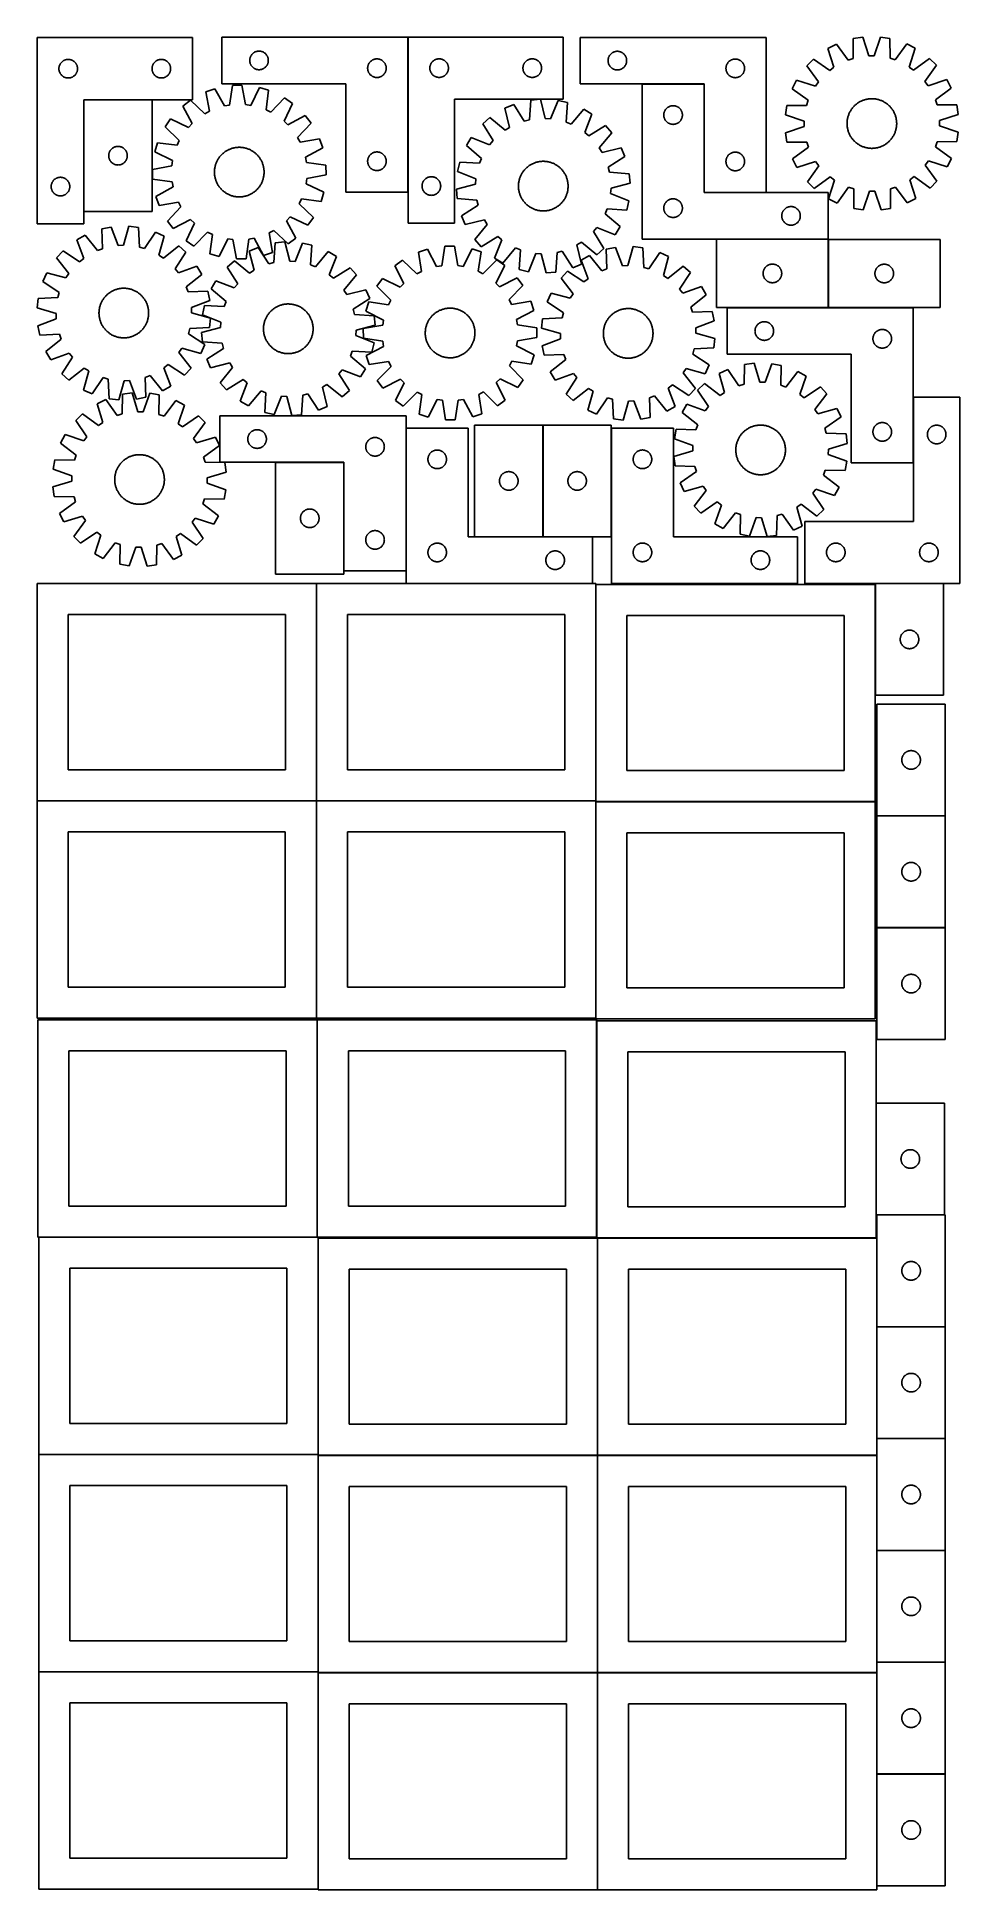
# Model space of a CAD drawing. Header units: millimetres. Extents: x 7 to 1493, y 8 to 2993.
import ezdxf

# ---------------------------------------------------------------- set-up
doc = ezdxf.new("R2010")
doc.units = ezdxf.units.MM
doc.layers.add('COMMON', color=5, linetype='CONTINUOUS', true_color=0x0000ff)
doc.layers.add('CUT', color=7, linetype='CONTINUOUS', true_color=0x000000)

msp = doc.modelspace()

# ---------------------------------------------------------------- linework, layer by layer
at = {"layer": 'COMMON'}
for p, q in [((604.23116, 2743.345527), (604.23116, 2993.345527)), ((981.256652, 2917.939862), (1081.256652, 2917.939862)), ((1081.356652, 2917.839862), (1081.356652, 2743.039863)), ((81.836337, 2892.319341), (81.836337, 2712.319341)), ((191.936338, 2892.419342), (81.936338, 2892.419342)), ((1081.456653, 2742.939862), (1181.456653, 2742.939862)), ((1281.256652, 2667.739862), (1101.256652, 2667.739862)), ((1281.356652, 2667.491223), (1281.356652, 2557.639861)), ((1281.456653, 2557.391222), (1418.231226, 2557.391222)), ((1418.331227, 2307.291222), (1418.331227, 2413.110446)), ((601.139439, 2363.023826), (601.139439, 2133.23664)), ((821.621483, 2188.223827), (821.621483, 2368.223827)), ((931.821484, 2188.223827), (931.821484, 2363.110446)), ((500.839438, 2308.13664), (390.839438, 2308.13664)), ((500.939439, 2133.23664), (500.939439, 2308.036639)), ((711.521482, 2188.123826), (821.521482, 2188.123826)), ((821.721483, 2188.123826), (901.23944, 2188.123826)), ((456.668875, 1762.823825), (456.668875, 2112.823825)), ((901.23944, 2112.923826), (601.23944, 2112.923826)), ((906.868876, 1762.823825), (906.868876, 2111.499046)), ((1357.068876, 2111.499046), (1357.068876, 1932.910445)), ((1467.168877, 2113.010446), (1357.168877, 2113.010446)), ((456.524735, 1762.723825), (6.568874, 1762.723825)), ((456.624736, 1412.623824), (456.624736, 1762.623824)), ((906.724736, 1762.723825), (456.768875, 1762.723825)), ((906.824737, 1412.623824), (906.824737, 1761.299045)), ((1356.924737, 1761.399046), (906.968876, 1761.399046)), ((1359.774235, 1738.565761), (1469.774235, 1738.565761)), ((1469.774235, 1558.365761), (1359.774235, 1558.365761)), ((457.949576, 1059.774326), (457.949576, 1409.774326)), ((908.149577, 1059.774326), (908.149577, 1408.449547)), ((1358.349577, 1275.673403), (1358.349577, 1095.673403)), ((1468.449578, 1095.573403), (1359.774235, 1095.573403)), ((9.174232, 1059.674325), (457.849575, 1059.674325)), ((459.274233, 709.574325), (459.274233, 1058.249546)), ((909.474233, 1058.249546), (909.474233, 708.249546)), ((1358.249577, 1058.349547), (909.574234, 1058.349547)), ((1359.674234, 1058.249546), (1359.674234, 915.473402)), ((1359.674234, 915.273401), (1359.674234, 735.273401)), ((1469.774235, 915.373402), (1359.774235, 915.373402)), ((1359.674234, 735.0734), (1359.674234, 708.249546)), ((1469.774235, 735.173401), (1359.774235, 735.173401)), ((459.174232, 709.474325), (9.174232, 709.474325)), ((459.274233, 359.374324), (459.274233, 708.049545)), ((909.374233, 708.149546), (459.374233, 708.149546)), ((909.474234, 358.049545), (909.474234, 708.049545)), ((909.574234, 708.149545), (1359.574234, 708.149545)), ((1359.674234, 708.049545), (1359.674234, 555.0734)), ((1359.674234, 554.873399), (1359.674234, 374.873399)), ((1469.774235, 554.9734), (1359.774235, 554.9734)), ((459.174232, 359.274324), (9.174232, 359.274324)), ((1359.674234, 374.673398), (1359.674234, 358.049545)), ((1469.774235, 374.773399), (1359.774235, 374.773399)), ((459.274233, 9.174323), (459.274233, 357.849544)), ((909.374233, 357.949545), (459.374233, 357.949545)), ((909.474234, 7.849544), (909.474234, 357.849544)), ((1359.574234, 357.949545), (909.574234, 357.949545)), ((1359.674234, 357.849544), (1359.674234, 194.673398)), ((1359.674234, 194.473397), (1359.674234, 14.473397)), ((1469.774235, 194.573398), (1359.774235, 194.573398))]:
    msp.add_line(p, q, dxfattribs=at)
at = {"layer": 'CUT'}
for p, q in [((6.736337, 2992.519342), (6.736337, 2692.519342)), ((256.736337, 2992.519342), (6.736337, 2992.519342)), ((256.736337, 2892.519342), (256.736337, 2992.519342)), ((604.131159, 2993.345527), (304.131159, 2993.345527)), ((304.131159, 2993.345527), (304.131159, 2918.345527)), ((604.131159, 2743.345527), (604.131159, 2993.345527)), ((604.33116, 2993.442682), (604.33116, 2693.442682)), ((854.33116, 2993.442682), (604.33116, 2993.442682)), ((854.33116, 2893.442682), (854.33116, 2993.442682)), ((1181.456653, 2993.039863), (881.456653, 2993.039863)), ((881.456653, 2993.039863), (881.456653, 2918.039863)), ((1181.456653, 2743.039863), (1181.456653, 2993.039863)), ((1321.55223, 2990.92341), (1321.491591, 2959.159105)), ((1336.740069, 2993.385135), (1321.55223, 2990.92341)), ((1346.831062, 2963.26626), (1336.740069, 2993.385135)), ((1365.278731, 2993.488109), (1355.405349, 2963.297198)), ((1380.483939, 2991.136048), (1365.278731, 2993.488109)), ((1380.773799, 2959.373008), (1380.483939, 2991.136048)), ((49.348116, 2955.573621), (50.02993, 2955.936648)), ((50.02993, 2955.936648), (50.729529, 2956.264096)), ((50.729529, 2956.264096), (51.445056, 2956.555094)), ((51.445056, 2956.555094), (52.174615, 2956.808873)), ((52.174615, 2956.808873), (52.916271, 2957.024758)), ((52.916271, 2957.024758), (53.668056, 2957.202177)), ((53.668056, 2957.202177), (54.427979, 2957.340661)), ((54.427979, 2957.340661), (55.194022, 2957.43984)), ((55.194022, 2957.43984), (55.964156, 2957.499453)), ((55.964156, 2957.499453), (56.736337, 2957.519342)), ((56.736337, 2957.519342), (57.508519, 2957.499453)), ((57.508519, 2957.499453), (58.278652, 2957.43984)), ((58.278652, 2957.43984), (59.044696, 2957.340661)), ((59.044696, 2957.340661), (59.804618, 2957.202177)), ((59.804618, 2957.202177), (60.556404, 2957.024758)), ((60.556404, 2957.024758), (61.29806, 2956.808873)), ((61.29806, 2956.808873), (62.027619, 2956.555094)), ((62.027619, 2956.555094), (62.743146, 2956.264096)), ((62.743146, 2956.264096), (63.442744, 2955.936648)), ((63.442744, 2955.936648), (64.124558, 2955.573621)), ((199.348116, 2955.573621), (200.02993, 2955.936648)), ((200.02993, 2955.936648), (200.729529, 2956.264096)), ((200.729529, 2956.264096), (201.445056, 2956.555094)), ((201.445056, 2956.555094), (202.174615, 2956.808873)), ((202.174615, 2956.808873), (202.916271, 2957.024758)), ((202.916271, 2957.024758), (203.668056, 2957.202177)), ((203.668056, 2957.202177), (204.427979, 2957.340661)), ((204.427979, 2957.340661), (205.194022, 2957.43984)), ((205.194022, 2957.43984), (205.964156, 2957.499453)), ((205.964156, 2957.499453), (206.736337, 2957.519342)), ((206.736337, 2957.519342), (207.508519, 2957.499453)), ((207.508519, 2957.499453), (208.278652, 2957.43984)), ((208.278652, 2957.43984), (209.044696, 2957.340661)), ((209.044696, 2957.340661), (209.804618, 2957.202177)), ((209.804618, 2957.202177), (210.556404, 2957.024758)), ((210.556404, 2957.024758), (211.29806, 2956.808873)), ((211.29806, 2956.808873), (212.027619, 2956.555094)), ((212.027619, 2956.555094), (212.743146, 2956.264096)), ((212.743146, 2956.264096), (213.442744, 2955.936648)), ((213.442744, 2955.936648), (214.124558, 2955.573621)), ((349.131159, 2955.845527), (349.151047, 2956.617708)), ((349.151047, 2955.073345), (349.131159, 2955.845527)), ((349.151047, 2956.617708), (349.21066, 2957.387842)), ((349.21066, 2957.387842), (349.30984, 2958.153885)), ((349.30984, 2958.153885), (349.448323, 2958.913808)), ((349.448323, 2958.913808), (349.625743, 2959.665593)), ((349.625743, 2959.665593), (349.841628, 2960.407249)), ((349.841628, 2960.407249), (350.095406, 2961.136808)), ((350.095406, 2961.136808), (350.386405, 2961.852335)), ((350.386405, 2961.852335), (350.713852, 2962.551934)), ((350.713852, 2962.551934), (351.07688, 2963.233748)), ((351.07688, 2963.233748), (351.474525, 2963.89597)), ((351.474525, 2963.89597), (351.905733, 2964.536843)), ((351.905733, 2964.536843), (352.369361, 2965.154669)), ((352.369361, 2965.154669), (352.86418, 2965.747808)), ((352.86418, 2965.747808), (353.388876, 2966.314689)), ((353.388876, 2966.314689), (353.942058, 2966.853807)), ((353.942058, 2966.853807), (354.522261, 2967.363733)), ((354.522261, 2967.363733), (355.127944, 2967.843115)), ((355.127944, 2967.843115), (355.757503, 2968.290682)), ((355.757503, 2968.290682), (356.409267, 2968.705246)), ((356.409267, 2968.705246), (357.081507, 2969.085709)), ((357.081507, 2969.085709), (357.772443, 2969.431061)), ((357.772443, 2969.431061), (358.48024, 2969.740386)), ((358.48024, 2969.740386), (359.203023, 2970.012865)), ((359.203023, 2970.012865), (359.938874, 2970.247775)), ((359.938874, 2970.247775), (360.685842, 2970.444492)), ((360.685842, 2970.444492), (361.441947, 2970.602496)), ((361.441947, 2970.602496), (362.205183, 2970.721367)), ((362.205183, 2970.721367), (362.973527, 2970.80079)), ((362.973527, 2970.80079), (363.74494, 2970.840554)), ((363.74494, 2970.840554), (364.517377, 2970.840554)), ((364.517377, 2970.840554), (365.28879, 2970.80079)), ((365.28879, 2970.80079), (366.057134, 2970.721367)), ((366.057134, 2970.721367), (366.82037, 2970.602496)), ((366.82037, 2970.602496), (367.576475, 2970.444492)), ((367.576475, 2970.444492), (368.323443, 2970.247775)), ((368.323443, 2970.247775), (369.059294, 2970.012865)), ((369.059294, 2970.012865), (369.782077, 2969.740386)), ((369.782077, 2969.740386), (370.489874, 2969.431061)), ((370.489874, 2969.431061), (371.18081, 2969.085709)), ((371.18081, 2969.085709), (371.853051, 2968.705246)), ((371.853051, 2968.705246), (372.504814, 2968.290682)), ((372.504814, 2968.290682), (373.134373, 2967.843115)), ((373.134373, 2967.843115), (373.740056, 2967.363733)), ((373.740056, 2967.363733), (374.320259, 2966.853807)), ((374.320259, 2966.853807), (374.873441, 2966.314689)), ((374.873441, 2966.314689), (375.398137, 2965.747808)), ((375.398137, 2965.747808), (375.892956, 2965.154669)), ((375.892956, 2965.154669), (376.356584, 2964.536843)), ((376.356584, 2964.536843), (376.787792, 2963.89597)), ((376.787792, 2963.89597), (377.185437, 2963.233748)), ((377.185437, 2963.233748), (377.548465, 2962.551934)), ((377.548465, 2962.551934), (377.875912, 2961.852335)), ((377.875912, 2961.852335), (378.166911, 2961.136808)), ((378.166911, 2961.136808), (378.420689, 2960.407249)), ((378.420689, 2960.407249), (378.636574, 2959.665593)), ((378.636574, 2959.665593), (378.813994, 2958.913808)), ((378.813994, 2958.913808), (378.952477, 2958.153885)), ((378.952477, 2958.153885), (379.051657, 2957.387842)), ((379.051657, 2957.387842), (379.11127, 2956.617708)), ((379.11127, 2956.617708), (379.131159, 2955.845527)), ((379.131159, 2955.845527), (379.11127, 2955.073345)), ((545.127944, 2955.343115), (545.757503, 2955.790682)), ((545.757503, 2955.790682), (546.409267, 2956.205246)), ((546.409267, 2956.205246), (547.081507, 2956.585709)), ((547.081507, 2956.585709), (547.772443, 2956.931061)), ((547.772443, 2956.931061), (548.48024, 2957.240386)), ((548.48024, 2957.240386), (549.203023, 2957.512865)), ((549.203023, 2957.512865), (549.938874, 2957.747775)), ((549.938874, 2957.747775), (550.685842, 2957.944492)), ((550.685842, 2957.944492), (551.441947, 2958.102496)), ((551.441947, 2958.102496), (552.205183, 2958.221367)), ((552.205183, 2958.221367), (552.973527, 2958.30079)), ((552.973527, 2958.30079), (553.74494, 2958.340554)), ((553.74494, 2958.340554), (554.517377, 2958.340554)), ((554.517377, 2958.340554), (555.28879, 2958.30079)), ((555.28879, 2958.30079), (556.057134, 2958.221367)), ((556.057134, 2958.221367), (556.82037, 2958.102496)), ((556.82037, 2958.102496), (557.576475, 2957.944492)), ((557.576475, 2957.944492), (558.323443, 2957.747775)), ((558.323443, 2957.747775), (559.059294, 2957.512865)), ((559.059294, 2957.512865), (559.782077, 2957.240386)), ((559.782077, 2957.240386), (560.489874, 2956.931061)), ((560.489874, 2956.931061), (561.18081, 2956.585709)), ((561.18081, 2956.585709), (561.853051, 2956.205246)), ((561.853051, 2956.205246), (562.504814, 2955.790682)), ((562.504814, 2955.790682), (563.134373, 2955.343115)), ((645.639843, 2955.668107), (646.280717, 2956.099315)), ((646.280717, 2956.099315), (646.942939, 2956.496961)), ((646.942939, 2956.496961), (647.624753, 2956.859988)), ((647.624753, 2956.859988), (648.324351, 2957.187435)), ((648.324351, 2957.187435), (649.039878, 2957.478434)), ((649.039878, 2957.478434), (649.769437, 2957.732213)), ((649.769437, 2957.732213), (650.511093, 2957.948098)), ((650.511093, 2957.948098), (651.262879, 2958.125517)), ((651.262879, 2958.125517), (652.022801, 2958.264)), ((652.022801, 2958.264), (652.788845, 2958.36318)), ((652.788845, 2958.36318), (653.558978, 2958.422793)), ((653.558978, 2958.422793), (654.33116, 2958.442682)), ((654.33116, 2958.442682), (655.103341, 2958.422793)), ((655.103341, 2958.422793), (655.873474, 2958.36318)), ((655.873474, 2958.36318), (656.639518, 2958.264)), ((656.639518, 2958.264), (657.399441, 2958.125517)), ((657.399441, 2958.125517), (658.151226, 2957.948098)), ((658.151226, 2957.948098), (658.892882, 2957.732213)), ((658.892882, 2957.732213), (659.622441, 2957.478434)), ((659.622441, 2957.478434), (660.337968, 2957.187435)), ((660.337968, 2957.187435), (661.037566, 2956.859988)), ((661.037566, 2956.859988), (661.719381, 2956.496961)), ((661.719381, 2956.496961), (662.381602, 2956.099315)), ((662.381602, 2956.099315), (663.022476, 2955.668107)), ((795.639843, 2955.668107), (796.280717, 2956.099315)), ((796.280717, 2956.099315), (796.942939, 2956.496961)), ((796.942939, 2956.496961), (797.624753, 2956.859988)), ((797.624753, 2956.859988), (798.324351, 2957.187435)), ((798.324351, 2957.187435), (799.039878, 2957.478434)), ((799.039878, 2957.478434), (799.769437, 2957.732213)), ((799.769437, 2957.732213), (800.511093, 2957.948098)), ((800.511093, 2957.948098), (801.262879, 2958.125517)), ((801.262879, 2958.125517), (802.022801, 2958.264)), ((802.022801, 2958.264), (802.788845, 2958.36318)), ((802.788845, 2958.36318), (803.558978, 2958.422793)), ((803.558978, 2958.422793), (804.33116, 2958.442682)), ((804.33116, 2958.442682), (805.103341, 2958.422793)), ((805.103341, 2958.422793), (805.873474, 2958.36318)), ((805.873474, 2958.36318), (806.639518, 2958.264)), ((806.639518, 2958.264), (807.399441, 2958.125517)), ((807.399441, 2958.125517), (808.151226, 2957.948098)), ((808.151226, 2957.948098), (808.892882, 2957.732213)), ((808.892882, 2957.732213), (809.622441, 2957.478434)), ((809.622441, 2957.478434), (810.337968, 2957.187435)), ((810.337968, 2957.187435), (811.037566, 2956.859988)), ((811.037566, 2956.859988), (811.719381, 2956.496961)), ((811.719381, 2956.496961), (812.381602, 2956.099315)), ((812.381602, 2956.099315), (813.022476, 2955.668107)), ((926.456653, 2955.539863), (926.476542, 2956.312044)), ((926.476542, 2956.312044), (926.536155, 2957.082178)), ((926.536155, 2957.082178), (926.635335, 2957.848221)), ((926.635335, 2957.848221), (926.773818, 2958.608144)), ((926.773818, 2958.608144), (926.951237, 2959.359929)), ((926.951237, 2959.359929), (927.167122, 2960.101585)), ((927.167122, 2960.101585), (927.420901, 2960.831144)), ((927.420901, 2960.831144), (927.711899, 2961.546671)), ((927.711899, 2961.546671), (928.039347, 2962.246269)), ((928.039347, 2962.246269), (928.402374, 2962.928084)), ((928.402374, 2962.928084), (928.80002, 2963.590305)), ((928.80002, 2963.590305), (929.231228, 2964.231179)), ((929.231228, 2964.231179), (929.694856, 2964.849005)), ((929.694856, 2964.849005), (930.189674, 2965.442144)), ((930.189674, 2965.442144), (930.71437, 2966.009025)), ((930.71437, 2966.009025), (931.267553, 2966.548143)), ((931.267553, 2966.548143), (931.847755, 2967.058069)), ((931.847755, 2967.058069), (932.453439, 2967.537451)), ((932.453439, 2967.537451), (933.082997, 2967.985018)), ((933.082997, 2967.985018), (933.734761, 2968.399582)), ((933.734761, 2968.399582), (934.407002, 2968.780045)), ((934.407002, 2968.780045), (935.097937, 2969.125397)), ((935.097937, 2969.125397), (935.805735, 2969.434722)), ((935.805735, 2969.434722), (936.528517, 2969.707201)), ((936.528517, 2969.707201), (937.264368, 2969.942111)), ((937.264368, 2969.942111), (938.011337, 2970.138828)), ((938.011337, 2970.138828), (938.767442, 2970.296832)), ((938.767442, 2970.296832), (939.530678, 2970.415703)), ((939.530678, 2970.415703), (940.299021, 2970.495125)), ((940.299021, 2970.495125), (941.070434, 2970.53489)), ((941.070434, 2970.53489), (941.842872, 2970.53489)), ((941.842872, 2970.53489), (942.614285, 2970.495125)), ((942.614285, 2970.495125), (943.382628, 2970.415703)), ((943.382628, 2970.415703), (944.145864, 2970.296832)), ((944.145864, 2970.296832), (944.901969, 2970.138828)), ((944.901969, 2970.138828), (945.648937, 2969.942111)), ((945.648937, 2969.942111), (946.384789, 2969.707201)), ((946.384789, 2969.707201), (947.107571, 2969.434722)), ((947.107571, 2969.434722), (947.815369, 2969.125397)), ((947.815369, 2969.125397), (948.506304, 2968.780045)), ((948.506304, 2968.780045), (949.178545, 2968.399582)), ((949.178545, 2968.399582), (949.830309, 2967.985018)), ((949.830309, 2967.985018), (950.459867, 2967.537451)), ((950.459867, 2967.537451), (951.065551, 2967.058069)), ((951.065551, 2967.058069), (951.645753, 2966.548143)), ((951.645753, 2966.548143), (952.198936, 2966.009025)), ((952.198936, 2966.009025), (952.723632, 2965.442144)), ((952.723632, 2965.442144), (953.21845, 2964.849005)), ((953.21845, 2964.849005), (953.682078, 2964.231179)), ((953.682078, 2964.231179), (954.113286, 2963.590305)), ((954.113286, 2963.590305), (954.510932, 2962.928084)), ((954.510932, 2962.928084), (954.873959, 2962.246269)), ((954.873959, 2962.246269), (955.201407, 2961.546671)), ((955.201407, 2961.546671), (955.492405, 2960.831144)), ((955.492405, 2960.831144), (955.746184, 2960.101585)), ((955.746184, 2960.101585), (955.962069, 2959.359929)), ((955.962069, 2959.359929), (956.139488, 2958.608144)), ((956.139488, 2958.608144), (956.277971, 2957.848221)), ((956.277971, 2957.848221), (956.377151, 2957.082178)), ((956.377151, 2957.082178), (956.436764, 2956.312044)), ((956.436764, 2956.312044), (956.456653, 2955.539863)), ((1123.082997, 2955.485018), (1123.734761, 2955.899582)), ((1123.734761, 2955.899582), (1124.407002, 2956.280045)), ((1124.407002, 2956.280045), (1125.097937, 2956.625397)), ((1125.097937, 2956.625397), (1125.805735, 2956.934722)), ((1125.805735, 2956.934722), (1126.528517, 2957.207201)), ((1126.528517, 2957.207201), (1127.264368, 2957.442111)), ((1127.264368, 2957.442111), (1128.011337, 2957.638828)), ((1128.011337, 2957.638828), (1128.767442, 2957.796832)), ((1128.767442, 2957.796832), (1129.530678, 2957.915703)), ((1129.530678, 2957.915703), (1130.299021, 2957.995125)), ((1130.299021, 2957.995125), (1131.070434, 2958.03489)), ((1131.070434, 2958.03489), (1131.842872, 2958.03489)), ((1131.842872, 2958.03489), (1132.614285, 2957.995125)), ((1132.614285, 2957.995125), (1133.382628, 2957.915703)), ((1133.382628, 2957.915703), (1134.145864, 2957.796832)), ((1134.145864, 2957.796832), (1134.901969, 2957.638828)), ((1134.901969, 2957.638828), (1135.648937, 2957.442111)), ((1135.648937, 2957.442111), (1136.384789, 2957.207201)), ((1136.384789, 2957.207201), (1137.107571, 2956.934722)), ((1137.107571, 2956.934722), (1137.815369, 2956.625397)), ((1137.815369, 2956.625397), (1138.506304, 2956.280045)), ((1138.506304, 2956.280045), (1139.178545, 2955.899582)), ((1139.178545, 2955.899582), (1139.830309, 2955.485018)), ((1257.730656, 2958.114092), (1246.890402, 2947.195327)), ((1283.597871, 2939.678747), (1257.730656, 2958.114092)), ((1294.44217, 2982.006544), (1280.758392, 2974.972004)), ((1280.758392, 2974.972004), (1290.516431, 2944.743616)), ((1313.346519, 2956.48008), (1294.44217, 2982.006544)), ((1321.491591, 2959.159105), (1313.346519, 2956.48008)), ((1355.405349, 2963.297198), (1346.831062, 2963.26626)), ((1388.937992, 2956.752831), (1380.773799, 2959.373008)), ((1407.65764, 2982.41505), (1388.937992, 2956.752831)), ((1421.391826, 2975.47944), (1407.65764, 2982.41505)), ((1411.85218, 2945.181422), (1421.391826, 2975.47944)), ((1444.540615, 2958.788143), (1418.807109, 2940.166611)), ((1455.45938, 2947.947889), (1444.540615, 2958.788143)), ((41.74131, 2942.905561), (41.781074, 2943.676974)), ((41.74131, 2942.133123), (41.74131, 2942.905561)), ((41.781074, 2941.36171), (41.74131, 2942.133123)), ((41.781074, 2943.676974), (41.860497, 2944.445317)), ((41.860497, 2940.593367), (41.781074, 2941.36171)), ((41.860497, 2944.445317), (41.979368, 2945.208553)), ((41.979368, 2939.830131), (41.860497, 2940.593367)), ((41.979368, 2945.208553), (42.137372, 2945.964658)), ((42.137372, 2939.074026), (41.979368, 2939.830131)), ((42.137372, 2945.964658), (42.334089, 2946.711627)), ((42.334089, 2938.327058), (42.137372, 2939.074026)), ((42.334089, 2946.711627), (42.568999, 2947.447478)), ((42.568999, 2937.591206), (42.334089, 2938.327058)), ((42.568999, 2947.447478), (42.841478, 2948.17026)), ((42.841478, 2936.868424), (42.568999, 2937.591206)), ((42.841478, 2948.17026), (43.150803, 2948.878058)), ((43.150803, 2936.160626), (42.841478, 2936.868424)), ((43.150803, 2948.878058), (43.496155, 2949.568993)), ((43.496155, 2935.469691), (43.150803, 2936.160626)), ((43.496155, 2949.568993), (43.876618, 2950.241234)), ((43.876618, 2934.79745), (43.496155, 2935.469691)), ((43.876618, 2950.241234), (44.291182, 2950.892998)), ((44.291182, 2934.145686), (43.876618, 2934.79745)), ((44.291182, 2950.892998), (44.738749, 2951.522556)), ((44.738749, 2933.516128), (44.291182, 2934.145686)), ((44.738749, 2951.522556), (45.218131, 2952.12824)), ((45.218131, 2932.910444), (44.738749, 2933.516128)), ((45.218131, 2952.12824), (45.728057, 2952.708442)), ((45.728057, 2932.330242), (45.218131, 2932.910444)), ((45.728057, 2952.708442), (46.267175, 2953.261625)), ((46.267175, 2931.777059), (45.728057, 2932.330242)), ((46.267175, 2953.261625), (46.834056, 2953.786321)), ((46.834056, 2931.252363), (46.267175, 2931.777059)), ((46.834056, 2953.786321), (47.427195, 2954.281139)), ((47.427195, 2930.757545), (46.834056, 2931.252363)), ((47.427195, 2954.281139), (48.045021, 2954.744767)), ((48.045021, 2930.293917), (47.427195, 2930.757545)), ((48.045021, 2954.744767), (48.685894, 2955.175975)), ((48.685894, 2929.862709), (48.045021, 2930.293917)), ((48.685894, 2955.175975), (49.348116, 2955.573621)), ((49.348116, 2929.465063), (48.685894, 2929.862709)), ((50.02993, 2929.102036), (49.348116, 2929.465063)), ((50.729529, 2928.774589), (50.02993, 2929.102036)), ((51.445056, 2928.48359), (50.729529, 2928.774589)), ((52.174615, 2928.229811), (51.445056, 2928.48359)), ((52.916271, 2928.013926), (52.174615, 2928.229811)), ((53.668056, 2927.836507), (52.916271, 2928.013926)), ((54.427979, 2927.698024), (53.668056, 2927.836507)), ((55.194022, 2927.598844), (54.427979, 2927.698024)), ((55.964156, 2927.539231), (55.194022, 2927.598844)), ((56.736337, 2927.519342), (55.964156, 2927.539231)), ((57.508519, 2927.539231), (56.736337, 2927.519342)), ((58.278652, 2927.598844), (57.508519, 2927.539231)), ((59.044696, 2927.698024), (58.278652, 2927.598844)), ((59.804618, 2927.836507), (59.044696, 2927.698024)), ((60.556404, 2928.013926), (59.804618, 2927.836507)), ((61.29806, 2928.229811), (60.556404, 2928.013926)), ((62.027619, 2928.48359), (61.29806, 2928.229811)), ((62.743146, 2928.774589), (62.027619, 2928.48359)), ((63.442744, 2929.102036), (62.743146, 2928.774589)), ((64.124558, 2929.465063), (63.442744, 2929.102036)), ((64.124558, 2955.573621), (64.78678, 2955.175975)), ((64.78678, 2929.862709), (64.124558, 2929.465063)), ((64.78678, 2955.175975), (65.427654, 2954.744767)), ((65.427654, 2930.293917), (64.78678, 2929.862709)), ((65.427654, 2954.744767), (66.04548, 2954.281139)), ((66.04548, 2930.757545), (65.427654, 2930.293917)), ((66.04548, 2954.281139), (66.638619, 2953.786321)), ((66.638619, 2931.252363), (66.04548, 2930.757545)), ((66.638619, 2953.786321), (67.2055, 2953.261625)), ((67.2055, 2931.777059), (66.638619, 2931.252363)), ((67.2055, 2953.261625), (67.744618, 2952.708442)), ((67.744618, 2932.330242), (67.2055, 2931.777059)), ((67.744618, 2952.708442), (68.254544, 2952.12824)), ((68.254544, 2932.910444), (67.744618, 2932.330242)), ((68.254544, 2952.12824), (68.733926, 2951.522556)), ((68.733926, 2933.516128), (68.254544, 2932.910444)), ((68.733926, 2951.522556), (69.181493, 2950.892998)), ((69.181493, 2934.145686), (68.733926, 2933.516128)), ((69.181493, 2950.892998), (69.596057, 2950.241234)), ((69.596057, 2934.79745), (69.181493, 2934.145686)), ((69.596057, 2950.241234), (69.976519, 2949.568993)), ((69.976519, 2935.469691), (69.596057, 2934.79745)), ((69.976519, 2949.568993), (70.321871, 2948.878058)), ((70.321871, 2936.160626), (69.976519, 2935.469691)), ((70.321871, 2948.878058), (70.631197, 2948.17026)), ((70.631197, 2936.868424), (70.321871, 2936.160626)), ((70.631197, 2948.17026), (70.903676, 2947.447478)), ((70.903676, 2937.591206), (70.631197, 2936.868424)), ((70.903676, 2947.447478), (71.138585, 2946.711627)), ((71.138585, 2938.327058), (70.903676, 2937.591206)), ((71.138585, 2946.711627), (71.335303, 2945.964658)), ((71.335303, 2939.074026), (71.138585, 2938.327058)), ((71.335303, 2945.964658), (71.493307, 2945.208553)), ((71.493307, 2939.830131), (71.335303, 2939.074026)), ((71.493307, 2945.208553), (71.612177, 2944.445317)), ((71.612177, 2940.593367), (71.493307, 2939.830131)), ((71.612177, 2944.445317), (71.6916, 2943.676974)), ((71.6916, 2941.36171), (71.612177, 2940.593367)), ((71.6916, 2943.676974), (71.731364, 2942.905561)), ((71.731364, 2942.133123), (71.6916, 2941.36171)), ((71.731364, 2942.905561), (71.731364, 2942.133123)), ((191.74131, 2942.905561), (191.781074, 2943.676974)), ((191.74131, 2942.133123), (191.74131, 2942.905561)), ((191.781074, 2941.36171), (191.74131, 2942.133123)), ((191.781074, 2943.676974), (191.860497, 2944.445317)), ((191.860497, 2940.593367), (191.781074, 2941.36171)), ((191.860497, 2944.445317), (191.979368, 2945.208553)), ((191.979368, 2939.830131), (191.860497, 2940.593367)), ((191.979368, 2945.208553), (192.137372, 2945.964658)), ((192.137372, 2939.074026), (191.979368, 2939.830131)), ((192.137372, 2945.964658), (192.334089, 2946.711627)), ((192.334089, 2938.327058), (192.137372, 2939.074026)), ((192.334089, 2946.711627), (192.568999, 2947.447478)), ((192.568999, 2937.591206), (192.334089, 2938.327058)), ((192.568999, 2947.447478), (192.841478, 2948.17026)), ((192.841478, 2936.868424), (192.568999, 2937.591206)), ((192.841478, 2948.17026), (193.150803, 2948.878058)), ((193.150803, 2936.160626), (192.841478, 2936.868424)), ((193.150803, 2948.878058), (193.496155, 2949.568993)), ((193.496155, 2935.469691), (193.150803, 2936.160626)), ((193.496155, 2949.568993), (193.876618, 2950.241234)), ((193.876618, 2934.79745), (193.496155, 2935.469691)), ((193.876618, 2950.241234), (194.291182, 2950.892998)), ((194.291182, 2934.145686), (193.876618, 2934.79745)), ((194.291182, 2950.892998), (194.738749, 2951.522556)), ((194.738749, 2933.516128), (194.291182, 2934.145686)), ((194.738749, 2951.522556), (195.218131, 2952.12824)), ((195.218131, 2932.910444), (194.738749, 2933.516128)), ((195.218131, 2952.12824), (195.728057, 2952.708442)), ((195.728057, 2932.330242), (195.218131, 2932.910444)), ((195.728057, 2952.708442), (196.267175, 2953.261625)), ((196.267175, 2931.777059), (195.728057, 2932.330242)), ((196.267175, 2953.261625), (196.834056, 2953.786321)), ((196.834056, 2931.252363), (196.267175, 2931.777059)), ((196.834056, 2953.786321), (197.427195, 2954.281139)), ((197.427195, 2930.757545), (196.834056, 2931.252363)), ((197.427195, 2954.281139), (198.045021, 2954.744767)), ((198.045021, 2930.293917), (197.427195, 2930.757545)), ((198.045021, 2954.744767), (198.685894, 2955.175975)), ((198.685894, 2929.862709), (198.045021, 2930.293917)), ((198.685894, 2955.175975), (199.348116, 2955.573621)), ((199.348116, 2929.465063), (198.685894, 2929.862709)), ((200.02993, 2929.102036), (199.348116, 2929.465063)), ((200.729529, 2928.774589), (200.02993, 2929.102036)), ((201.445056, 2928.48359), (200.729529, 2928.774589)), ((202.174615, 2928.229811), (201.445056, 2928.48359)), ((202.916271, 2928.013926), (202.174615, 2928.229811)), ((203.668056, 2927.836507), (202.916271, 2928.013926)), ((204.427979, 2927.698024), (203.668056, 2927.836507)), ((205.194022, 2927.598844), (204.427979, 2927.698024)), ((205.964156, 2927.539231), (205.194022, 2927.598844)), ((206.736337, 2927.519342), (205.964156, 2927.539231)), ((207.508519, 2927.539231), (206.736337, 2927.519342)), ((208.278652, 2927.598844), (207.508519, 2927.539231)), ((209.044696, 2927.698024), (208.278652, 2927.598844)), ((209.804618, 2927.836507), (209.044696, 2927.698024)), ((210.556404, 2928.013926), (209.804618, 2927.836507)), ((211.29806, 2928.229811), (210.556404, 2928.013926)), ((212.027619, 2928.48359), (211.29806, 2928.229811)), ((212.743146, 2928.774589), (212.027619, 2928.48359)), ((213.442744, 2929.102036), (212.743146, 2928.774589)), ((214.124558, 2929.465063), (213.442744, 2929.102036)), ((214.124558, 2955.573621), (214.78678, 2955.175975)), ((214.78678, 2929.862709), (214.124558, 2929.465063)), ((214.78678, 2955.175975), (215.427654, 2954.744767)), ((215.427654, 2930.293917), (214.78678, 2929.862709)), ((215.427654, 2954.744767), (216.04548, 2954.281139)), ((216.04548, 2930.757545), (215.427654, 2930.293917)), ((216.04548, 2954.281139), (216.638619, 2953.786321)), ((216.638619, 2931.252363), (216.04548, 2930.757545)), ((216.638619, 2953.786321), (217.2055, 2953.261625)), ((217.2055, 2931.777059), (216.638619, 2931.252363)), ((217.2055, 2953.261625), (217.744618, 2952.708442)), ((217.744618, 2932.330242), (217.2055, 2931.777059)), ((217.744618, 2952.708442), (218.254544, 2952.12824)), ((218.254544, 2932.910444), (217.744618, 2932.330242)), ((218.254544, 2952.12824), (218.733926, 2951.522556)), ((218.733926, 2933.516128), (218.254544, 2932.910444)), ((218.733926, 2951.522556), (219.181493, 2950.892998)), ((219.181493, 2934.145686), (218.733926, 2933.516128)), ((219.181493, 2950.892998), (219.596057, 2950.241234)), ((219.596057, 2934.79745), (219.181493, 2934.145686)), ((219.596057, 2950.241234), (219.976519, 2949.568993)), ((219.976519, 2935.469691), (219.596057, 2934.79745)), ((219.976519, 2949.568993), (220.321871, 2948.878058)), ((220.321871, 2936.160626), (219.976519, 2935.469691)), ((220.321871, 2948.878058), (220.631197, 2948.17026)), ((220.631197, 2936.868424), (220.321871, 2936.160626)), ((220.631197, 2948.17026), (220.903676, 2947.447478)), ((220.903676, 2937.591206), (220.631197, 2936.868424)), ((220.903676, 2947.447478), (221.138585, 2946.711627)), ((221.138585, 2938.327058), (220.903676, 2937.591206)), ((221.138585, 2946.711627), (221.335303, 2945.964658)), ((221.335303, 2939.074026), (221.138585, 2938.327058)), ((221.335303, 2945.964658), (221.493307, 2945.208553)), ((221.493307, 2939.830131), (221.335303, 2939.074026)), ((221.493307, 2945.208553), (221.612177, 2944.445317)), ((221.612177, 2940.593367), (221.493307, 2939.830131)), ((221.612177, 2944.445317), (221.6916, 2943.676974)), ((221.6916, 2941.36171), (221.612177, 2940.593367)), ((221.6916, 2943.676974), (221.731364, 2942.905561)), ((221.731364, 2942.133123), (221.6916, 2941.36171)), ((221.731364, 2942.905561), (221.731364, 2942.133123)), ((349.21066, 2954.303212), (349.151047, 2955.073345)), ((349.30984, 2953.537168), (349.21066, 2954.303212)), ((349.448323, 2952.777246), (349.30984, 2953.537168)), ((349.625743, 2952.02546), (349.448323, 2952.777246)), ((349.841628, 2951.283804), (349.625743, 2952.02546)), ((350.095406, 2950.554245), (349.841628, 2951.283804)), ((350.386405, 2949.838718), (350.095406, 2950.554245)), ((350.713852, 2949.13912), (350.386405, 2949.838718)), ((351.07688, 2948.457306), (350.713852, 2949.13912)), ((351.474525, 2947.795084), (351.07688, 2948.457306)), ((351.905733, 2947.15421), (351.474525, 2947.795084)), ((352.369361, 2946.536384), (351.905733, 2947.15421)), ((352.86418, 2945.943245), (352.369361, 2946.536384)), ((353.388876, 2945.376364), (352.86418, 2945.943245)), ((353.942058, 2944.837246), (353.388876, 2945.376364)), ((354.522261, 2944.32732), (353.942058, 2944.837246)), ((355.127944, 2943.847938), (354.522261, 2944.32732)), ((355.757503, 2943.400371), (355.127944, 2943.847938)), ((356.409267, 2942.985807), (355.757503, 2943.400371)), ((357.081507, 2942.605345), (356.409267, 2942.985807)), ((357.772443, 2942.259993), (357.081507, 2942.605345)), ((358.48024, 2941.950667), (357.772443, 2942.259993)), ((359.203023, 2941.678188), (358.48024, 2941.950667)), ((359.938874, 2941.443279), (359.203023, 2941.678188)), ((360.685842, 2941.246561), (359.938874, 2941.443279)), ((361.441947, 2941.088557), (360.685842, 2941.246561)), ((362.205183, 2940.969687), (361.441947, 2941.088557)), ((362.973527, 2940.890264), (362.205183, 2940.969687)), ((363.74494, 2940.8505), (362.973527, 2940.890264)), ((364.517377, 2940.8505), (363.74494, 2940.8505)), ((365.28879, 2940.890264), (364.517377, 2940.8505)), ((366.057134, 2940.969687), (365.28879, 2940.890264)), ((366.82037, 2941.088557), (366.057134, 2940.969687)), ((367.576475, 2941.246561), (366.82037, 2941.088557)), ((368.323443, 2941.443279), (367.576475, 2941.246561)), ((369.059294, 2941.678188), (368.323443, 2941.443279)), ((369.782077, 2941.950667), (369.059294, 2941.678188)), ((370.489874, 2942.259993), (369.782077, 2941.950667)), ((371.18081, 2942.605345), (370.489874, 2942.259993)), ((371.853051, 2942.985807), (371.18081, 2942.605345)), ((372.504814, 2943.400371), (371.853051, 2942.985807)), ((373.134373, 2943.847938), (372.504814, 2943.400371)), ((373.740056, 2944.32732), (373.134373, 2943.847938)), ((374.320259, 2944.837246), (373.740056, 2944.32732)), ((374.873441, 2945.376364), (374.320259, 2944.837246)), ((375.398137, 2945.943245), (374.873441, 2945.376364)), ((375.892956, 2946.536384), (375.398137, 2945.943245)), ((376.356584, 2947.15421), (375.892956, 2946.536384)), ((376.787792, 2947.795084), (376.356584, 2947.15421)), ((377.185437, 2948.457306), (376.787792, 2947.795084)), ((377.548465, 2949.13912), (377.185437, 2948.457306)), ((377.875912, 2949.838718), (377.548465, 2949.13912)), ((378.166911, 2950.554245), (377.875912, 2949.838718)), ((378.420689, 2951.283804), (378.166911, 2950.554245)), ((378.636574, 2952.02546), (378.420689, 2951.283804)), ((378.813994, 2952.777246), (378.636574, 2952.02546)), ((378.952477, 2953.537168), (378.813994, 2952.777246)), ((379.051657, 2954.303212), (378.952477, 2953.537168)), ((379.11127, 2955.073345), (379.051657, 2954.303212)), ((539.131159, 2943.345527), (539.151047, 2944.117708)), ((539.151047, 2942.573345), (539.131159, 2943.345527)), ((539.151047, 2944.117708), (539.21066, 2944.887842)), ((539.21066, 2941.803212), (539.151047, 2942.573345)), ((539.21066, 2944.887842), (539.30984, 2945.653885)), ((539.30984, 2941.037168), (539.21066, 2941.803212)), ((539.30984, 2945.653885), (539.448323, 2946.413808)), ((539.448323, 2940.277246), (539.30984, 2941.037168)), ((539.448323, 2946.413808), (539.625743, 2947.165593)), ((539.625743, 2939.52546), (539.448323, 2940.277246)), ((539.625743, 2947.165593), (539.841628, 2947.907249)), ((539.841628, 2938.783804), (539.625743, 2939.52546)), ((539.841628, 2947.907249), (540.095406, 2948.636808)), ((540.095406, 2938.054245), (539.841628, 2938.783804)), ((540.095406, 2948.636808), (540.386405, 2949.352335)), ((540.386405, 2937.338718), (540.095406, 2938.054245)), ((540.386405, 2949.352335), (540.713852, 2950.051934)), ((540.713852, 2936.63912), (540.386405, 2937.338718)), ((540.713852, 2950.051934), (541.07688, 2950.733748)), ((541.07688, 2935.957306), (540.713852, 2936.63912)), ((541.07688, 2950.733748), (541.474525, 2951.39597)), ((541.474525, 2935.295084), (541.07688, 2935.957306)), ((541.474525, 2951.39597), (541.905733, 2952.036843)), ((541.905733, 2934.65421), (541.474525, 2935.295084)), ((541.905733, 2952.036843), (542.369361, 2952.654669)), ((542.369361, 2934.036384), (541.905733, 2934.65421)), ((542.369361, 2952.654669), (542.86418, 2953.247808)), ((542.86418, 2933.443245), (542.369361, 2934.036384)), ((542.86418, 2953.247808), (543.388876, 2953.814689)), ((543.388876, 2932.876364), (542.86418, 2933.443245)), ((543.388876, 2953.814689), (543.942058, 2954.353807)), ((543.942058, 2932.337246), (543.388876, 2932.876364)), ((543.942058, 2954.353807), (544.522261, 2954.863733)), ((544.522261, 2931.82732), (543.942058, 2932.337246)), ((544.522261, 2954.863733), (545.127944, 2955.343115)), ((545.127944, 2931.347938), (544.522261, 2931.82732)), ((545.757503, 2930.900371), (545.127944, 2931.347938)), ((546.409267, 2930.485807), (545.757503, 2930.900371)), ((547.081507, 2930.105345), (546.409267, 2930.485807)), ((547.772443, 2929.759993), (547.081507, 2930.105345)), ((548.48024, 2929.450667), (547.772443, 2929.759993)), ((549.203023, 2929.178188), (548.48024, 2929.450667)), ((549.938874, 2928.943279), (549.203023, 2929.178188)), ((550.685842, 2928.746561), (549.938874, 2928.943279)), ((551.441947, 2928.588557), (550.685842, 2928.746561)), ((552.205183, 2928.469687), (551.441947, 2928.588557)), ((552.973527, 2928.390264), (552.205183, 2928.469687)), ((553.74494, 2928.3505), (552.973527, 2928.390264)), ((554.517377, 2928.3505), (553.74494, 2928.3505)), ((555.28879, 2928.390264), (554.517377, 2928.3505)), ((556.057134, 2928.469687), (555.28879, 2928.390264)), ((556.82037, 2928.588557), (556.057134, 2928.469687)), ((557.576475, 2928.746561), (556.82037, 2928.588557)), ((558.323443, 2928.943279), (557.576475, 2928.746561)), ((559.059294, 2929.178188), (558.323443, 2928.943279)), ((559.782077, 2929.450667), (559.059294, 2929.178188)), ((560.489874, 2929.759993), (559.782077, 2929.450667)), ((561.18081, 2930.105345), (560.489874, 2929.759993)), ((561.853051, 2930.485807), (561.18081, 2930.105345)), ((562.504814, 2930.900371), (561.853051, 2930.485807)), ((563.134373, 2931.347938), (562.504814, 2930.900371)), ((563.134373, 2955.343115), (563.740056, 2954.863733)), ((563.740056, 2931.82732), (563.134373, 2931.347938)), ((563.740056, 2954.863733), (564.320259, 2954.353807)), ((564.320259, 2932.337246), (563.740056, 2931.82732)), ((564.320259, 2954.353807), (564.873441, 2953.814689)), ((564.873441, 2932.876364), (564.320259, 2932.337246)), ((564.873441, 2953.814689), (565.398137, 2953.247808)), ((565.398137, 2933.443245), (564.873441, 2932.876364)), ((565.398137, 2953.247808), (565.892956, 2952.654669)), ((565.892956, 2934.036384), (565.398137, 2933.443245)), ((565.892956, 2952.654669), (566.356584, 2952.036843)), ((566.356584, 2934.65421), (565.892956, 2934.036384)), ((566.356584, 2952.036843), (566.787792, 2951.39597)), ((566.787792, 2935.295084), (566.356584, 2934.65421)), ((566.787792, 2951.39597), (567.185437, 2950.733748)), ((567.185437, 2935.957306), (566.787792, 2935.295084)), ((567.185437, 2950.733748), (567.548465, 2950.051934)), ((567.548465, 2936.63912), (567.185437, 2935.957306)), ((567.548465, 2950.051934), (567.875912, 2949.352335)), ((567.875912, 2937.338718), (567.548465, 2936.63912)), ((567.875912, 2949.352335), (568.166911, 2948.636808)), ((568.166911, 2938.054245), (567.875912, 2937.338718)), ((568.166911, 2948.636808), (568.420689, 2947.907249)), ((568.420689, 2938.783804), (568.166911, 2938.054245)), ((568.420689, 2947.907249), (568.636574, 2947.165593)), ((568.636574, 2939.52546), (568.420689, 2938.783804)), ((568.636574, 2947.165593), (568.813994, 2946.413808)), ((568.813994, 2940.277246), (568.636574, 2939.52546)), ((568.813994, 2946.413808), (568.952477, 2945.653885)), ((568.952477, 2941.037168), (568.813994, 2940.277246)), ((568.952477, 2945.653885), (569.051657, 2944.887842)), ((569.051657, 2941.803212), (568.952477, 2941.037168)), ((569.051657, 2944.887842), (569.11127, 2944.117708)), ((569.11127, 2942.573345), (569.051657, 2941.803212)), ((569.11127, 2944.117708), (569.131159, 2943.345527)), ((569.131159, 2943.345527), (569.11127, 2942.573345)), ((639.336133, 2943.828901), (639.375897, 2944.600314)), ((639.336133, 2943.056463), (639.336133, 2943.828901)), ((639.375897, 2942.28505), (639.336133, 2943.056463)), ((639.375897, 2944.600314), (639.455319, 2945.368657)), ((639.455319, 2941.516707), (639.375897, 2942.28505)), ((639.455319, 2945.368657), (639.57419, 2946.131893)), ((639.57419, 2940.753471), (639.455319, 2941.516707)), ((639.57419, 2946.131893), (639.732194, 2946.887998)), ((639.732194, 2939.997366), (639.57419, 2940.753471)), ((639.732194, 2946.887998), (639.928911, 2947.634966)), ((639.928911, 2939.250397), (639.732194, 2939.997366)), ((639.928911, 2947.634966), (640.163821, 2948.370818)), ((640.163821, 2938.514546), (639.928911, 2939.250397)), ((640.163821, 2948.370818), (640.4363, 2949.0936)), ((640.4363, 2937.791764), (640.163821, 2938.514546)), ((640.4363, 2949.0936), (640.745626, 2949.801398)), ((640.745626, 2937.083966), (640.4363, 2937.791764)), ((640.745626, 2949.801398), (641.090978, 2950.492333)), ((641.090978, 2936.393031), (640.745626, 2937.083966)), ((641.090978, 2950.492333), (641.47144, 2951.164574)), ((641.47144, 2935.72079), (641.090978, 2936.393031)), ((641.47144, 2951.164574), (641.886004, 2951.816338)), ((641.886004, 2935.069026), (641.47144, 2935.72079)), ((641.886004, 2951.816338), (642.333571, 2952.445896)), ((642.333571, 2934.439468), (641.886004, 2935.069026)), ((642.333571, 2952.445896), (642.812953, 2953.05158)), ((642.812953, 2933.833784), (642.333571, 2934.439468)), ((642.812953, 2953.05158), (643.322879, 2953.631782)), ((643.322879, 2933.253582), (642.812953, 2933.833784)), ((643.322879, 2953.631782), (643.861997, 2954.184965)), ((643.861997, 2932.700399), (643.322879, 2933.253582)), ((643.861997, 2954.184965), (644.428878, 2954.709661)), ((644.428878, 2932.175703), (643.861997, 2932.700399)), ((644.428878, 2954.709661), (645.022017, 2955.204479)), ((645.022017, 2931.680885), (644.428878, 2932.175703)), ((645.022017, 2955.204479), (645.639843, 2955.668107)), ((645.639843, 2931.217257), (645.022017, 2931.680885)), ((646.280717, 2930.786049), (645.639843, 2931.217257)), ((646.942939, 2930.388403), (646.280717, 2930.786049)), ((647.624753, 2930.025376), (646.942939, 2930.388403)), ((648.324351, 2929.697928), (647.624753, 2930.025376)), ((649.039878, 2929.40693), (648.324351, 2929.697928)), ((649.769437, 2929.153151), (649.039878, 2929.40693)), ((650.511093, 2928.937266), (649.769437, 2929.153151)), ((651.262879, 2928.759847), (650.511093, 2928.937266)), ((652.022801, 2928.621363), (651.262879, 2928.759847)), ((652.788845, 2928.522184), (652.022801, 2928.621363)), ((653.558978, 2928.462571), (652.788845, 2928.522184)), ((654.33116, 2928.442682), (653.558978, 2928.462571)), ((655.103341, 2928.462571), (654.33116, 2928.442682)), ((655.873474, 2928.522184), (655.103341, 2928.462571)), ((656.639518, 2928.621363), (655.873474, 2928.522184)), ((657.399441, 2928.759847), (656.639518, 2928.621363)), ((658.151226, 2928.937266), (657.399441, 2928.759847)), ((658.892882, 2929.153151), (658.151226, 2928.937266)), ((659.622441, 2929.40693), (658.892882, 2929.153151)), ((660.337968, 2929.697928), (659.622441, 2929.40693)), ((661.037566, 2930.025376), (660.337968, 2929.697928)), ((661.719381, 2930.388403), (661.037566, 2930.025376)), ((662.381602, 2930.786049), (661.719381, 2930.388403)), ((663.022476, 2931.217257), (662.381602, 2930.786049)), ((663.022476, 2955.668107), (663.640302, 2955.204479)), ((663.640302, 2931.680885), (663.022476, 2931.217257)), ((663.640302, 2955.204479), (664.233441, 2954.709661)), ((664.233441, 2932.175703), (663.640302, 2931.680885)), ((664.233441, 2954.709661), (664.800322, 2954.184965)), ((664.800322, 2932.700399), (664.233441, 2932.175703)), ((664.800322, 2954.184965), (665.33944, 2953.631782)), ((665.33944, 2933.253582), (664.800322, 2932.700399)), ((665.33944, 2953.631782), (665.849366, 2953.05158)), ((665.849366, 2933.833784), (665.33944, 2933.253582)), ((665.849366, 2953.05158), (666.328748, 2952.445896)), ((666.328748, 2934.439468), (665.849366, 2933.833784)), ((666.328748, 2952.445896), (666.776315, 2951.816338)), ((666.776315, 2935.069026), (666.328748, 2934.439468)), ((666.776315, 2951.816338), (667.190879, 2951.164574)), ((667.190879, 2935.72079), (666.776315, 2935.069026)), ((667.190879, 2951.164574), (667.571342, 2950.492333)), ((667.571342, 2936.393031), (667.190879, 2935.72079)), ((667.571342, 2950.492333), (667.916693, 2949.801398)), ((667.916693, 2937.083966), (667.571342, 2936.393031)), ((667.916693, 2949.801398), (668.226019, 2949.0936)), ((668.226019, 2937.791764), (667.916693, 2937.083966)), ((668.226019, 2949.0936), (668.498498, 2948.370818)), ((668.498498, 2938.514546), (668.226019, 2937.791764)), ((668.498498, 2948.370818), (668.733408, 2947.634966)), ((668.733408, 2939.250397), (668.498498, 2938.514546)), ((668.733408, 2947.634966), (668.930125, 2946.887998)), ((668.930125, 2939.997366), (668.733408, 2939.250397)), ((668.930125, 2946.887998), (669.088129, 2946.131893)), ((669.088129, 2940.753471), (668.930125, 2939.997366)), ((669.088129, 2946.131893), (669.207, 2945.368657)), ((669.207, 2941.516707), (669.088129, 2940.753471)), ((669.207, 2945.368657), (669.286422, 2944.600314)), ((669.286422, 2942.28505), (669.207, 2941.516707)), ((669.286422, 2944.600314), (669.326187, 2943.828901)), ((669.326187, 2943.056463), (669.286422, 2942.28505)), ((669.326187, 2943.828901), (669.326187, 2943.056463)), ((789.336133, 2943.828901), (789.375897, 2944.600314)), ((789.336133, 2943.056463), (789.336133, 2943.828901)), ((789.375897, 2942.28505), (789.336133, 2943.056463)), ((789.375897, 2944.600314), (789.455319, 2945.368657)), ((789.455319, 2941.516707), (789.375897, 2942.28505)), ((789.455319, 2945.368657), (789.57419, 2946.131893)), ((789.57419, 2940.753471), (789.455319, 2941.516707)), ((789.57419, 2946.131893), (789.732194, 2946.887998)), ((789.732194, 2939.997366), (789.57419, 2940.753471)), ((789.732194, 2946.887998), (789.928911, 2947.634966)), ((789.928911, 2939.250397), (789.732194, 2939.997366)), ((789.928911, 2947.634966), (790.163821, 2948.370818)), ((790.163821, 2938.514546), (789.928911, 2939.250397)), ((790.163821, 2948.370818), (790.4363, 2949.0936)), ((790.4363, 2937.791764), (790.163821, 2938.514546)), ((790.4363, 2949.0936), (790.745626, 2949.801398)), ((790.745626, 2937.083966), (790.4363, 2937.791764)), ((790.745626, 2949.801398), (791.090978, 2950.492333)), ((791.090978, 2936.393031), (790.745626, 2937.083966)), ((791.090978, 2950.492333), (791.47144, 2951.164574)), ((791.47144, 2935.72079), (791.090978, 2936.393031)), ((791.47144, 2951.164574), (791.886004, 2951.816338)), ((791.886004, 2935.069026), (791.47144, 2935.72079)), ((791.886004, 2951.816338), (792.333571, 2952.445896)), ((792.333571, 2934.439468), (791.886004, 2935.069026)), ((792.333571, 2952.445896), (792.812953, 2953.05158)), ((792.812953, 2933.833784), (792.333571, 2934.439468)), ((792.812953, 2953.05158), (793.322879, 2953.631782)), ((793.322879, 2933.253582), (792.812953, 2933.833784)), ((793.322879, 2953.631782), (793.861997, 2954.184965)), ((793.861997, 2932.700399), (793.322879, 2933.253582)), ((793.861997, 2954.184965), (794.428878, 2954.709661)), ((794.428878, 2932.175703), (793.861997, 2932.700399)), ((794.428878, 2954.709661), (795.022017, 2955.204479)), ((795.022017, 2931.680885), (794.428878, 2932.175703)), ((795.022017, 2955.204479), (795.639843, 2955.668107)), ((795.639843, 2931.217257), (795.022017, 2931.680885)), ((796.280717, 2930.786049), (795.639843, 2931.217257)), ((796.942939, 2930.388403), (796.280717, 2930.786049)), ((797.624753, 2930.025376), (796.942939, 2930.388403)), ((798.324351, 2929.697928), (797.624753, 2930.025376)), ((799.039878, 2929.40693), (798.324351, 2929.697928)), ((799.769437, 2929.153151), (799.039878, 2929.40693)), ((800.511093, 2928.937266), (799.769437, 2929.153151)), ((801.262879, 2928.759847), (800.511093, 2928.937266)), ((802.022801, 2928.621363), (801.262879, 2928.759847)), ((802.788845, 2928.522184), (802.022801, 2928.621363)), ((803.558978, 2928.462571), (802.788845, 2928.522184)), ((804.33116, 2928.442682), (803.558978, 2928.462571)), ((805.103341, 2928.462571), (804.33116, 2928.442682)), ((805.873474, 2928.522184), (805.103341, 2928.462571)), ((806.639518, 2928.621363), (805.873474, 2928.522184)), ((807.399441, 2928.759847), (806.639518, 2928.621363)), ((808.151226, 2928.937266), (807.399441, 2928.759847)), ((808.892882, 2929.153151), (808.151226, 2928.937266)), ((809.622441, 2929.40693), (808.892882, 2929.153151)), ((810.337968, 2929.697928), (809.622441, 2929.40693)), ((811.037566, 2930.025376), (810.337968, 2929.697928)), ((811.719381, 2930.388403), (811.037566, 2930.025376)), ((812.381602, 2930.786049), (811.719381, 2930.388403)), ((813.022476, 2931.217257), (812.381602, 2930.786049)), ((813.022476, 2955.668107), (813.640302, 2955.204479)), ((813.640302, 2931.680885), (813.022476, 2931.217257)), ((813.640302, 2955.204479), (814.233441, 2954.709661)), ((814.233441, 2932.175703), (813.640302, 2931.680885)), ((814.233441, 2954.709661), (814.800322, 2954.184965)), ((814.800322, 2932.700399), (814.233441, 2932.175703)), ((814.800322, 2954.184965), (815.33944, 2953.631782)), ((815.33944, 2933.253582), (814.800322, 2932.700399)), ((815.33944, 2953.631782), (815.849366, 2953.05158)), ((815.849366, 2933.833784), (815.33944, 2933.253582)), ((815.849366, 2953.05158), (816.328748, 2952.445896)), ((816.328748, 2934.439468), (815.849366, 2933.833784)), ((816.328748, 2952.445896), (816.776315, 2951.816338)), ((816.776315, 2935.069026), (816.328748, 2934.439468)), ((816.776315, 2951.816338), (817.190879, 2951.164574)), ((817.190879, 2935.72079), (816.776315, 2935.069026)), ((817.190879, 2951.164574), (817.571342, 2950.492333)), ((817.571342, 2936.393031), (817.190879, 2935.72079)), ((817.571342, 2950.492333), (817.916693, 2949.801398)), ((817.916693, 2937.083966), (817.571342, 2936.393031)), ((817.916693, 2949.801398), (818.226019, 2949.0936)), ((818.226019, 2937.791764), (817.916693, 2937.083966)), ((818.226019, 2949.0936), (818.498498, 2948.370818)), ((818.498498, 2938.514546), (818.226019, 2937.791764)), ((818.498498, 2948.370818), (818.733408, 2947.634966)), ((818.733408, 2939.250397), (818.498498, 2938.514546)), ((818.733408, 2947.634966), (818.930125, 2946.887998)), ((818.930125, 2939.997366), (818.733408, 2939.250397)), ((818.930125, 2946.887998), (819.088129, 2946.131893)), ((819.088129, 2940.753471), (818.930125, 2939.997366)), ((819.088129, 2946.131893), (819.207, 2945.368657)), ((819.207, 2941.516707), (819.088129, 2940.753471)), ((819.207, 2945.368657), (819.286422, 2944.600314)), ((819.286422, 2942.28505), (819.207, 2941.516707)), ((819.286422, 2944.600314), (819.326187, 2943.828901)), ((819.326187, 2943.056463), (819.286422, 2942.28505)), ((819.326187, 2943.828901), (819.326187, 2943.056463)), ((926.476542, 2954.767681), (926.456653, 2955.539863)), ((926.536155, 2953.997548), (926.476542, 2954.767681)), ((926.635335, 2953.231504), (926.536155, 2953.997548)), ((926.773818, 2952.471582), (926.635335, 2953.231504)), ((926.951237, 2951.719796), (926.773818, 2952.471582)), ((927.167122, 2950.97814), (926.951237, 2951.719796)), ((927.420901, 2950.248581), (927.167122, 2950.97814)), ((927.711899, 2949.533054), (927.420901, 2950.248581)), ((928.039347, 2948.833456), (927.711899, 2949.533054)), ((928.402374, 2948.151642), (928.039347, 2948.833456)), ((928.80002, 2947.48942), (928.402374, 2948.151642)), ((929.231228, 2946.848546), (928.80002, 2947.48942)), ((929.694856, 2946.23072), (929.231228, 2946.848546)), ((930.189674, 2945.637581), (929.694856, 2946.23072)), ((930.71437, 2945.0707), (930.189674, 2945.637581)), ((931.267553, 2944.531582), (930.71437, 2945.0707)), ((931.847755, 2944.021656), (931.267553, 2944.531582)), ((932.453439, 2943.542274), (931.847755, 2944.021656)), ((933.082997, 2943.094707), (932.453439, 2943.542274)), ((933.734761, 2942.680143), (933.082997, 2943.094707)), ((934.407002, 2942.299681), (933.734761, 2942.680143)), ((935.097937, 2941.954329), (934.407002, 2942.299681)), ((935.805735, 2941.645003), (935.097937, 2941.954329)), ((936.528517, 2941.372524), (935.805735, 2941.645003)), ((937.264368, 2941.137614), (936.528517, 2941.372524)), ((938.011337, 2940.940897), (937.264368, 2941.137614)), ((938.767442, 2940.782893), (938.011337, 2940.940897)), ((939.530678, 2940.664022), (938.767442, 2940.782893)), ((940.299021, 2940.5846), (939.530678, 2940.664022)), ((941.070434, 2940.544836), (940.299021, 2940.5846)), ((941.842872, 2940.544836), (941.070434, 2940.544836)), ((942.614285, 2940.5846), (941.842872, 2940.544836)), ((943.382628, 2940.664022), (942.614285, 2940.5846)), ((944.145864, 2940.782893), (943.382628, 2940.664022)), ((944.901969, 2940.940897), (944.145864, 2940.782893)), ((945.648937, 2941.137614), (944.901969, 2940.940897)), ((946.384789, 2941.372524), (945.648937, 2941.137614)), ((947.107571, 2941.645003), (946.384789, 2941.372524)), ((947.815369, 2941.954329), (947.107571, 2941.645003)), ((948.506304, 2942.299681), (947.815369, 2941.954329)), ((949.178545, 2942.680143), (948.506304, 2942.299681)), ((949.830309, 2943.094707), (949.178545, 2942.680143)), ((950.459867, 2943.542274), (949.830309, 2943.094707)), ((951.065551, 2944.021656), (950.459867, 2943.542274)), ((951.645753, 2944.531582), (951.065551, 2944.021656)), ((952.198936, 2945.0707), (951.645753, 2944.531582)), ((952.723632, 2945.637581), (952.198936, 2945.0707)), ((953.21845, 2946.23072), (952.723632, 2945.637581)), ((953.682078, 2946.848546), (953.21845, 2946.23072)), ((954.113286, 2947.48942), (953.682078, 2946.848546)), ((954.510932, 2948.151642), (954.113286, 2947.48942)), ((954.873959, 2948.833456), (954.510932, 2948.151642)), ((955.201407, 2949.533054), (954.873959, 2948.833456)), ((955.492405, 2950.248581), (955.201407, 2949.533054)), ((955.746184, 2950.97814), (955.492405, 2950.248581)), ((955.962069, 2951.719796), (955.746184, 2950.97814)), ((956.139488, 2952.471582), (955.962069, 2951.719796)), ((956.277971, 2953.231504), (956.139488, 2952.471582)), ((956.377151, 2953.997548), (956.277971, 2953.231504)), ((956.436764, 2954.767681), (956.377151, 2953.997548)), ((956.456653, 2955.539863), (956.436764, 2954.767681)), ((1116.456653, 2943.039863), (1116.476542, 2943.812044)), ((1116.476542, 2942.267681), (1116.456653, 2943.039863)), ((1116.476542, 2943.812044), (1116.536155, 2944.582178)), ((1116.536155, 2941.497548), (1116.476542, 2942.267681)), ((1116.536155, 2944.582178), (1116.635335, 2945.348221)), ((1116.635335, 2940.731504), (1116.536155, 2941.497548)), ((1116.635335, 2945.348221), (1116.773818, 2946.108144)), ((1116.773818, 2939.971582), (1116.635335, 2940.731504)), ((1116.773818, 2946.108144), (1116.951237, 2946.859929)), ((1116.951237, 2939.219796), (1116.773818, 2939.971582)), ((1116.951237, 2946.859929), (1117.167122, 2947.601585)), ((1117.167122, 2938.47814), (1116.951237, 2939.219796)), ((1117.167122, 2947.601585), (1117.420901, 2948.331144)), ((1117.420901, 2937.748581), (1117.167122, 2938.47814)), ((1117.420901, 2948.331144), (1117.711899, 2949.046671)), ((1117.711899, 2937.033054), (1117.420901, 2937.748581)), ((1117.711899, 2949.046671), (1118.039347, 2949.746269)), ((1118.039347, 2936.333456), (1117.711899, 2937.033054)), ((1118.039347, 2949.746269), (1118.402374, 2950.428084)), ((1118.402374, 2935.651642), (1118.039347, 2936.333456)), ((1118.402374, 2950.428084), (1118.80002, 2951.090305)), ((1118.80002, 2934.98942), (1118.402374, 2935.651642)), ((1118.80002, 2951.090305), (1119.231228, 2951.731179)), ((1119.231228, 2934.348546), (1118.80002, 2934.98942)), ((1119.231228, 2951.731179), (1119.694856, 2952.349005)), ((1119.694856, 2933.73072), (1119.231228, 2934.348546)), ((1119.694856, 2952.349005), (1120.189674, 2952.942144)), ((1120.189674, 2933.137581), (1119.694856, 2933.73072)), ((1120.189674, 2952.942144), (1120.71437, 2953.509025)), ((1120.71437, 2932.5707), (1120.189674, 2933.137581)), ((1120.71437, 2953.509025), (1121.267553, 2954.048143)), ((1121.267553, 2932.031582), (1120.71437, 2932.5707)), ((1121.267553, 2954.048143), (1121.847755, 2954.558069)), ((1121.847755, 2931.521656), (1121.267553, 2932.031582)), ((1121.847755, 2954.558069), (1122.453439, 2955.037451)), ((1122.453439, 2931.042274), (1121.847755, 2931.521656)), ((1122.453439, 2955.037451), (1123.082997, 2955.485018)), ((1123.082997, 2930.594707), (1122.453439, 2931.042274)), ((1123.734761, 2930.180143), (1123.082997, 2930.594707)), ((1124.407002, 2929.799681), (1123.734761, 2930.180143)), ((1125.097937, 2929.454329), (1124.407002, 2929.799681)), ((1125.805735, 2929.145003), (1125.097937, 2929.454329)), ((1126.528517, 2928.872524), (1125.805735, 2929.145003)), ((1127.264368, 2928.637614), (1126.528517, 2928.872524)), ((1128.011337, 2928.440897), (1127.264368, 2928.637614)), ((1128.767442, 2928.282893), (1128.011337, 2928.440897)), ((1129.530678, 2928.164022), (1128.767442, 2928.282893)), ((1130.299021, 2928.0846), (1129.530678, 2928.164022)), ((1131.070434, 2928.044836), (1130.299021, 2928.0846)), ((1131.842872, 2928.044836), (1131.070434, 2928.044836)), ((1132.614285, 2928.0846), (1131.842872, 2928.044836)), ((1133.382628, 2928.164022), (1132.614285, 2928.0846)), ((1134.145864, 2928.282893), (1133.382628, 2928.164022)), ((1134.901969, 2928.440897), (1134.145864, 2928.282893)), ((1135.648937, 2928.637614), (1134.901969, 2928.440897)), ((1136.384789, 2928.872524), (1135.648937, 2928.637614)), ((1137.107571, 2929.145003), (1136.384789, 2928.872524)), ((1137.815369, 2929.454329), (1137.107571, 2929.145003)), ((1138.506304, 2929.799681), (1137.815369, 2929.454329)), ((1139.178545, 2930.180143), (1138.506304, 2929.799681)), ((1139.830309, 2930.594707), (1139.178545, 2930.180143)), ((1139.830309, 2955.485018), (1140.459867, 2955.037451)), ((1140.459867, 2931.042274), (1139.830309, 2930.594707)), ((1140.459867, 2955.037451), (1141.065551, 2954.558069)), ((1141.065551, 2931.521656), (1140.459867, 2931.042274)), ((1141.065551, 2954.558069), (1141.645753, 2954.048143)), ((1141.645753, 2932.031582), (1141.065551, 2931.521656)), ((1141.645753, 2954.048143), (1142.198936, 2953.509025)), ((1142.198936, 2932.5707), (1141.645753, 2932.031582)), ((1142.198936, 2953.509025), (1142.723632, 2952.942144)), ((1142.723632, 2933.137581), (1142.198936, 2932.5707)), ((1142.723632, 2952.942144), (1143.21845, 2952.349005)), ((1143.21845, 2933.73072), (1142.723632, 2933.137581)), ((1143.21845, 2952.349005), (1143.682078, 2951.731179)), ((1143.682078, 2934.348546), (1143.21845, 2933.73072)), ((1143.682078, 2951.731179), (1144.113286, 2951.090305)), ((1144.113286, 2934.98942), (1143.682078, 2934.348546)), ((1144.113286, 2951.090305), (1144.510932, 2950.428084)), ((1144.510932, 2935.651642), (1144.113286, 2934.98942)), ((1144.510932, 2950.428084), (1144.873959, 2949.746269)), ((1144.873959, 2936.333456), (1144.510932, 2935.651642)), ((1144.873959, 2949.746269), (1145.201407, 2949.046671)), ((1145.201407, 2937.033054), (1144.873959, 2936.333456)), ((1145.201407, 2949.046671), (1145.492405, 2948.331144)), ((1145.492405, 2937.748581), (1145.201407, 2937.033054)), ((1145.492405, 2948.331144), (1145.746184, 2947.601585)), ((1145.746184, 2938.47814), (1145.492405, 2937.748581)), ((1145.746184, 2947.601585), (1145.962069, 2946.859929)), ((1145.962069, 2939.219796), (1145.746184, 2938.47814)), ((1145.962069, 2946.859929), (1146.139488, 2946.108144)), ((1146.139488, 2939.971582), (1145.962069, 2939.219796)), ((1146.139488, 2946.108144), (1146.277971, 2945.348221)), ((1146.277971, 2940.731504), (1146.139488, 2939.971582)), ((1146.277971, 2945.348221), (1146.377151, 2944.582178)), ((1146.377151, 2941.497548), (1146.277971, 2940.731504)), ((1146.377151, 2944.582178), (1146.436764, 2943.812044)), ((1146.436764, 2942.267681), (1146.377151, 2941.497548)), ((1146.436764, 2943.812044), (1146.456653, 2943.039863)), ((1146.456653, 2943.039863), (1146.436764, 2942.267681)), ((1246.890402, 2947.195327), (1265.511934, 2921.461821)), ((1290.516431, 2944.743616), (1283.597871, 2939.678747)), ((1418.807109, 2940.166611), (1411.85218, 2945.181422)), ((1437.024035, 2922.080674), (1455.45938, 2947.947889)), ((293.083042, 2910.261172), (278.572652, 2905.144617)), ((278.572652, 2905.144617), (284.147001, 2873.873202)), ((308.356211, 2882.40969), (293.083042, 2910.261172)), ((304.131159, 2918.345527), (504.131159, 2918.345527)), ((321.150938, 2915.424408), (316.78906, 2883.960957)), ((336.532241, 2915.806585), (321.150938, 2915.424408)), ((342.451307, 2884.598583), (336.532241, 2915.806585)), ((364.821925, 2912.043657), (350.950791, 2883.468031)), ((379.568513, 2907.654045), (364.821925, 2912.043657)), ((375.554076, 2876.144379), (379.568513, 2907.654045)), ((504.131159, 2918.345527), (504.131159, 2743.345527)), ((881.456653, 2918.039863), (1081.456653, 2918.039863)), ((1081.256652, 2917.839862), (981.256652, 2917.839862)), ((981.256652, 2917.839862), (981.256652, 2667.839862)), ((1081.256652, 2742.839862), (1081.256652, 2917.839862)), ((1081.456653, 2918.039863), (1081.456653, 2743.039863)), ((1230.199105, 2924.046538), (1223.263495, 2910.312352)), ((1223.263495, 2910.312352), (1248.925714, 2891.592704)), ((1260.497123, 2914.506892), (1230.199105, 2924.046538)), ((1265.511934, 2921.461821), (1260.497123, 2914.506892)), ((1442.088904, 2915.162114), (1437.024035, 2922.080674)), ((1472.317292, 2924.920153), (1442.088904, 2915.162114)), ((1453.825368, 2892.332026), (1479.351832, 2911.236375)), ((1479.351832, 2911.236375), (1472.317292, 2924.920153)), ((81.736337, 2692.519342), (81.736337, 2892.519342)), ((81.736337, 2892.519342), (256.736337, 2892.519342)), ((191.936338, 2892.319341), (81.936338, 2892.319341)), ((81.936338, 2892.319341), (81.936338, 2712.319341)), ((191.936338, 2712.319341), (191.936338, 2892.319341)), ((253.474024, 2891.56063), (241.254926, 2882.21054)), ((241.254926, 2882.21054), (256.219845, 2854.192225)), ((276.606252, 2869.791966), (253.474024, 2891.56063)), ((284.147001, 2873.873202), (276.606252, 2869.791966)), ((316.78906, 2883.960957), (308.356211, 2882.40969)), ((350.950791, 2883.468031), (342.451307, 2884.598583)), ((383.288206, 2872.442676), (375.554076, 2876.144379)), ((405.310792, 2895.333295), (383.288206, 2872.442676)), ((404.424187, 2857.874635), (417.979165, 2886.601579)), ((417.979165, 2886.601579), (405.310792, 2895.333295)), ((438.654207, 2866.929048), (410.635892, 2851.964129)), ((448.004297, 2854.70995), (438.654207, 2866.929048)), ((679.33116, 2693.442682), (679.33116, 2893.442682)), ((679.33116, 2893.442682), (854.33116, 2893.442682)), ((774.421238, 2884.904349), (760.265599, 2878.875383)), ((760.265599, 2878.875383), (767.817325, 2848.021757)), ((791.434667, 2858.080517), (774.421238, 2884.904349)), ((802.103973, 2891.842071), (799.751797, 2860.164918)), ((817.429839, 2893.201626), (802.103973, 2891.842071)), ((825.321552, 2862.433207), (817.429839, 2893.201626)), ((845.901559, 2891.245356), (833.875727, 2861.845456)), ((860.897449, 2887.802417), (845.901559, 2891.245356)), ((858.894949, 2856.101238), (860.897449, 2887.802417)), ((887.371143, 2877.143648), (866.848829, 2852.898868)), ((900.569155, 2869.235233), (887.371143, 2877.143648)), ((888.868461, 2839.704427), (900.569155, 2869.235233)), ((1016.256652, 2867.839862), (1016.276541, 2868.612043)), ((1016.276541, 2867.06768), (1016.256652, 2867.839862)), ((1016.276541, 2868.612043), (1016.336154, 2869.382177)), ((1016.336154, 2866.297547), (1016.276541, 2867.06768)), ((1016.336154, 2869.382177), (1016.435334, 2870.14822)), ((1016.435334, 2865.531503), (1016.336154, 2866.297547)), ((1016.435334, 2870.14822), (1016.573817, 2870.908143)), ((1016.573817, 2870.908143), (1016.751236, 2871.659928)), ((1016.751236, 2871.659928), (1016.967121, 2872.401584)), ((1016.967121, 2872.401584), (1017.2209, 2873.131143)), ((1017.2209, 2873.131143), (1017.511898, 2873.84667)), ((1017.511898, 2873.84667), (1017.839346, 2874.546268)), ((1017.839346, 2874.546268), (1018.202373, 2875.228083)), ((1018.202373, 2875.228083), (1018.600019, 2875.890304)), ((1018.600019, 2875.890304), (1019.031227, 2876.531178)), ((1019.031227, 2876.531178), (1019.494855, 2877.149004)), ((1019.494855, 2877.149004), (1019.989673, 2877.742143)), ((1019.989673, 2877.742143), (1020.514369, 2878.309024)), ((1020.514369, 2878.309024), (1021.067552, 2878.848142)), ((1021.067552, 2878.848142), (1021.647754, 2879.358068)), ((1021.647754, 2879.358068), (1022.253438, 2879.83745)), ((1022.253438, 2879.83745), (1022.882996, 2880.285017)), ((1022.882996, 2880.285017), (1023.53476, 2880.699581)), ((1023.53476, 2880.699581), (1024.207001, 2881.080044)), ((1024.207001, 2881.080044), (1024.897936, 2881.425396)), ((1024.897936, 2881.425396), (1025.605734, 2881.734721)), ((1025.605734, 2881.734721), (1026.328516, 2882.0072)), ((1026.328516, 2882.0072), (1027.064367, 2882.24211)), ((1027.064367, 2882.24211), (1027.811336, 2882.438827)), ((1027.811336, 2882.438827), (1028.567441, 2882.596831)), ((1028.567441, 2882.596831), (1029.330677, 2882.715702)), ((1029.330677, 2882.715702), (1030.09902, 2882.795124)), ((1030.09902, 2882.795124), (1030.870433, 2882.834889)), ((1030.870433, 2882.834889), (1031.642871, 2882.834889)), ((1031.642871, 2882.834889), (1032.414284, 2882.795124)), ((1032.414284, 2882.795124), (1033.182627, 2882.715702)), ((1033.182627, 2882.715702), (1033.945863, 2882.596831)), ((1033.945863, 2882.596831), (1034.701968, 2882.438827)), ((1034.701968, 2882.438827), (1035.448936, 2882.24211)), ((1035.448936, 2882.24211), (1036.184788, 2882.0072)), ((1036.184788, 2882.0072), (1036.90757, 2881.734721)), ((1036.90757, 2881.734721), (1037.615368, 2881.425396)), ((1037.615368, 2881.425396), (1038.306303, 2881.080044)), ((1038.306303, 2881.080044), (1038.978544, 2880.699581)), ((1038.978544, 2880.699581), (1039.630308, 2880.285017)), ((1039.630308, 2880.285017), (1040.259866, 2879.83745)), ((1040.259866, 2879.83745), (1040.86555, 2879.358068)), ((1040.86555, 2879.358068), (1041.445752, 2878.848142)), ((1041.445752, 2878.848142), (1041.998935, 2878.309024)), ((1041.998935, 2878.309024), (1042.523631, 2877.742143)), ((1042.523631, 2877.742143), (1043.018449, 2877.149004)), ((1043.018449, 2877.149004), (1043.482077, 2876.531178)), ((1043.482077, 2876.531178), (1043.913285, 2875.890304)), ((1043.913285, 2875.890304), (1044.310931, 2875.228083)), ((1044.310931, 2875.228083), (1044.673958, 2874.546268)), ((1044.673958, 2874.546268), (1045.001406, 2873.84667)), ((1045.001406, 2873.84667), (1045.292404, 2873.131143)), ((1045.292404, 2873.131143), (1045.546183, 2872.401584)), ((1045.546183, 2872.401584), (1045.762068, 2871.659928)), ((1045.762068, 2871.659928), (1045.939487, 2870.908143)), ((1045.939487, 2870.908143), (1046.07797, 2870.14822)), ((1046.07797, 2870.14822), (1046.17715, 2869.382177)), ((1046.17715, 2866.297547), (1046.07797, 2865.531503)), ((1046.17715, 2869.382177), (1046.236763, 2868.612043)), ((1046.236763, 2867.06768), (1046.17715, 2866.297547)), ((1046.236763, 2868.612043), (1046.256652, 2867.839862)), ((1046.256652, 2867.839862), (1046.236763, 2867.06768)), ((1214.542497, 2883.138651), (1212.190436, 2867.933443)), ((1212.190436, 2867.933443), (1242.381347, 2858.060061)), ((1246.305537, 2883.428511), (1214.542497, 2883.138651)), ((1248.925714, 2891.592704), (1246.305537, 2883.428511)), ((1313.330478, 2866.090459), (1313.723854, 2867.283883)), ((1313.723854, 2867.283883), (1314.154523, 2868.464362)), ((1314.154523, 2868.464362), (1314.62206, 2869.630731)), ((1314.62206, 2869.630731), (1315.126002, 2870.781839)), ((1315.126002, 2870.781839), (1315.665852, 2871.916549)), ((1315.665852, 2871.916549), (1316.241079, 2873.033743)), ((1316.241079, 2873.033743), (1316.851113, 2874.132317)), ((1316.851113, 2874.132317), (1317.495354, 2875.211187)), ((1317.495354, 2875.211187), (1318.173164, 2876.269289)), ((1318.173164, 2876.269289), (1318.883876, 2877.305578)), ((1318.883876, 2877.305578), (1319.626788, 2878.319032)), ((1319.626788, 2878.319032), (1320.401167, 2879.30865)), ((1320.401167, 2879.30865), (1321.206248, 2880.273457)), ((1321.206248, 2880.273457), (1322.041238, 2881.212499)), ((1322.041238, 2881.212499), (1322.905311, 2882.124849)), ((1322.905311, 2882.124849), (1323.797615, 2883.009609)), ((1323.797615, 2883.009609), (1324.717271, 2883.865904)), ((1324.717271, 2883.865904), (1325.663369, 2884.692889)), ((1325.663369, 2884.692889), (1326.634977, 2885.489749)), ((1326.634977, 2885.489749), (1327.631135, 2886.255696)), ((1327.631135, 2886.255696), (1328.650861, 2886.989976)), ((1328.650861, 2886.989976), (1329.693148, 2887.691863)), ((1329.693148, 2887.691863), (1330.756967, 2888.360664)), ((1330.756967, 2888.360664), (1331.841269, 2888.99572)), ((1331.841269, 2888.99572), (1332.944983, 2889.596404)), ((1332.944983, 2889.596404), (1334.067021, 2890.162123)), ((1334.067021, 2890.162123), (1335.206275, 2890.692319)), ((1335.206275, 2890.692319), (1336.36162, 2891.186468)), ((1336.36162, 2891.186468), (1337.531917, 2891.644083)), ((1337.531917, 2891.644083), (1338.716011, 2892.064713)), ((1338.716011, 2892.064713), (1339.912733, 2892.447942)), ((1339.912733, 2892.447942), (1341.120901, 2892.793391)), ((1341.120901, 2892.793391), (1342.339324, 2893.100721)), ((1342.339324, 2893.100721), (1343.5668, 2893.369627)), ((1343.5668, 2893.369627), (1344.802116, 2893.599845)), ((1344.802116, 2893.599845), (1346.044054, 2893.791147)), ((1346.044054, 2893.791147), (1347.291389, 2893.943345)), ((1347.291389, 2893.943345), (1348.542888, 2894.056287)), ((1348.542888, 2894.056287), (1349.797318, 2894.129864)), ((1349.797318, 2894.129864), (1351.053439, 2894.164001)), ((1351.053439, 2894.164001), (1352.310013, 2894.158666)), ((1352.310013, 2894.158666), (1353.5658, 2894.113863)), ((1353.5658, 2894.113863), (1354.819559, 2894.029638)), ((1354.819559, 2894.029638), (1356.070054, 2893.906072)), ((1356.070054, 2893.906072), (1357.316051, 2893.743289)), ((1357.316051, 2893.743289), (1358.55632, 2893.541448)), ((1358.55632, 2893.541448), (1359.789637, 2893.300748)), ((1359.789637, 2893.300748), (1361.014785, 2893.021429)), ((1361.014785, 2893.021429), (1362.230555, 2892.703764)), ((1362.230555, 2892.703764), (1363.435747, 2892.348068)), ((1363.435747, 2892.348068), (1364.629171, 2891.954691)), ((1364.629171, 2891.954691), (1365.80965, 2891.524022)), ((1365.80965, 2891.524022), (1366.976019, 2891.056485)), ((1366.976019, 2891.056485), (1368.127127, 2890.552543)), ((1368.127127, 2890.552543), (1369.261837, 2890.012693)), ((1369.261837, 2890.012693), (1370.379031, 2889.437466)), ((1370.379031, 2889.437466), (1371.477605, 2888.827432)), ((1371.477605, 2888.827432), (1372.556475, 2888.183191)), ((1372.556475, 2888.183191), (1373.614577, 2887.505381)), ((1373.614577, 2887.505381), (1374.650866, 2886.794669)), ((1374.650866, 2886.794669), (1375.66432, 2886.051757)), ((1375.66432, 2886.051757), (1376.653938, 2885.277378)), ((1376.653938, 2885.277378), (1377.618745, 2884.472297)), ((1377.618745, 2884.472297), (1378.557787, 2883.637308)), ((1378.557787, 2883.637308), (1379.470137, 2882.773234)), ((1379.470137, 2882.773234), (1380.354897, 2881.88093)), ((1380.354897, 2881.88093), (1381.211192, 2880.961274)), ((1381.211192, 2880.961274), (1382.038177, 2880.015176)), ((1382.038177, 2880.015176), (1382.835037, 2879.043568)), ((1382.835037, 2879.043568), (1383.600984, 2878.04741)), ((1383.600984, 2878.04741), (1384.335264, 2877.027684)), ((1384.335264, 2877.027684), (1385.037151, 2875.985398)), ((1385.037151, 2875.985398), (1385.705952, 2874.921578)), ((1385.705952, 2874.921578), (1386.341008, 2873.837276)), ((1386.341008, 2873.837276), (1386.941692, 2872.733562)), ((1386.941692, 2872.733562), (1387.507411, 2871.611524)), ((1387.507411, 2871.611524), (1388.037607, 2870.47227)), ((1388.037607, 2870.47227), (1388.531756, 2869.316925)), ((1388.531756, 2869.316925), (1388.989371, 2868.146628)), ((1388.989371, 2868.146628), (1389.410001, 2866.962534)), ((1389.410001, 2866.962534), (1389.79323, 2865.765813)), ((1456.504393, 2884.186954), (1453.825368, 2892.332026)), ((1488.268698, 2884.126315), (1456.504393, 2884.186954)), ((1460.611548, 2858.847484), (1490.730423, 2868.938476)), ((1490.730423, 2868.938476), (1488.268698, 2884.126315)), ((221.582395, 2861.535498), (212.850679, 2848.867125)), ((212.850679, 2848.867125), (235.741298, 2826.844539)), ((250.309339, 2847.98052), (221.582395, 2861.535498)), ((256.219845, 2854.192225), (250.309339, 2847.98052)), ((410.635892, 2851.964129), (404.424187, 2857.874635)), ((426.235633, 2831.577721), (448.004297, 2854.70995)), ((736.081627, 2863.722781), (724.481868, 2853.614561)), ((724.481868, 2853.614561), (741.19828, 2826.604631)), ((760.55138, 2843.46924), (736.081627, 2863.722781)), ((767.817325, 2848.021757), (760.55138, 2843.46924)), ((799.751797, 2860.164918), (791.434667, 2858.080517)), ((833.875727, 2861.845456), (825.321552, 2862.433207)), ((866.848829, 2852.898868), (858.894949, 2856.101238)), ((895.443464, 2834.200908), (888.868461, 2839.704427)), ((922.453393, 2850.917321), (895.443464, 2834.200908)), ((912.308072, 2814.847808), (932.561614, 2839.317561)), ((932.561614, 2839.317561), (922.453393, 2850.917321)), ((1016.573817, 2864.771581), (1016.435334, 2865.531503)), ((1016.751236, 2864.019795), (1016.573817, 2864.771581)), ((1016.967121, 2863.278139), (1016.751236, 2864.019795)), ((1017.2209, 2862.54858), (1016.967121, 2863.278139)), ((1017.511898, 2861.833053), (1017.2209, 2862.54858)), ((1017.839346, 2861.133455), (1017.511898, 2861.833053)), ((1018.202373, 2860.451641), (1017.839346, 2861.133455)), ((1018.600019, 2859.789419), (1018.202373, 2860.451641)), ((1019.031227, 2859.148545), (1018.600019, 2859.789419)), ((1019.494855, 2858.530719), (1019.031227, 2859.148545)), ((1019.989673, 2857.93758), (1019.494855, 2858.530719)), ((1020.514369, 2857.370699), (1019.989673, 2857.93758)), ((1021.067552, 2856.831581), (1020.514369, 2857.370699)), ((1021.647754, 2856.321655), (1021.067552, 2856.831581)), ((1022.253438, 2855.842273), (1021.647754, 2856.321655)), ((1022.882996, 2855.394706), (1022.253438, 2855.842273)), ((1023.53476, 2854.980142), (1022.882996, 2855.394706)), ((1024.207001, 2854.59968), (1023.53476, 2854.980142)), ((1024.897936, 2854.254328), (1024.207001, 2854.59968)), ((1025.605734, 2853.945002), (1024.897936, 2854.254328)), ((1026.328516, 2853.672523), (1025.605734, 2853.945002)), ((1027.064367, 2853.437613), (1026.328516, 2853.672523)), ((1027.811336, 2853.240896), (1027.064367, 2853.437613)), ((1028.567441, 2853.082892), (1027.811336, 2853.240896)), ((1029.330677, 2852.964021), (1028.567441, 2853.082892)), ((1030.09902, 2852.884599), (1029.330677, 2852.964021)), ((1030.870433, 2852.844835), (1030.09902, 2852.884599)), ((1031.642871, 2852.844835), (1030.870433, 2852.844835)), ((1032.414284, 2852.884599), (1031.642871, 2852.844835)), ((1033.182627, 2852.964021), (1032.414284, 2852.884599)), ((1033.945863, 2853.082892), (1033.182627, 2852.964021)), ((1034.701968, 2853.240896), (1033.945863, 2853.082892)), ((1035.448936, 2853.437613), (1034.701968, 2853.240896)), ((1036.184788, 2853.672523), (1035.448936, 2853.437613)), ((1036.90757, 2853.945002), (1036.184788, 2853.672523)), ((1037.615368, 2854.254328), (1036.90757, 2853.945002)), ((1038.306303, 2854.59968), (1037.615368, 2854.254328)), ((1038.978544, 2854.980142), (1038.306303, 2854.59968)), ((1039.630308, 2855.394706), (1038.978544, 2854.980142)), ((1040.259866, 2855.842273), (1039.630308, 2855.394706)), ((1040.86555, 2856.321655), (1040.259866, 2855.842273)), ((1041.445752, 2856.831581), (1040.86555, 2856.321655)), ((1041.998935, 2857.370699), (1041.445752, 2856.831581)), ((1042.523631, 2857.93758), (1041.998935, 2857.370699)), ((1043.018449, 2858.530719), (1042.523631, 2857.93758)), ((1043.482077, 2859.148545), (1043.018449, 2858.530719)), ((1043.913285, 2859.789419), (1043.482077, 2859.148545)), ((1044.310931, 2860.451641), (1043.913285, 2859.789419)), ((1044.673958, 2861.133455), (1044.310931, 2860.451641)), ((1045.001406, 2861.833053), (1044.673958, 2861.133455)), ((1045.292404, 2862.54858), (1045.001406, 2861.833053)), ((1045.546183, 2863.278139), (1045.292404, 2862.54858)), ((1045.762068, 2864.019795), (1045.546183, 2863.278139)), ((1045.939487, 2864.771581), (1045.762068, 2864.019795)), ((1046.07797, 2865.531503), (1045.939487, 2864.771581)), ((1242.412285, 2849.485774), (1212.29341, 2839.394781)), ((1212.29341, 2839.394781), (1214.755135, 2824.206942)), ((1242.381347, 2858.060061), (1242.412285, 2849.485774)), ((1311.514544, 2853.708151), (1311.519879, 2854.964725)), ((1311.548682, 2852.45203), (1311.514544, 2853.708151)), ((1311.519879, 2854.964725), (1311.564682, 2856.220512)), ((1311.622258, 2851.1976), (1311.548682, 2852.45203)), ((1311.564682, 2856.220512), (1311.648907, 2857.474271)), ((1311.7352, 2849.946101), (1311.622258, 2851.1976)), ((1311.648907, 2857.474271), (1311.772473, 2858.724767)), ((1311.887398, 2848.698766), (1311.7352, 2849.946101)), ((1311.772473, 2858.724767), (1311.935257, 2859.970763)), ((1312.0787, 2847.456828), (1311.887398, 2848.698766)), ((1311.935257, 2859.970763), (1312.137098, 2861.211032)), ((1312.308918, 2846.221512), (1312.0787, 2847.456828)), ((1312.137098, 2861.211032), (1312.377797, 2862.444349)), ((1312.577824, 2844.994036), (1312.308918, 2846.221512)), ((1312.377797, 2862.444349), (1312.657116, 2863.669497)), ((1312.885154, 2843.775613), (1312.577824, 2844.994036)), ((1312.657116, 2863.669497), (1312.974781, 2864.885267)), ((1313.230604, 2842.567445), (1312.885154, 2843.775613)), ((1312.974781, 2864.885267), (1313.330478, 2866.090459)), ((1313.613832, 2841.370723), (1313.230604, 2842.567445)), ((1314.034462, 2840.186629), (1313.613832, 2841.370723)), ((1314.492077, 2839.016332), (1314.034462, 2840.186629)), ((1314.986226, 2837.860987), (1314.492077, 2839.016332)), ((1315.516422, 2836.721733), (1314.986226, 2837.860987)), ((1316.082141, 2835.599695), (1315.516422, 2836.721733)), ((1387.357981, 2836.416708), (1386.782754, 2835.299514)), ((1387.897831, 2837.551418), (1387.357981, 2836.416708)), ((1388.401773, 2838.702526), (1387.897831, 2837.551418)), ((1388.86931, 2839.868895), (1388.401773, 2838.702526)), ((1389.299979, 2841.049374), (1388.86931, 2839.868895)), ((1389.693355, 2842.242799), (1389.299979, 2841.049374)), ((1390.049052, 2843.44799), (1389.693355, 2842.242799)), ((1389.79323, 2865.765813), (1390.138679, 2864.557644)), ((1390.366717, 2844.66376), (1390.049052, 2843.44799)), ((1390.138679, 2864.557644), (1390.446009, 2863.339221)), ((1390.646036, 2845.888908), (1390.366717, 2844.66376)), ((1390.446009, 2863.339221), (1390.714915, 2862.111745)), ((1390.886736, 2847.122225), (1390.646036, 2845.888908)), ((1390.714915, 2862.111745), (1390.945133, 2860.876429)), ((1391.088577, 2848.362494), (1390.886736, 2847.122225)), ((1390.945133, 2860.876429), (1391.136435, 2859.634491)), ((1391.25136, 2849.608491), (1391.088577, 2848.362494)), ((1391.136435, 2859.634491), (1391.288633, 2858.387156)), ((1391.374926, 2850.858986), (1391.25136, 2849.608491)), ((1391.288633, 2858.387156), (1391.401575, 2857.135657)), ((1391.459151, 2852.112745), (1391.374926, 2850.858986)), ((1391.401575, 2857.135657), (1391.475152, 2855.881227)), ((1391.503954, 2853.368532), (1391.459151, 2852.112745)), ((1391.475152, 2855.881227), (1391.509289, 2854.625106)), ((1391.509289, 2854.625106), (1391.503954, 2853.368532)), ((1460.642486, 2850.273196), (1460.611548, 2858.847484)), ((1490.833397, 2840.399814), (1460.642486, 2850.273196)), ((1488.481336, 2825.194606), (1490.833397, 2840.399814)), ((122.337373, 2805.764657), (122.53409, 2806.511626)), ((122.53409, 2806.511626), (122.769, 2807.247477)), ((122.769, 2807.247477), (123.041479, 2807.970259)), ((123.041479, 2807.970259), (123.350804, 2808.678057)), ((123.350804, 2808.678057), (123.696156, 2809.368992)), ((123.696156, 2809.368992), (124.076619, 2810.041233)), ((124.076619, 2810.041233), (124.491183, 2810.692997)), ((124.491183, 2810.692997), (124.93875, 2811.322555)), ((124.93875, 2811.322555), (125.418132, 2811.928239)), ((125.418132, 2811.928239), (125.928058, 2812.508441)), ((125.928058, 2812.508441), (126.467176, 2813.061624)), ((126.467176, 2813.061624), (127.034057, 2813.58632)), ((127.034057, 2813.58632), (127.627196, 2814.081138)), ((127.627196, 2814.081138), (128.245022, 2814.544766)), ((128.245022, 2814.544766), (128.885895, 2814.975974)), ((128.885895, 2814.975974), (129.548117, 2815.37362)), ((129.548117, 2815.37362), (130.229931, 2815.736647)), ((130.229931, 2815.736647), (130.92953, 2816.064095)), ((130.92953, 2816.064095), (131.645057, 2816.355093)), ((131.645057, 2816.355093), (132.374616, 2816.608872)), ((132.374616, 2816.608872), (133.116272, 2816.824757)), ((133.116272, 2816.824757), (133.868057, 2817.002176)), ((133.868057, 2817.002176), (134.62798, 2817.14066)), ((134.62798, 2817.14066), (135.394023, 2817.239839)), ((135.394023, 2817.239839), (136.164157, 2817.299452)), ((136.164157, 2817.299452), (136.936338, 2817.319341)), ((136.936338, 2817.319341), (137.70852, 2817.299452)), ((137.70852, 2817.299452), (138.478653, 2817.239839)), ((138.478653, 2817.239839), (139.244697, 2817.14066)), ((139.244697, 2817.14066), (140.004619, 2817.002176)), ((140.004619, 2817.002176), (140.756405, 2816.824757)), ((140.756405, 2816.824757), (141.498061, 2816.608872)), ((141.498061, 2816.608872), (142.22762, 2816.355093)), ((142.22762, 2816.355093), (142.943147, 2816.064095)), ((142.943147, 2816.064095), (143.642745, 2815.736647)), ((143.642745, 2815.736647), (144.324559, 2815.37362)), ((144.324559, 2815.37362), (144.986781, 2814.975974)), ((144.986781, 2814.975974), (145.627655, 2814.544766)), ((145.627655, 2814.544766), (146.245481, 2814.081138)), ((146.245481, 2814.081138), (146.83862, 2813.58632)), ((146.83862, 2813.58632), (147.405501, 2813.061624)), ((147.405501, 2813.061624), (147.944619, 2812.508441)), ((147.944619, 2812.508441), (148.454545, 2811.928239)), ((148.454545, 2811.928239), (148.933927, 2811.322555)), ((148.933927, 2811.322555), (149.381494, 2810.692997)), ((149.381494, 2810.692997), (149.796058, 2810.041233)), ((149.796058, 2810.041233), (150.17652, 2809.368992)), ((150.17652, 2809.368992), (150.521872, 2808.678057)), ((150.521872, 2808.678057), (150.831198, 2807.970259)), ((150.831198, 2807.970259), (151.103677, 2807.247477)), ((151.103677, 2807.247477), (151.338586, 2806.511626)), ((151.338586, 2806.511626), (151.535304, 2805.764657)), ((200.529929, 2823.124846), (196.140317, 2808.378258)), ((196.140317, 2808.378258), (224.715943, 2794.507124)), ((232.039595, 2819.110409), (200.529929, 2823.124846)), ((235.741298, 2826.844539), (232.039595, 2819.110409)), ((305.822968, 2805.840718), (306.777438, 2806.658027)), ((306.777438, 2806.658027), (307.757109, 2807.444952)), ((307.757109, 2807.444952), (308.761015, 2808.200717)), ((308.761015, 2808.200717), (309.788164, 2808.924575)), ((309.788164, 2808.924575), (310.837544, 2809.615813)), ((310.837544, 2809.615813), (311.908118, 2810.273748)), ((311.908118, 2810.273748), (312.99883, 2810.89773)), ((312.99883, 2810.89773), (314.108603, 2811.487145)), ((314.108603, 2811.487145), (315.236343, 2812.04141)), ((315.236343, 2812.04141), (316.380937, 2812.559978)), ((316.380937, 2812.559978), (317.541254, 2813.042338)), ((317.541254, 2813.042338), (318.71615, 2813.488013)), ((318.71615, 2813.488013), (319.904465, 2813.896564)), ((319.904465, 2813.896564), (321.105026, 2814.267587)), ((321.105026, 2814.267587), (322.31665, 2814.600717)), ((322.31665, 2814.600717), (323.538139, 2814.895625)), ((323.538139, 2814.895625), (324.768289, 2815.152019)), ((324.768289, 2815.152019), (326.005886, 2815.369647)), ((326.005886, 2815.369647), (327.249707, 2815.548293)), ((327.249707, 2815.548293), (328.498527, 2815.687782)), ((328.498527, 2815.687782), (329.751111, 2815.787975)), ((329.751111, 2815.787975), (331.006225, 2815.848775)), ((331.006225, 2815.848775), (332.262629, 2815.870121)), ((332.262629, 2815.870121), (333.519084, 2815.851991)), ((333.519084, 2815.851991), (334.774349, 2815.794404)), ((334.774349, 2815.794404), (336.027186, 2815.697417)), ((336.027186, 2815.697417), (337.276358, 2815.561125)), ((337.276358, 2815.561125), (338.520633, 2815.385663)), ((338.520633, 2815.385663), (339.758782, 2815.171204)), ((339.758782, 2815.171204), (340.989584, 2814.917959)), ((340.989584, 2814.917959), (342.211825, 2814.626179)), ((342.211825, 2814.626179), (343.424297, 2814.296151)), ((343.424297, 2814.296151), (344.625804, 2813.928202)), ((344.625804, 2813.928202), (345.815161, 2813.522694)), ((345.815161, 2813.522694), (346.991194, 2813.080027)), ((346.991194, 2813.080027), (348.152742, 2812.600639)), ((348.152742, 2812.600639), (349.298659, 2812.085002)), ((349.298659, 2812.085002), (350.427814, 2811.533626)), ((350.427814, 2811.533626), (351.539092, 2810.947054)), ((351.539092, 2810.947054), (352.631398, 2810.325865)), ((352.631398, 2810.325865), (353.703652, 2809.670672)), ((353.703652, 2809.670672), (354.754798, 2808.982123)), ((354.754798, 2808.982123), (355.783796, 2808.260896)), ((355.783796, 2808.260896), (356.789633, 2807.507704)), ((356.789633, 2807.507704), (357.771315, 2806.723288)), ((357.771315, 2806.723288), (358.727874, 2805.908425)), ((430.316869, 2824.036973), (426.235633, 2831.577721)), ((461.588284, 2829.611322), (430.316869, 2824.036973)), ((438.853357, 2799.827763), (466.704839, 2815.100932)), ((466.704839, 2815.100932), (461.588284, 2829.611322)), ((546.409267, 2806.205246), (547.081507, 2806.585709)), ((547.081507, 2806.585709), (547.772443, 2806.931061)), ((547.772443, 2806.931061), (548.48024, 2807.240386)), ((548.48024, 2807.240386), (549.203023, 2807.512865)), ((549.203023, 2807.512865), (549.938874, 2807.747775)), ((549.938874, 2807.747775), (550.685842, 2807.944492)), ((550.685842, 2807.944492), (551.441947, 2808.102496)), ((551.441947, 2808.102496), (552.205183, 2808.221367)), ((552.205183, 2808.221367), (552.973527, 2808.30079)), ((552.973527, 2808.30079), (553.74494, 2808.340554)), ((553.74494, 2808.340554), (554.517377, 2808.340554)), ((554.517377, 2808.340554), (555.28879, 2808.30079)), ((555.28879, 2808.30079), (556.057134, 2808.221367)), ((556.057134, 2808.221367), (556.82037, 2808.102496)), ((556.82037, 2808.102496), (557.576475, 2807.944492)), ((557.576475, 2807.944492), (558.323443, 2807.747775)), ((558.323443, 2807.747775), (559.059294, 2807.512865)), ((559.059294, 2807.512865), (559.782077, 2807.240386)), ((559.782077, 2807.240386), (560.489874, 2806.931061)), ((560.489874, 2806.931061), (561.18081, 2806.585709)), ((561.18081, 2806.585709), (561.853051, 2806.205246)), ((706.163955, 2831.730322), (698.255541, 2818.53231)), ((698.255541, 2818.53231), (722.500321, 2798.009996)), ((735.694762, 2820.029629), (706.163955, 2831.730322)), ((741.19828, 2826.604631), (735.694762, 2820.029629)), ((916.86059, 2807.581864), (912.308072, 2814.847808)), ((947.714216, 2815.133589), (916.86059, 2807.581864)), ((953.743182, 2800.977951), (947.714216, 2815.133589)), ((1124.407002, 2806.280045), (1125.097937, 2806.625397)), ((1125.097937, 2806.625397), (1125.805735, 2806.934722)), ((1125.805735, 2806.934722), (1126.528517, 2807.207201)), ((1126.528517, 2807.207201), (1127.264368, 2807.442111)), ((1127.264368, 2807.442111), (1128.011337, 2807.638828)), ((1128.011337, 2807.638828), (1128.767442, 2807.796832)), ((1128.767442, 2807.796832), (1129.530678, 2807.915703)), ((1129.530678, 2807.915703), (1130.299021, 2807.995125)), ((1130.299021, 2807.995125), (1131.070434, 2808.03489)), ((1131.070434, 2808.03489), (1131.842872, 2808.03489)), ((1131.842872, 2808.03489), (1132.614285, 2807.995125)), ((1132.614285, 2807.995125), (1133.382628, 2807.915703)), ((1133.382628, 2807.915703), (1134.145864, 2807.796832)), ((1134.145864, 2807.796832), (1134.901969, 2807.638828)), ((1134.901969, 2807.638828), (1135.648937, 2807.442111)), ((1135.648937, 2807.442111), (1136.384789, 2807.207201)), ((1136.384789, 2807.207201), (1137.107571, 2806.934722)), ((1137.107571, 2806.934722), (1137.815369, 2806.625397)), ((1137.815369, 2806.625397), (1138.506304, 2806.280045)), ((1214.755135, 2824.206942), (1246.51944, 2824.146303)), ((1249.198465, 2816.001231), (1223.672001, 2797.096882)), ((1246.51944, 2824.146303), (1249.198465, 2816.001231)), ((1316.682825, 2834.495981), (1316.082141, 2835.599695)), ((1317.317881, 2833.411679), (1316.682825, 2834.495981)), ((1317.986683, 2832.34786), (1317.317881, 2833.411679)), ((1318.688569, 2831.305573), (1317.986683, 2832.34786)), ((1319.422849, 2830.285847), (1318.688569, 2831.305573)), ((1320.188796, 2829.289689), (1319.422849, 2830.285847)), ((1320.985656, 2828.318081), (1320.188796, 2829.289689)), ((1321.812641, 2827.371983), (1320.985656, 2828.318081)), ((1322.668936, 2826.452327), (1321.812641, 2827.371983)), ((1323.553696, 2825.560023), (1322.668936, 2826.452327)), ((1324.466047, 2824.69595), (1323.553696, 2825.560023)), ((1325.405089, 2823.86096), (1324.466047, 2824.69595)), ((1326.369895, 2823.055879), (1325.405089, 2823.86096)), ((1327.359513, 2822.2815), (1326.369895, 2823.055879)), ((1328.372967, 2821.538588), (1327.359513, 2822.2815)), ((1329.409256, 2820.827876), (1328.372967, 2821.538588)), ((1330.467358, 2820.150066), (1329.409256, 2820.827876)), ((1331.546228, 2819.505825), (1330.467358, 2820.150066)), ((1332.644802, 2818.895791), (1331.546228, 2819.505825)), ((1333.761996, 2818.320564), (1332.644802, 2818.895791)), ((1334.896706, 2817.780714), (1333.761996, 2818.320564)), ((1336.047814, 2817.276772), (1334.896706, 2817.780714)), ((1337.214183, 2816.809235), (1336.047814, 2817.276772)), ((1338.394662, 2816.378566), (1337.214183, 2816.809235)), ((1339.588087, 2815.98519), (1338.394662, 2816.378566)), ((1340.793278, 2815.629493), (1339.588087, 2815.98519)), ((1342.009048, 2815.311829), (1340.793278, 2815.629493)), ((1343.234196, 2815.032509), (1342.009048, 2815.311829)), ((1344.467513, 2814.79181), (1343.234196, 2815.032509)), ((1345.707782, 2814.589969), (1344.467513, 2814.79181)), ((1346.953779, 2814.427185), (1345.707782, 2814.589969)), ((1348.204274, 2814.303619), (1346.953779, 2814.427185)), ((1349.458033, 2814.219394), (1348.204274, 2814.303619)), ((1350.71382, 2814.174591), (1349.458033, 2814.219394)), ((1351.970394, 2814.169256), (1350.71382, 2814.174591)), ((1353.226515, 2814.203394), (1351.970394, 2814.169256)), ((1354.480945, 2814.27697), (1353.226515, 2814.203394)), ((1355.732444, 2814.389912), (1354.480945, 2814.27697)), ((1356.979779, 2814.54211), (1355.732444, 2814.389912)), ((1358.221717, 2814.733412), (1356.979779, 2814.54211)), ((1359.457033, 2814.96363), (1358.221717, 2814.733412)), ((1360.684509, 2815.232536), (1359.457033, 2814.96363)), ((1361.902932, 2815.539866), (1360.684509, 2815.232536)), ((1363.111101, 2815.885316), (1361.902932, 2815.539866)), ((1364.307822, 2816.268544), (1363.111101, 2815.885316)), ((1365.491916, 2816.689174), (1364.307822, 2816.268544)), ((1366.662213, 2817.146789), (1365.491916, 2816.689174)), ((1367.817558, 2817.640938), (1366.662213, 2817.146789)), ((1368.956812, 2818.171134), (1367.817558, 2817.640938)), ((1370.07885, 2818.736853), (1368.956812, 2818.171134)), ((1371.182564, 2819.337537), (1370.07885, 2818.736853)), ((1372.266866, 2819.972593), (1371.182564, 2819.337537)), ((1373.330686, 2820.641395), (1372.266866, 2819.972593)), ((1374.372972, 2821.343281), (1373.330686, 2820.641395)), ((1375.392698, 2822.077561), (1374.372972, 2821.343281)), ((1376.388856, 2822.843508), (1375.392698, 2822.077561)), ((1377.360464, 2823.640368), (1376.388856, 2822.843508)), ((1378.306562, 2824.467353), (1377.360464, 2823.640368)), ((1379.226218, 2825.323648), (1378.306562, 2824.467353)), ((1380.118522, 2826.208408), (1379.226218, 2825.323648)), ((1380.982596, 2827.120759), (1380.118522, 2826.208408)), ((1381.817585, 2828.059801), (1380.982596, 2827.120759)), ((1382.622666, 2829.024607), (1381.817585, 2828.059801)), ((1383.397045, 2830.014225), (1382.622666, 2829.024607)), ((1384.139957, 2831.027679), (1383.397045, 2830.014225)), ((1384.850669, 2832.063968), (1384.139957, 2831.027679)), ((1385.528479, 2833.12207), (1384.850669, 2832.063968)), ((1386.17272, 2834.20094), (1385.528479, 2833.12207)), ((1386.782754, 2835.299514), (1386.17272, 2834.20094)), ((1454.098119, 2816.740553), (1456.718296, 2824.904746)), ((1479.760338, 2798.020905), (1454.098119, 2816.740553)), ((1456.718296, 2824.904746), (1488.481336, 2825.194606)), ((121.941311, 2802.70556), (121.981075, 2803.476973)), ((121.941311, 2801.933122), (121.941311, 2802.70556)), ((121.981075, 2801.161709), (121.941311, 2801.933122)), ((121.981075, 2803.476973), (122.060498, 2804.245316)), ((122.060498, 2800.393366), (121.981075, 2801.161709)), ((122.060498, 2804.245316), (122.179369, 2805.008552)), ((122.179369, 2799.63013), (122.060498, 2800.393366)), ((122.179369, 2805.008552), (122.337373, 2805.764657)), ((122.337373, 2798.874025), (122.179369, 2799.63013)), ((122.53409, 2798.127057), (122.337373, 2798.874025)), ((122.769, 2797.391205), (122.53409, 2798.127057)), ((123.041479, 2796.668423), (122.769, 2797.391205)), ((123.350804, 2795.960625), (123.041479, 2796.668423)), ((123.696156, 2795.26969), (123.350804, 2795.960625)), ((124.076619, 2794.597449), (123.696156, 2795.26969)), ((124.491183, 2793.945685), (124.076619, 2794.597449)), ((124.93875, 2793.316127), (124.491183, 2793.945685)), ((125.418132, 2792.710443), (124.93875, 2793.316127)), ((125.928058, 2792.130241), (125.418132, 2792.710443)), ((126.467176, 2791.577058), (125.928058, 2792.130241)), ((127.034057, 2791.052362), (126.467176, 2791.577058)), ((127.627196, 2790.557544), (127.034057, 2791.052362)), ((128.245022, 2790.093916), (127.627196, 2790.557544)), ((128.885895, 2789.662708), (128.245022, 2790.093916)), ((129.548117, 2789.265062), (128.885895, 2789.662708)), ((130.229931, 2788.902035), (129.548117, 2789.265062)), ((130.92953, 2788.574588), (130.229931, 2788.902035)), ((131.645057, 2788.283589), (130.92953, 2788.574588)), ((132.374616, 2788.02981), (131.645057, 2788.283589)), ((133.116272, 2787.813925), (132.374616, 2788.02981)), ((133.868057, 2787.636506), (133.116272, 2787.813925)), ((134.62798, 2787.498023), (133.868057, 2787.636506)), ((135.394023, 2787.398843), (134.62798, 2787.498023)), ((136.164157, 2787.33923), (135.394023, 2787.398843)), ((136.936338, 2787.319341), (136.164157, 2787.33923)), ((137.70852, 2787.33923), (136.936338, 2787.319341)), ((138.478653, 2787.398843), (137.70852, 2787.33923)), ((139.244697, 2787.498023), (138.478653, 2787.398843)), ((140.004619, 2787.636506), (139.244697, 2787.498023)), ((140.756405, 2787.813925), (140.004619, 2787.636506)), ((141.498061, 2788.02981), (140.756405, 2787.813925)), ((142.22762, 2788.283589), (141.498061, 2788.02981)), ((142.943147, 2788.574588), (142.22762, 2788.283589)), ((143.642745, 2788.902035), (142.943147, 2788.574588)), ((144.324559, 2789.265062), (143.642745, 2788.902035)), ((144.986781, 2789.662708), (144.324559, 2789.265062)), ((145.627655, 2790.093916), (144.986781, 2789.662708)), ((146.245481, 2790.557544), (145.627655, 2790.093916)), ((146.83862, 2791.052362), (146.245481, 2790.557544)), ((147.405501, 2791.577058), (146.83862, 2791.052362)), ((147.944619, 2792.130241), (147.405501, 2791.577058)), ((148.454545, 2792.710443), (147.944619, 2792.130241)), ((148.933927, 2793.316127), (148.454545, 2792.710443)), ((149.381494, 2793.945685), (148.933927, 2793.316127)), ((149.796058, 2794.597449), (149.381494, 2793.945685)), ((150.17652, 2795.26969), (149.796058, 2794.597449)), ((150.521872, 2795.960625), (150.17652, 2795.26969)), ((150.831198, 2796.668423), (150.521872, 2795.960625)), ((151.103677, 2797.391205), (150.831198, 2796.668423)), ((151.338586, 2798.127057), (151.103677, 2797.391205)), ((151.535304, 2798.874025), (151.338586, 2798.127057)), ((151.535304, 2805.764657), (151.693308, 2805.008552)), ((151.693308, 2799.63013), (151.535304, 2798.874025)), ((151.693308, 2805.008552), (151.812178, 2804.245316)), ((151.812178, 2800.393366), (151.693308, 2799.63013)), ((151.812178, 2804.245316), (151.891601, 2803.476973)), ((151.891601, 2801.161709), (151.812178, 2800.393366)), ((151.891601, 2803.476973), (151.931365, 2802.70556)), ((151.931365, 2801.933122), (151.891601, 2801.161709)), ((151.931365, 2802.70556), (151.931365, 2801.933122)), ((223.585391, 2786.00764), (192.377389, 2780.088574)), ((192.377389, 2780.088574), (192.759565, 2764.707271)), ((224.715943, 2794.507124), (223.585391, 2786.00764)), ((292.313853, 2775.818962), (292.331983, 2777.075416)), ((292.331983, 2777.075416), (292.38957, 2778.330682)), ((292.38957, 2778.330682), (292.486557, 2779.583519)), ((292.486557, 2779.583519), (292.622849, 2780.832691)), ((292.622849, 2780.832691), (292.798311, 2782.076966)), ((292.798311, 2782.076966), (293.01277, 2783.315115)), ((293.01277, 2783.315115), (293.266015, 2784.545917)), ((293.266015, 2784.545917), (293.557795, 2785.768158)), ((293.557795, 2785.768158), (293.887822, 2786.98063)), ((293.887822, 2786.98063), (294.255772, 2788.182137)), ((294.255772, 2788.182137), (294.66128, 2789.371494)), ((294.66128, 2789.371494), (295.103947, 2790.547527)), ((295.103947, 2790.547527), (295.583335, 2791.709075)), ((295.583335, 2791.709075), (296.098972, 2792.854992)), ((296.098972, 2792.854992), (296.650348, 2793.984147)), ((296.650348, 2793.984147), (297.23692, 2795.095425)), ((297.23692, 2795.095425), (297.858109, 2796.187731)), ((297.858109, 2796.187731), (298.513301, 2797.259985)), ((298.513301, 2797.259985), (299.201851, 2798.311131)), ((299.201851, 2798.311131), (299.923078, 2799.340129)), ((299.923078, 2799.340129), (300.67627, 2800.345966)), ((300.67627, 2800.345966), (301.460685, 2801.327648)), ((301.460685, 2801.327648), (302.275549, 2802.284207)), ((302.275549, 2802.284207), (303.120056, 2803.214698)), ((303.120056, 2803.214698), (303.993374, 2804.118204)), ((303.993374, 2804.118204), (304.894642, 2804.993832)), ((304.894642, 2804.993832), (305.822968, 2805.840718)), ((358.727874, 2805.908425), (359.658365, 2805.063918)), ((359.658365, 2805.063918), (360.561871, 2804.190599)), ((360.561871, 2804.190599), (361.437499, 2803.289332)), ((361.437499, 2803.289332), (362.284385, 2802.361006)), ((362.284385, 2802.361006), (363.101694, 2801.406536)), ((363.101694, 2801.406536), (363.888619, 2800.426865)), ((363.888619, 2800.426865), (364.644384, 2799.422959)), ((364.644384, 2799.422959), (365.368242, 2798.39581)), ((365.368242, 2798.39581), (366.05948, 2797.34643)), ((366.05948, 2797.34643), (366.717415, 2796.275856)), ((366.717415, 2796.275856), (367.341397, 2795.185144)), ((367.341397, 2795.185144), (367.930812, 2794.07537)), ((367.930812, 2794.07537), (368.485077, 2792.94763)), ((368.485077, 2792.94763), (369.003645, 2791.803037)), ((369.003645, 2791.803037), (369.486005, 2790.64272)), ((369.486005, 2790.64272), (369.93168, 2789.467824)), ((369.93168, 2789.467824), (370.340231, 2788.279509)), ((370.340231, 2788.279509), (370.711254, 2787.078947)), ((370.711254, 2787.078947), (371.044384, 2785.867324)), ((371.044384, 2785.867324), (371.339292, 2784.645834)), ((371.339292, 2784.645834), (371.595686, 2783.415685)), ((371.595686, 2783.415685), (371.813314, 2782.178088)), ((371.813314, 2782.178088), (371.99196, 2780.934266)), ((371.99196, 2780.934266), (372.131449, 2779.685447)), ((372.131449, 2779.685447), (372.231642, 2778.432863)), ((372.231642, 2778.432863), (372.292442, 2777.177749)), ((372.292442, 2777.177749), (372.313788, 2775.921345)), ((440.404624, 2791.394914), (438.853357, 2799.827763)), ((471.868075, 2787.033036), (440.404624, 2791.394914)), ((472.250252, 2771.651732), (471.868075, 2787.033036)), ((539.131159, 2793.345527), (539.151047, 2794.117708)), ((539.151047, 2792.573345), (539.131159, 2793.345527)), ((539.151047, 2794.117708), (539.21066, 2794.887842)), ((539.21066, 2791.803212), (539.151047, 2792.573345)), ((539.21066, 2794.887842), (539.30984, 2795.653885)), ((539.30984, 2791.037168), (539.21066, 2791.803212)), ((539.30984, 2795.653885), (539.448323, 2796.413808)), ((539.448323, 2790.277246), (539.30984, 2791.037168)), ((539.448323, 2796.413808), (539.625743, 2797.165593)), ((539.625743, 2789.52546), (539.448323, 2790.277246)), ((539.625743, 2797.165593), (539.841628, 2797.907249)), ((539.841628, 2788.783804), (539.625743, 2789.52546)), ((539.841628, 2797.907249), (540.095406, 2798.636808)), ((540.095406, 2788.054245), (539.841628, 2788.783804)), ((540.095406, 2798.636808), (540.386405, 2799.352335)), ((540.386405, 2787.338718), (540.095406, 2788.054245)), ((540.386405, 2799.352335), (540.713852, 2800.051934)), ((540.713852, 2786.63912), (540.386405, 2787.338718)), ((540.713852, 2800.051934), (541.07688, 2800.733748)), ((541.07688, 2785.957306), (540.713852, 2786.63912)), ((541.07688, 2800.733748), (541.474525, 2801.39597)), ((541.474525, 2785.295084), (541.07688, 2785.957306)), ((541.474525, 2801.39597), (541.905733, 2802.036843)), ((541.905733, 2784.65421), (541.474525, 2785.295084)), ((541.905733, 2802.036843), (542.369361, 2802.654669)), ((542.369361, 2784.036384), (541.905733, 2784.65421)), ((542.369361, 2802.654669), (542.86418, 2803.247808)), ((542.86418, 2783.443245), (542.369361, 2784.036384)), ((542.86418, 2803.247808), (543.388876, 2803.814689)), ((543.388876, 2782.876364), (542.86418, 2783.443245)), ((543.388876, 2803.814689), (543.942058, 2804.353807)), ((543.942058, 2782.337246), (543.388876, 2782.876364)), ((543.942058, 2804.353807), (544.522261, 2804.863733)), ((544.522261, 2781.82732), (543.942058, 2782.337246)), ((544.522261, 2804.863733), (545.127944, 2805.343115)), ((545.127944, 2781.347938), (544.522261, 2781.82732)), ((545.127944, 2805.343115), (545.757503, 2805.790682)), ((545.757503, 2780.900371), (545.127944, 2781.347938)), ((545.757503, 2805.790682), (546.409267, 2806.205246)), ((546.409267, 2780.485807), (545.757503, 2780.900371)), ((547.081507, 2780.105345), (546.409267, 2780.485807)), ((547.772443, 2779.759993), (547.081507, 2780.105345)), ((548.48024, 2779.450667), (547.772443, 2779.759993)), ((549.203023, 2779.178188), (548.48024, 2779.450667)), ((549.938874, 2778.943279), (549.203023, 2779.178188)), ((550.685842, 2778.746561), (549.938874, 2778.943279)), ((551.441947, 2778.588557), (550.685842, 2778.746561)), ((552.205183, 2778.469687), (551.441947, 2778.588557)), ((552.973527, 2778.390264), (552.205183, 2778.469687)), ((553.74494, 2778.3505), (552.973527, 2778.390264)), ((554.517377, 2778.3505), (553.74494, 2778.3505)), ((555.28879, 2778.390264), (554.517377, 2778.3505)), ((556.057134, 2778.469687), (555.28879, 2778.390264)), ((556.82037, 2778.588557), (556.057134, 2778.469687)), ((557.576475, 2778.746561), (556.82037, 2778.588557)), ((558.323443, 2778.943279), (557.576475, 2778.746561)), ((559.059294, 2779.178188), (558.323443, 2778.943279)), ((559.782077, 2779.450667), (559.059294, 2779.178188)), ((560.489874, 2779.759993), (559.782077, 2779.450667)), ((561.18081, 2780.105345), (560.489874, 2779.759993)), ((561.853051, 2780.485807), (561.18081, 2780.105345)), ((561.853051, 2806.205246), (562.504814, 2805.790682)), ((562.504814, 2780.900371), (561.853051, 2780.485807)), ((562.504814, 2805.790682), (563.134373, 2805.343115)), ((563.134373, 2781.347938), (562.504814, 2780.900371)), ((563.134373, 2805.343115), (563.740056, 2804.863733)), ((563.740056, 2781.82732), (563.134373, 2781.347938)), ((563.740056, 2804.863733), (564.320259, 2804.353807)), ((564.320259, 2782.337246), (563.740056, 2781.82732)), ((564.320259, 2804.353807), (564.873441, 2803.814689)), ((564.873441, 2782.876364), (564.320259, 2782.337246)), ((564.873441, 2803.814689), (565.398137, 2803.247808)), ((565.398137, 2783.443245), (564.873441, 2782.876364)), ((565.398137, 2803.247808), (565.892956, 2802.654669)), ((565.892956, 2784.036384), (565.398137, 2783.443245)), ((565.892956, 2802.654669), (566.356584, 2802.036843)), ((566.356584, 2784.65421), (565.892956, 2784.036384)), ((566.356584, 2802.036843), (566.787792, 2801.39597)), ((566.787792, 2785.295084), (566.356584, 2784.65421)), ((566.787792, 2801.39597), (567.185437, 2800.733748)), ((567.185437, 2785.957306), (566.787792, 2785.295084)), ((567.185437, 2800.733748), (567.548465, 2800.051934)), ((567.548465, 2786.63912), (567.185437, 2785.957306)), ((567.548465, 2800.051934), (567.875912, 2799.352335)), ((567.875912, 2787.338718), (567.548465, 2786.63912)), ((567.875912, 2799.352335), (568.166911, 2798.636808)), ((568.166911, 2788.054245), (567.875912, 2787.338718)), ((568.166911, 2798.636808), (568.420689, 2797.907249)), ((568.420689, 2788.783804), (568.166911, 2788.054245)), ((568.420689, 2797.907249), (568.636574, 2797.165593)), ((568.636574, 2789.52546), (568.420689, 2788.783804)), ((568.636574, 2797.165593), (568.813994, 2796.413808)), ((568.813994, 2790.277246), (568.636574, 2789.52546)), ((568.813994, 2796.413808), (568.952477, 2795.653885)), ((568.952477, 2791.037168), (568.813994, 2790.277246)), ((568.952477, 2795.653885), (569.051657, 2794.887842)), ((569.051657, 2791.803212), (568.952477, 2791.037168)), ((569.051657, 2794.887842), (569.11127, 2794.117708)), ((569.11127, 2792.573345), (569.051657, 2791.803212)), ((569.11127, 2794.117708), (569.131159, 2793.345527)), ((569.131159, 2793.345527), (569.11127, 2792.573345)), ((687.596772, 2792.058616), (684.153833, 2777.062726)), ((684.153833, 2777.062726), (713.553733, 2765.036894)), ((719.297951, 2790.056116), (687.596772, 2792.058616)), ((722.500321, 2798.009996), (719.297951, 2790.056116)), ((788.988995, 2775.694505), (789.709394, 2776.724084)), ((789.709394, 2776.724084), (790.461777, 2777.730526)), ((790.461777, 2777.730526), (791.245402, 2778.712839)), ((791.245402, 2778.712839), (792.059495, 2779.670053)), ((792.059495, 2779.670053), (792.903254, 2780.601224)), ((792.903254, 2780.601224), (793.775845, 2781.505431)), ((793.775845, 2781.505431), (794.676407, 2782.381784)), ((794.676407, 2782.381784), (795.604052, 2783.229417)), ((795.604052, 2783.229417), (796.557864, 2784.047494)), ((796.557864, 2784.047494), (797.536901, 2784.835207)), ((797.536901, 2784.835207), (798.540198, 2785.59178)), ((798.540198, 2785.59178), (799.566765, 2786.316464)), ((799.566765, 2786.316464), (800.615588, 2787.008546)), ((800.615588, 2787.008546), (801.685632, 2787.667342)), ((801.685632, 2787.667342), (802.775842, 2788.292202)), ((802.775842, 2788.292202), (803.885141, 2788.882509)), ((803.885141, 2788.882509), (805.012434, 2789.437681)), ((805.012434, 2789.437681), (806.15661, 2789.95717)), ((806.15661, 2789.95717), (807.316539, 2790.440463)), ((807.316539, 2790.440463), (808.491076, 2790.887084)), ((808.491076, 2790.887084), (809.679062, 2791.296591)), ((809.679062, 2791.296591), (810.879324, 2791.66858)), ((810.879324, 2791.66858), (812.090679, 2792.002685)), ((812.090679, 2792.002685), (813.311931, 2792.298575)), ((813.311931, 2792.298575), (814.541874, 2792.555959)), ((814.541874, 2792.555959), (815.779295, 2792.774583)), ((815.779295, 2792.774583), (817.022973, 2792.95423)), ((817.022973, 2792.95423), (818.27168, 2793.094723)), ((818.27168, 2793.094723), (819.524183, 2793.195925)), ((819.524183, 2793.195925), (820.779247, 2793.257734)), ((820.779247, 2793.257734), (822.035634, 2793.280091)), ((822.035634, 2793.280091), (823.292103, 2793.262972)), ((823.292103, 2793.262972), (824.547414, 2793.206396)), ((824.547414, 2793.206396), (825.800328, 2793.110416)), ((825.800328, 2793.110416), (827.04961, 2792.97513)), ((827.04961, 2792.97513), (828.294025, 2792.800669)), ((828.294025, 2792.800669), (829.532347, 2792.587206)), ((829.532347, 2792.587206), (830.763353, 2792.334952)), ((830.763353, 2792.334952), (831.985827, 2792.044155)), ((831.985827, 2792.044155), (833.198564, 2791.715103)), ((833.198564, 2791.715103), (834.400368, 2791.348121)), ((834.400368, 2791.348121), (835.59005, 2790.94357)), ((835.59005, 2790.94357), (836.766439, 2790.50185)), ((836.766439, 2790.50185), (837.928372, 2790.023396)), ((837.928372, 2790.023396), (839.074704, 2789.508681)), ((839.074704, 2789.508681), (840.204302, 2788.958214)), ((840.204302, 2788.958214), (841.316052, 2788.372536)), ((841.316052, 2788.372536), (842.408857, 2787.752226)), ((842.408857, 2787.752226), (843.481639, 2787.097897)), ((843.481639, 2787.097897), (844.533338, 2786.410194)), ((844.533338, 2786.410194), (845.562916, 2785.689795)), ((845.562916, 2785.689795), (846.569359, 2784.937412)), ((846.569359, 2784.937412), (847.551672, 2784.153787)), ((847.551672, 2784.153787), (848.508886, 2783.339694)), ((848.508886, 2783.339694), (849.440056, 2782.495935)), ((849.440056, 2782.495935), (850.344264, 2781.623344)), ((850.344264, 2781.623344), (851.220617, 2780.722782)), ((851.220617, 2780.722782), (852.06825, 2779.795137)), ((852.06825, 2779.795137), (852.886327, 2778.841325)), ((852.886327, 2778.841325), (853.67404, 2777.862287)), ((853.67404, 2777.862287), (854.430613, 2776.85899)), ((854.430613, 2776.85899), (855.155297, 2775.832424)), ((926.91935, 2783.964521), (953.743182, 2800.977951)), ((929.003751, 2775.647392), (926.91935, 2783.964521)), ((1116.456653, 2793.039863), (1116.476542, 2793.812044)), ((1116.476542, 2792.267681), (1116.456653, 2793.039863)), ((1116.476542, 2793.812044), (1116.536155, 2794.582178)), ((1116.536155, 2791.497548), (1116.476542, 2792.267681)), ((1116.536155, 2794.582178), (1116.635335, 2795.348221)), ((1116.635335, 2790.731504), (1116.536155, 2791.497548)), ((1116.635335, 2795.348221), (1116.773818, 2796.108144)), ((1116.773818, 2789.971582), (1116.635335, 2790.731504)), ((1116.773818, 2796.108144), (1116.951237, 2796.859929)), ((1116.951237, 2789.219796), (1116.773818, 2789.971582)), ((1116.951237, 2796.859929), (1117.167122, 2797.601585)), ((1117.167122, 2788.47814), (1116.951237, 2789.219796)), ((1117.167122, 2797.601585), (1117.420901, 2798.331144)), ((1117.420901, 2787.748581), (1117.167122, 2788.47814)), ((1117.420901, 2798.331144), (1117.711899, 2799.046671)), ((1117.711899, 2787.033054), (1117.420901, 2787.748581)), ((1117.711899, 2799.046671), (1118.039347, 2799.746269)), ((1118.039347, 2786.333456), (1117.711899, 2787.033054)), ((1118.039347, 2799.746269), (1118.402374, 2800.428084)), ((1118.402374, 2785.651642), (1118.039347, 2786.333456)), ((1118.402374, 2800.428084), (1118.80002, 2801.090305)), ((1118.80002, 2784.98942), (1118.402374, 2785.651642)), ((1118.80002, 2801.090305), (1119.231228, 2801.731179)), ((1119.231228, 2784.348546), (1118.80002, 2784.98942)), ((1119.231228, 2801.731179), (1119.694856, 2802.349005)), ((1119.694856, 2783.73072), (1119.231228, 2784.348546)), ((1119.694856, 2802.349005), (1120.189674, 2802.942144)), ((1120.189674, 2783.137581), (1119.694856, 2783.73072)), ((1120.189674, 2802.942144), (1120.71437, 2803.509025)), ((1120.71437, 2782.5707), (1120.189674, 2783.137581)), ((1120.71437, 2803.509025), (1121.267553, 2804.048143)), ((1121.267553, 2782.031582), (1120.71437, 2782.5707)), ((1121.267553, 2804.048143), (1121.847755, 2804.558069)), ((1121.847755, 2781.521656), (1121.267553, 2782.031582)), ((1121.847755, 2804.558069), (1122.453439, 2805.037451)), ((1122.453439, 2781.042274), (1121.847755, 2781.521656)), ((1122.453439, 2805.037451), (1123.082997, 2805.485018)), ((1123.082997, 2780.594707), (1122.453439, 2781.042274)), ((1123.082997, 2805.485018), (1123.734761, 2805.899582)), ((1123.734761, 2780.180143), (1123.082997, 2780.594707)), ((1123.734761, 2805.899582), (1124.407002, 2806.280045)), ((1124.407002, 2779.799681), (1123.734761, 2780.180143)), ((1125.097937, 2779.454329), (1124.407002, 2779.799681)), ((1125.805735, 2779.145003), (1125.097937, 2779.454329)), ((1126.528517, 2778.872524), (1125.805735, 2779.145003)), ((1127.264368, 2778.637614), (1126.528517, 2778.872524)), ((1128.011337, 2778.440897), (1127.264368, 2778.637614)), ((1128.767442, 2778.282893), (1128.011337, 2778.440897)), ((1129.530678, 2778.164022), (1128.767442, 2778.282893)), ((1130.299021, 2778.0846), (1129.530678, 2778.164022)), ((1131.070434, 2778.044836), (1130.299021, 2778.0846)), ((1131.842872, 2778.044836), (1131.070434, 2778.044836)), ((1132.614285, 2778.0846), (1131.842872, 2778.044836)), ((1133.382628, 2778.164022), (1132.614285, 2778.0846)), ((1134.145864, 2778.282893), (1133.382628, 2778.164022)), ((1134.901969, 2778.440897), (1134.145864, 2778.282893)), ((1135.648937, 2778.637614), (1134.901969, 2778.440897)), ((1136.384789, 2778.872524), (1135.648937, 2778.637614)), ((1137.107571, 2779.145003), (1136.384789, 2778.872524)), ((1137.815369, 2779.454329), (1137.107571, 2779.145003)), ((1138.506304, 2779.799681), (1137.815369, 2779.454329)), ((1138.506304, 2806.280045), (1139.178545, 2805.899582)), ((1139.178545, 2780.180143), (1138.506304, 2779.799681)), ((1139.178545, 2805.899582), (1139.830309, 2805.485018)), ((1139.830309, 2780.594707), (1139.178545, 2780.180143)), ((1139.830309, 2805.485018), (1140.459867, 2805.037451)), ((1140.459867, 2781.042274), (1139.830309, 2780.594707)), ((1140.459867, 2805.037451), (1141.065551, 2804.558069)), ((1141.065551, 2781.521656), (1140.459867, 2781.042274)), ((1141.065551, 2804.558069), (1141.645753, 2804.048143)), ((1141.645753, 2782.031582), (1141.065551, 2781.521656)), ((1141.645753, 2804.048143), (1142.198936, 2803.509025)), ((1142.198936, 2782.5707), (1141.645753, 2782.031582)), ((1142.198936, 2803.509025), (1142.723632, 2802.942144)), ((1142.723632, 2783.137581), (1142.198936, 2782.5707)), ((1142.723632, 2802.942144), (1143.21845, 2802.349005)), ((1143.21845, 2783.73072), (1142.723632, 2783.137581)), ((1143.21845, 2802.349005), (1143.682078, 2801.731179)), ((1143.682078, 2784.348546), (1143.21845, 2783.73072)), ((1143.682078, 2801.731179), (1144.113286, 2801.090305)), ((1144.113286, 2784.98942), (1143.682078, 2784.348546)), ((1144.113286, 2801.090305), (1144.510932, 2800.428084)), ((1144.510932, 2785.651642), (1144.113286, 2784.98942)), ((1144.510932, 2800.428084), (1144.873959, 2799.746269)), ((1144.873959, 2786.333456), (1144.510932, 2785.651642)), ((1144.873959, 2799.746269), (1145.201407, 2799.046671)), ((1145.201407, 2787.033054), (1144.873959, 2786.333456)), ((1145.201407, 2799.046671), (1145.492405, 2798.331144)), ((1145.492405, 2787.748581), (1145.201407, 2787.033054)), ((1145.492405, 2798.331144), (1145.746184, 2797.601585)), ((1145.746184, 2788.47814), (1145.492405, 2787.748581)), ((1145.746184, 2797.601585), (1145.962069, 2796.859929)), ((1145.962069, 2789.219796), (1145.746184, 2788.47814)), ((1145.962069, 2796.859929), (1146.139488, 2796.108144)), ((1146.139488, 2789.971582), (1145.962069, 2789.219796)), ((1146.139488, 2796.108144), (1146.277971, 2795.348221)), ((1146.277971, 2790.731504), (1146.139488, 2789.971582)), ((1146.277971, 2795.348221), (1146.377151, 2794.582178)), ((1146.377151, 2791.497548), (1146.277971, 2790.731504)), ((1146.377151, 2794.582178), (1146.436764, 2793.812044)), ((1146.436764, 2792.267681), (1146.377151, 2791.497548)), ((1146.436764, 2793.812044), (1146.456653, 2793.039863)), ((1146.456653, 2793.039863), (1146.436764, 2792.267681)), ((1223.672001, 2797.096882), (1230.706541, 2783.413104)), ((1230.706541, 2783.413104), (1260.934929, 2793.171143)), ((1265.999798, 2786.252583), (1247.564453, 2760.385368)), ((1260.934929, 2793.171143), (1265.999798, 2786.252583)), ((1437.511899, 2786.871436), (1442.52671, 2793.826365)), ((1456.133431, 2761.13793), (1437.511899, 2786.871436)), ((1442.52671, 2793.826365), (1472.824728, 2784.286719)), ((1472.824728, 2784.286719), (1479.760338, 2798.020905)), ((29.24131, 2752.905561), (29.281074, 2753.676974)), ((29.24131, 2752.133123), (29.24131, 2752.905561)), ((29.281074, 2751.36171), (29.24131, 2752.133123)), ((29.281074, 2753.676974), (29.360497, 2754.445317)), ((29.360497, 2750.593367), (29.281074, 2751.36171)), ((29.360497, 2754.445317), (29.479368, 2755.208553)), ((29.479368, 2749.830131), (29.360497, 2750.593367)), ((29.479368, 2755.208553), (29.637372, 2755.964658)), ((29.637372, 2749.074026), (29.479368, 2749.830131)), ((29.637372, 2755.964658), (29.834089, 2756.711627)), ((29.834089, 2748.327058), (29.637372, 2749.074026)), ((29.834089, 2756.711627), (30.068999, 2757.447478)), ((30.068999, 2747.591206), (29.834089, 2748.327058)), ((30.068999, 2757.447478), (30.341478, 2758.17026)), ((30.341478, 2746.868424), (30.068999, 2747.591206)), ((30.341478, 2758.17026), (30.650803, 2758.878058)), ((30.650803, 2746.160626), (30.341478, 2746.868424)), ((30.650803, 2758.878058), (30.996155, 2759.568993)), ((30.996155, 2759.568993), (31.376618, 2760.241234)), ((31.376618, 2760.241234), (31.791182, 2760.892998)), ((31.791182, 2760.892998), (32.238749, 2761.522556)), ((32.238749, 2761.522556), (32.718131, 2762.12824)), ((32.718131, 2762.12824), (33.228057, 2762.708442)), ((33.228057, 2762.708442), (33.767175, 2763.261625)), ((33.767175, 2763.261625), (34.334056, 2763.786321)), ((34.334056, 2763.786321), (34.927195, 2764.281139)), ((34.927195, 2764.281139), (35.545021, 2764.744767)), ((35.545021, 2764.744767), (36.185894, 2765.175975)), ((36.185894, 2765.175975), (36.848116, 2765.573621)), ((36.848116, 2765.573621), (37.52993, 2765.936648)), ((37.52993, 2765.936648), (38.229529, 2766.264096)), ((38.229529, 2766.264096), (38.945056, 2766.555094)), ((38.945056, 2766.555094), (39.674615, 2766.808873)), ((39.674615, 2766.808873), (40.416271, 2767.024758)), ((40.416271, 2767.024758), (41.168056, 2767.202177)), ((41.168056, 2767.202177), (41.927979, 2767.340661)), ((41.927979, 2767.340661), (42.694022, 2767.43984)), ((42.694022, 2767.43984), (43.464156, 2767.499453)), ((43.464156, 2767.499453), (44.236337, 2767.519342)), ((44.236337, 2767.519342), (45.008519, 2767.499453)), ((45.008519, 2767.499453), (45.778652, 2767.43984)), ((45.778652, 2767.43984), (46.544696, 2767.340661)), ((46.544696, 2767.340661), (47.304618, 2767.202177)), ((47.304618, 2767.202177), (48.056404, 2767.024758)), ((48.056404, 2767.024758), (48.79806, 2766.808873)), ((48.79806, 2766.808873), (49.527619, 2766.555094)), ((49.527619, 2766.555094), (50.243146, 2766.264096)), ((50.243146, 2766.264096), (50.942744, 2765.936648)), ((50.942744, 2765.936648), (51.624558, 2765.573621)), ((51.624558, 2765.573621), (52.28678, 2765.175975)), ((52.28678, 2765.175975), (52.927654, 2764.744767)), ((52.927654, 2764.744767), (53.54548, 2764.281139)), ((53.54548, 2764.281139), (54.138619, 2763.786321)), ((54.138619, 2763.786321), (54.7055, 2763.261625)), ((54.7055, 2763.261625), (55.244618, 2762.708442)), ((55.244618, 2762.708442), (55.754544, 2762.12824)), ((55.754544, 2762.12824), (56.233926, 2761.522556)), ((56.233926, 2761.522556), (56.681493, 2760.892998)), ((56.681493, 2760.892998), (57.096057, 2760.241234)), ((57.096057, 2760.241234), (57.476519, 2759.568993)), ((57.476519, 2759.568993), (57.821871, 2758.878058)), ((57.821871, 2758.878058), (58.131197, 2758.17026)), ((58.131197, 2746.868424), (57.821871, 2746.160626)), ((58.131197, 2758.17026), (58.403676, 2757.447478)), ((58.403676, 2747.591206), (58.131197, 2746.868424)), ((58.403676, 2757.447478), (58.638585, 2756.711627)), ((58.638585, 2748.327058), (58.403676, 2747.591206)), ((58.638585, 2756.711627), (58.835303, 2755.964658)), ((58.835303, 2749.074026), (58.638585, 2748.327058)), ((58.835303, 2755.964658), (58.993307, 2755.208553)), ((58.993307, 2749.830131), (58.835303, 2749.074026)), ((58.993307, 2755.208553), (59.112177, 2754.445317)), ((59.112177, 2750.593367), (58.993307, 2749.830131)), ((59.112177, 2754.445317), (59.1916, 2753.676974)), ((59.1916, 2751.36171), (59.112177, 2750.593367)), ((59.1916, 2753.676974), (59.231364, 2752.905561)), ((59.231364, 2752.133123), (59.1916, 2751.36171)), ((59.231364, 2752.905561), (59.231364, 2752.133123)), ((192.759565, 2764.707271), (224.223017, 2760.345393)), ((225.774283, 2751.912544), (197.922801, 2736.639375)), ((224.223017, 2760.345393), (225.774283, 2751.912544)), ((292.335199, 2774.562558), (292.313853, 2775.818962)), ((292.395998, 2773.307444), (292.335199, 2774.562558)), ((292.496192, 2772.05486), (292.395998, 2773.307444)), ((292.635681, 2770.80604), (292.496192, 2772.05486)), ((292.814327, 2769.562219), (292.635681, 2770.80604)), ((293.031955, 2768.324622), (292.814327, 2769.562219)), ((293.288349, 2767.094472), (293.031955, 2768.324622)), ((293.583256, 2765.872983), (293.288349, 2767.094472)), ((293.916386, 2764.661359), (293.583256, 2765.872983)), ((294.28741, 2763.460798), (293.916386, 2764.661359)), ((294.695961, 2762.272483), (294.28741, 2763.460798)), ((295.141636, 2761.097587), (294.695961, 2762.272483)), ((295.623996, 2759.93727), (295.141636, 2761.097587)), ((296.142564, 2758.792676), (295.623996, 2759.93727)), ((296.696829, 2757.664936), (296.142564, 2758.792676)), ((297.286244, 2756.555163), (296.696829, 2757.664936)), ((297.910226, 2755.464451), (297.286244, 2756.555163)), ((298.568161, 2754.393877), (297.910226, 2755.464451)), ((299.259398, 2753.344497), (298.568161, 2754.393877)), ((299.983257, 2752.317348), (299.259398, 2753.344497)), ((300.739021, 2751.313442), (299.983257, 2752.317348)), ((301.525947, 2750.333771), (300.739021, 2751.313442)), ((302.343256, 2749.379301), (301.525947, 2750.333771)), ((303.190142, 2748.450975), (302.343256, 2749.379301)), ((304.06577, 2747.549707), (303.190142, 2748.450975)), ((304.969276, 2746.676389), (304.06577, 2747.549707)), ((360.634266, 2747.622103), (359.732999, 2746.746475)), ((361.507585, 2748.525609), (360.634266, 2747.622103)), ((362.352092, 2749.4561), (361.507585, 2748.525609)), ((363.166956, 2750.412658), (362.352092, 2749.4561)), ((363.951371, 2751.39434), (363.166956, 2750.412658)), ((364.704563, 2752.400177), (363.951371, 2751.39434)), ((365.42579, 2753.429176), (364.704563, 2752.400177)), ((366.11434, 2754.480321), (365.42579, 2753.429176)), ((366.769532, 2755.552576), (366.11434, 2754.480321)), ((367.390721, 2756.644882), (366.769532, 2755.552576)), ((367.977293, 2757.75616), (367.390721, 2756.644882)), ((368.528669, 2758.885315), (367.977293, 2757.75616)), ((369.044306, 2760.031232), (368.528669, 2758.885315)), ((369.523694, 2761.19278), (369.044306, 2760.031232)), ((369.966361, 2762.368813), (369.523694, 2761.19278)), ((370.371869, 2763.55817), (369.966361, 2762.368813)), ((370.739818, 2764.759677), (370.371869, 2763.55817)), ((371.069846, 2765.972149), (370.739818, 2764.759677)), ((371.361626, 2767.194389), (371.069846, 2765.972149)), ((371.614871, 2768.425192), (371.361626, 2767.194389)), ((371.82933, 2769.663341), (371.614871, 2768.425192)), ((372.004792, 2770.907616), (371.82933, 2769.663341)), ((372.141084, 2772.156788), (372.004792, 2770.907616)), ((372.238071, 2773.409625), (372.141084, 2772.156788)), ((372.295658, 2774.66489), (372.238071, 2773.409625)), ((372.313788, 2775.921345), (372.295658, 2774.66489)), ((439.911698, 2757.233183), (441.04225, 2765.732666)), ((468.487324, 2743.362049), (439.911698, 2757.233183)), ((441.04225, 2765.732666), (472.250252, 2771.651732)), ((626.836133, 2753.828901), (626.875897, 2754.600314)), ((626.836133, 2753.056463), (626.836133, 2753.828901)), ((626.875897, 2752.28505), (626.836133, 2753.056463)), ((626.875897, 2754.600314), (626.955319, 2755.368657)), ((626.955319, 2751.516707), (626.875897, 2752.28505)), ((626.955319, 2755.368657), (627.07419, 2756.131893)), ((627.07419, 2750.753471), (626.955319, 2751.516707)), ((627.07419, 2756.131893), (627.232194, 2756.887998)), ((627.232194, 2749.997366), (627.07419, 2750.753471)), ((627.232194, 2756.887998), (627.428911, 2757.634966)), ((627.428911, 2749.250397), (627.232194, 2749.997366)), ((627.428911, 2757.634966), (627.663821, 2758.370818)), ((627.663821, 2748.514546), (627.428911, 2749.250397)), ((627.663821, 2758.370818), (627.9363, 2759.0936)), ((627.9363, 2747.791764), (627.663821, 2748.514546)), ((627.9363, 2759.0936), (628.245626, 2759.801398)), ((628.245626, 2747.083966), (627.9363, 2747.791764)), ((628.245626, 2759.801398), (628.590978, 2760.492333)), ((628.590978, 2746.393031), (628.245626, 2747.083966)), ((628.590978, 2760.492333), (628.97144, 2761.164574)), ((628.97144, 2761.164574), (629.386004, 2761.816338)), ((629.386004, 2761.816338), (629.833571, 2762.445896)), ((629.833571, 2762.445896), (630.312953, 2763.05158)), ((630.312953, 2763.05158), (630.822879, 2763.631782)), ((630.822879, 2763.631782), (631.361997, 2764.184965)), ((631.361997, 2764.184965), (631.928878, 2764.709661)), ((631.928878, 2764.709661), (632.522017, 2765.204479)), ((632.522017, 2765.204479), (633.139843, 2765.668107)), ((633.139843, 2765.668107), (633.780717, 2766.099315)), ((633.780717, 2766.099315), (634.442939, 2766.496961)), ((634.442939, 2766.496961), (635.124753, 2766.859988)), ((635.124753, 2766.859988), (635.824351, 2767.187435)), ((635.824351, 2767.187435), (636.539878, 2767.478434)), ((636.539878, 2767.478434), (637.269437, 2767.732213)), ((637.269437, 2767.732213), (638.011093, 2767.948098)), ((638.011093, 2767.948098), (638.762879, 2768.125517)), ((638.762879, 2768.125517), (639.522801, 2768.264)), ((639.522801, 2768.264), (640.288845, 2768.36318)), ((640.288845, 2768.36318), (641.058978, 2768.422793)), ((641.058978, 2768.422793), (641.83116, 2768.442682)), ((641.83116, 2768.442682), (642.603341, 2768.422793)), ((642.603341, 2768.422793), (643.373474, 2768.36318)), ((643.373474, 2768.36318), (644.139518, 2768.264)), ((644.139518, 2768.264), (644.899441, 2768.125517)), ((644.899441, 2768.125517), (645.651226, 2767.948098)), ((645.651226, 2767.948098), (646.392882, 2767.732213)), ((646.392882, 2767.732213), (647.122441, 2767.478434)), ((647.122441, 2767.478434), (647.837968, 2767.187435)), ((647.837968, 2767.187435), (648.537566, 2766.859988)), ((648.537566, 2766.859988), (649.219381, 2766.496961)), ((649.219381, 2766.496961), (649.881602, 2766.099315)), ((649.881602, 2766.099315), (650.522476, 2765.668107)), ((650.522476, 2765.668107), (651.140302, 2765.204479)), ((651.140302, 2765.204479), (651.733441, 2764.709661)), ((651.733441, 2764.709661), (652.300322, 2764.184965)), ((652.300322, 2764.184965), (652.83944, 2763.631782)), ((652.83944, 2763.631782), (653.349366, 2763.05158)), ((653.349366, 2763.05158), (653.828748, 2762.445896)), ((653.828748, 2762.445896), (654.276315, 2761.816338)), ((654.276315, 2761.816338), (654.690879, 2761.164574)), ((654.690879, 2761.164574), (655.071342, 2760.492333)), ((655.071342, 2760.492333), (655.416693, 2759.801398)), ((655.416693, 2747.083966), (655.071342, 2746.393031)), ((655.416693, 2759.801398), (655.726019, 2759.0936)), ((655.726019, 2747.791764), (655.416693, 2747.083966)), ((655.726019, 2759.0936), (655.998498, 2758.370818)), ((655.998498, 2748.514546), (655.726019, 2747.791764)), ((655.998498, 2758.370818), (656.233408, 2757.634966)), ((656.233408, 2749.250397), (655.998498, 2748.514546)), ((656.233408, 2757.634966), (656.430125, 2756.887998)), ((656.430125, 2749.997366), (656.233408, 2749.250397)), ((656.430125, 2756.887998), (656.588129, 2756.131893)), ((656.588129, 2750.753471), (656.430125, 2749.997366)), ((656.588129, 2756.131893), (656.707, 2755.368657)), ((656.707, 2751.516707), (656.588129, 2750.753471)), ((656.707, 2755.368657), (656.786422, 2754.600314)), ((656.786422, 2752.28505), (656.707, 2751.516707)), ((656.786422, 2754.600314), (656.826187, 2753.828901)), ((656.826187, 2753.056463), (656.786422, 2752.28505)), ((656.826187, 2753.828901), (656.826187, 2753.056463)), ((712.965982, 2756.482719), (682.197563, 2748.591006)), ((682.197563, 2748.591006), (683.557117, 2733.265141)), ((713.553733, 2765.036894), (712.965982, 2756.482719)), ((782.119098, 2753.196801), (782.136216, 2754.45327)), ((782.141454, 2751.940415), (782.119098, 2753.196801)), ((782.136216, 2754.45327), (782.192793, 2755.708581)), ((782.203264, 2750.68535), (782.141454, 2751.940415)), ((782.192793, 2755.708581), (782.288772, 2756.961495)), ((782.304465, 2749.432847), (782.203264, 2750.68535)), ((782.288772, 2756.961495), (782.424059, 2758.210777)), ((782.444959, 2748.18414), (782.304465, 2749.432847)), ((782.424059, 2758.210777), (782.59852, 2759.455193)), ((782.624606, 2746.940463), (782.444959, 2748.18414)), ((782.59852, 2759.455193), (782.811983, 2760.693514)), ((782.843229, 2745.703042), (782.624606, 2746.940463)), ((782.811983, 2760.693514), (783.064237, 2761.92452)), ((783.064237, 2761.92452), (783.355033, 2763.146994)), ((783.355033, 2763.146994), (783.684085, 2764.359732)), ((783.684085, 2764.359732), (784.051068, 2765.561535)), ((784.051068, 2765.561535), (784.455619, 2766.751218)), ((784.455619, 2766.751218), (784.897339, 2767.927606)), ((784.897339, 2767.927606), (785.375793, 2769.089539)), ((785.375793, 2769.089539), (785.890507, 2770.235871)), ((785.890507, 2770.235871), (786.440975, 2771.365469)), ((786.440975, 2771.365469), (787.026653, 2772.477219)), ((787.026653, 2772.477219), (787.646962, 2773.570024)), ((787.646962, 2773.570024), (788.301292, 2774.642806)), ((788.301292, 2774.642806), (788.988995, 2775.694505)), ((855.155297, 2775.832424), (855.847379, 2774.783601)), ((855.847379, 2774.783601), (856.506175, 2773.713556)), ((856.506175, 2773.713556), (857.131035, 2772.623347)), ((857.131035, 2772.623347), (857.721342, 2771.514048)), ((857.721342, 2771.514048), (858.276514, 2770.386754)), ((858.276514, 2770.386754), (858.796003, 2769.242578)), ((858.796003, 2769.242578), (859.279296, 2768.08265)), ((859.279296, 2768.08265), (859.725917, 2766.908113)), ((859.725917, 2766.908113), (860.135424, 2765.720127)), ((860.135424, 2765.720127), (860.507413, 2764.519864)), ((860.507413, 2764.519864), (860.841518, 2763.308509)), ((860.841518, 2763.308509), (861.137408, 2762.087257)), ((861.137408, 2762.087257), (861.394792, 2760.857314)), ((861.394792, 2760.857314), (861.613416, 2759.619893)), ((861.639502, 2747.105163), (861.426039, 2745.866842)), ((861.613416, 2759.619893), (861.793063, 2758.376216)), ((861.813962, 2748.349579), (861.639502, 2747.105163)), ((861.793063, 2758.376216), (861.933556, 2757.127509)), ((861.949249, 2749.59886), (861.813962, 2748.349579)), ((861.933556, 2757.127509), (862.034758, 2755.875006)), ((862.045228, 2750.851775), (861.949249, 2749.59886)), ((862.034758, 2755.875006), (862.096567, 2754.619941)), ((862.101805, 2752.107086), (862.045228, 2750.851775)), ((862.096567, 2754.619941), (862.118924, 2753.363555)), ((862.118924, 2753.363555), (862.101805, 2752.107086)), ((960.680904, 2773.295215), (929.003751, 2775.647392)), ((930.684289, 2741.523461), (931.27204, 2750.077637)), ((931.27204, 2750.077637), (962.040459, 2757.96935)), ((962.040459, 2757.96935), (960.680904, 2773.295215)), ((1247.564453, 2760.385368), (1258.483218, 2749.545114)), ((1258.483218, 2749.545114), (1284.216724, 2768.166646)), ((1291.171653, 2763.151835), (1281.632007, 2732.853817)), ((1284.216724, 2768.166646), (1291.171653, 2763.151835)), ((1295.366193, 2725.918207), (1314.085841, 2751.580426)), ((1314.085841, 2751.580426), (1322.250034, 2748.960249)), ((1322.250034, 2748.960249), (1322.539894, 2717.197209)), ((1381.471603, 2717.409847), (1381.532242, 2749.174152)), ((1381.532242, 2749.174152), (1389.677314, 2751.853177)), ((1389.677314, 2751.853177), (1408.581663, 2726.326713)), ((1412.507402, 2763.589641), (1419.425962, 2768.65451)), ((1422.265441, 2733.361253), (1412.507402, 2763.589641)), ((1419.425962, 2768.65451), (1445.293177, 2750.219165)), ((1445.293177, 2750.219165), (1456.133431, 2761.13793)), ((30.996155, 2745.469691), (30.650803, 2746.160626)), ((31.376618, 2744.79745), (30.996155, 2745.469691)), ((31.791182, 2744.145686), (31.376618, 2744.79745)), ((32.238749, 2743.516128), (31.791182, 2744.145686)), ((32.718131, 2742.910444), (32.238749, 2743.516128)), ((33.228057, 2742.330242), (32.718131, 2742.910444)), ((33.767175, 2741.777059), (33.228057, 2742.330242)), ((34.334056, 2741.252363), (33.767175, 2741.777059)), ((34.927195, 2740.757545), (34.334056, 2741.252363)), ((35.545021, 2740.293917), (34.927195, 2740.757545)), ((36.185894, 2739.862709), (35.545021, 2740.293917)), ((36.848116, 2739.465063), (36.185894, 2739.862709)), ((37.52993, 2739.102036), (36.848116, 2739.465063)), ((38.229529, 2738.774589), (37.52993, 2739.102036)), ((38.945056, 2738.48359), (38.229529, 2738.774589)), ((39.674615, 2738.229811), (38.945056, 2738.48359)), ((40.416271, 2738.013926), (39.674615, 2738.229811)), ((41.168056, 2737.836507), (40.416271, 2738.013926)), ((41.927979, 2737.698024), (41.168056, 2737.836507)), ((42.694022, 2737.598844), (41.927979, 2737.698024)), ((43.464156, 2737.539231), (42.694022, 2737.598844)), ((44.236337, 2737.519342), (43.464156, 2737.539231)), ((45.008519, 2737.539231), (44.236337, 2737.519342)), ((45.778652, 2737.598844), (45.008519, 2737.539231)), ((46.544696, 2737.698024), (45.778652, 2737.598844)), ((47.304618, 2737.836507), (46.544696, 2737.698024)), ((48.056404, 2738.013926), (47.304618, 2737.836507)), ((48.79806, 2738.229811), (48.056404, 2738.013926)), ((49.527619, 2738.48359), (48.79806, 2738.229811)), ((50.243146, 2738.774589), (49.527619, 2738.48359)), ((50.942744, 2739.102036), (50.243146, 2738.774589)), ((51.624558, 2739.465063), (50.942744, 2739.102036)), ((52.28678, 2739.862709), (51.624558, 2739.465063)), ((52.927654, 2740.293917), (52.28678, 2739.862709)), ((53.54548, 2740.757545), (52.927654, 2740.293917)), ((54.138619, 2741.252363), (53.54548, 2740.757545)), ((54.7055, 2741.777059), (54.138619, 2741.252363)), ((55.244618, 2742.330242), (54.7055, 2741.777059)), ((55.754544, 2742.910444), (55.244618, 2742.330242)), ((56.233926, 2743.516128), (55.754544, 2742.910444)), ((56.681493, 2744.145686), (56.233926, 2743.516128)), ((57.096057, 2744.79745), (56.681493, 2744.145686)), ((57.476519, 2745.469691), (57.096057, 2744.79745)), ((57.821871, 2746.160626), (57.476519, 2745.469691)), ((197.922801, 2736.639375), (203.039357, 2722.128985)), ((203.039357, 2722.128985), (234.310772, 2727.703334)), ((238.392008, 2720.162585), (216.623343, 2697.030357)), ((234.310772, 2727.703334), (238.392008, 2720.162585)), ((305.899767, 2745.831882), (304.969276, 2746.676389)), ((306.856325, 2745.017018), (305.899767, 2745.831882)), ((307.838008, 2744.232603), (306.856325, 2745.017018)), ((308.843844, 2743.47941), (307.838008, 2744.232603)), ((309.872843, 2742.758184), (308.843844, 2743.47941)), ((310.923989, 2742.069634), (309.872843, 2742.758184)), ((311.996243, 2741.414442), (310.923989, 2742.069634)), ((313.088549, 2740.793253), (311.996243, 2741.414442)), ((314.199827, 2740.206681), (313.088549, 2740.793253)), ((315.328982, 2739.655305), (314.199827, 2740.206681)), ((316.474899, 2739.139668), (315.328982, 2739.655305)), ((317.636447, 2738.66028), (316.474899, 2739.139668)), ((318.81248, 2738.217613), (317.636447, 2738.66028)), ((320.001837, 2737.812105), (318.81248, 2738.217613)), ((321.203344, 2737.444155), (320.001837, 2737.812105)), ((322.415816, 2737.114128), (321.203344, 2737.444155)), ((323.638056, 2736.822348), (322.415816, 2737.114128)), ((324.868859, 2736.569103), (323.638056, 2736.822348)), ((326.107008, 2736.354644), (324.868859, 2736.569103)), ((327.351283, 2736.179182), (326.107008, 2736.354644)), ((328.600455, 2736.04289), (327.351283, 2736.179182)), ((329.853292, 2735.945903), (328.600455, 2736.04289)), ((331.108557, 2735.888316), (329.853292, 2735.945903)), ((332.365012, 2735.870186), (331.108557, 2735.888316)), ((333.621416, 2735.891532), (332.365012, 2735.870186)), ((334.87653, 2735.952331), (333.621416, 2735.891532)), ((336.129114, 2736.052525), (334.87653, 2735.952331)), ((337.377933, 2736.192014), (336.129114, 2736.052525)), ((338.621755, 2736.37066), (337.377933, 2736.192014)), ((339.859352, 2736.588288), (338.621755, 2736.37066)), ((341.089502, 2736.844682), (339.859352, 2736.588288)), ((342.310991, 2737.139589), (341.089502, 2736.844682)), ((343.522614, 2737.472719), (342.310991, 2737.139589)), ((344.723176, 2737.843743), (343.522614, 2737.472719)), ((345.911491, 2738.252294), (344.723176, 2737.843743)), ((347.086387, 2738.697969), (345.911491, 2738.252294)), ((348.246704, 2739.180329), (347.086387, 2738.697969)), ((349.391298, 2739.698897), (348.246704, 2739.180329)), ((350.519037, 2740.253162), (349.391298, 2739.698897)), ((351.628811, 2740.842577), (350.519037, 2740.253162)), ((352.719523, 2741.466559), (351.628811, 2740.842577)), ((353.790097, 2742.124494), (352.719523, 2741.466559)), ((354.839477, 2742.815731), (353.790097, 2742.124494)), ((355.866626, 2743.53959), (354.839477, 2742.815731)), ((356.870532, 2744.295354), (355.866626, 2743.53959)), ((357.850203, 2745.08228), (356.870532, 2744.295354)), ((358.804673, 2745.899589), (357.850203, 2745.08228)), ((359.732999, 2746.746475), (358.804673, 2745.899589)), ((428.886343, 2724.895768), (432.588046, 2732.629898)), ((451.776962, 2702.873182), (428.886343, 2724.895768)), ((432.588046, 2732.629898), (464.097712, 2728.615461)), ((464.097712, 2728.615461), (468.487324, 2743.362049)), ((504.131159, 2743.345527), (604.131159, 2743.345527)), ((628.97144, 2745.72079), (628.590978, 2746.393031)), ((629.386004, 2745.069026), (628.97144, 2745.72079)), ((629.833571, 2744.439468), (629.386004, 2745.069026)), ((630.312953, 2743.833784), (629.833571, 2744.439468)), ((630.822879, 2743.253582), (630.312953, 2743.833784)), ((631.361997, 2742.700399), (630.822879, 2743.253582)), ((631.928878, 2742.175703), (631.361997, 2742.700399)), ((632.522017, 2741.680885), (631.928878, 2742.175703)), ((633.139843, 2741.217257), (632.522017, 2741.680885)), ((633.780717, 2740.786049), (633.139843, 2741.217257)), ((634.442939, 2740.388403), (633.780717, 2740.786049)), ((635.124753, 2740.025376), (634.442939, 2740.388403)), ((635.824351, 2739.697928), (635.124753, 2740.025376)), ((636.539878, 2739.40693), (635.824351, 2739.697928)), ((637.269437, 2739.153151), (636.539878, 2739.40693)), ((638.011093, 2738.937266), (637.269437, 2739.153151)), ((638.762879, 2738.759847), (638.011093, 2738.937266)), ((639.522801, 2738.621363), (638.762879, 2738.759847)), ((640.288845, 2738.522184), (639.522801, 2738.621363)), ((641.058978, 2738.462571), (640.288845, 2738.522184)), ((641.83116, 2738.442682), (641.058978, 2738.462571)), ((642.603341, 2738.462571), (641.83116, 2738.442682)), ((643.373474, 2738.522184), (642.603341, 2738.462571)), ((644.139518, 2738.621363), (643.373474, 2738.522184)), ((644.899441, 2738.759847), (644.139518, 2738.621363)), ((645.651226, 2738.937266), (644.899441, 2738.759847)), ((646.392882, 2739.153151), (645.651226, 2738.937266)), ((647.122441, 2739.40693), (646.392882, 2739.153151)), ((647.837968, 2739.697928), (647.122441, 2739.40693)), ((648.537566, 2740.025376), (647.837968, 2739.697928)), ((649.219381, 2740.388403), (648.537566, 2740.025376)), ((649.881602, 2740.786049), (649.219381, 2740.388403)), ((650.522476, 2741.217257), (649.881602, 2740.786049)), ((651.140302, 2741.680885), (650.522476, 2741.217257)), ((651.733441, 2742.175703), (651.140302, 2741.680885)), ((652.300322, 2742.700399), (651.733441, 2742.175703)), ((652.83944, 2743.253582), (652.300322, 2742.700399)), ((653.349366, 2743.833784), (652.83944, 2743.253582)), ((653.828748, 2744.439468), (653.349366, 2743.833784)), ((654.276315, 2745.069026), (653.828748, 2744.439468)), ((654.690879, 2745.72079), (654.276315, 2745.069026)), ((655.071342, 2746.393031), (654.690879, 2745.72079)), ((683.557117, 2733.265141), (715.23427, 2730.912964)), ((717.318672, 2722.595834), (690.494839, 2705.582405)), ((715.23427, 2730.912964), (717.318672, 2722.595834)), ((783.100613, 2744.473098), (782.843229, 2745.703042)), ((783.396503, 2743.251847), (783.100613, 2744.473098)), ((783.730608, 2742.040492), (783.396503, 2743.251847)), ((784.102598, 2740.840229), (783.730608, 2742.040492)), ((784.512105, 2739.652243), (784.102598, 2740.840229)), ((784.958725, 2738.477706), (784.512105, 2739.652243)), ((785.442018, 2737.317777), (784.958725, 2738.477706)), ((785.961507, 2736.173602), (785.442018, 2737.317777)), ((786.516679, 2735.046308), (785.961507, 2736.173602)), ((787.106987, 2733.937009), (786.516679, 2735.046308)), ((787.731847, 2732.8468), (787.106987, 2733.937009)), ((788.390643, 2731.776755), (787.731847, 2732.8468)), ((789.082724, 2730.727932), (788.390643, 2731.776755)), ((789.807409, 2729.701366), (789.082724, 2730.727932)), ((790.563981, 2728.698068), (789.807409, 2729.701366)), ((791.351694, 2727.719031), (790.563981, 2728.698068)), ((792.169771, 2726.765219), (791.351694, 2727.719031)), ((793.017404, 2725.837574), (792.169771, 2726.765219)), ((793.893757, 2724.937012), (793.017404, 2725.837574)), ((794.797965, 2724.064421), (793.893757, 2724.937012)), ((795.729135, 2723.220662), (794.797965, 2724.064421)), ((796.68635, 2722.406569), (795.729135, 2723.220662)), ((797.668662, 2721.622944), (796.68635, 2722.406569)), ((798.675105, 2720.870561), (797.668662, 2721.622944)), ((799.704684, 2720.150162), (798.675105, 2720.870561)), ((800.756383, 2719.462459), (799.704684, 2720.150162)), ((801.829164, 2718.808129), (800.756383, 2719.462459)), ((802.921969, 2718.18782), (801.829164, 2718.808129)), ((804.03372, 2717.602142), (802.921969, 2718.18782)), ((805.163318, 2717.051674), (804.03372, 2717.602142)), ((806.309649, 2716.53696), (805.163318, 2717.051674)), ((839.225587, 2717.122675), (838.081411, 2716.603186)), ((840.352881, 2717.677847), (839.225587, 2717.122675)), ((841.46218, 2718.268154), (840.352881, 2717.677847)), ((842.552389, 2718.893014), (841.46218, 2718.268154)), ((843.622433, 2719.55181), (842.552389, 2718.893014)), ((844.671256, 2720.243892), (843.622433, 2719.55181)), ((845.697823, 2720.968576), (844.671256, 2720.243892)), ((846.70112, 2721.725148), (845.697823, 2720.968576)), ((847.680158, 2722.512862), (846.70112, 2721.725148)), ((848.63397, 2723.330938), (847.680158, 2722.512862)), ((849.561615, 2724.178571), (848.63397, 2723.330938)), ((850.462177, 2725.054924), (849.561615, 2724.178571)), ((851.334768, 2725.959132), (850.462177, 2725.054924)), ((852.178526, 2726.890303), (851.334768, 2725.959132)), ((852.99262, 2727.847517), (852.178526, 2726.890303)), ((853.776245, 2728.82983), (852.99262, 2727.847517)), ((854.528628, 2729.836272), (853.776245, 2728.82983)), ((855.249027, 2730.865851), (854.528628, 2729.836272)), ((855.93673, 2731.91755), (855.249027, 2730.865851)), ((856.591059, 2732.990331), (855.93673, 2731.91755)), ((857.211369, 2734.083136), (856.591059, 2732.990331)), ((857.797047, 2735.194887), (857.211369, 2734.083136)), ((858.347514, 2736.324485), (857.797047, 2735.194887)), ((858.862229, 2737.470816), (858.347514, 2736.324485)), ((859.340682, 2738.63275), (858.862229, 2737.470816)), ((859.782403, 2739.809138), (859.340682, 2738.63275)), ((860.186954, 2740.998821), (859.782403, 2739.809138)), ((860.553936, 2742.200624), (860.186954, 2740.998821)), ((860.882988, 2743.413361), (860.553936, 2742.200624)), ((861.173785, 2744.635836), (860.882988, 2743.413361)), ((861.426039, 2745.866842), (861.173785, 2744.635836)), ((960.084189, 2729.49763), (930.684289, 2741.523461)), ((956.64125, 2714.50174), (960.084189, 2729.49763)), ((1016.256652, 2717.839862), (1016.276541, 2718.612043)), ((1016.276541, 2717.06768), (1016.256652, 2717.839862)), ((1016.276541, 2718.612043), (1016.336154, 2719.382177)), ((1016.336154, 2716.297547), (1016.276541, 2717.06768)), ((1016.336154, 2719.382177), (1016.435334, 2720.14822)), ((1016.435334, 2720.14822), (1016.573817, 2720.908143)), ((1016.573817, 2720.908143), (1016.751236, 2721.659928)), ((1016.751236, 2721.659928), (1016.967121, 2722.401584)), ((1016.967121, 2722.401584), (1017.2209, 2723.131143)), ((1017.2209, 2723.131143), (1017.511898, 2723.84667)), ((1017.511898, 2723.84667), (1017.839346, 2724.546268)), ((1017.839346, 2724.546268), (1018.202373, 2725.228083)), ((1018.202373, 2725.228083), (1018.600019, 2725.890304)), ((1018.600019, 2725.890304), (1019.031227, 2726.531178)), ((1019.031227, 2726.531178), (1019.494855, 2727.149004)), ((1019.494855, 2727.149004), (1019.989673, 2727.742143)), ((1019.989673, 2727.742143), (1020.514369, 2728.309024)), ((1020.514369, 2728.309024), (1021.067552, 2728.848142)), ((1021.067552, 2728.848142), (1021.647754, 2729.358068)), ((1021.647754, 2729.358068), (1022.253438, 2729.83745)), ((1022.253438, 2729.83745), (1022.882996, 2730.285017)), ((1022.882996, 2730.285017), (1023.53476, 2730.699581)), ((1023.53476, 2730.699581), (1024.207001, 2731.080044)), ((1024.207001, 2731.080044), (1024.897936, 2731.425396)), ((1024.897936, 2731.425396), (1025.605734, 2731.734721)), ((1025.605734, 2731.734721), (1026.328516, 2732.0072)), ((1026.328516, 2732.0072), (1027.064367, 2732.24211)), ((1027.064367, 2732.24211), (1027.811336, 2732.438827)), ((1027.811336, 2732.438827), (1028.567441, 2732.596831)), ((1028.567441, 2732.596831), (1029.330677, 2732.715702)), ((1029.330677, 2732.715702), (1030.09902, 2732.795124)), ((1030.09902, 2732.795124), (1030.870433, 2732.834889)), ((1030.870433, 2732.834889), (1031.642871, 2732.834889)), ((1031.642871, 2732.834889), (1032.414284, 2732.795124)), ((1032.414284, 2732.795124), (1033.182627, 2732.715702)), ((1033.182627, 2732.715702), (1033.945863, 2732.596831)), ((1033.945863, 2732.596831), (1034.701968, 2732.438827)), ((1034.701968, 2732.438827), (1035.448936, 2732.24211)), ((1035.448936, 2732.24211), (1036.184788, 2732.0072)), ((1036.184788, 2732.0072), (1036.90757, 2731.734721)), ((1036.90757, 2731.734721), (1037.615368, 2731.425396)), ((1037.615368, 2731.425396), (1038.306303, 2731.080044)), ((1038.306303, 2731.080044), (1038.978544, 2730.699581)), ((1038.978544, 2730.699581), (1039.630308, 2730.285017)), ((1039.630308, 2730.285017), (1040.259866, 2729.83745)), ((1040.259866, 2729.83745), (1040.86555, 2729.358068)), ((1040.86555, 2729.358068), (1041.445752, 2728.848142)), ((1041.445752, 2728.848142), (1041.998935, 2728.309024)), ((1041.998935, 2728.309024), (1042.523631, 2727.742143)), ((1042.523631, 2727.742143), (1043.018449, 2727.149004)), ((1043.018449, 2727.149004), (1043.482077, 2726.531178)), ((1043.482077, 2726.531178), (1043.913285, 2725.890304)), ((1043.913285, 2725.890304), (1044.310931, 2725.228083)), ((1044.310931, 2725.228083), (1044.673958, 2724.546268)), ((1044.673958, 2724.546268), (1045.001406, 2723.84667)), ((1045.001406, 2723.84667), (1045.292404, 2723.131143)), ((1045.292404, 2723.131143), (1045.546183, 2722.401584)), ((1045.546183, 2722.401584), (1045.762068, 2721.659928)), ((1045.762068, 2721.659928), (1045.939487, 2720.908143)), ((1045.939487, 2720.908143), (1046.07797, 2720.14822)), ((1046.07797, 2720.14822), (1046.17715, 2719.382177)), ((1046.17715, 2719.382177), (1046.236763, 2718.612043)), ((1046.236763, 2717.06768), (1046.17715, 2716.297547)), ((1046.236763, 2718.612043), (1046.256652, 2717.839862)), ((1046.256652, 2717.839862), (1046.236763, 2717.06768)), ((1281.256652, 2742.839862), (1081.256652, 2742.839862)), ((1081.456653, 2743.039863), (1181.456653, 2743.039863)), ((1211.647754, 2716.858068), (1212.253438, 2717.33745)), ((1212.253438, 2717.33745), (1212.882996, 2717.785017)), ((1212.882996, 2717.785017), (1213.53476, 2718.199581)), ((1213.53476, 2718.199581), (1214.207001, 2718.580044)), ((1214.207001, 2718.580044), (1214.897936, 2718.925396)), ((1214.897936, 2718.925396), (1215.605734, 2719.234721)), ((1215.605734, 2719.234721), (1216.328516, 2719.5072)), ((1216.328516, 2719.5072), (1217.064367, 2719.74211)), ((1217.064367, 2719.74211), (1217.811336, 2719.938827)), ((1217.811336, 2719.938827), (1218.567441, 2720.096831)), ((1218.567441, 2720.096831), (1219.330677, 2720.215702)), ((1219.330677, 2720.215702), (1220.09902, 2720.295124)), ((1220.09902, 2720.295124), (1220.870433, 2720.334889)), ((1220.870433, 2720.334889), (1221.642871, 2720.334889)), ((1221.642871, 2720.334889), (1222.414284, 2720.295124)), ((1222.414284, 2720.295124), (1223.182627, 2720.215702)), ((1223.182627, 2720.215702), (1223.945863, 2720.096831)), ((1223.945863, 2720.096831), (1224.701968, 2719.938827)), ((1224.701968, 2719.938827), (1225.448936, 2719.74211)), ((1225.448936, 2719.74211), (1226.184788, 2719.5072)), ((1226.184788, 2719.5072), (1226.90757, 2719.234721)), ((1226.90757, 2719.234721), (1227.615368, 2718.925396)), ((1227.615368, 2718.925396), (1228.306303, 2718.580044)), ((1228.306303, 2718.580044), (1228.978544, 2718.199581)), ((1228.978544, 2718.199581), (1229.630308, 2717.785017)), ((1229.630308, 2717.785017), (1230.259866, 2717.33745)), ((1230.259866, 2717.33745), (1230.86555, 2716.858068)), ((1281.256652, 2667.839862), (1281.256652, 2742.839862)), ((1281.632007, 2732.853817), (1295.366193, 2725.918207)), ((1322.539894, 2717.197209), (1337.745102, 2714.845148)), ((1337.745102, 2714.845148), (1347.618484, 2745.036059)), ((1347.618484, 2745.036059), (1356.192772, 2745.066997)), ((1356.192772, 2745.066997), (1366.283764, 2714.948122)), ((1366.283764, 2714.948122), (1381.471603, 2717.409847)), ((1408.581663, 2726.326713), (1422.265441, 2733.361253)), ((6.736337, 2692.519342), (81.736337, 2692.519342)), ((81.936338, 2712.319341), (191.936338, 2712.319341)), ((125.938036, 2687.281346), (110.861666, 2684.209925)), ((137.233885, 2657.593326), (125.938036, 2687.281346)), ((154.449395, 2688.533637), (145.79997, 2657.96957)), ((169.736995, 2686.795878), (154.449395, 2688.533637)), ((216.623343, 2697.030357), (225.973434, 2684.811259)), ((225.973434, 2684.811259), (253.991749, 2699.776178)), ((260.203454, 2693.865672), (246.648475, 2665.138728)), ((253.991749, 2699.776178), (260.203454, 2693.865672)), ((408.407796, 2697.548082), (414.318302, 2703.759787)), ((423.372715, 2669.529767), (408.407796, 2697.548082)), ((414.318302, 2703.759787), (443.045246, 2690.204808)), ((443.045246, 2690.204808), (451.776962, 2702.873182)), ((604.33116, 2693.442682), (679.33116, 2693.442682)), ((690.494839, 2705.582405), (696.523806, 2691.426766)), ((696.523806, 2691.426766), (727.377431, 2698.978492)), ((731.929949, 2691.712547), (711.676407, 2667.242795)), ((727.377431, 2698.978492), (731.929949, 2691.712547)), ((807.471582, 2716.058506), (806.309649, 2716.53696)), ((808.647971, 2715.616786), (807.471582, 2716.058506)), ((809.837654, 2715.212235), (808.647971, 2715.616786)), ((811.039457, 2714.845252), (809.837654, 2715.212235)), ((812.252194, 2714.516201), (811.039457, 2714.845252)), ((813.474669, 2714.225404), (812.252194, 2714.516201)), ((814.705674, 2713.97315), (813.474669, 2714.225404)), ((815.943996, 2713.759687), (814.705674, 2713.97315)), ((817.188412, 2713.585226), (815.943996, 2713.759687)), ((818.437693, 2713.449939), (817.188412, 2713.585226)), ((819.690608, 2713.35396), (818.437693, 2713.449939)), ((820.945919, 2713.297383), (819.690608, 2713.35396)), ((822.202388, 2713.280265), (820.945919, 2713.297383)), ((823.458774, 2713.302621), (822.202388, 2713.280265)), ((824.713838, 2713.364431), (823.458774, 2713.302621)), ((825.966342, 2713.465632), (824.713838, 2713.364431)), ((827.215049, 2713.606126), (825.966342, 2713.465632)), ((828.458726, 2713.785773), (827.215049, 2713.606126)), ((829.696147, 2714.004396), (828.458726, 2713.785773)), ((830.92609, 2714.26178), (829.696147, 2714.004396)), ((832.147342, 2714.557671), (830.92609, 2714.26178)), ((833.358697, 2714.891775), (832.147342, 2714.557671)), ((834.55896, 2715.263765), (833.358697, 2714.891775)), ((835.746946, 2715.673272), (834.55896, 2715.263765)), ((836.921483, 2716.119892), (835.746946, 2715.673272)), ((838.081411, 2716.603186), (836.921483, 2716.119892)), ((921.737701, 2708.55036), (924.940071, 2716.504239)), ((945.982481, 2688.028046), (921.737701, 2708.55036)), ((924.940071, 2716.504239), (956.64125, 2714.50174)), ((938.074066, 2674.830034), (945.982481, 2688.028046)), ((1016.435334, 2715.531503), (1016.336154, 2716.297547)), ((1016.573817, 2714.771581), (1016.435334, 2715.531503)), ((1016.751236, 2714.019795), (1016.573817, 2714.771581)), ((1016.967121, 2713.278139), (1016.751236, 2714.019795)), ((1017.2209, 2712.54858), (1016.967121, 2713.278139)), ((1017.511898, 2711.833053), (1017.2209, 2712.54858)), ((1017.839346, 2711.133455), (1017.511898, 2711.833053)), ((1018.202373, 2710.451641), (1017.839346, 2711.133455)), ((1018.600019, 2709.789419), (1018.202373, 2710.451641)), ((1019.031227, 2709.148545), (1018.600019, 2709.789419)), ((1019.494855, 2708.530719), (1019.031227, 2709.148545)), ((1019.989673, 2707.93758), (1019.494855, 2708.530719)), ((1020.514369, 2707.370699), (1019.989673, 2707.93758)), ((1021.067552, 2706.831581), (1020.514369, 2707.370699)), ((1021.647754, 2706.321655), (1021.067552, 2706.831581)), ((1022.253438, 2705.842273), (1021.647754, 2706.321655)), ((1022.882996, 2705.394706), (1022.253438, 2705.842273)), ((1023.53476, 2704.980142), (1022.882996, 2705.394706)), ((1024.207001, 2704.59968), (1023.53476, 2704.980142)), ((1024.897936, 2704.254328), (1024.207001, 2704.59968)), ((1025.605734, 2703.945002), (1024.897936, 2704.254328)), ((1026.328516, 2703.672523), (1025.605734, 2703.945002)), ((1027.064367, 2703.437613), (1026.328516, 2703.672523)), ((1027.811336, 2703.240896), (1027.064367, 2703.437613)), ((1028.567441, 2703.082892), (1027.811336, 2703.240896)), ((1029.330677, 2702.964021), (1028.567441, 2703.082892)), ((1030.09902, 2702.884599), (1029.330677, 2702.964021)), ((1030.870433, 2702.844835), (1030.09902, 2702.884599)), ((1031.642871, 2702.844835), (1030.870433, 2702.844835)), ((1032.414284, 2702.884599), (1031.642871, 2702.844835)), ((1033.182627, 2702.964021), (1032.414284, 2702.884599)), ((1033.945863, 2703.082892), (1033.182627, 2702.964021)), ((1034.701968, 2703.240896), (1033.945863, 2703.082892)), ((1035.448936, 2703.437613), (1034.701968, 2703.240896)), ((1036.184788, 2703.672523), (1035.448936, 2703.437613)), ((1036.90757, 2703.945002), (1036.184788, 2703.672523)), ((1037.615368, 2704.254328), (1036.90757, 2703.945002)), ((1038.306303, 2704.59968), (1037.615368, 2704.254328)), ((1038.978544, 2704.980142), (1038.306303, 2704.59968)), ((1039.630308, 2705.394706), (1038.978544, 2704.980142)), ((1040.259866, 2705.842273), (1039.630308, 2705.394706)), ((1040.86555, 2706.321655), (1040.259866, 2705.842273)), ((1041.445752, 2706.831581), (1040.86555, 2706.321655)), ((1041.998935, 2707.370699), (1041.445752, 2706.831581)), ((1042.523631, 2707.93758), (1041.998935, 2707.370699)), ((1043.018449, 2708.530719), (1042.523631, 2707.93758)), ((1043.482077, 2709.148545), (1043.018449, 2708.530719)), ((1043.913285, 2709.789419), (1043.482077, 2709.148545)), ((1044.310931, 2710.451641), (1043.913285, 2709.789419)), ((1044.673958, 2711.133455), (1044.310931, 2710.451641)), ((1045.001406, 2711.833053), (1044.673958, 2711.133455)), ((1045.292404, 2712.54858), (1045.001406, 2711.833053)), ((1045.546183, 2713.278139), (1045.292404, 2712.54858)), ((1045.762068, 2714.019795), (1045.546183, 2713.278139)), ((1045.939487, 2714.771581), (1045.762068, 2714.019795)), ((1046.07797, 2715.531503), (1045.939487, 2714.771581)), ((1046.17715, 2716.297547), (1046.07797, 2715.531503)), ((1206.256652, 2705.339862), (1206.276541, 2706.112043)), ((1206.276541, 2704.56768), (1206.256652, 2705.339862)), ((1206.276541, 2706.112043), (1206.336154, 2706.882177)), ((1206.336154, 2703.797547), (1206.276541, 2704.56768)), ((1206.336154, 2706.882177), (1206.435334, 2707.64822)), ((1206.435334, 2703.031503), (1206.336154, 2703.797547)), ((1206.435334, 2707.64822), (1206.573817, 2708.408143)), ((1206.573817, 2702.271581), (1206.435334, 2703.031503)), ((1206.573817, 2708.408143), (1206.751236, 2709.159928)), ((1206.751236, 2701.519795), (1206.573817, 2702.271581)), ((1206.751236, 2709.159928), (1206.967121, 2709.901584)), ((1206.967121, 2700.778139), (1206.751236, 2701.519795)), ((1206.967121, 2709.901584), (1207.2209, 2710.631143)), ((1207.2209, 2700.04858), (1206.967121, 2700.778139)), ((1207.2209, 2710.631143), (1207.511898, 2711.34667)), ((1207.511898, 2699.333053), (1207.2209, 2700.04858)), ((1207.511898, 2711.34667), (1207.839346, 2712.046268)), ((1207.839346, 2698.633455), (1207.511898, 2699.333053)), ((1207.839346, 2712.046268), (1208.202373, 2712.728083)), ((1208.202373, 2697.951641), (1207.839346, 2698.633455)), ((1208.202373, 2712.728083), (1208.600019, 2713.390304)), ((1208.600019, 2697.289419), (1208.202373, 2697.951641)), ((1208.600019, 2713.390304), (1209.031227, 2714.031178)), ((1209.031227, 2696.648545), (1208.600019, 2697.289419)), ((1209.031227, 2714.031178), (1209.494855, 2714.649004)), ((1209.494855, 2696.030719), (1209.031227, 2696.648545)), ((1209.494855, 2714.649004), (1209.989673, 2715.242143)), ((1209.989673, 2695.43758), (1209.494855, 2696.030719)), ((1209.989673, 2715.242143), (1210.514369, 2715.809024)), ((1210.514369, 2694.870699), (1209.989673, 2695.43758)), ((1210.514369, 2715.809024), (1211.067552, 2716.348142)), ((1211.067552, 2694.331581), (1210.514369, 2694.870699)), ((1211.067552, 2716.348142), (1211.647754, 2716.858068)), ((1211.647754, 2693.821655), (1211.067552, 2694.331581)), ((1212.253438, 2693.342273), (1211.647754, 2693.821655)), ((1212.882996, 2692.894706), (1212.253438, 2693.342273)), ((1213.53476, 2692.480142), (1212.882996, 2692.894706)), ((1214.207001, 2692.09968), (1213.53476, 2692.480142)), ((1214.897936, 2691.754328), (1214.207001, 2692.09968)), ((1215.605734, 2691.445002), (1214.897936, 2691.754328)), ((1216.328516, 2691.172523), (1215.605734, 2691.445002)), ((1217.064367, 2690.937613), (1216.328516, 2691.172523)), ((1217.811336, 2690.740896), (1217.064367, 2690.937613)), ((1218.567441, 2690.582892), (1217.811336, 2690.740896)), ((1219.330677, 2690.464021), (1218.567441, 2690.582892)), ((1220.09902, 2690.384599), (1219.330677, 2690.464021)), ((1220.870433, 2690.344835), (1220.09902, 2690.384599)), ((1221.642871, 2690.344835), (1220.870433, 2690.344835)), ((1222.414284, 2690.384599), (1221.642871, 2690.344835)), ((1223.182627, 2690.464021), (1222.414284, 2690.384599)), ((1223.945863, 2690.582892), (1223.182627, 2690.464021)), ((1224.701968, 2690.740896), (1223.945863, 2690.582892)), ((1225.448936, 2690.937613), (1224.701968, 2690.740896)), ((1226.184788, 2691.172523), (1225.448936, 2690.937613)), ((1226.90757, 2691.445002), (1226.184788, 2691.172523)), ((1227.615368, 2691.754328), (1226.90757, 2691.445002)), ((1228.306303, 2692.09968), (1227.615368, 2691.754328)), ((1228.978544, 2692.480142), (1228.306303, 2692.09968)), ((1229.630308, 2692.894706), (1228.978544, 2692.480142)), ((1230.259866, 2693.342273), (1229.630308, 2692.894706)), ((1230.86555, 2693.821655), (1230.259866, 2693.342273)), ((1230.86555, 2716.858068), (1231.445752, 2716.348142)), ((1231.445752, 2694.331581), (1230.86555, 2693.821655)), ((1231.445752, 2716.348142), (1231.998935, 2715.809024)), ((1231.998935, 2694.870699), (1231.445752, 2694.331581)), ((1231.998935, 2715.809024), (1232.523631, 2715.242143)), ((1232.523631, 2695.43758), (1231.998935, 2694.870699)), ((1232.523631, 2715.242143), (1233.018449, 2714.649004)), ((1233.018449, 2696.030719), (1232.523631, 2695.43758)), ((1233.018449, 2714.649004), (1233.482077, 2714.031178)), ((1233.482077, 2696.648545), (1233.018449, 2696.030719)), ((1233.482077, 2714.031178), (1233.913285, 2713.390304)), ((1233.913285, 2697.289419), (1233.482077, 2696.648545)), ((1233.913285, 2713.390304), (1234.310931, 2712.728083)), ((1234.310931, 2697.951641), (1233.913285, 2697.289419)), ((1234.310931, 2712.728083), (1234.673958, 2712.046268)), ((1234.673958, 2698.633455), (1234.310931, 2697.951641)), ((1234.673958, 2712.046268), (1235.001406, 2711.34667)), ((1235.001406, 2699.333053), (1234.673958, 2698.633455)), ((1235.001406, 2711.34667), (1235.292404, 2710.631143)), ((1235.292404, 2700.04858), (1235.001406, 2699.333053)), ((1235.292404, 2710.631143), (1235.546183, 2709.901584)), ((1235.546183, 2700.778139), (1235.292404, 2700.04858)), ((1235.546183, 2709.901584), (1235.762068, 2709.159928)), ((1235.762068, 2701.519795), (1235.546183, 2700.778139)), ((1235.762068, 2709.159928), (1235.939487, 2708.408143)), ((1235.939487, 2702.271581), (1235.762068, 2701.519795)), ((1235.939487, 2708.408143), (1236.07797, 2707.64822)), ((1236.07797, 2703.031503), (1235.939487, 2702.271581)), ((1236.07797, 2707.64822), (1236.17715, 2706.882177)), ((1236.17715, 2703.797547), (1236.07797, 2703.031503)), ((1236.17715, 2706.882177), (1236.236763, 2706.112043)), ((1236.236763, 2704.56768), (1236.17715, 2703.797547)), ((1236.236763, 2706.112043), (1236.256652, 2705.339862)), ((1236.256652, 2705.339862), (1236.236763, 2704.56768)), ((84.132732, 2674.208431), (70.743374, 2666.628481)), ((70.743374, 2666.628481), (81.71095, 2636.817627)), ((104.049825, 2649.464055), (84.132732, 2674.208431)), ((110.861666, 2684.209925), (112.08039, 2652.46895)), ((145.79997, 2657.96957), (137.233885, 2657.593326)), ((171.305884, 2655.070284), (169.736995, 2686.795878)), ((197.239888, 2679.176383), (179.56898, 2652.781047)), ((211.242264, 2672.799548), (197.239888, 2679.176383)), ((202.930617, 2642.141901), (211.242264, 2672.799548)), ((246.648475, 2665.138728), (259.316849, 2656.407012)), ((259.316849, 2656.407012), (281.339435, 2679.297631)), ((281.339435, 2679.297631), (289.073565, 2675.595928)), ((289.073565, 2675.595928), (285.059128, 2644.086262)), ((299.805716, 2639.69665), (313.67685, 2668.272275)), ((313.67685, 2668.272275), (322.176333, 2667.141724)), ((322.176333, 2667.141724), (328.095399, 2635.933722)), ((343.476703, 2636.315898), (347.838581, 2667.77935)), ((347.838581, 2667.77935), (356.27143, 2669.330616)), ((356.27143, 2669.330616), (371.544599, 2641.479134)), ((380.48064, 2677.867105), (388.021388, 2681.948341)), ((386.054989, 2646.59569), (380.48064, 2677.867105)), ((388.021388, 2681.948341), (411.153617, 2660.179676)), ((390.196474, 2661.791116), (388.095105, 2630.096337)), ((405.511098, 2663.271937), (390.196474, 2661.791116)), ((413.646105, 2632.566947), (405.511098, 2663.271937)), ((411.153617, 2660.179676), (423.372715, 2669.529767)), ((433.99741, 2661.54109), (422.204665, 2632.046923)), ((449.020083, 2658.216956), (433.99741, 2661.54109)), ((447.26857, 2626.50092), (449.020083, 2658.216956)), ((711.676407, 2667.242795), (721.784628, 2655.643035)), ((721.784628, 2655.643035), (748.794558, 2672.359447)), ((755.36956, 2666.855929), (743.668867, 2637.325122)), ((748.794558, 2672.359447), (755.36956, 2666.855929)), ((876.420697, 2658.538598), (883.686641, 2663.091116)), ((883.972422, 2627.684973), (876.420697, 2658.538598)), ((883.686641, 2663.091116), (908.156394, 2642.837574)), ((903.039741, 2679.955725), (908.54326, 2686.530727)), ((919.756153, 2652.945795), (903.039741, 2679.955725)), ((908.54326, 2686.530727), (938.074066, 2674.830034)), ((981.256652, 2667.839862), (1281.256652, 2667.839862)), ((1281.256652, 2667.639861), (1101.256652, 2667.639861)), ((1101.256652, 2667.639861), (1101.256652, 2557.639861)), ((1281.256652, 2557.639861), (1281.256652, 2667.639861)), ((1461.456653, 2667.491223), (1281.456653, 2667.491223)), ((1281.456653, 2667.491223), (1281.456653, 2557.491223)), ((1461.456653, 2557.491223), (1461.456653, 2667.491223)), ((48.413278, 2648.8568), (38.021575, 2637.5103)), ((38.021575, 2637.5103), (57.66442, 2612.54766)), ((75.001992, 2631.47822), (48.413278, 2648.8568)), ((81.71095, 2636.817627), (75.001992, 2631.47822)), ((112.08039, 2652.46895), (104.049825, 2649.464055)), ((179.56898, 2652.781047), (171.305884, 2655.070284)), ((210.081876, 2637.411271), (202.930617, 2642.141901)), ((235.044516, 2657.054116), (210.081876, 2637.411271)), ((229.012436, 2620.073699), (246.391016, 2646.662413)), ((246.391016, 2646.662413), (235.044516, 2657.054116)), ((285.059128, 2644.086262), (299.805716, 2639.69665)), ((324.398769, 2633.15012), (312.879382, 2622.9504)), ((349.028068, 2613.090898), (324.398769, 2633.15012)), ((328.095399, 2635.933722), (343.476703, 2636.315898)), ((362.56952, 2654.634494), (348.462046, 2648.49367)), ((348.462046, 2648.49367), (356.25775, 2617.700785)), ((379.794735, 2627.946168), (362.56952, 2654.634494)), ((371.544599, 2641.479134), (386.054989, 2646.59569)), ((388.095105, 2630.096337), (379.794735, 2627.946168)), ((422.204665, 2632.046923), (413.646105, 2632.566947)), ((475.577315, 2647.768068), (455.247548, 2623.361607)), ((488.837511, 2639.964368), (475.577315, 2647.768068)), ((477.370929, 2610.341872), (488.837511, 2639.964368)), ((595.551395, 2633.952859), (583.140285, 2624.859185)), ((618.225406, 2611.70732), (595.551395, 2633.952859)), ((635.541156, 2651.824724), (620.927389, 2647.01137)), ((620.927389, 2647.01137), (625.849487, 2615.63068)), ((650.231173, 2623.661305), (635.541156, 2651.824724)), ((663.710463, 2656.402493), (658.69449, 2625.036671)), ((679.096389, 2656.464362), (663.710463, 2656.402493)), ((684.36445, 2625.139895), (679.096389, 2656.464362)), ((707.3016, 2652.113285), (692.838554, 2623.832637)), ((721.953604, 2647.417614), (707.3016, 2652.113285)), ((717.284035, 2615.998354), (721.953604, 2647.417614)), ((747.433797, 2634.563603), (724.939422, 2612.136435)), ((743.668867, 2637.325122), (756.866879, 2629.416708)), ((759.917639, 2625.570036), (747.433797, 2634.563603)), ((756.866879, 2629.416708), (777.389193, 2653.661488)), ((777.389193, 2653.661488), (785.343072, 2650.459118)), ((785.343072, 2650.459118), (783.340573, 2618.757939)), ((798.336463, 2615.315), (810.362294, 2644.7149)), ((810.362294, 2644.7149), (818.91647, 2644.127149)), ((818.91647, 2644.127149), (826.808182, 2613.35873)), ((842.134048, 2614.718285), (844.486225, 2646.395437)), ((844.486225, 2646.395437), (852.803354, 2648.479839)), ((852.803354, 2648.479839), (869.816783, 2621.656007)), ((869.816783, 2621.656007), (883.972422, 2627.684973)), ((896.809535, 2641.533275), (883.416629, 2633.959596)), ((883.416629, 2633.959596), (894.370243, 2604.143609)), ((916.715039, 2616.779575), (896.809535, 2641.533275)), ((908.156394, 2642.837574), (919.756153, 2652.945795)), ((938.620956, 2654.586612), (923.54315, 2651.522251)), ((923.54315, 2651.522251), (924.74701, 2619.780709)), ((949.902901, 2624.893305), (938.620956, 2654.586612)), ((967.132898, 2655.825551), (958.469162, 2625.265538)), ((982.419684, 2654.080633), (967.132898, 2655.825551)), ((983.973715, 2622.354308), (982.419684, 2654.080633)), ((1009.919006, 2646.44826), (992.235739, 2620.061202)), ((1023.918393, 2640.064868), (1009.919006, 2646.44826)), ((1015.592391, 2609.411117), (1023.918393, 2640.064868)), ((1187.811336, 2627.238826), (1188.567441, 2627.39683)), ((1188.567441, 2627.39683), (1189.330677, 2627.515701)), ((1189.330677, 2627.515701), (1190.09902, 2627.595123)), ((1190.09902, 2627.595123), (1190.870433, 2627.634888)), ((1190.870433, 2627.634888), (1191.642871, 2627.634888)), ((1191.642871, 2627.634888), (1192.414284, 2627.595123)), ((1192.414284, 2627.595123), (1193.182627, 2627.515701)), ((1193.182627, 2627.515701), (1193.945863, 2627.39683)), ((1193.945863, 2627.39683), (1194.701968, 2627.238826)), ((1368.767442, 2627.248192), (1369.530678, 2627.367063)), ((1369.530678, 2627.367063), (1370.299021, 2627.446486)), ((1370.299021, 2627.446486), (1371.070434, 2627.48625)), ((1371.070434, 2627.48625), (1371.842872, 2627.48625)), ((1371.842872, 2627.48625), (1372.614285, 2627.446486)), ((1372.614285, 2627.446486), (1373.382628, 2627.367063)), ((1373.382628, 2627.367063), (1374.145864, 2627.248192)), ((22.276143, 2613.708048), (15.899308, 2599.705673)), ((15.899308, 2599.705673), (42.294644, 2582.034764)), ((52.93379, 2605.396401), (22.276143, 2613.708048)), ((57.66442, 2612.54766), (52.93379, 2605.396401)), ((234.351843, 2613.364741), (229.012436, 2620.073699)), ((264.162697, 2624.332318), (234.351843, 2613.364741)), ((246.998271, 2591.025866), (271.742647, 2610.94296)), ((271.742647, 2610.94296), (264.162697, 2624.332318)), ((294.735264, 2600.921855), (286.931563, 2587.661659)), ((324.35776, 2589.455274), (294.735264, 2600.921855)), ((312.879382, 2622.9504), (329.809063, 2596.073632)), ((356.25775, 2617.700785), (349.028068, 2613.090898)), ((455.247548, 2623.361607), (447.26857, 2626.50092)), ((483.989287, 2604.890569), (477.370929, 2610.341872)), ((510.866056, 2621.820249), (483.989287, 2604.890569)), ((501.006554, 2585.671564), (521.065775, 2610.300863)), ((521.065775, 2610.300863), (510.866056, 2621.820249)), ((563.041582, 2604.598189), (554.048015, 2592.114347)), ((591.480098, 2590.44808), (563.041582, 2604.598189)), ((583.140285, 2624.859185), (597.518645, 2596.535387)), ((625.849487, 2615.63068), (618.225406, 2611.70732)), ((658.69449, 2625.036671), (650.231173, 2623.661305)), ((692.838554, 2623.832637), (684.36445, 2625.139895)), ((724.939422, 2612.136435), (717.284035, 2615.998354)), ((745.767529, 2597.131521), (759.917639, 2625.570036)), ((780.178635, 2605.471333), (751.854837, 2591.092973)), ((789.272308, 2593.060224), (780.178635, 2605.471333)), ((783.340573, 2618.757939), (798.336463, 2615.315)), ((826.808182, 2613.35873), (842.134048, 2614.718285)), ((861.078213, 2616.198374), (850.681198, 2604.856741)), ((850.681198, 2604.856741), (870.312351, 2579.884906)), ((887.658786, 2598.807345), (861.078213, 2616.198374)), ((894.370243, 2604.143609), (887.658786, 2598.807345)), ((924.74701, 2619.780709), (916.715039, 2616.779575)), ((958.469162, 2625.265538), (949.902901, 2624.893305)), ((992.235739, 2620.061202), (983.973715, 2622.354308)), ((1022.741434, 2604.677138), (1015.592391, 2609.411117)), ((1047.713269, 2624.308292), (1022.741434, 2604.677138)), ((1041.663873, 2587.330703), (1059.054902, 2613.911276)), ((1059.054902, 2613.911276), (1047.713269, 2624.308292)), ((1176.256652, 2612.639861), (1176.276541, 2613.412042)), ((1176.276541, 2611.867679), (1176.256652, 2612.639861)), ((1176.276541, 2613.412042), (1176.336154, 2614.182176)), ((1176.336154, 2611.097546), (1176.276541, 2611.867679)), ((1176.336154, 2614.182176), (1176.435334, 2614.948219)), ((1176.435334, 2610.331502), (1176.336154, 2611.097546)), ((1176.435334, 2614.948219), (1176.573817, 2615.708142)), ((1176.573817, 2609.57158), (1176.435334, 2610.331502)), ((1176.573817, 2615.708142), (1176.751236, 2616.459927)), ((1176.751236, 2608.819794), (1176.573817, 2609.57158)), ((1176.751236, 2616.459927), (1176.967121, 2617.201583)), ((1176.967121, 2608.078138), (1176.751236, 2608.819794)), ((1176.967121, 2617.201583), (1177.2209, 2617.931142)), ((1177.2209, 2607.348579), (1176.967121, 2608.078138)), ((1177.2209, 2617.931142), (1177.511898, 2618.646669)), ((1177.511898, 2606.633052), (1177.2209, 2607.348579)), ((1177.511898, 2618.646669), (1177.839346, 2619.346267)), ((1177.839346, 2605.933454), (1177.511898, 2606.633052)), ((1177.839346, 2619.346267), (1178.202373, 2620.028082)), ((1178.202373, 2605.25164), (1177.839346, 2605.933454)), ((1178.202373, 2620.028082), (1178.600019, 2620.690303)), ((1178.600019, 2604.589418), (1178.202373, 2605.25164)), ((1178.600019, 2620.690303), (1179.031227, 2621.331177)), ((1179.031227, 2603.948544), (1178.600019, 2604.589418)), ((1179.031227, 2621.331177), (1179.494855, 2621.949003)), ((1179.494855, 2603.330718), (1179.031227, 2603.948544)), ((1179.494855, 2621.949003), (1179.989673, 2622.542142)), ((1179.989673, 2602.737579), (1179.494855, 2603.330718)), ((1179.989673, 2622.542142), (1180.514369, 2623.109023)), ((1180.514369, 2602.170698), (1179.989673, 2602.737579)), ((1180.514369, 2623.109023), (1181.067552, 2623.648141)), ((1181.067552, 2601.63158), (1180.514369, 2602.170698)), ((1181.067552, 2623.648141), (1181.647754, 2624.158067)), ((1181.647754, 2601.121654), (1181.067552, 2601.63158)), ((1181.647754, 2624.158067), (1182.253438, 2624.637449)), ((1182.253438, 2600.642272), (1181.647754, 2601.121654)), ((1182.253438, 2624.637449), (1182.882996, 2625.085016)), ((1182.882996, 2600.194705), (1182.253438, 2600.642272)), ((1182.882996, 2625.085016), (1183.53476, 2625.49958)), ((1183.53476, 2599.780141), (1182.882996, 2600.194705)), ((1183.53476, 2625.49958), (1184.207001, 2625.880043)), ((1184.207001, 2599.399679), (1183.53476, 2599.780141)), ((1184.207001, 2625.880043), (1184.897936, 2626.225395)), ((1184.897936, 2599.054327), (1184.207001, 2599.399679)), ((1184.897936, 2626.225395), (1185.605734, 2626.53472)), ((1185.605734, 2598.745001), (1184.897936, 2599.054327)), ((1185.605734, 2626.53472), (1186.328516, 2626.807199)), ((1186.328516, 2598.472522), (1185.605734, 2598.745001)), ((1186.328516, 2626.807199), (1187.064367, 2627.042109)), ((1187.064367, 2598.237612), (1186.328516, 2598.472522)), ((1187.064367, 2627.042109), (1187.811336, 2627.238826)), ((1187.811336, 2598.040895), (1187.064367, 2598.237612)), ((1188.567441, 2597.882891), (1187.811336, 2598.040895)), ((1189.330677, 2597.76402), (1188.567441, 2597.882891)), ((1190.09902, 2597.684598), (1189.330677, 2597.76402)), ((1190.870433, 2597.644834), (1190.09902, 2597.684598)), ((1191.642871, 2597.644834), (1190.870433, 2597.644834)), ((1192.414284, 2597.684598), (1191.642871, 2597.644834)), ((1193.182627, 2597.76402), (1192.414284, 2597.684598)), ((1193.945863, 2597.882891), (1193.182627, 2597.76402)), ((1194.701968, 2598.040895), (1193.945863, 2597.882891)), ((1194.701968, 2627.238826), (1195.448936, 2627.042109)), ((1195.448936, 2598.237612), (1194.701968, 2598.040895)), ((1195.448936, 2627.042109), (1196.184788, 2626.807199)), ((1196.184788, 2598.472522), (1195.448936, 2598.237612)), ((1196.184788, 2626.807199), (1196.90757, 2626.53472)), ((1196.90757, 2598.745001), (1196.184788, 2598.472522)), ((1196.90757, 2626.53472), (1197.615368, 2626.225395)), ((1197.615368, 2599.054327), (1196.90757, 2598.745001)), ((1197.615368, 2626.225395), (1198.306303, 2625.880043)), ((1198.306303, 2599.399679), (1197.615368, 2599.054327)), ((1198.306303, 2625.880043), (1198.978544, 2625.49958)), ((1198.978544, 2599.780141), (1198.306303, 2599.399679)), ((1198.978544, 2625.49958), (1199.630308, 2625.085016)), ((1199.630308, 2600.194705), (1198.978544, 2599.780141)), ((1199.630308, 2625.085016), (1200.259866, 2624.637449)), ((1200.259866, 2600.642272), (1199.630308, 2600.194705)), ((1200.259866, 2624.637449), (1200.86555, 2624.158067)), ((1200.86555, 2601.121654), (1200.259866, 2600.642272)), ((1200.86555, 2624.158067), (1201.445752, 2623.648141)), ((1201.445752, 2601.63158), (1200.86555, 2601.121654)), ((1201.445752, 2623.648141), (1201.998935, 2623.109023)), ((1201.998935, 2602.170698), (1201.445752, 2601.63158)), ((1201.998935, 2623.109023), (1202.523631, 2622.542142)), ((1202.523631, 2602.737579), (1201.998935, 2602.170698)), ((1202.523631, 2622.542142), (1203.018449, 2621.949003)), ((1203.018449, 2603.330718), (1202.523631, 2602.737579)), ((1203.018449, 2621.949003), (1203.482077, 2621.331177)), ((1203.482077, 2603.948544), (1203.018449, 2603.330718)), ((1203.482077, 2621.331177), (1203.913285, 2620.690303)), ((1203.913285, 2604.589418), (1203.482077, 2603.948544)), ((1203.913285, 2620.690303), (1204.310931, 2620.028082)), ((1204.310931, 2605.25164), (1203.913285, 2604.589418)), ((1204.310931, 2620.028082), (1204.673958, 2619.346267)), ((1204.673958, 2605.933454), (1204.310931, 2605.25164)), ((1204.673958, 2619.346267), (1205.001406, 2618.646669)), ((1205.001406, 2606.633052), (1204.673958, 2605.933454)), ((1205.001406, 2618.646669), (1205.292404, 2617.931142)), ((1205.292404, 2607.348579), (1205.001406, 2606.633052)), ((1205.292404, 2617.931142), (1205.546183, 2617.201583)), ((1205.546183, 2608.078138), (1205.292404, 2607.348579)), ((1205.546183, 2617.201583), (1205.762068, 2616.459927)), ((1205.762068, 2608.819794), (1205.546183, 2608.078138)), ((1205.762068, 2616.459927), (1205.939487, 2615.708142)), ((1205.939487, 2609.57158), (1205.762068, 2608.819794)), ((1205.939487, 2615.708142), (1206.07797, 2614.948219)), ((1206.07797, 2610.331502), (1205.939487, 2609.57158)), ((1206.07797, 2614.948219), (1206.17715, 2614.182176)), ((1206.17715, 2611.097546), (1206.07797, 2610.331502)), ((1206.17715, 2614.182176), (1206.236763, 2613.412042)), ((1206.236763, 2611.867679), (1206.17715, 2611.097546)), ((1206.236763, 2613.412042), (1206.256652, 2612.639861)), ((1206.256652, 2612.639861), (1206.236763, 2611.867679)), ((1356.456653, 2612.491223), (1356.476542, 2613.263404)), ((1356.476542, 2611.719042), (1356.456653, 2612.491223)), ((1356.476542, 2613.263404), (1356.536155, 2614.033538)), ((1356.536155, 2610.948908), (1356.476542, 2611.719042)), ((1356.536155, 2614.033538), (1356.635335, 2614.799582)), ((1356.635335, 2610.182864), (1356.536155, 2610.948908)), ((1356.635335, 2614.799582), (1356.773818, 2615.559504)), ((1356.773818, 2609.422942), (1356.635335, 2610.182864)), ((1356.773818, 2615.559504), (1356.951237, 2616.31129)), ((1356.951237, 2608.671156), (1356.773818, 2609.422942)), ((1356.951237, 2616.31129), (1357.167122, 2617.052945)), ((1357.167122, 2607.9295), (1356.951237, 2608.671156)), ((1357.167122, 2617.052945), (1357.420901, 2617.782504)), ((1357.420901, 2607.199942), (1357.167122, 2607.9295)), ((1357.420901, 2617.782504), (1357.711899, 2618.498031)), ((1357.711899, 2606.484414), (1357.420901, 2607.199942)), ((1357.711899, 2618.498031), (1358.039347, 2619.19763)), ((1358.039347, 2605.784816), (1357.711899, 2606.484414)), ((1358.039347, 2619.19763), (1358.402374, 2619.879444)), ((1358.402374, 2605.103002), (1358.039347, 2605.784816)), ((1358.402374, 2619.879444), (1358.80002, 2620.541666)), ((1358.80002, 2604.44078), (1358.402374, 2605.103002)), ((1358.80002, 2620.541666), (1359.231228, 2621.182539)), ((1359.231228, 2603.799906), (1358.80002, 2604.44078)), ((1359.231228, 2621.182539), (1359.694856, 2621.800365)), ((1359.694856, 2603.182081), (1359.231228, 2603.799906)), ((1359.694856, 2621.800365), (1360.189674, 2622.393505)), ((1360.189674, 2602.588941), (1359.694856, 2603.182081)), ((1360.189674, 2622.393505), (1360.71437, 2622.960385)), ((1360.71437, 2602.022061), (1360.189674, 2602.588941)), ((1360.71437, 2622.960385), (1361.267553, 2623.499503)), ((1361.267553, 2601.482942), (1360.71437, 2602.022061)), ((1361.267553, 2623.499503), (1361.847755, 2624.00943)), ((1361.847755, 2600.973016), (1361.267553, 2601.482942)), ((1361.847755, 2624.00943), (1362.453439, 2624.488812)), ((1362.453439, 2600.493634), (1361.847755, 2600.973016)), ((1362.453439, 2624.488812), (1363.082997, 2624.936378)), ((1363.082997, 2600.046068), (1362.453439, 2600.493634)), ((1363.082997, 2624.936378), (1363.734761, 2625.350942)), ((1363.734761, 2599.631503), (1363.082997, 2600.046068)), ((1363.734761, 2625.350942), (1364.407002, 2625.731405)), ((1364.407002, 2599.251041), (1363.734761, 2599.631503)), ((1364.407002, 2625.731405), (1365.097937, 2626.076757)), ((1365.097937, 2598.905689), (1364.407002, 2599.251041)), ((1365.097937, 2626.076757), (1365.805735, 2626.386082)), ((1365.805735, 2598.596363), (1365.097937, 2598.905689)), ((1365.805735, 2626.386082), (1366.528517, 2626.658561)), ((1366.528517, 2598.323884), (1365.805735, 2598.596363)), ((1366.528517, 2626.658561), (1367.264368, 2626.893471)), ((1367.264368, 2598.088975), (1366.528517, 2598.323884)), ((1367.264368, 2626.893471), (1368.011337, 2627.090188)), ((1368.011337, 2597.892257), (1367.264368, 2598.088975)), ((1368.011337, 2627.090188), (1368.767442, 2627.248192)), ((1368.767442, 2597.734254), (1368.011337, 2597.892257)), ((1369.530678, 2597.615383), (1368.767442, 2597.734254)), ((1370.299021, 2597.53596), (1369.530678, 2597.615383)), ((1371.070434, 2597.496196), (1370.299021, 2597.53596)), ((1372.614285, 2597.53596), (1371.842872, 2597.496196)), ((1373.382628, 2597.615383), (1372.614285, 2597.53596)), ((1374.145864, 2597.734254), (1373.382628, 2597.615383)), ((1374.145864, 2627.248192), (1374.901969, 2627.090188)), ((1374.901969, 2597.892257), (1374.145864, 2597.734254)), ((1374.901969, 2627.090188), (1375.648937, 2626.893471)), ((1375.648937, 2598.088975), (1374.901969, 2597.892257)), ((1375.648937, 2626.893471), (1376.384789, 2626.658561)), ((1376.384789, 2598.323884), (1375.648937, 2598.088975)), ((1376.384789, 2626.658561), (1377.107571, 2626.386082)), ((1377.107571, 2598.596363), (1376.384789, 2598.323884)), ((1377.107571, 2626.386082), (1377.815369, 2626.076757)), ((1377.815369, 2598.905689), (1377.107571, 2598.596363)), ((1377.815369, 2626.076757), (1378.506304, 2625.731405)), ((1378.506304, 2599.251041), (1377.815369, 2598.905689)), ((1378.506304, 2625.731405), (1379.178545, 2625.350942)), ((1379.178545, 2599.631503), (1378.506304, 2599.251041)), ((1379.178545, 2625.350942), (1379.830309, 2624.936378)), ((1379.830309, 2600.046068), (1379.178545, 2599.631503)), ((1379.830309, 2624.936378), (1380.459867, 2624.488812)), ((1380.459867, 2600.493634), (1379.830309, 2600.046068)), ((1380.459867, 2624.488812), (1381.065551, 2624.00943)), ((1381.065551, 2600.973016), (1380.459867, 2600.493634)), ((1381.065551, 2624.00943), (1381.645753, 2623.499503)), ((1381.645753, 2601.482942), (1381.065551, 2600.973016)), ((1381.645753, 2623.499503), (1382.198936, 2622.960385)), ((1382.198936, 2602.022061), (1381.645753, 2601.482942)), ((1382.198936, 2622.960385), (1382.723632, 2622.393505)), ((1382.723632, 2602.588941), (1382.198936, 2602.022061)), ((1382.723632, 2622.393505), (1383.21845, 2621.800365)), ((1383.21845, 2603.182081), (1382.723632, 2602.588941)), ((1383.21845, 2621.800365), (1383.682078, 2621.182539)), ((1383.682078, 2603.799906), (1383.21845, 2603.182081)), ((1383.682078, 2621.182539), (1384.113286, 2620.541666)), ((1384.113286, 2604.44078), (1383.682078, 2603.799906)), ((1384.113286, 2620.541666), (1384.510932, 2619.879444)), ((1384.510932, 2605.103002), (1384.113286, 2604.44078)), ((1384.510932, 2619.879444), (1384.873959, 2619.19763)), ((1384.873959, 2605.784816), (1384.510932, 2605.103002)), ((1384.873959, 2619.19763), (1385.201407, 2618.498031)), ((1385.201407, 2606.484414), (1384.873959, 2605.784816)), ((1385.201407, 2618.498031), (1385.492405, 2617.782504)), ((1385.492405, 2607.199942), (1385.201407, 2606.484414)), ((1385.492405, 2617.782504), (1385.746184, 2617.052945)), ((1385.746184, 2607.9295), (1385.492405, 2607.199942)), ((1385.746184, 2617.052945), (1385.962069, 2616.31129)), ((1385.962069, 2608.671156), (1385.746184, 2607.9295)), ((1385.962069, 2616.31129), (1386.139488, 2615.559504)), ((1386.139488, 2609.422942), (1385.962069, 2608.671156)), ((1386.139488, 2615.559504), (1386.277971, 2614.799582)), ((1386.277971, 2610.182864), (1386.139488, 2609.422942)), ((1386.277971, 2614.799582), (1386.377151, 2614.033538)), ((1386.377151, 2610.948908), (1386.277971, 2610.182864)), ((1386.377151, 2614.033538), (1386.436764, 2613.263404)), ((1386.436764, 2611.719042), (1386.377151, 2610.948908)), ((1386.436764, 2613.263404), (1386.456653, 2612.491223)), ((1386.456653, 2612.491223), (1386.436764, 2611.719042)), ((8.279813, 2572.20278), (6.542054, 2556.915179)), ((40.005407, 2573.771668), (8.279813, 2572.20278)), ((42.294644, 2582.034764), (40.005407, 2573.771668)), ((110.868151, 2567.324255), (111.468417, 2568.428197)), ((111.468417, 2568.428197), (112.103062, 2569.512739)), ((112.103062, 2569.512739), (112.771461, 2570.576811)), ((112.771461, 2570.576811), (113.472953, 2571.619364)), ((113.472953, 2571.619364), (114.206846, 2572.639368)), ((114.206846, 2572.639368), (114.972416, 2573.635816)), ((114.972416, 2573.635816), (115.768908, 2574.607725)), ((115.768908, 2574.607725), (116.595535, 2575.554137)), ((116.595535, 2575.554137), (117.451482, 2576.474116)), ((117.451482, 2576.474116), (118.335903, 2577.366755)), ((118.335903, 2577.366755), (119.247927, 2578.231174)), ((119.247927, 2578.231174), (120.186653, 2579.066519)), ((120.186653, 2579.066519), (121.151154, 2579.871965)), ((121.151154, 2579.871965), (122.140479, 2580.646719)), ((122.140479, 2580.646719), (123.153652, 2581.390014)), ((123.153652, 2581.390014), (124.189672, 2582.101119)), ((124.189672, 2582.101119), (125.247517, 2582.77933)), ((125.247517, 2582.77933), (126.326143, 2583.423979)), ((126.326143, 2583.423979), (127.424486, 2584.034429)), ((127.424486, 2584.034429), (128.541462, 2584.610079)), ((128.541462, 2584.610079), (129.675968, 2585.150359)), ((129.675968, 2585.150359), (130.826885, 2585.654737)), ((130.826885, 2585.654737), (131.993077, 2586.122715)), ((131.993077, 2586.122715), (133.173393, 2586.553831)), ((133.173393, 2586.553831), (134.366668, 2586.947659)), ((134.366668, 2586.947659), (135.571725, 2587.303812)), ((135.571725, 2587.303812), (136.787374, 2587.621937)), ((136.787374, 2587.621937), (138.012416, 2587.901721)), ((138.012416, 2587.901721), (139.245642, 2588.142887)), ((139.245642, 2588.142887), (140.485834, 2588.345197)), ((140.485834, 2588.345197), (141.731769, 2588.508453)), ((141.731769, 2588.508453), (142.982218, 2588.632492)), ((142.982218, 2588.632492), (144.235945, 2588.717192)), ((144.235945, 2588.717192), (145.491715, 2588.76247)), ((145.491715, 2588.76247), (146.748287, 2588.768281)), ((146.748287, 2588.768281), (148.004421, 2588.734619)), ((148.004421, 2588.734619), (149.258878, 2588.661518)), ((149.258878, 2588.661518), (150.51042, 2588.549049)), ((150.51042, 2588.549049), (151.757812, 2588.397324)), ((151.757812, 2588.397324), (152.999823, 2588.206492)), ((152.999823, 2588.206492), (154.235226, 2587.976742)), ((154.235226, 2587.976742), (155.462803, 2587.7083)), ((155.462803, 2587.7083), (156.681343, 2587.401432)), ((156.681343, 2587.401432), (157.889642, 2587.05644)), ((157.889642, 2587.05644), (159.086509, 2586.673664)), ((159.086509, 2586.673664), (160.270762, 2586.253483)), ((160.270762, 2586.253483), (161.441232, 2585.796311)), ((161.441232, 2585.796311), (162.596764, 2585.302599)), ((162.596764, 2585.302599), (163.736219, 2584.772835)), ((163.736219, 2584.772835), (164.858471, 2584.207541)), ((164.858471, 2584.207541), (165.962413, 2583.607275)), ((165.962413, 2583.607275), (167.046955, 2582.972629)), ((167.046955, 2582.972629), (168.111027, 2582.304231)), ((168.111027, 2582.304231), (169.15358, 2581.602738)), ((169.15358, 2581.602738), (170.173583, 2580.868845)), ((170.173583, 2580.868845), (171.170032, 2580.103275)), ((171.170032, 2580.103275), (172.141941, 2579.306783)), ((172.141941, 2579.306783), (173.088352, 2578.480156)), ((173.088352, 2578.480156), (174.008332, 2577.624209)), ((174.008332, 2577.624209), (174.900971, 2576.739788)), ((174.900971, 2576.739788), (175.76539, 2575.827764)), ((175.76539, 2575.827764), (176.600735, 2574.889039)), ((176.600735, 2574.889039), (177.406181, 2573.924537)), ((177.406181, 2573.924537), (178.180935, 2572.935212)), ((178.180935, 2572.935212), (178.92423, 2571.92204)), ((178.92423, 2571.92204), (179.635335, 2570.88602)), ((179.635335, 2570.88602), (180.313546, 2569.828175)), ((180.313546, 2569.828175), (180.958195, 2568.749548)), ((180.958195, 2568.749548), (181.568645, 2567.651205)), ((181.568645, 2567.651205), (182.144294, 2566.53423)), ((250.003166, 2582.995301), (246.998271, 2591.025866)), ((281.744141, 2584.214025), (250.003166, 2582.995301)), ((255.127542, 2557.841806), (284.815562, 2569.137656)), ((284.815562, 2569.137656), (281.744141, 2584.214025)), ((286.931563, 2587.661659), (311.338024, 2567.331892)), ((329.809063, 2596.073632), (324.35776, 2589.455274)), ((505.616441, 2578.441881), (501.006554, 2585.671564)), ((536.409326, 2586.237586), (505.616441, 2578.441881)), ((515.861824, 2554.904897), (542.550149, 2572.130112)), ((542.550149, 2572.130112), (536.409326, 2586.237586)), ((554.048015, 2592.114347), (576.475183, 2569.619973)), ((576.475183, 2569.619973), (572.613264, 2561.964585)), ((597.518645, 2596.535387), (591.480098, 2590.44808)), ((751.854837, 2591.092973), (745.767529, 2597.131521)), ((767.02677, 2570.386212), (789.272308, 2593.060224)), ((770.95013, 2562.762131), (767.02677, 2570.386212)), ((802.33082, 2567.684229), (770.95013, 2562.762131)), ((807.144174, 2553.070463), (802.33082, 2567.684229)), ((834.924622, 2581.061865), (828.54123, 2567.062478)), ((865.578372, 2572.735863), (834.924622, 2581.061865)), ((870.312351, 2579.884906), (865.578372, 2572.735863)), ((1047.000137, 2580.619246), (1041.663873, 2587.330703)), ((1076.816124, 2591.572861), (1047.000137, 2580.619246)), ((1059.636103, 2558.274451), (1084.389803, 2578.179955)), ((1084.389803, 2578.179955), (1076.816124, 2591.572861)), ((1371.842872, 2597.496196), (1371.070434, 2597.496196)), ((6.542054, 2556.915179), (37.106121, 2548.265754)), ((37.482365, 2539.699669), (7.794345, 2528.40382)), ((37.106121, 2548.265754), (37.482365, 2539.699669)), ((106.30741, 2549.214071), (106.341072, 2550.470205)), ((106.313221, 2547.957499), (106.30741, 2549.214071)), ((106.358499, 2546.701729), (106.313221, 2547.957499)), ((106.341072, 2550.470205), (106.414174, 2551.724662)), ((106.4432, 2545.448002), (106.358499, 2546.701729)), ((106.414174, 2551.724662), (106.526642, 2552.976205)), ((106.567239, 2544.197553), (106.4432, 2545.448002)), ((106.526642, 2552.976205), (106.678367, 2554.223596)), ((106.730494, 2542.951618), (106.567239, 2544.197553)), ((106.678367, 2554.223596), (106.869199, 2555.465607)), ((106.932805, 2541.711426), (106.730494, 2542.951618)), ((106.869199, 2555.465607), (107.098949, 2556.70101)), ((107.173971, 2540.4782), (106.932805, 2541.711426)), ((107.098949, 2556.70101), (107.367391, 2557.928588)), ((107.453754, 2539.253158), (107.173971, 2540.4782)), ((107.367391, 2557.928588), (107.674259, 2559.147127)), ((107.771879, 2538.037509), (107.453754, 2539.253158)), ((107.674259, 2559.147127), (108.019251, 2560.355426)), ((108.128032, 2536.832452), (107.771879, 2538.037509)), ((108.019251, 2560.355426), (108.402027, 2561.552293)), ((108.402027, 2561.552293), (108.822208, 2562.736546)), ((108.822208, 2562.736546), (109.27938, 2563.907016)), ((109.27938, 2563.907016), (109.773092, 2565.062549)), ((109.773092, 2565.062549), (110.302857, 2566.202003)), ((110.302857, 2566.202003), (110.868151, 2567.324255)), ((182.144294, 2566.53423), (182.684575, 2565.399724)), ((182.684575, 2565.399724), (183.188953, 2564.248807)), ((183.188953, 2564.248807), (183.65693, 2563.082615)), ((183.65693, 2563.082615), (184.088046, 2561.902299)), ((184.088046, 2561.902299), (184.481875, 2560.709023)), ((184.481875, 2560.709023), (184.838028, 2559.503967)), ((184.935648, 2538.394348), (184.590656, 2537.186049)), ((184.838028, 2559.503967), (185.156153, 2558.288317)), ((185.242516, 2539.612888), (184.935648, 2538.394348)), ((185.156153, 2558.288317), (185.435936, 2557.063275)), ((185.510958, 2540.840465), (185.242516, 2539.612888)), ((185.435936, 2557.063275), (185.677103, 2555.83005)), ((185.740708, 2542.075869), (185.510958, 2540.840465)), ((185.677103, 2555.83005), (185.879413, 2554.589857)), ((185.93154, 2543.317879), (185.740708, 2542.075869)), ((185.879413, 2554.589857), (186.042668, 2553.343922)), ((186.083265, 2544.565271), (185.93154, 2543.317879)), ((186.042668, 2553.343922), (186.166707, 2552.093474)), ((186.195734, 2545.816813), (186.083265, 2544.565271)), ((186.166707, 2552.093474), (186.251408, 2550.839746)), ((186.268835, 2547.07127), (186.195734, 2545.816813)), ((186.251408, 2550.839746), (186.296686, 2549.583977)), ((186.302497, 2548.327405), (186.268835, 2547.07127)), ((186.296686, 2549.583977), (186.302497, 2548.327405)), ((255.503786, 2549.275722), (255.127542, 2557.841806)), ((286.067853, 2540.626297), (255.503786, 2549.275722)), ((276.482676, 2561.104427), (273.158541, 2546.081755)), ((273.158541, 2546.081755), (302.652708, 2534.289009)), ((308.198712, 2559.352914), (276.482676, 2561.104427)), ((284.330094, 2525.338696), (286.067853, 2540.626297)), ((311.338024, 2567.331892), (308.198712, 2559.352914)), ((373.971199, 2537.744337), (374.440441, 2538.910021)), ((374.440441, 2538.910021), (374.946065, 2540.06039)), ((374.946065, 2540.06039), (375.487575, 2541.19431)), ((375.487575, 2541.19431), (376.064434, 2542.310661)), ((376.064434, 2542.310661), (376.676075, 2543.408342)), ((376.676075, 2543.408342), (377.321892, 2544.486269)), ((377.321892, 2544.486269), (378.001249, 2545.543379)), ((378.001249, 2545.543379), (378.713476, 2546.578627)), ((378.713476, 2546.578627), (379.457869, 2547.590994)), ((379.457869, 2547.590994), (380.233694, 2548.579479)), ((380.233694, 2548.579479), (381.040186, 2549.543106)), ((381.040186, 2549.543106), (381.876547, 2550.480926)), ((381.876547, 2550.480926), (382.741954, 2551.392013)), ((382.741954, 2551.392013), (383.635551, 2552.275466)), ((383.635551, 2552.275466), (384.556458, 2553.130415)), ((384.556458, 2553.130415), (385.503765, 2553.956016)), ((385.503765, 2553.956016), (386.476537, 2554.751454)), ((386.476537, 2554.751454), (387.473814, 2555.515944)), ((387.473814, 2555.515944), (388.494612, 2556.248732)), ((388.494612, 2556.248732), (389.537924, 2556.949093)), ((389.537924, 2556.949093), (390.602721, 2557.616338)), ((390.602721, 2557.616338), (391.68795, 2558.249808)), ((391.68795, 2558.249808), (392.792542, 2558.848877)), ((392.792542, 2558.848877), (393.915406, 2559.412955)), ((393.915406, 2559.412955), (395.055434, 2559.941484)), ((395.055434, 2559.941484), (396.2115, 2560.433943)), ((396.2115, 2560.433943), (397.382465, 2560.889847)), ((397.382465, 2560.889847), (398.567173, 2561.308744)), ((398.567173, 2561.308744), (399.764454, 2561.690223)), ((399.764454, 2561.690223), (400.973126, 2562.033905)), ((400.973126, 2562.033905), (402.191997, 2562.339453)), ((402.191997, 2562.339453), (403.419865, 2562.606564)), ((403.419865, 2562.606564), (404.655517, 2562.834975)), ((404.655517, 2562.834975), (405.897733, 2563.02446)), ((405.897733, 2563.02446), (407.145289, 2563.174834)), ((407.145289, 2563.174834), (408.396952, 2563.285946)), ((408.396952, 2563.285946), (409.651488, 2563.357688)), ((409.651488, 2563.357688), (410.907658, 2563.389988)), ((410.907658, 2563.389988), (412.164223, 2563.382815)), ((412.164223, 2563.382815), (413.419942, 2563.336177)), ((413.419942, 2563.336177), (414.673577, 2563.250118)), ((414.673577, 2563.250118), (415.923891, 2563.124723)), ((415.923891, 2563.124723), (417.169648, 2562.960118)), ((417.169648, 2562.960118), (418.409621, 2562.756463)), ((418.409621, 2562.756463), (419.642584, 2562.513961)), ((419.642584, 2562.513961), (420.867322, 2562.23285)), ((420.867322, 2562.23285), (422.082626, 2561.913407)), ((422.082626, 2561.913407), (423.287296, 2561.555949)), ((423.287296, 2561.555949), (424.480144, 2561.160827)), ((424.480144, 2561.160827), (425.659992, 2560.728433)), ((425.659992, 2560.728433), (426.825676, 2560.259191)), ((426.825676, 2560.259191), (427.976046, 2559.753566)), ((427.976046, 2559.753566), (429.109966, 2559.212057)), ((429.109966, 2559.212057), (430.226317, 2558.635197)), ((430.226317, 2558.635197), (431.323998, 2558.023557)), ((431.323998, 2558.023557), (432.401925, 2557.37774)), ((432.401925, 2557.37774), (433.459034, 2556.698382)), ((433.459034, 2556.698382), (434.494283, 2555.986156)), ((434.494283, 2555.986156), (435.506649, 2555.241762)), ((435.506649, 2555.241762), (436.495134, 2554.465937)), ((436.495134, 2554.465937), (437.458762, 2553.659446)), ((437.458762, 2553.659446), (438.396582, 2552.823084)), ((438.396582, 2552.823084), (439.307668, 2551.957678)), ((439.307668, 2551.957678), (440.191122, 2551.06408)), ((440.191122, 2551.06408), (441.046071, 2550.143174)), ((441.046071, 2550.143174), (441.871672, 2549.195867)), ((441.871672, 2549.195867), (442.66711, 2548.223095)), ((442.66711, 2548.223095), (443.4316, 2547.225818)), ((443.4316, 2547.225818), (444.164387, 2546.205019)), ((444.164387, 2546.205019), (444.864749, 2545.161707)), ((444.864749, 2545.161707), (445.531994, 2544.096911)), ((445.531994, 2544.096911), (446.165464, 2543.011682)), ((446.165464, 2543.011682), (446.764533, 2541.90709)), ((446.764533, 2541.90709), (447.328611, 2540.784226)), ((447.328611, 2540.784226), (447.85714, 2539.644198)), ((447.85714, 2539.644198), (448.349599, 2538.488131)), ((448.349599, 2538.488131), (448.805502, 2537.317166)), ((518.011992, 2546.604527), (515.861824, 2554.904897)), ((549.706771, 2544.503158), (518.011992, 2546.604527)), ((541.194005, 2566.634154), (536.498333, 2551.98215)), ((536.498333, 2551.98215), (564.778982, 2537.519105)), ((572.613264, 2561.964585), (541.194005, 2566.634154)), ((551.187592, 2529.188534), (549.706771, 2544.503158)), ((637.940284, 2537.676594), (638.617658, 2538.734976)), ((638.617658, 2538.734976), (639.327942, 2539.771558)), ((639.327942, 2539.771558), (640.070435, 2540.785319)), ((640.070435, 2540.785319), (640.844405, 2541.775257)), ((640.844405, 2541.775257), (641.649088, 2542.740396)), ((641.649088, 2542.740396), (642.483689, 2543.679782)), ((642.483689, 2543.679782), (643.347386, 2544.59249)), ((643.347386, 2544.59249), (644.239325, 2545.477618)), ((644.239325, 2545.477618), (645.158626, 2546.334292)), ((645.158626, 2546.334292), (646.104383, 2547.161668)), ((646.104383, 2547.161668), (647.075662, 2547.958929)), ((647.075662, 2547.958929), (648.071504, 2548.725288)), ((648.071504, 2548.725288), (649.090926, 2549.459988)), ((649.090926, 2549.459988), (650.132923, 2550.162306)), ((650.132923, 2550.162306), (651.196466, 2550.831546)), ((651.196466, 2550.831546), (652.280505, 2551.46705)), ((652.280505, 2551.46705), (653.383972, 2552.06819)), ((653.383972, 2552.06819), (654.505776, 2552.634372)), ((654.505776, 2552.634372), (655.644811, 2553.165038)), ((655.644811, 2553.165038), (656.799952, 2553.659664)), ((656.799952, 2553.659664), (657.97006, 2554.117763)), ((657.97006, 2554.117763), (659.15398, 2554.538881)), ((659.15398, 2554.538881), (660.350543, 2554.922604)), ((660.350543, 2554.922604), (661.558569, 2555.268553)), ((661.558569, 2555.268553), (662.776865, 2555.576386)), ((662.776865, 2555.576386), (664.004229, 2555.845799)), ((664.004229, 2555.845799), (665.239451, 2556.076527)), ((665.239451, 2556.076527), (666.48131, 2556.268342)), ((666.48131, 2556.268342), (667.728581, 2556.421054)), ((667.728581, 2556.421054), (668.980034, 2556.534514)), ((668.980034, 2556.534514), (670.234433, 2556.608608)), ((670.234433, 2556.608608), (671.49054, 2556.643264)), ((671.49054, 2556.643264), (672.747116, 2556.638448)), ((672.747116, 2556.638448), (674.002921, 2556.594164)), ((674.002921, 2556.594164), (675.256715, 2556.510456)), ((675.256715, 2556.510456), (676.507261, 2556.387407)), ((676.507261, 2556.387407), (677.753326, 2556.225138)), ((677.753326, 2556.225138), (678.993678, 2556.023809)), ((678.993678, 2556.023809), (680.227094, 2555.783619)), ((680.227094, 2555.783619), (681.452357, 2555.504805)), ((681.452357, 2555.504805), (682.668258, 2555.187642)), ((682.668258, 2555.187642), (683.873596, 2554.832444)), ((683.873596, 2554.832444), (685.067183, 2554.43956)), ((685.067183, 2554.43956), (686.24784, 2554.009378)), ((686.24784, 2554.009378), (687.414402, 2553.542324)), ((687.414402, 2553.542324), (688.565718, 2553.038857)), ((688.565718, 2553.038857), (689.700651, 2552.499475)), ((689.700651, 2552.499475), (690.818082, 2551.92471)), ((690.818082, 2551.92471), (691.916908, 2551.315129)), ((691.916908, 2551.315129), (692.996044, 2550.671334)), ((692.996044, 2550.671334), (694.054426, 2549.993961)), ((694.054426, 2549.993961), (695.091008, 2549.283677)), ((695.091008, 2549.283677), (696.104769, 2548.541183)), ((696.104769, 2548.541183), (697.094707, 2547.767213)), ((697.094707, 2547.767213), (698.059845, 2546.962531)), ((698.059845, 2546.962531), (698.999232, 2546.127929)), ((698.999232, 2546.127929), (699.91194, 2545.264233)), ((699.91194, 2545.264233), (700.797068, 2544.372294)), ((700.797068, 2544.372294), (701.653742, 2543.452992)), ((701.653742, 2543.452992), (702.481118, 2542.507235)), ((702.481118, 2542.507235), (703.278379, 2541.535957)), ((703.278379, 2541.535957), (704.044738, 2540.540115)), ((704.044738, 2540.540115), (704.779438, 2539.520692)), ((704.779438, 2539.520692), (705.481755, 2538.478696)), ((705.481755, 2538.478696), (706.150996, 2537.415152)), ((778.980755, 2538.380446), (807.144174, 2553.070463)), ((780.356121, 2529.917129), (778.980755, 2538.380446)), ((820.908856, 2539.563156), (819.163939, 2524.27637)), ((852.635182, 2541.117187), (820.908856, 2539.563156)), ((828.54123, 2567.062478), (854.928288, 2549.379211)), ((854.928288, 2549.379211), (852.635182, 2541.117187)), ((924.730834, 2536.824496), (925.399731, 2537.888256)), ((925.399731, 2537.888256), (926.101711, 2538.930479)), ((926.101711, 2538.930479), (926.836082, 2539.950139)), ((926.836082, 2539.950139), (927.602119, 2540.946229)), ((927.602119, 2540.946229), (928.399066, 2541.917765)), ((928.399066, 2541.917765), (929.226136, 2542.863789)), ((929.226136, 2542.863789), (930.082513, 2543.783368)), ((930.082513, 2543.783368), (930.967353, 2544.675593)), ((930.967353, 2544.675593), (931.879781, 2545.539584)), ((931.879781, 2545.539584), (932.818898, 2546.37449)), ((932.818898, 2546.37449), (933.783776, 2547.179484)), ((933.783776, 2547.179484), (934.773464, 2547.953774)), ((934.773464, 2547.953774), (935.786985, 2548.696595)), ((935.786985, 2548.696595), (936.823337, 2549.407214)), ((936.823337, 2549.407214), (937.8815, 2550.08493)), ((937.8815, 2550.08493), (938.960428, 2550.729074)), ((938.960428, 2550.729074), (940.059057, 2551.33901)), ((940.059057, 2551.33901), (941.176302, 2551.914136)), ((941.176302, 2551.914136), (942.311061, 2552.453885)), ((942.311061, 2552.453885), (943.462214, 2552.957724)), ((943.462214, 2552.957724), (944.628625, 2553.425156)), ((944.628625, 2553.425156), (945.809143, 2553.855719)), ((945.809143, 2553.855719), (947.002602, 2554.248989)), ((947.002602, 2554.248989), (948.207826, 2554.604577)), ((948.207826, 2554.604577), (949.423624, 2554.922133)), ((949.423624, 2554.922133), (950.648797, 2555.201343)), ((950.648797, 2555.201343), (951.882135, 2555.441931)), ((951.882135, 2555.441931), (953.122422, 2555.643661)), ((953.122422, 2555.643661), (954.368434, 2555.806333)), ((954.368434, 2555.806333), (955.61894, 2555.929786)), ((955.61894, 2555.929786), (956.872707, 2556.013899)), ((956.872707, 2556.013899), (958.128498, 2556.058589)), ((958.128498, 2556.058589), (959.385072, 2556.063812)), ((959.385072, 2556.063812), (960.641191, 2556.029562)), ((960.641191, 2556.029562), (961.895614, 2555.955873)), ((961.895614, 2555.955873), (963.147103, 2555.842818)), ((963.147103, 2555.842818), (964.394423, 2555.690509)), ((964.394423, 2555.690509), (965.636344, 2555.499096)), ((965.636344, 2555.499096), (966.87164, 2555.268767)), ((966.87164, 2555.268767), (968.099092, 2554.999751)), ((968.099092, 2554.999751), (969.317487, 2554.692312)), ((969.317487, 2554.692312), (970.525625, 2554.346754)), ((970.525625, 2554.346754), (971.722312, 2553.963418)), ((971.722312, 2553.963418), (972.906368, 2553.542682)), ((972.906368, 2553.542682), (974.076624, 2553.084962)), ((974.076624, 2553.084962), (975.231925, 2552.590709)), ((975.231925, 2552.590709), (976.371132, 2552.060411)), ((976.371132, 2552.060411), (977.493119, 2551.494591)), ((977.493119, 2551.494591), (978.596779, 2550.893808)), ((978.596779, 2550.893808), (979.681024, 2550.258655)), ((979.681024, 2550.258655), (980.744784, 2549.589758)), ((980.744784, 2549.589758), (981.787007, 2548.887778)), ((981.787007, 2548.887778), (982.806667, 2548.153407)), ((982.806667, 2548.153407), (983.802757, 2547.387371)), ((983.802757, 2547.387371), (984.774293, 2546.590424)), ((984.774293, 2546.590424), (985.720317, 2545.763354)), ((985.720317, 2545.763354), (986.639896, 2544.906976)), ((986.639896, 2544.906976), (987.532121, 2544.022137)), ((987.532121, 2544.022137), (988.396112, 2543.109708)), ((988.396112, 2543.109708), (989.231018, 2542.170592)), ((989.231018, 2542.170592), (990.036012, 2541.205713)), ((990.036012, 2541.205713), (990.810302, 2540.216025)), ((990.810302, 2540.216025), (991.553123, 2539.202505)), ((991.553123, 2539.202505), (992.263742, 2538.166152)), ((992.263742, 2538.166152), (992.941458, 2537.107989)), ((1062.637237, 2550.242479), (1059.636103, 2558.274451)), ((1094.378779, 2551.44634), (1062.637237, 2550.242479)), ((1097.44314, 2536.368533), (1094.378779, 2551.44634)), ((1101.256652, 2557.639861), (1281.256652, 2557.639861)), ((1418.231226, 2557.291222), (1118.231226, 2557.291222)), ((1118.231226, 2557.291222), (1118.231226, 2482.291222)), ((1281.456653, 2557.491223), (1461.456653, 2557.491223)), ((1418.231226, 2307.291222), (1418.231226, 2557.291222)), ((7.794345, 2528.40382), (10.865767, 2513.32745)), ((10.865767, 2513.32745), (42.606741, 2514.546175)), ((42.606741, 2514.546175), (45.611636, 2506.515609)), ((108.521861, 2535.639177), (108.128032, 2536.832452)), ((108.952977, 2534.458861), (108.521861, 2535.639177)), ((109.420955, 2533.292669), (108.952977, 2534.458861)), ((109.925332, 2532.141752), (109.420955, 2533.292669)), ((110.465613, 2531.007246), (109.925332, 2532.141752)), ((111.041262, 2529.89027), (110.465613, 2531.007246)), ((111.651712, 2528.791927), (111.041262, 2529.89027)), ((112.296361, 2527.713301), (111.651712, 2528.791927)), ((112.974572, 2526.655456), (112.296361, 2527.713301)), ((113.685677, 2525.619436), (112.974572, 2526.655456)), ((114.428972, 2524.606263), (113.685677, 2525.619436)), ((115.203726, 2523.616938), (114.428972, 2524.606263)), ((116.009172, 2522.652437), (115.203726, 2523.616938)), ((116.844517, 2521.713711), (116.009172, 2522.652437)), ((117.708936, 2520.801688), (116.844517, 2521.713711)), ((118.601575, 2519.917266), (117.708936, 2520.801688)), ((119.521555, 2519.061319), (118.601575, 2519.917266)), ((120.467966, 2518.234692), (119.521555, 2519.061319)), ((121.439875, 2517.4382), (120.467966, 2518.234692)), ((122.436324, 2516.67263), (121.439875, 2517.4382)), ((123.456327, 2515.938737), (122.436324, 2516.67263)), ((124.49888, 2515.237245), (123.456327, 2515.938737)), ((125.562952, 2514.568846), (124.49888, 2515.237245)), ((126.647495, 2513.934201), (125.562952, 2514.568846)), ((127.751436, 2513.333935), (126.647495, 2513.934201)), ((128.873688, 2512.768641), (127.751436, 2513.333935)), ((130.013143, 2512.238876), (128.873688, 2512.768641)), ((131.168675, 2511.745164), (130.013143, 2512.238876)), ((132.339145, 2511.287992), (131.168675, 2511.745164)), ((133.523398, 2510.867811), (132.339145, 2511.287992)), ((134.720265, 2510.485036), (133.523398, 2510.867811)), ((135.928564, 2510.140043), (134.720265, 2510.485036)), ((137.147104, 2509.833175), (135.928564, 2510.140043)), ((138.374681, 2509.564733), (137.147104, 2509.833175)), ((139.610084, 2509.334983), (138.374681, 2509.564733)), ((140.852095, 2509.144151), (139.610084, 2509.334983)), ((142.099487, 2508.992426), (140.852095, 2509.144151)), ((143.351029, 2508.879958), (142.099487, 2508.992426)), ((144.605486, 2508.806856), (143.351029, 2508.879958)), ((145.861621, 2508.773195), (144.605486, 2508.806856)), ((147.118192, 2508.779006), (145.861621, 2508.773195)), ((148.373962, 2508.824283), (147.118192, 2508.779006)), ((149.627689, 2508.908984), (148.373962, 2508.824283)), ((150.878138, 2509.033023), (149.627689, 2508.908984)), ((152.124073, 2509.196278), (150.878138, 2509.033023)), ((153.364265, 2509.398589), (152.124073, 2509.196278)), ((154.597491, 2509.639755), (153.364265, 2509.398589)), ((155.822533, 2509.919538), (154.597491, 2509.639755)), ((157.038182, 2510.237664), (155.822533, 2509.919538)), ((158.243239, 2510.593816), (157.038182, 2510.237664)), ((159.436515, 2510.987645), (158.243239, 2510.593816)), ((160.616831, 2511.418761), (159.436515, 2510.987645)), ((161.783023, 2511.886739), (160.616831, 2511.418761)), ((162.933939, 2512.391117), (161.783023, 2511.886739)), ((164.068446, 2512.931397), (162.933939, 2512.391117)), ((165.185421, 2513.507046), (164.068446, 2512.931397)), ((166.283764, 2514.117496), (165.185421, 2513.507046)), ((167.36239, 2514.762145), (166.283764, 2514.117496)), ((168.420236, 2515.440357), (167.36239, 2514.762145)), ((169.456256, 2516.151461), (168.420236, 2515.440357)), ((170.469428, 2516.894757), (169.456256, 2516.151461)), ((171.458753, 2517.66951), (170.469428, 2516.894757)), ((172.423254, 2518.474956), (171.458753, 2517.66951)), ((173.36198, 2519.310301), (172.423254, 2518.474956)), ((174.274004, 2520.17472), (173.36198, 2519.310301)), ((175.158425, 2521.067359), (174.274004, 2520.17472)), ((176.014372, 2521.987339), (175.158425, 2521.067359)), ((176.840999, 2522.93375), (176.014372, 2521.987339)), ((177.637491, 2523.90566), (176.840999, 2522.93375)), ((178.403061, 2524.902108), (177.637491, 2523.90566)), ((179.136954, 2525.922111), (178.403061, 2524.902108)), ((179.838446, 2526.964664), (179.136954, 2525.922111)), ((180.506845, 2528.028736), (179.838446, 2526.964664)), ((181.14149, 2529.113279), (180.506845, 2528.028736)), ((181.741756, 2530.21722), (181.14149, 2529.113279)), ((182.307051, 2531.339472), (181.741756, 2530.21722)), ((182.836815, 2532.478927), (182.307051, 2531.339472)), ((183.330527, 2533.634459), (182.836815, 2532.478927)), ((183.787699, 2534.80493), (183.330527, 2533.634459)), ((184.20788, 2535.989182), (183.787699, 2534.80493)), ((184.590656, 2537.186049), (184.20788, 2535.989182)), ((250.315263, 2515.506711), (252.6045, 2523.769808)), ((276.710599, 2497.835803), (250.315263, 2515.506711)), ((252.6045, 2523.769808), (284.330094, 2525.338696)), ((302.132685, 2525.730449), (271.427695, 2517.595442)), ((271.427695, 2517.595442), (272.908516, 2502.280818)), ((302.652708, 2534.289009), (302.132685, 2525.730449)), ((371.309644, 2522.992002), (371.316816, 2524.248567)), ((371.341944, 2521.735832), (371.309644, 2522.992002)), ((371.316816, 2524.248567), (371.363455, 2525.504287)), ((371.413686, 2520.481296), (371.341944, 2521.735832)), ((371.363455, 2525.504287), (371.449514, 2526.757922)), ((371.524798, 2519.229633), (371.413686, 2520.481296)), ((371.449514, 2526.757922), (371.574908, 2528.008235)), ((371.675171, 2517.982078), (371.524798, 2519.229633)), ((371.574908, 2528.008235), (371.739514, 2529.253993)), ((371.864657, 2516.739861), (371.675171, 2517.982078)), ((371.739514, 2529.253993), (371.943168, 2530.493965)), ((372.093068, 2515.504209), (371.864657, 2516.739861)), ((371.943168, 2530.493965), (372.185671, 2531.726929)), ((372.360179, 2514.276342), (372.093068, 2515.504209)), ((372.185671, 2531.726929), (372.466782, 2532.951667)), ((372.665727, 2513.05747), (372.360179, 2514.276342)), ((372.466782, 2532.951667), (372.786224, 2534.166971)), ((373.009409, 2511.848798), (372.665727, 2513.05747)), ((372.786224, 2534.166971), (373.143683, 2535.371641)), ((373.390887, 2510.651517), (373.009409, 2511.848798)), ((373.143683, 2535.371641), (373.538804, 2536.564489)), ((373.809785, 2509.46681), (373.390887, 2510.651517)), ((373.538804, 2536.564489), (373.971199, 2537.744337)), ((374.265688, 2508.295845), (373.809785, 2509.46681)), ((374.758148, 2507.139778), (374.265688, 2508.295845)), ((448.644088, 2509.039639), (448.174847, 2507.873955)), ((449.076483, 2510.219488), (448.644088, 2509.039639)), ((448.805502, 2537.317166), (449.2244, 2536.132459)), ((449.471605, 2511.412335), (449.076483, 2510.219488)), ((449.2244, 2536.132459), (449.605878, 2534.935178)), ((449.829063, 2512.617005), (449.471605, 2511.412335)), ((449.605878, 2534.935178), (449.949561, 2533.726506)), ((450.148505, 2513.832309), (449.829063, 2512.617005)), ((449.949561, 2533.726506), (450.255108, 2532.507634)), ((450.429617, 2515.057047), (450.148505, 2513.832309)), ((450.255108, 2532.507634), (450.522219, 2531.279767)), ((450.672119, 2516.290011), (450.429617, 2515.057047)), ((450.522219, 2531.279767), (450.75063, 2530.044115)), ((450.875774, 2517.529983), (450.672119, 2516.290011)), ((450.75063, 2530.044115), (450.940116, 2528.801898)), ((451.040379, 2518.775741), (450.875774, 2517.529983)), ((450.940116, 2528.801898), (451.090489, 2527.554343)), ((451.165773, 2520.026054), (451.040379, 2518.775741)), ((451.090489, 2527.554343), (451.201601, 2526.30268)), ((451.251832, 2521.279689), (451.165773, 2520.026054)), ((451.201601, 2526.30268), (451.273343, 2525.048144)), ((451.298471, 2522.535409), (451.251832, 2521.279689)), ((451.273343, 2525.048144), (451.305644, 2523.791974)), ((451.305644, 2523.791974), (451.298471, 2522.535409)), ((519.962579, 2512.494967), (520.482602, 2521.053527)), ((549.456746, 2500.702221), (519.962579, 2512.494967)), ((520.482602, 2521.053527), (551.187592, 2529.188534)), ((563.471724, 2529.045), (532.147256, 2523.776939)), ((532.147256, 2523.776939), (532.209125, 2508.391013)), ((532.209125, 2508.391013), (563.574947, 2503.37504)), ((564.778982, 2537.519105), (563.471724, 2529.045)), ((631.968354, 2516.17109), (631.973171, 2517.427666)), ((632.003011, 2514.914983), (631.968354, 2516.17109)), ((631.973171, 2517.427666), (632.017455, 2518.683471)), ((632.077105, 2513.660584), (632.003011, 2514.914983)), ((632.017455, 2518.683471), (632.101162, 2519.937265)), ((632.190564, 2512.409131), (632.077105, 2513.660584)), ((632.101162, 2519.937265), (632.224212, 2521.187812)), ((632.343277, 2511.16186), (632.190564, 2512.409131)), ((632.224212, 2521.187812), (632.386481, 2522.433876)), ((632.535092, 2509.920001), (632.343277, 2511.16186)), ((632.386481, 2522.433876), (632.587809, 2523.674228)), ((632.765819, 2508.68478), (632.535092, 2509.920001)), ((632.587809, 2523.674228), (632.827999, 2524.907644)), ((633.035233, 2507.457415), (632.765819, 2508.68478)), ((632.827999, 2524.907644), (633.106813, 2526.132907)), ((633.106813, 2526.132907), (633.423976, 2527.348808)), ((633.423976, 2527.348808), (633.779175, 2528.554146)), ((633.779175, 2528.554146), (634.172058, 2529.747733)), ((634.172058, 2529.747733), (634.60224, 2530.92839)), ((634.60224, 2530.92839), (635.069295, 2532.094952)), ((635.069295, 2532.094952), (635.572761, 2533.246268)), ((635.572761, 2533.246268), (636.112143, 2534.381201)), ((636.112143, 2534.381201), (636.686908, 2535.498632)), ((636.686908, 2535.498632), (637.296489, 2536.597458)), ((637.296489, 2536.597458), (637.940284, 2537.676594)), ((706.150996, 2537.415152), (706.7865, 2536.331113)), ((706.7865, 2536.331113), (707.387639, 2535.227647)), ((707.387639, 2535.227647), (707.953822, 2534.105842)), ((707.953822, 2534.105842), (708.484488, 2532.966808)), ((708.484488, 2532.966808), (708.979114, 2531.811666)), ((708.979114, 2531.811666), (709.437213, 2530.641558)), ((709.437213, 2530.641558), (709.858331, 2529.457639)), ((709.858331, 2529.457639), (710.242054, 2528.261075)), ((710.242054, 2528.261075), (710.588003, 2527.053049)), ((710.588003, 2527.053049), (710.895835, 2525.834753)), ((711.103069, 2508.384524), (710.824255, 2507.159261)), ((710.895835, 2525.834753), (711.165249, 2524.607389)), ((711.343259, 2509.617941), (711.103069, 2508.384524)), ((711.165249, 2524.607389), (711.395977, 2523.372168)), ((711.544588, 2510.858293), (711.343259, 2509.617941)), ((711.395977, 2523.372168), (711.587792, 2522.130309)), ((711.706857, 2512.104357), (711.544588, 2510.858293)), ((711.587792, 2522.130309), (711.740504, 2520.883037)), ((711.829906, 2513.354903), (711.706857, 2512.104357)), ((711.740504, 2520.883037), (711.853963, 2519.631585)), ((711.913614, 2514.608697), (711.829906, 2513.354903)), ((711.853963, 2519.631585), (711.928058, 2518.377186)), ((711.957897, 2515.864502), (711.913614, 2514.608697)), ((711.928058, 2518.377186), (711.962714, 2517.121078)), ((711.962714, 2517.121078), (711.957897, 2515.864502)), ((811.721943, 2524.901156), (780.356121, 2529.917129)), ((780.459344, 2504.247168), (811.783812, 2509.51523)), ((811.783812, 2509.51523), (811.721943, 2524.901156)), ((819.163939, 2524.27637), (849.723952, 2515.612634)), ((849.723952, 2515.612634), (850.096185, 2507.046373)), ((918.925678, 2516.528544), (918.959928, 2517.784663)), ((918.9309, 2515.27197), (918.925678, 2516.528544)), ((918.97559, 2514.016179), (918.9309, 2515.27197)), ((918.959928, 2517.784663), (919.033616, 2519.039086)), ((919.059703, 2512.762412), (918.97559, 2514.016179)), ((919.033616, 2519.039086), (919.146671, 2520.290575)), ((919.183157, 2511.511906), (919.059703, 2512.762412)), ((919.146671, 2520.290575), (919.29898, 2521.537895)), ((919.345828, 2510.265894), (919.183157, 2511.511906)), ((919.29898, 2521.537895), (919.490394, 2522.779816)), ((919.547558, 2509.025607), (919.345828, 2510.265894)), ((919.490394, 2522.779816), (919.720722, 2524.015112)), ((919.788147, 2507.792269), (919.547558, 2509.025607)), ((919.720722, 2524.015112), (919.989739, 2525.242564)), ((919.989739, 2525.242564), (920.297178, 2526.460959)), ((920.297178, 2526.460959), (920.642736, 2527.669097)), ((920.642736, 2527.669097), (921.026072, 2528.865784)), ((921.026072, 2528.865784), (921.446807, 2530.04984)), ((921.446807, 2530.04984), (921.904528, 2531.220096)), ((921.904528, 2531.220096), (922.398781, 2532.375397)), ((922.398781, 2532.375397), (922.929079, 2533.514604)), ((922.929079, 2533.514604), (923.494898, 2534.636591)), ((923.494898, 2534.636591), (924.095681, 2535.740251)), ((924.095681, 2535.740251), (924.730834, 2536.824496)), ((992.941458, 2537.107989), (993.585602, 2536.029061)), ((993.585602, 2536.029061), (994.195538, 2534.930433)), ((994.195538, 2534.930433), (994.770664, 2533.813188)), ((994.770664, 2533.813188), (995.310413, 2532.678429)), ((995.310413, 2532.678429), (995.814252, 2531.527276)), ((995.814252, 2531.527276), (996.281684, 2530.360865)), ((996.281684, 2530.360865), (996.712247, 2529.180347)), ((996.712247, 2529.180347), (997.105517, 2527.986887)), ((997.105517, 2527.986887), (997.461105, 2526.781664)), ((997.461105, 2526.781664), (997.778661, 2525.565866)), ((997.778661, 2525.565866), (998.057871, 2524.340693)), ((998.125295, 2508.117849), (997.856279, 2506.890398)), ((998.057871, 2524.340693), (998.298459, 2523.107354)), ((998.355624, 2509.353145), (998.125295, 2508.117849)), ((998.298459, 2523.107354), (998.500189, 2521.867067)), ((998.547037, 2510.595066), (998.355624, 2509.353145)), ((998.500189, 2521.867067), (998.662861, 2520.621056)), ((998.699346, 2511.842387), (998.547037, 2510.595066)), ((998.662861, 2520.621056), (998.786314, 2519.370549)), ((998.812401, 2513.093876), (998.699346, 2511.842387)), ((998.786314, 2519.370549), (998.870427, 2518.116782)), ((998.88609, 2514.348299), (998.812401, 2513.093876)), ((998.870427, 2518.116782), (998.915117, 2516.860992)), ((998.92034, 2515.604417), (998.88609, 2514.348299)), ((998.915117, 2516.860992), (998.92034, 2515.604417)), ((1067.749833, 2525.086588), (1097.44314, 2536.368533)), ((1068.122066, 2516.520328), (1067.749833, 2525.086588)), ((1098.682079, 2507.856591), (1068.122066, 2516.520328)), ((1163.231226, 2519.791222), (1163.251114, 2520.563403)), ((1163.251114, 2519.019041), (1163.231226, 2519.791222)), ((1163.251114, 2520.563403), (1163.310728, 2521.333537)), ((1163.310728, 2518.248907), (1163.251114, 2519.019041)), ((1163.310728, 2521.333537), (1163.409907, 2522.099581)), ((1163.409907, 2517.482863), (1163.310728, 2518.248907)), ((1163.409907, 2522.099581), (1163.54839, 2522.859503)), ((1163.54839, 2516.722941), (1163.409907, 2517.482863)), ((1163.54839, 2522.859503), (1163.72581, 2523.611289)), ((1163.72581, 2515.971155), (1163.54839, 2516.722941)), ((1163.72581, 2523.611289), (1163.941695, 2524.352944)), ((1163.941695, 2515.229499), (1163.72581, 2515.971155)), ((1163.941695, 2524.352944), (1164.195473, 2525.082503)), ((1164.195473, 2514.499941), (1163.941695, 2515.229499)), ((1164.195473, 2525.082503), (1164.486472, 2525.79803)), ((1164.486472, 2513.784413), (1164.195473, 2514.499941)), ((1164.486472, 2525.79803), (1164.813919, 2526.497629)), ((1164.813919, 2513.084815), (1164.486472, 2513.784413)), ((1164.813919, 2526.497629), (1165.176947, 2527.179443)), ((1165.176947, 2512.403001), (1164.813919, 2513.084815)), ((1165.176947, 2527.179443), (1165.574592, 2527.841665)), ((1165.574592, 2511.740779), (1165.176947, 2512.403001)), ((1165.574592, 2527.841665), (1166.005801, 2528.482538)), ((1166.005801, 2511.099905), (1165.574592, 2511.740779)), ((1166.005801, 2528.482538), (1166.469429, 2529.100364)), ((1166.469429, 2510.48208), (1166.005801, 2511.099905)), ((1166.469429, 2529.100364), (1166.964247, 2529.693504)), ((1166.964247, 2509.88894), (1166.469429, 2510.48208)), ((1166.964247, 2529.693504), (1167.488943, 2530.260384)), ((1167.488943, 2509.32206), (1166.964247, 2509.88894)), ((1167.488943, 2530.260384), (1168.042126, 2530.799502)), ((1168.042126, 2508.782941), (1167.488943, 2509.32206)), ((1168.042126, 2530.799502), (1168.622328, 2531.309429)), ((1168.622328, 2508.273015), (1168.042126, 2508.782941)), ((1168.622328, 2531.309429), (1169.228011, 2531.788811)), ((1169.228011, 2507.793633), (1168.622328, 2508.273015)), ((1169.228011, 2531.788811), (1169.85757, 2532.236377)), ((1169.85757, 2532.236377), (1170.509334, 2532.650941)), ((1170.509334, 2532.650941), (1171.181575, 2533.031404)), ((1171.181575, 2533.031404), (1171.87251, 2533.376756)), ((1171.87251, 2533.376756), (1172.580307, 2533.686081)), ((1172.580307, 2533.686081), (1173.30309, 2533.95856)), ((1173.30309, 2533.95856), (1174.038941, 2534.19347)), ((1174.038941, 2534.19347), (1174.78591, 2534.390187)), ((1174.78591, 2534.390187), (1175.542014, 2534.548191)), ((1175.542014, 2534.548191), (1176.30525, 2534.667062)), ((1176.30525, 2534.667062), (1177.073594, 2534.746485)), ((1177.073594, 2534.746485), (1177.845007, 2534.786249)), ((1177.845007, 2534.786249), (1178.617444, 2534.786249)), ((1178.617444, 2534.786249), (1179.388858, 2534.746485)), ((1179.388858, 2534.746485), (1180.157201, 2534.667062)), ((1180.157201, 2534.667062), (1180.920437, 2534.548191)), ((1180.920437, 2534.548191), (1181.676542, 2534.390187)), ((1181.676542, 2534.390187), (1182.42351, 2534.19347)), ((1182.42351, 2534.19347), (1183.159361, 2533.95856)), ((1183.159361, 2533.95856), (1183.882144, 2533.686081)), ((1183.882144, 2533.686081), (1184.589942, 2533.376756)), ((1184.589942, 2533.376756), (1185.280877, 2533.031404)), ((1185.280877, 2533.031404), (1185.953118, 2532.650941)), ((1185.953118, 2532.650941), (1186.604881, 2532.236377)), ((1186.604881, 2532.236377), (1187.23444, 2531.788811)), ((1187.23444, 2531.788811), (1187.840123, 2531.309429)), ((1187.840123, 2508.273015), (1187.23444, 2507.793633)), ((1187.840123, 2531.309429), (1188.420326, 2530.799502)), ((1188.420326, 2508.782941), (1187.840123, 2508.273015)), ((1188.420326, 2530.799502), (1188.973508, 2530.260384)), ((1188.973508, 2509.32206), (1188.420326, 2508.782941)), ((1188.973508, 2530.260384), (1189.498205, 2529.693504)), ((1189.498205, 2509.88894), (1188.973508, 2509.32206)), ((1189.498205, 2529.693504), (1189.993023, 2529.100364)), ((1189.993023, 2510.48208), (1189.498205, 2509.88894)), ((1189.993023, 2529.100364), (1190.456651, 2528.482538)), ((1190.456651, 2511.099905), (1189.993023, 2510.48208)), ((1190.456651, 2528.482538), (1190.887859, 2527.841665)), ((1190.887859, 2511.740779), (1190.456651, 2511.099905)), ((1190.887859, 2527.841665), (1191.285504, 2527.179443)), ((1191.285504, 2512.403001), (1190.887859, 2511.740779)), ((1191.285504, 2527.179443), (1191.648532, 2526.497629)), ((1191.648532, 2513.084815), (1191.285504, 2512.403001)), ((1191.648532, 2526.497629), (1191.975979, 2525.79803)), ((1191.975979, 2513.784413), (1191.648532, 2513.084815)), ((1191.975979, 2525.79803), (1192.266978, 2525.082503)), ((1192.266978, 2514.499941), (1191.975979, 2513.784413)), ((1192.266978, 2525.082503), (1192.520756, 2524.352944)), ((1192.520756, 2515.229499), (1192.266978, 2514.499941)), ((1192.520756, 2524.352944), (1192.736642, 2523.611289)), ((1192.736642, 2515.971155), (1192.520756, 2515.229499)), ((1192.736642, 2523.611289), (1192.914061, 2522.859503)), ((1192.914061, 2516.722941), (1192.736642, 2515.971155)), ((1192.914061, 2522.859503), (1193.052544, 2522.099581)), ((1193.052544, 2517.482863), (1192.914061, 2516.722941)), ((1193.052544, 2522.099581), (1193.151724, 2521.333537)), ((1193.151724, 2518.248907), (1193.052544, 2517.482863)), ((1193.151724, 2521.333537), (1193.211337, 2520.563403)), ((1193.211337, 2519.019041), (1193.151724, 2518.248907)), ((1193.211337, 2520.563403), (1193.231226, 2519.791222)), ((1193.231226, 2519.791222), (1193.211337, 2519.019041)), ((1353.231226, 2507.291222), (1353.251114, 2508.063403)), ((1353.251114, 2508.063403), (1353.310728, 2508.833537)), ((1353.310728, 2508.833537), (1353.409907, 2509.599581)), ((1353.409907, 2509.599581), (1353.54839, 2510.359503)), ((1353.54839, 2510.359503), (1353.72581, 2511.111289)), ((1353.72581, 2511.111289), (1353.941695, 2511.852944)), ((1353.941695, 2511.852944), (1354.195473, 2512.582503)), ((1354.195473, 2512.582503), (1354.486472, 2513.29803)), ((1354.486472, 2513.29803), (1354.813919, 2513.997629)), ((1354.813919, 2513.997629), (1355.176947, 2514.679443)), ((1355.176947, 2514.679443), (1355.574592, 2515.341665)), ((1355.574592, 2515.341665), (1356.005801, 2515.982538)), ((1356.005801, 2515.982538), (1356.469429, 2516.600364)), ((1356.469429, 2516.600364), (1356.964247, 2517.193504)), ((1356.964247, 2517.193504), (1357.488943, 2517.760384)), ((1357.488943, 2517.760384), (1358.042126, 2518.299502)), ((1358.042126, 2518.299502), (1358.622328, 2518.809429)), ((1358.622328, 2518.809429), (1359.228011, 2519.288811)), ((1359.228011, 2519.288811), (1359.85757, 2519.736377)), ((1359.85757, 2519.736377), (1360.509334, 2520.150941)), ((1360.509334, 2520.150941), (1361.181575, 2520.531404)), ((1361.181575, 2520.531404), (1361.87251, 2520.876756)), ((1361.87251, 2520.876756), (1362.580307, 2521.186081)), ((1362.580307, 2521.186081), (1363.30309, 2521.45856)), ((1363.30309, 2521.45856), (1364.038941, 2521.69347)), ((1364.038941, 2521.69347), (1364.78591, 2521.890187)), ((1364.78591, 2521.890187), (1365.542014, 2522.048191)), ((1365.542014, 2522.048191), (1366.30525, 2522.167062)), ((1366.30525, 2522.167062), (1367.073594, 2522.246485)), ((1367.073594, 2522.246485), (1367.845007, 2522.286249)), ((1367.845007, 2522.286249), (1368.617444, 2522.286249)), ((1368.617444, 2522.286249), (1369.388858, 2522.246485)), ((1369.388858, 2522.246485), (1370.157201, 2522.167062)), ((1370.157201, 2522.167062), (1370.920437, 2522.048191)), ((1370.920437, 2522.048191), (1371.676542, 2521.890187)), ((1371.676542, 2521.890187), (1372.42351, 2521.69347)), ((1372.42351, 2521.69347), (1373.159361, 2521.45856)), ((1373.159361, 2521.45856), (1373.882144, 2521.186081)), ((1373.882144, 2521.186081), (1374.589942, 2520.876756)), ((1374.589942, 2520.876756), (1375.280877, 2520.531404)), ((1375.280877, 2520.531404), (1375.953118, 2520.150941)), ((1375.953118, 2520.150941), (1376.604881, 2519.736377)), ((1376.604881, 2519.736377), (1377.23444, 2519.288811)), ((1377.23444, 2519.288811), (1377.840123, 2518.809429)), ((1377.840123, 2518.809429), (1378.420326, 2518.299502)), ((1378.420326, 2518.299502), (1378.973508, 2517.760384)), ((1378.973508, 2517.760384), (1379.498205, 2517.193504)), ((1379.498205, 2517.193504), (1379.993023, 2516.600364)), ((1379.993023, 2516.600364), (1380.456651, 2515.982538)), ((1380.456651, 2515.982538), (1380.887859, 2515.341665)), ((1380.887859, 2515.341665), (1381.285504, 2514.679443)), ((1381.285504, 2514.679443), (1381.648532, 2513.997629)), ((1381.648532, 2513.997629), (1381.975979, 2513.29803)), ((1381.975979, 2513.29803), (1382.266978, 2512.582503)), ((1382.266978, 2512.582503), (1382.520756, 2511.852944)), ((1382.520756, 2511.852944), (1382.736642, 2511.111289)), ((1382.736642, 2511.111289), (1382.914061, 2510.359503)), ((1382.914061, 2510.359503), (1383.052544, 2509.599581)), ((1383.052544, 2509.599581), (1383.151724, 2508.833537)), ((1383.151724, 2508.833537), (1383.211337, 2508.063403)), ((1383.211337, 2508.063403), (1383.231226, 2507.291222)), ((45.611636, 2506.515609), (20.867261, 2486.598516)), ((20.867261, 2486.598516), (28.44721, 2473.209158)), ((28.44721, 2473.209158), (58.258064, 2484.176734)), ((58.258064, 2484.176734), (63.597471, 2477.467776)), ((234.945487, 2484.993815), (239.676117, 2492.145074)), ((254.588332, 2460.031175), (234.945487, 2484.993815)), ((239.676117, 2492.145074), (270.333764, 2483.833427)), ((270.333764, 2483.833427), (276.710599, 2497.835803)), ((272.908516, 2502.280818), (304.603295, 2500.179449)), ((306.753464, 2491.879079), (280.065138, 2474.653864)), ((304.603295, 2500.179449), (306.753464, 2491.879079)), ((375.286677, 2505.99975), (374.758148, 2507.139778)), ((375.850754, 2504.876886), (375.286677, 2505.99975)), ((376.449824, 2503.772294), (375.850754, 2504.876886)), ((377.083293, 2502.687065), (376.449824, 2503.772294)), ((377.750538, 2501.622269), (377.083293, 2502.687065)), ((378.4509, 2500.578957), (377.750538, 2501.622269)), ((379.183688, 2499.558158), (378.4509, 2500.578957)), ((379.948177, 2498.560881), (379.183688, 2499.558158)), ((380.743615, 2497.588109), (379.948177, 2498.560881)), ((381.569216, 2496.640802), (380.743615, 2497.588109)), ((382.424165, 2495.719896), (381.569216, 2496.640802)), ((383.307619, 2494.826298), (382.424165, 2495.719896)), ((384.218705, 2493.960892), (383.307619, 2494.826298)), ((385.156525, 2493.12453), (384.218705, 2493.960892)), ((386.120153, 2492.318039), (385.156525, 2493.12453)), ((387.108638, 2491.542214), (386.120153, 2492.318039)), ((388.121004, 2490.797821), (387.108638, 2491.542214)), ((389.156253, 2490.085594), (388.121004, 2490.797821)), ((390.213363, 2489.406237), (389.156253, 2490.085594)), ((391.29129, 2488.760419), (390.213363, 2489.406237)), ((392.38897, 2488.148779), (391.29129, 2488.760419)), ((393.505321, 2487.571919), (392.38897, 2488.148779)), ((394.639241, 2487.03041), (393.505321, 2487.571919)), ((395.789611, 2486.524785), (394.639241, 2487.03041)), ((396.955295, 2486.055544), (395.789611, 2486.524785)), ((398.135143, 2485.623149), (396.955295, 2486.055544)), ((399.327991, 2485.228027), (398.135143, 2485.623149)), ((400.532661, 2484.870569), (399.327991, 2485.228027)), ((401.747965, 2484.551126), (400.532661, 2484.870569)), ((402.972703, 2484.270015), (401.747965, 2484.551126)), ((404.205667, 2484.027513), (402.972703, 2484.270015)), ((405.445639, 2483.823858), (404.205667, 2484.027513)), ((406.691397, 2483.659253), (405.445639, 2483.823858)), ((407.94171, 2483.533858), (406.691397, 2483.659253)), ((409.195345, 2483.4478), (407.94171, 2483.533858)), ((410.451064, 2483.401161), (409.195345, 2483.4478)), ((411.707629, 2483.393988), (410.451064, 2483.401161)), ((412.9638, 2483.426288), (411.707629, 2483.393988)), ((414.218335, 2483.49803), (412.9638, 2483.426288)), ((415.469999, 2483.609142), (414.218335, 2483.49803)), ((416.717554, 2483.759516), (415.469999, 2483.609142)), ((417.959771, 2483.949001), (416.717554, 2483.759516)), ((419.195422, 2484.177412), (417.959771, 2483.949001)), ((420.42329, 2484.444523), (419.195422, 2484.177412)), ((421.642161, 2484.750071), (420.42329, 2484.444523)), ((422.850834, 2485.093754), (421.642161, 2484.750071)), ((424.048114, 2485.475232), (422.850834, 2485.093754)), ((425.232822, 2485.894129), (424.048114, 2485.475232)), ((426.403787, 2486.350033), (425.232822, 2485.894129)), ((427.559854, 2486.842492), (426.403787, 2486.350033)), ((428.699882, 2487.371021), (427.559854, 2486.842492)), ((429.822746, 2487.935099), (428.699882, 2487.371021)), ((430.927337, 2488.534168), (429.822746, 2487.935099)), ((432.012567, 2489.167638), (430.927337, 2488.534168)), ((433.077363, 2489.834883), (432.012567, 2489.167638)), ((434.120675, 2490.535244), (433.077363, 2489.834883)), ((435.141473, 2491.268032), (434.120675, 2490.535244)), ((436.138751, 2492.032522), (435.141473, 2491.268032)), ((437.111523, 2492.82796), (436.138751, 2492.032522)), ((438.058829, 2493.653561), (437.111523, 2492.82796)), ((438.979736, 2494.50851), (438.058829, 2493.653561)), ((439.873333, 2495.391964), (438.979736, 2494.50851)), ((440.73874, 2496.30305), (439.873333, 2495.391964)), ((441.575102, 2497.24087), (440.73874, 2496.30305)), ((442.381593, 2498.204498), (441.575102, 2497.24087)), ((443.157418, 2499.192982), (442.381593, 2498.204498)), ((443.901811, 2500.205349), (443.157418, 2499.192982)), ((444.614038, 2501.240597), (443.901811, 2500.205349)), ((445.293395, 2502.297707), (444.614038, 2501.240597)), ((445.939213, 2503.375634), (445.293395, 2502.297707)), ((446.550853, 2504.473315), (445.939213, 2503.375634)), ((447.127712, 2505.589666), (446.550853, 2504.473315)), ((447.669222, 2506.723586), (447.127712, 2505.589666)), ((448.174847, 2507.873955), (447.669222, 2506.723586)), ((511.277263, 2479.452084), (514.416575, 2487.431062)), ((535.683724, 2459.122317), (511.277263, 2479.452084)), ((514.416575, 2487.431062), (546.132611, 2485.679549)), ((564.950313, 2494.911723), (536.786894, 2480.221706)), ((536.786894, 2480.221706), (541.600248, 2465.607939)), ((546.132611, 2485.679549), (549.456746, 2500.702221)), ((563.574947, 2503.37504), (564.950313, 2494.911723)), ((633.343066, 2506.239119), (633.035233, 2507.457415)), ((633.689014, 2505.031093), (633.343066, 2506.239119)), ((634.072737, 2503.83453), (633.689014, 2505.031093)), ((634.493855, 2502.65061), (634.072737, 2503.83453)), ((634.951954, 2501.480502), (634.493855, 2502.65061)), ((635.44658, 2500.325361), (634.951954, 2501.480502)), ((635.977246, 2499.186326), (635.44658, 2500.325361)), ((636.543429, 2498.064522), (635.977246, 2499.186326)), ((637.144568, 2496.961056), (636.543429, 2498.064522)), ((637.780072, 2495.877016), (637.144568, 2496.961056)), ((638.449313, 2494.813473), (637.780072, 2495.877016)), ((639.15163, 2493.771476), (638.449313, 2494.813473)), ((639.88633, 2492.752054), (639.15163, 2493.771476)), ((640.652689, 2491.756212), (639.88633, 2492.752054)), ((641.44995, 2490.784933), (640.652689, 2491.756212)), ((642.277326, 2489.839177), (641.44995, 2490.784933)), ((643.134001, 2488.919875), (642.277326, 2489.839177)), ((644.019129, 2488.027936), (643.134001, 2488.919875)), ((644.931836, 2487.164239), (644.019129, 2488.027936)), ((645.871223, 2486.329638), (644.931836, 2487.164239)), ((646.836361, 2485.524955), (645.871223, 2486.329638)), ((647.826299, 2484.750985), (646.836361, 2485.524955)), ((648.84006, 2484.008492), (647.826299, 2484.750985)), ((649.876643, 2483.298208), (648.84006, 2484.008492)), ((650.935024, 2482.620834), (649.876643, 2483.298208)), ((652.01416, 2481.977039), (650.935024, 2482.620834)), ((653.112986, 2481.367458), (652.01416, 2481.977039)), ((654.230417, 2480.792694), (653.112986, 2481.367458)), ((655.365351, 2480.253312), (654.230417, 2480.792694)), ((656.516666, 2479.749845), (655.365351, 2480.253312)), ((657.683228, 2479.28279), (656.516666, 2479.749845)), ((658.863885, 2478.852609), (657.683228, 2479.28279)), ((660.057472, 2478.459725), (658.863885, 2478.852609)), ((661.26281, 2478.104526), (660.057472, 2478.459725)), ((662.478711, 2477.787363), (661.26281, 2478.104526)), ((683.580525, 2478.369564), (682.372499, 2478.023616)), ((684.777088, 2478.753287), (683.580525, 2478.369564)), ((685.961008, 2479.174406), (684.777088, 2478.753287)), ((687.131116, 2479.632504), (685.961008, 2479.174406)), ((688.286258, 2480.12713), (687.131116, 2479.632504)), ((689.425292, 2480.657797), (688.286258, 2480.12713)), ((690.547096, 2481.223979), (689.425292, 2480.657797)), ((691.650563, 2481.825119), (690.547096, 2481.223979)), ((692.734602, 2482.460622), (691.650563, 2481.825119)), ((693.798145, 2483.129863), (692.734602, 2482.460622)), ((694.840142, 2483.83218), (693.798145, 2483.129863)), ((695.859565, 2484.566881), (694.840142, 2483.83218)), ((696.855406, 2485.333239), (695.859565, 2484.566881)), ((697.826685, 2486.1305), (696.855406, 2485.333239)), ((698.772442, 2486.957876), (697.826685, 2486.1305)), ((699.691743, 2487.814551), (698.772442, 2486.957876)), ((700.583682, 2488.699679), (699.691743, 2487.814551)), ((701.447379, 2489.612386), (700.583682, 2488.699679)), ((702.28198, 2490.551773), (701.447379, 2489.612386)), ((703.086663, 2491.516912), (702.28198, 2490.551773)), ((703.860633, 2492.50685), (703.086663, 2491.516912)), ((704.603127, 2493.52061), (703.860633, 2492.50685)), ((705.313411, 2494.557193), (704.603127, 2493.52061)), ((705.990784, 2495.615574), (705.313411, 2494.557193)), ((706.634579, 2496.694711), (705.990784, 2495.615574)), ((707.24416, 2497.793536), (706.634579, 2496.694711)), ((707.818925, 2498.910967), (707.24416, 2497.793536)), ((708.358307, 2500.045901), (707.818925, 2498.910967)), ((708.861774, 2501.197217), (708.358307, 2500.045901)), ((709.328828, 2502.363779), (708.861774, 2501.197217)), ((709.75901, 2503.544435), (709.328828, 2502.363779)), ((710.151894, 2504.738022), (709.75901, 2503.544435)), ((710.507092, 2505.943361), (710.151894, 2504.738022)), ((710.824255, 2507.159261), (710.507092, 2505.943361)), ((779.152087, 2495.773064), (780.459344, 2504.247168)), ((807.432735, 2481.310018), (779.152087, 2495.773064)), ((802.737063, 2466.658014), (807.432735, 2481.310018)), ((850.096185, 2507.046373), (820.402878, 2495.764428)), ((820.402878, 2495.764428), (823.467239, 2480.686622)), ((823.467239, 2480.686622), (855.208781, 2481.890482)), ((855.208781, 2481.890482), (858.209915, 2473.858511)), ((920.067357, 2506.567096), (919.788147, 2507.792269)), ((920.384913, 2505.351298), (920.067357, 2506.567096)), ((920.740501, 2504.146074), (920.384913, 2505.351298)), ((921.133771, 2502.952615), (920.740501, 2504.146074)), ((921.564334, 2501.772097), (921.133771, 2502.952615)), ((922.031766, 2500.605686), (921.564334, 2501.772097)), ((922.535604, 2499.454533), (922.031766, 2500.605686)), ((923.075353, 2498.319774), (922.535604, 2499.454533)), ((923.65048, 2497.202529), (923.075353, 2498.319774)), ((924.260415, 2496.1039), (923.65048, 2497.202529)), ((924.904559, 2495.024972), (924.260415, 2496.1039)), ((925.582275, 2493.966809), (924.904559, 2495.024972)), ((926.292894, 2492.930457), (925.582275, 2493.966809)), ((927.035715, 2491.916936), (926.292894, 2492.930457)), ((927.810005, 2490.927248), (927.035715, 2491.916936)), ((928.615, 2489.96237), (927.810005, 2490.927248)), ((929.449905, 2489.023253), (928.615, 2489.96237)), ((930.313897, 2488.110825), (929.449905, 2489.023253)), ((931.206122, 2487.225985), (930.313897, 2488.110825)), ((932.1257, 2486.369608), (931.206122, 2487.225985)), ((933.071724, 2485.542538), (932.1257, 2486.369608)), ((934.043261, 2484.745591), (933.071724, 2485.542538)), ((935.03935, 2483.979554), (934.043261, 2484.745591)), ((936.05901, 2483.245183), (935.03935, 2483.979554)), ((937.101234, 2482.543203), (936.05901, 2483.245183)), ((938.164993, 2481.874306), (937.101234, 2482.543203)), ((939.249238, 2481.239153), (938.164993, 2481.874306)), ((940.352899, 2480.63837), (939.249238, 2481.239153)), ((941.474886, 2480.072551), (940.352899, 2480.63837)), ((942.614092, 2479.542253), (941.474886, 2480.072551)), ((943.769393, 2479.048), (942.614092, 2479.542253)), ((944.939649, 2478.590279), (943.769393, 2479.048)), ((946.123705, 2478.169544), (944.939649, 2478.590279)), ((947.320393, 2477.786208), (946.123705, 2478.169544)), ((972.036875, 2478.277243), (970.843415, 2477.883973)), ((973.217393, 2478.707806), (972.036875, 2478.277243)), ((974.383804, 2479.175238), (973.217393, 2478.707806)), ((975.534957, 2479.679076), (974.383804, 2479.175238)), ((976.669716, 2480.218825), (975.534957, 2479.679076)), ((977.786961, 2480.793952), (976.669716, 2480.218825)), ((978.885589, 2481.403887), (977.786961, 2480.793952)), ((979.964517, 2482.048031), (978.885589, 2481.403887)), ((981.02268, 2482.725747), (979.964517, 2482.048031)), ((982.059033, 2483.436366), (981.02268, 2482.725747)), ((983.072553, 2484.179187), (982.059033, 2483.436366)), ((984.062241, 2484.953477), (983.072553, 2484.179187)), ((985.02712, 2485.758472), (984.062241, 2484.953477)), ((985.966236, 2486.593377), (985.02712, 2485.758472)), ((986.878665, 2487.457369), (985.966236, 2486.593377)), ((987.763504, 2488.349594), (986.878665, 2487.457369)), ((988.619882, 2489.269172), (987.763504, 2488.349594)), ((989.446952, 2490.215196), (988.619882, 2489.269172)), ((990.243899, 2491.186733), (989.446952, 2490.215196)), ((991.009935, 2492.182822), (990.243899, 2491.186733)), ((991.744306, 2493.202482), (991.009935, 2492.182822)), ((992.446286, 2494.244706), (991.744306, 2493.202482)), ((993.115183, 2495.308465), (992.446286, 2494.244706)), ((993.750336, 2496.39271), (993.115183, 2495.308465)), ((994.351119, 2497.496371), (993.750336, 2496.39271)), ((994.916939, 2498.618358), (994.351119, 2497.496371)), ((995.447237, 2499.757564), (994.916939, 2498.618358)), ((995.94149, 2500.912865), (995.447237, 2499.757564)), ((996.39921, 2502.083121), (995.94149, 2500.912865)), ((996.819946, 2503.267177), (996.39921, 2502.083121)), ((997.203282, 2504.463865), (996.819946, 2503.267177)), ((997.54884, 2505.672002), (997.203282, 2504.463865)), ((997.856279, 2506.890398), (997.54884, 2505.672002)), ((1062.91773, 2482.753751), (1065.210836, 2491.015775)), ((1089.304788, 2465.070484), (1062.91773, 2482.753751)), ((1065.210836, 2491.015775), (1096.937161, 2492.569806)), ((1096.937161, 2492.569806), (1098.682079, 2507.856591)), ((1118.231226, 2482.291222), (1318.231226, 2482.291222)), ((1169.85757, 2507.346067), (1169.228011, 2507.793633)), ((1170.509334, 2506.931502), (1169.85757, 2507.346067)), ((1171.181575, 2506.55104), (1170.509334, 2506.931502)), ((1171.87251, 2506.205688), (1171.181575, 2506.55104)), ((1172.580307, 2505.896362), (1171.87251, 2506.205688)), ((1173.30309, 2505.623883), (1172.580307, 2505.896362)), ((1174.038941, 2505.388974), (1173.30309, 2505.623883)), ((1174.78591, 2505.192256), (1174.038941, 2505.388974)), ((1175.542014, 2505.034253), (1174.78591, 2505.192256)), ((1176.30525, 2504.915382), (1175.542014, 2505.034253)), ((1177.073594, 2504.835959), (1176.30525, 2504.915382)), ((1177.845007, 2504.796195), (1177.073594, 2504.835959)), ((1178.617444, 2504.796195), (1177.845007, 2504.796195)), ((1179.388858, 2504.835959), (1178.617444, 2504.796195)), ((1180.157201, 2504.915382), (1179.388858, 2504.835959)), ((1180.920437, 2505.034253), (1180.157201, 2504.915382)), ((1181.676542, 2505.192256), (1180.920437, 2505.034253)), ((1182.42351, 2505.388974), (1181.676542, 2505.192256)), ((1183.159361, 2505.623883), (1182.42351, 2505.388974)), ((1183.882144, 2505.896362), (1183.159361, 2505.623883)), ((1184.589942, 2506.205688), (1183.882144, 2505.896362)), ((1185.280877, 2506.55104), (1184.589942, 2506.205688)), ((1185.953118, 2506.931502), (1185.280877, 2506.55104)), ((1186.604881, 2507.346067), (1185.953118, 2506.931502)), ((1187.23444, 2507.793633), (1186.604881, 2507.346067)), ((1318.231226, 2482.291222), (1318.231226, 2307.291222)), ((1353.251114, 2506.519041), (1353.231226, 2507.291222)), ((1353.310728, 2505.748907), (1353.251114, 2506.519041)), ((1353.409907, 2504.982863), (1353.310728, 2505.748907)), ((1353.54839, 2504.222941), (1353.409907, 2504.982863)), ((1353.72581, 2503.471155), (1353.54839, 2504.222941)), ((1353.941695, 2502.729499), (1353.72581, 2503.471155)), ((1354.195473, 2501.999941), (1353.941695, 2502.729499)), ((1354.486472, 2501.284413), (1354.195473, 2501.999941)), ((1354.813919, 2500.584815), (1354.486472, 2501.284413)), ((1355.176947, 2499.903001), (1354.813919, 2500.584815)), ((1355.574592, 2499.240779), (1355.176947, 2499.903001)), ((1356.005801, 2498.599905), (1355.574592, 2499.240779)), ((1356.469429, 2497.98208), (1356.005801, 2498.599905)), ((1356.964247, 2497.38894), (1356.469429, 2497.98208)), ((1357.488943, 2496.82206), (1356.964247, 2497.38894)), ((1358.042126, 2496.282941), (1357.488943, 2496.82206)), ((1358.622328, 2495.773015), (1358.042126, 2496.282941)), ((1359.228011, 2495.293633), (1358.622328, 2495.773015)), ((1359.85757, 2494.846067), (1359.228011, 2495.293633)), ((1360.509334, 2494.431502), (1359.85757, 2494.846067)), ((1361.181575, 2494.05104), (1360.509334, 2494.431502)), ((1361.87251, 2493.705688), (1361.181575, 2494.05104)), ((1362.580307, 2493.396362), (1361.87251, 2493.705688)), ((1363.30309, 2493.123883), (1362.580307, 2493.396362)), ((1364.038941, 2492.888974), (1363.30309, 2493.123883)), ((1364.78591, 2492.692256), (1364.038941, 2492.888974)), ((1365.542014, 2492.534253), (1364.78591, 2492.692256)), ((1366.30525, 2492.415382), (1365.542014, 2492.534253)), ((1367.073594, 2492.335959), (1366.30525, 2492.415382)), ((1367.845007, 2492.296195), (1367.073594, 2492.335959)), ((1368.617444, 2492.296195), (1367.845007, 2492.296195)), ((1369.388858, 2492.335959), (1368.617444, 2492.296195)), ((1370.157201, 2492.415382), (1369.388858, 2492.335959)), ((1370.920437, 2492.534253), (1370.157201, 2492.415382)), ((1371.676542, 2492.692256), (1370.920437, 2492.534253)), ((1372.42351, 2492.888974), (1371.676542, 2492.692256)), ((1373.159361, 2493.123883), (1372.42351, 2492.888974)), ((1373.882144, 2493.396362), (1373.159361, 2493.123883)), ((1374.589942, 2493.705688), (1373.882144, 2493.396362)), ((1375.280877, 2494.05104), (1374.589942, 2493.705688)), ((1375.953118, 2494.431502), (1375.280877, 2494.05104)), ((1376.604881, 2494.846067), (1375.953118, 2494.431502)), ((1377.23444, 2495.293633), (1376.604881, 2494.846067)), ((1377.840123, 2495.773015), (1377.23444, 2495.293633)), ((1378.420326, 2496.282941), (1377.840123, 2495.773015)), ((1378.973508, 2496.82206), (1378.420326, 2496.282941)), ((1379.498205, 2497.38894), (1378.973508, 2496.82206)), ((1379.993023, 2497.98208), (1379.498205, 2497.38894)), ((1380.456651, 2498.599905), (1379.993023, 2497.98208)), ((1380.887859, 2499.240779), (1380.456651, 2498.599905)), ((1381.285504, 2499.903001), (1380.887859, 2499.240779)), ((1381.648532, 2500.584815), (1381.285504, 2499.903001)), ((1381.975979, 2501.284413), (1381.648532, 2500.584815)), ((1382.266978, 2501.999941), (1381.975979, 2501.284413)), ((1382.520756, 2502.729499), (1382.266978, 2501.999941)), ((1382.736642, 2503.471155), (1382.520756, 2502.729499)), ((1382.914061, 2504.222941), (1382.736642, 2503.471155)), ((1383.052544, 2504.982863), (1382.914061, 2504.222941)), ((1383.151724, 2505.748907), (1383.052544, 2504.982863)), ((1383.211337, 2506.519041), (1383.151724, 2505.748907)), ((1383.231226, 2507.291222), (1383.211337, 2506.519041)), ((63.597471, 2477.467776), (46.218891, 2450.879062)), ((46.218891, 2450.879062), (57.565391, 2440.487359)), ((57.565391, 2440.487359), (82.528031, 2460.130204)), ((89.67929, 2455.399574), (81.367643, 2424.741928)), ((82.528031, 2460.130204), (89.67929, 2455.399574)), ((210.898957, 2460.723849), (217.607915, 2466.063255)), ((221.866533, 2430.912994), (210.898957, 2460.723849)), ((217.607915, 2466.063255), (244.196629, 2448.684676)), ((244.196629, 2448.684676), (254.588332, 2460.031175)), ((280.065138, 2474.653864), (286.205962, 2460.54639)), ((286.205962, 2460.54639), (316.998846, 2468.342095)), ((321.608734, 2461.112412), (301.549512, 2436.483113)), ((316.998846, 2468.342095), (321.608734, 2461.112412)), ((492.806224, 2450.710344), (498.257528, 2457.328703)), ((509.735905, 2423.833576), (492.806224, 2450.710344)), ((498.257528, 2457.328703), (527.880023, 2445.862121)), ((527.880023, 2445.862121), (535.683724, 2459.122317)), ((541.600248, 2465.607939), (572.980938, 2470.530038)), ((576.904298, 2462.905956), (554.65876, 2440.231945)), ((572.980938, 2470.530038), (576.904298, 2462.905956)), ((663.703974, 2477.508549), (662.478711, 2477.787363)), ((664.93739, 2477.26836), (663.703974, 2477.508549)), ((666.177743, 2477.067031), (664.93739, 2477.26836)), ((667.423807, 2476.904762), (666.177743, 2477.067031)), ((668.674353, 2476.781713), (667.423807, 2476.904762)), ((669.928147, 2476.698005), (668.674353, 2476.781713)), ((671.183952, 2476.653721), (669.928147, 2476.698005)), ((672.440528, 2476.648905), (671.183952, 2476.653721)), ((673.696635, 2476.683561), (672.440528, 2476.648905)), ((674.951034, 2476.757655), (673.696635, 2476.683561)), ((676.202487, 2476.871114), (674.951034, 2476.757655)), ((677.449758, 2477.023827), (676.202487, 2476.871114)), ((678.691617, 2477.215642), (677.449758, 2477.023827)), ((679.926839, 2477.44637), (678.691617, 2477.215642)), ((681.154203, 2477.715783), (679.926839, 2477.44637)), ((682.372499, 2478.023616), (681.154203, 2477.715783)), ((767.455885, 2463.672196), (771.317804, 2471.327583)), ((789.883053, 2441.177821), (767.455885, 2463.672196)), ((771.317804, 2471.327583), (802.737063, 2466.658014)), ((858.209915, 2473.858511), (833.456215, 2453.953007)), ((833.456215, 2453.953007), (841.029894, 2440.560101)), ((841.029894, 2440.560101), (870.845881, 2451.513715)), ((870.845881, 2451.513715), (876.182145, 2444.802258)), ((948.52853, 2477.44065), (947.320393, 2477.786208)), ((949.746926, 2477.133211), (948.52853, 2477.44065)), ((950.974377, 2476.864194), (949.746926, 2477.133211)), ((952.209673, 2476.633866), (950.974377, 2476.864194)), ((953.451594, 2476.442452), (952.209673, 2476.633866)), ((954.698915, 2476.290143), (953.451594, 2476.442452)), ((955.950404, 2476.177088), (954.698915, 2476.290143)), ((957.204827, 2476.1034), (955.950404, 2476.177088)), ((958.460945, 2476.06915), (957.204827, 2476.1034)), ((959.71752, 2476.074372), (958.460945, 2476.06915)), ((960.97331, 2476.119062), (959.71752, 2476.074372)), ((962.227077, 2476.203175), (960.97331, 2476.119062)), ((963.477584, 2476.326629), (962.227077, 2476.203175)), ((964.723595, 2476.4893), (963.477584, 2476.326629)), ((965.963882, 2476.69103), (964.723595, 2476.4893)), ((967.197221, 2476.931619), (965.963882, 2476.69103)), ((968.422394, 2477.210829), (967.197221, 2476.931619)), ((969.638192, 2477.528385), (968.422394, 2477.210829)), ((970.843415, 2477.883973), (969.638192, 2477.528385)), ((1047.533666, 2452.248056), (1052.267645, 2459.397099)), ((1067.16482, 2427.27622), (1047.533666, 2452.248056)), ((1052.267645, 2459.397099), (1082.921396, 2451.071096)), ((1082.921396, 2451.071096), (1089.304788, 2465.070484)), ((1119.207013, 2457.758895), (1105.311736, 2451.151942)), ((1105.311736, 2451.151942), (1114.127987, 2420.635577)), ((1137.310939, 2431.658654), (1119.207013, 2457.758895)), ((1146.580471, 2465.831047), (1145.535148, 2434.083889)), ((1161.837325, 2467.820757), (1146.580471, 2465.831047)), ((1170.989764, 2437.403531), (1161.837325, 2467.820757)), ((1190.365462, 2467.038965), (1179.56089, 2437.168646)), ((1205.490447, 2464.216664), (1190.365462, 2467.038965)), ((1204.795494, 2432.459905), (1205.490447, 2464.216664)), ((1232.380731, 2454.657457), (1212.874536, 2429.587892)), ((1245.893308, 2447.299412), (1232.380731, 2454.657457)), ((81.367643, 2424.741928), (95.370019, 2418.365092)), ((95.370019, 2418.365092), (113.040927, 2444.760428)), ((113.040927, 2444.760428), (121.304024, 2442.471192)), ((121.304024, 2442.471192), (122.872912, 2410.745597)), ((138.160512, 2409.007838), (146.809937, 2439.571905)), ((159.573483, 2420.049255), (144.340335, 2417.885521)), ((146.809937, 2439.571905), (155.376022, 2439.948149)), ((155.376022, 2439.948149), (166.671871, 2410.260129)), ((169.072532, 2389.738484), (159.573483, 2420.049255)), ((188.108686, 2419.593157), (177.64578, 2389.601452)), ((180.529517, 2445.072525), (188.560082, 2448.07742)), ((181.748241, 2413.331551), (180.529517, 2445.072525)), ((203.264901, 2416.943688), (188.108686, 2419.593157)), ((188.560082, 2448.07742), (208.477175, 2423.333045)), ((208.477175, 2423.333045), (221.866533, 2430.912994)), ((301.549512, 2436.483113), (311.749232, 2424.963727)), ((311.749232, 2424.963727), (338.626, 2441.893407)), ((345.244358, 2436.442104), (333.777777, 2406.819608)), ((338.626, 2441.893407), (345.244358, 2436.442104)), ((347.037973, 2399.015908), (367.367739, 2423.422369)), ((367.367739, 2423.422369), (375.346717, 2420.283056)), ((375.346717, 2420.283056), (373.595205, 2388.56702)), ((434.520182, 2416.687639), (442.820552, 2418.837808)), ((442.820552, 2418.837808), (460.045767, 2392.149482)), ((466.357537, 2429.083191), (473.587219, 2433.693078)), ((474.153242, 2398.290306), (466.357537, 2429.083191)), ((473.587219, 2433.693078), (498.216518, 2413.633856)), ((498.216518, 2413.633856), (509.735905, 2423.833576)), ((554.65876, 2440.231945), (563.752433, 2427.820835)), ((563.752433, 2427.820835), (592.076231, 2442.199195)), ((598.163539, 2436.160648), (584.01343, 2407.722132)), ((592.076231, 2442.199195), (598.163539, 2436.160648)), ((596.497271, 2398.728565), (618.991646, 2421.155733)), ((618.991646, 2421.155733), (626.647033, 2417.293815)), ((718.081581, 2417.661488), (725.705662, 2421.584848)), ((725.705662, 2421.584848), (748.379673, 2399.33931)), ((746.412423, 2436.756781), (752.450971, 2442.844089)), ((760.790783, 2408.432984), (746.412423, 2436.756781)), ((752.450971, 2442.844089), (780.889486, 2428.69398)), ((780.889486, 2428.69398), (789.883053, 2441.177821)), ((876.182145, 2444.802258), (858.791116, 2418.221685)), ((870.132748, 2407.82467), (895.104584, 2427.455823)), ((902.253627, 2422.721844), (893.927624, 2392.068094)), ((895.104584, 2427.455823), (902.253627, 2422.721844)), ((1023.475774, 2427.989353), (1030.187231, 2433.325617)), ((1034.429389, 2398.173366), (1023.475774, 2427.989353)), ((1030.187231, 2433.325617), (1056.767804, 2415.934588)), ((1056.767804, 2415.934588), (1067.16482, 2427.27622)), ((1081.772463, 2435.016006), (1070.598931, 2424.438543)), ((1070.598931, 2424.438543), (1088.413758, 2398.140127)), ((1107.055738, 2415.787622), (1081.772463, 2435.016006)), ((1114.127987, 2420.635577), (1107.055738, 2415.787622)), ((1145.535148, 2434.083889), (1137.310939, 2431.658654)), ((1179.56089, 2437.168646), (1170.989764, 2437.403531)), ((1212.874536, 2429.587892), (1204.795494, 2432.459905)), ((1235.41899, 2417.311691), (1245.893308, 2447.299412)), ((1268.51353, 2429.898511), (1242.215114, 2412.083684)), ((1259.86261, 2393.441704), (1279.090993, 2418.724979)), ((1279.090993, 2418.724979), (1268.51353, 2429.898511)), ((117.060802, 2409.501434), (103.241848, 2402.736299)), ((103.241848, 2402.736299), (112.405861, 2372.322559)), ((135.461478, 2383.609545), (117.060802, 2409.501434)), ((122.872912, 2410.745597), (138.160512, 2409.007838)), ((144.340335, 2417.885521), (143.657467, 2386.128499)), ((166.671871, 2410.260129), (181.748241, 2413.331551)), ((177.64578, 2389.601452), (169.072532, 2389.738484)), ((202.93249, 2385.181065), (203.264901, 2416.943688)), ((230.26255, 2407.692051), (211.043789, 2382.40146)), ((243.858236, 2400.488728), (230.26255, 2407.692051)), ((233.726904, 2370.383399), (243.858236, 2400.488728)), ((333.777777, 2406.819608), (347.037973, 2399.015908)), ((373.595205, 2388.56702), (388.617877, 2385.242886)), ((388.617877, 2385.242886), (400.410623, 2414.737053)), ((400.410623, 2414.737053), (408.969182, 2414.217029)), ((408.969182, 2414.217029), (417.104189, 2383.512039)), ((432.418813, 2384.99286), (434.520182, 2416.687639)), ((460.045767, 2392.149482), (474.153242, 2398.290306)), ((584.01343, 2407.722132), (596.497271, 2398.728565)), ((626.647033, 2417.293815), (621.977464, 2385.874555)), ((636.629468, 2381.178884), (651.092514, 2409.459532)), ((651.092514, 2409.459532), (659.566618, 2408.152274)), ((659.566618, 2408.152274), (664.834679, 2376.827806)), ((680.220605, 2376.889675), (685.236578, 2408.255497)), ((685.236578, 2408.255497), (693.699896, 2409.630863)), ((693.699896, 2409.630863), (708.389912, 2381.467444)), ((723.003679, 2386.280798), (718.081581, 2417.661488)), ((748.379673, 2399.33931), (760.790783, 2408.432984)), ((858.791116, 2418.221685), (870.132748, 2407.82467)), ((893.927624, 2392.068094), (907.927012, 2385.684702)), ((907.927012, 2385.684702), (925.610279, 2412.07176)), ((925.610279, 2412.07176), (933.872303, 2409.778654)), ((933.872303, 2409.778654), (935.426334, 2378.052328)), ((950.713119, 2376.307411), (959.376856, 2406.867424)), ((959.376856, 2406.867424), (967.943116, 2407.239657)), ((967.943116, 2407.239657), (979.225061, 2377.54635)), ((993.099007, 2412.352253), (1001.130979, 2415.353387)), ((994.302868, 2380.610711), (993.099007, 2412.352253)), ((1001.130979, 2415.353387), (1021.036483, 2390.599687)), ((1021.036483, 2390.599687), (1034.429389, 2398.173366)), ((1053.19803, 2401.81832), (1045.839985, 2388.305744)), ((1083.185751, 2391.344002), (1053.19803, 2401.81832)), ((1088.413758, 2398.140127), (1083.185751, 2391.344002)), ((1242.215114, 2412.083684), (1235.41899, 2417.311691)), ((1264.710565, 2386.369455), (1259.86261, 2393.441704)), ((1295.226929, 2395.185706), (1264.710565, 2386.369455)), ((1301.833883, 2381.290429), (1295.226929, 2395.185706)), ((1493.431227, 2413.110446), (1418.431227, 2413.110446)), ((1418.431227, 2413.110446), (1418.431227, 2213.110446)), ((1493.431227, 2113.110446), (1493.431227, 2413.110446)), ((79.888296, 2386.332719), (68.836231, 2375.628402)), ((68.836231, 2375.628402), (86.950089, 2349.535052)), ((105.389412, 2367.394191), (79.888296, 2386.332719)), ((112.405861, 2372.322559), (105.389412, 2367.394191)), ((143.657467, 2386.128499), (135.461478, 2383.609545)), ((211.043789, 2382.40146), (202.93249, 2385.181065)), ((240.582262, 2365.233308), (233.726904, 2370.383399)), ((266.675612, 2383.347166), (240.582262, 2365.233308)), ((258.441402, 2346.793985), (277.37993, 2372.295101)), ((277.37993, 2372.295101), (266.675612, 2383.347166)), ((601.039439, 2383.23664), (301.039439, 2383.23664)), ((301.039439, 2383.23664), (301.039439, 2308.23664)), ((353.317547, 2358.596359), (353.989788, 2358.976822)), ((353.989788, 2358.976822), (354.680723, 2359.322174)), ((354.680723, 2359.322174), (355.388521, 2359.631499)), ((355.388521, 2359.631499), (356.111303, 2359.903978)), ((356.111303, 2359.903978), (356.847155, 2360.138888)), ((356.847155, 2360.138888), (357.594123, 2360.335606)), ((357.594123, 2360.335606), (358.350228, 2360.493609)), ((358.350228, 2360.493609), (359.113464, 2360.61248)), ((359.113464, 2360.61248), (359.881807, 2360.691903)), ((359.881807, 2360.691903), (360.65322, 2360.731667)), ((360.65322, 2360.731667), (361.425658, 2360.731667)), ((361.425658, 2360.731667), (362.197071, 2360.691903)), ((362.197071, 2360.691903), (362.965414, 2360.61248)), ((362.965414, 2360.61248), (363.72865, 2360.493609)), ((363.72865, 2360.493609), (364.484755, 2360.335606)), ((364.484755, 2360.335606), (365.231724, 2360.138888)), ((365.231724, 2360.138888), (365.967575, 2359.903978)), ((365.967575, 2359.903978), (366.690357, 2359.631499)), ((366.690357, 2359.631499), (367.398155, 2359.322174)), ((367.398155, 2359.322174), (368.08909, 2358.976822)), ((368.08909, 2358.976822), (368.761331, 2358.596359)), ((417.104189, 2383.512039), (432.418813, 2384.99286)), ((601.039439, 2133.23664), (601.039439, 2383.23664)), ((701.23944, 2363.023826), (601.23944, 2363.023826)), ((601.23944, 2363.023826), (601.23944, 2113.023826)), ((621.977464, 2385.874555), (636.629468, 2381.178884)), ((664.834679, 2376.827806), (680.220605, 2376.889675)), ((701.23944, 2188.023826), (701.23944, 2363.023826)), ((708.389912, 2381.467444), (723.003679, 2386.280798)), ((821.521482, 2368.223827), (711.521482, 2368.223827)), ((711.521482, 2368.223827), (711.521482, 2188.223827)), ((821.521482, 2188.223827), (821.521482, 2368.223827)), ((931.721483, 2368.223827), (821.721483, 2368.223827)), ((821.721483, 2368.223827), (821.721483, 2188.223827)), ((931.721483, 2188.223827), (931.721483, 2368.223827)), ((1031.921484, 2363.110446), (931.921484, 2363.110446)), ((931.921484, 2363.110446), (931.921484, 2113.110446)), ((935.426334, 2378.052328), (950.713119, 2376.307411)), ((979.225061, 2377.54635), (994.302868, 2380.610711)), ((1031.921484, 2188.110446), (1031.921484, 2363.110446)), ((1036.280778, 2361.41546), (1033.458477, 2346.290475)), ((1068.037537, 2360.720507), (1036.280778, 2361.41546)), ((1045.839985, 2388.305744), (1070.90955, 2368.799548)), ((1070.90955, 2368.799548), (1068.037537, 2360.720507)), ((1145.479384, 2357.899505), (1146.425143, 2358.726878)), ((1146.425143, 2358.726878), (1147.396423, 2359.524137)), ((1147.396423, 2359.524137), (1148.392267, 2360.290493)), ((1148.392267, 2360.290493), (1149.411692, 2361.025191)), ((1149.411692, 2361.025191), (1150.45369, 2361.727505)), ((1150.45369, 2361.727505), (1151.517235, 2362.396743)), ((1151.517235, 2362.396743), (1152.601276, 2363.032244)), ((1152.601276, 2363.032244), (1153.704744, 2363.633381)), ((1153.704744, 2363.633381), (1154.82655, 2364.19956)), ((1154.82655, 2364.19956), (1155.965586, 2364.730223)), ((1155.965586, 2364.730223), (1157.120729, 2365.224847)), ((1157.120729, 2365.224847), (1158.290838, 2365.682942)), ((1158.290838, 2365.682942), (1159.474759, 2366.104058)), ((1159.474759, 2366.104058), (1160.671323, 2366.487777)), ((1160.671323, 2366.487777), (1161.87935, 2366.833723)), ((1161.87935, 2366.833723), (1163.097647, 2367.141552)), ((1163.097647, 2367.141552), (1164.325012, 2367.410962)), ((1164.325012, 2367.410962), (1165.560233, 2367.641687)), ((1165.560233, 2367.641687), (1166.802093, 2367.833499)), ((1166.802093, 2367.833499), (1168.049365, 2367.986208)), ((1168.049365, 2367.986208), (1169.300818, 2368.099664)), ((1169.300818, 2368.099664), (1170.555217, 2368.173755)), ((1170.555217, 2368.173755), (1171.811324, 2368.208408)), ((1171.811324, 2368.208408), (1173.067901, 2368.203589)), ((1173.067901, 2368.203589), (1174.323705, 2368.159301)), ((1174.323705, 2368.159301), (1175.577499, 2368.07559)), ((1175.577499, 2368.07559), (1176.828045, 2367.952538)), ((1176.828045, 2367.952538), (1178.074109, 2367.790266)), ((1178.074109, 2367.790266), (1179.31446, 2367.588934)), ((1179.31446, 2367.588934), (1180.547876, 2367.348741)), ((1180.547876, 2367.348741), (1181.773138, 2367.069924)), ((1181.773138, 2367.069924), (1182.989038, 2366.752758)), ((1182.989038, 2366.752758), (1184.194376, 2366.397556)), ((1184.194376, 2366.397556), (1185.387961, 2366.004669)), ((1185.387961, 2366.004669), (1186.568617, 2365.574484)), ((1186.568617, 2365.574484), (1187.735178, 2365.107427)), ((1187.735178, 2365.107427), (1188.886492, 2364.603957)), ((1188.886492, 2364.603957), (1190.021424, 2364.064572)), ((1190.021424, 2364.064572), (1191.138854, 2363.489804)), ((1191.138854, 2363.489804), (1192.237678, 2362.880221)), ((1192.237678, 2362.880221), (1193.316813, 2362.236423)), ((1193.316813, 2362.236423), (1194.375193, 2361.559047)), ((1194.375193, 2361.559047), (1195.411773, 2360.84876)), ((1195.411773, 2360.84876), (1196.425532, 2360.106264)), ((1196.425532, 2360.106264), (1197.415468, 2359.332291)), ((1197.415468, 2359.332291), (1198.380605, 2358.527606)), ((1275.733642, 2363.186503), (1301.833883, 2381.290429)), ((1278.158876, 2354.962294), (1275.733642, 2363.186503)), ((1353.251114, 2358.063403), (1353.310728, 2358.833537)), ((1353.310728, 2358.833537), (1353.409907, 2359.599581)), ((1353.409907, 2359.599581), (1353.54839, 2360.359503)), ((1353.54839, 2360.359503), (1353.72581, 2361.111289)), ((1353.72581, 2361.111289), (1353.941695, 2361.852944)), ((1353.941695, 2361.852944), (1354.195473, 2362.582503)), ((1354.195473, 2362.582503), (1354.486472, 2363.29803)), ((1354.486472, 2363.29803), (1354.813919, 2363.997629)), ((1354.813919, 2363.997629), (1355.176947, 2364.679443)), ((1355.176947, 2364.679443), (1355.574592, 2365.341665)), ((1355.574592, 2365.341665), (1356.005801, 2365.982538)), ((1356.005801, 2365.982538), (1356.469429, 2366.600364)), ((1356.469429, 2366.600364), (1356.964247, 2367.193504)), ((1356.964247, 2367.193504), (1357.488943, 2367.760384)), ((1357.488943, 2367.760384), (1358.042126, 2368.299502)), ((1358.042126, 2368.299502), (1358.622328, 2368.809429)), ((1358.622328, 2368.809429), (1359.228011, 2369.288811)), ((1359.228011, 2369.288811), (1359.85757, 2369.736377)), ((1359.85757, 2369.736377), (1360.509334, 2370.150941)), ((1360.509334, 2370.150941), (1361.181575, 2370.531404)), ((1361.181575, 2370.531404), (1361.87251, 2370.876756)), ((1361.87251, 2370.876756), (1362.580307, 2371.186081)), ((1362.580307, 2371.186081), (1363.30309, 2371.45856)), ((1363.30309, 2371.45856), (1364.038941, 2371.69347)), ((1364.038941, 2371.69347), (1364.78591, 2371.890187)), ((1364.78591, 2371.890187), (1365.542014, 2372.048191)), ((1365.542014, 2372.048191), (1366.30525, 2372.167062)), ((1366.30525, 2372.167062), (1367.073594, 2372.246485)), ((1367.073594, 2372.246485), (1367.845007, 2372.286249)), ((1367.845007, 2372.286249), (1368.617444, 2372.286249)), ((1368.617444, 2372.286249), (1369.388858, 2372.246485)), ((1369.388858, 2372.246485), (1370.157201, 2372.167062)), ((1370.157201, 2372.167062), (1370.920437, 2372.048191)), ((1370.920437, 2372.048191), (1371.676542, 2371.890187)), ((1371.676542, 2371.890187), (1372.42351, 2371.69347)), ((1372.42351, 2371.69347), (1373.159361, 2371.45856)), ((1373.159361, 2371.45856), (1373.882144, 2371.186081)), ((1373.882144, 2371.186081), (1374.589942, 2370.876756)), ((1374.589942, 2370.876756), (1375.280877, 2370.531404)), ((1375.280877, 2370.531404), (1375.953118, 2370.150941)), ((1375.953118, 2370.150941), (1376.604881, 2369.736377)), ((1376.604881, 2369.736377), (1377.23444, 2369.288811)), ((1377.23444, 2369.288811), (1377.840123, 2368.809429)), ((1377.840123, 2368.809429), (1378.420326, 2368.299502)), ((1378.420326, 2368.299502), (1378.973508, 2367.760384)), ((1378.973508, 2367.760384), (1379.498205, 2367.193504)), ((1379.498205, 2367.193504), (1379.993023, 2366.600364)), ((1379.993023, 2366.600364), (1380.456651, 2365.982538)), ((1380.456651, 2365.982538), (1380.887859, 2365.341665)), ((1380.887859, 2365.341665), (1381.285504, 2364.679443)), ((1381.285504, 2364.679443), (1381.648532, 2363.997629)), ((1381.648532, 2363.997629), (1381.975979, 2363.29803)), ((1381.975979, 2363.29803), (1382.266978, 2362.582503)), ((1382.266978, 2362.582503), (1382.520756, 2361.852944)), ((1382.520756, 2361.852944), (1382.736642, 2361.111289)), ((1382.736642, 2361.111289), (1382.914061, 2360.359503)), ((1382.914061, 2360.359503), (1383.052544, 2359.599581)), ((1383.052544, 2359.599581), (1383.151724, 2358.833537)), ((1383.151724, 2358.833537), (1383.211337, 2358.063403)), ((1441.763888, 2358.038582), (1442.036367, 2358.761365)), ((1442.036367, 2358.761365), (1442.345693, 2359.469162)), ((1442.345693, 2359.469162), (1442.691045, 2360.160098)), ((1442.691045, 2360.160098), (1443.071507, 2360.832338)), ((1443.071507, 2360.832338), (1443.486071, 2361.484102)), ((1443.486071, 2361.484102), (1443.933638, 2362.113661)), ((1443.933638, 2362.113661), (1444.41302, 2362.719344)), ((1444.41302, 2362.719344), (1444.922946, 2363.299547)), ((1444.922946, 2363.299547), (1445.462064, 2363.852729)), ((1445.462064, 2363.852729), (1446.028945, 2364.377425)), ((1446.028945, 2364.377425), (1446.622084, 2364.872244)), ((1446.622084, 2364.872244), (1447.23991, 2365.335872)), ((1447.23991, 2365.335872), (1447.880784, 2365.76708)), ((1447.880784, 2365.76708), (1448.543006, 2366.164725)), ((1448.543006, 2366.164725), (1449.22482, 2366.527753)), ((1449.22482, 2366.527753), (1449.924418, 2366.8552)), ((1449.924418, 2366.8552), (1450.639945, 2367.146199)), ((1450.639945, 2367.146199), (1451.369504, 2367.399977)), ((1451.369504, 2367.399977), (1452.11116, 2367.615862)), ((1452.11116, 2367.615862), (1452.862946, 2367.793282)), ((1452.862946, 2367.793282), (1453.622868, 2367.931765)), ((1453.622868, 2367.931765), (1454.388912, 2368.030945)), ((1454.388912, 2368.030945), (1455.159045, 2368.090558)), ((1455.159045, 2368.090558), (1455.931227, 2368.110446)), ((1455.931227, 2368.110446), (1456.703408, 2368.090558)), ((1456.703408, 2368.090558), (1457.473542, 2368.030945)), ((1457.473542, 2368.030945), (1458.239585, 2367.931765)), ((1458.239585, 2367.931765), (1458.999508, 2367.793282)), ((1458.999508, 2367.793282), (1459.751293, 2367.615862)), ((1459.751293, 2367.615862), (1460.492949, 2367.399977)), ((1460.492949, 2367.399977), (1461.222508, 2367.146199)), ((1461.222508, 2367.146199), (1461.938035, 2366.8552)), ((1461.938035, 2366.8552), (1462.637634, 2366.527753)), ((1462.637634, 2366.527753), (1463.319448, 2366.164725)), ((1463.319448, 2366.164725), (1463.98167, 2365.76708)), ((1463.98167, 2365.76708), (1464.622543, 2365.335872)), ((1464.622543, 2365.335872), (1465.240369, 2364.872244)), ((1465.240369, 2364.872244), (1465.833508, 2364.377425)), ((1465.833508, 2364.377425), (1466.400389, 2363.852729)), ((1466.400389, 2363.852729), (1466.939507, 2363.299547)), ((1466.939507, 2363.299547), (1467.449433, 2362.719344)), ((1467.449433, 2362.719344), (1467.928815, 2362.113661)), ((1467.928815, 2362.113661), (1468.376382, 2361.484102)), ((1468.376382, 2361.484102), (1468.790946, 2360.832338)), ((1468.790946, 2360.832338), (1469.171409, 2360.160098)), ((1469.171409, 2360.160098), (1469.516761, 2359.469162)), ((1469.516761, 2359.469162), (1469.826086, 2358.761365)), ((1469.826086, 2358.761365), (1470.098565, 2358.038582)), ((51.694669, 2352.811026), (44.491346, 2339.215339)), ((44.491346, 2339.215339), (69.781937, 2319.996578)), ((81.799998, 2342.679693), (51.694669, 2352.811026)), ((86.950089, 2349.535052), (81.799998, 2342.679693)), ((263.369769, 2339.777536), (258.441402, 2346.793985)), ((293.78351, 2348.941549), (263.369769, 2339.777536)), ((274.656756, 2316.721919), (300.548645, 2335.122595)), ((300.548645, 2335.122595), (293.78351, 2348.941549)), ((346.039439, 2345.73664), (346.059328, 2346.508821)), ((346.059328, 2344.964459), (346.039439, 2345.73664)), ((346.059328, 2346.508821), (346.118941, 2347.278955)), ((346.118941, 2344.194325), (346.059328, 2344.964459)), ((346.118941, 2347.278955), (346.218121, 2348.044999)), ((346.218121, 2343.428281), (346.118941, 2344.194325)), ((346.218121, 2348.044999), (346.356604, 2348.804921)), ((346.356604, 2342.668359), (346.218121, 2343.428281)), ((346.356604, 2348.804921), (346.534023, 2349.556707)), ((346.534023, 2341.916573), (346.356604, 2342.668359)), ((346.534023, 2349.556707), (346.749908, 2350.298362)), ((346.749908, 2341.174917), (346.534023, 2341.916573)), ((346.749908, 2350.298362), (347.003687, 2351.027921)), ((347.003687, 2340.445359), (346.749908, 2341.174917)), ((347.003687, 2351.027921), (347.294685, 2351.743449)), ((347.294685, 2339.729831), (347.003687, 2340.445359)), ((347.294685, 2351.743449), (347.622133, 2352.443047)), ((347.622133, 2339.030233), (347.294685, 2339.729831)), ((347.622133, 2352.443047), (347.98516, 2353.124861)), ((347.98516, 2338.348419), (347.622133, 2339.030233)), ((347.98516, 2353.124861), (348.382806, 2353.787083)), ((348.382806, 2337.686197), (347.98516, 2338.348419)), ((348.382806, 2353.787083), (348.814014, 2354.427956)), ((348.814014, 2337.045323), (348.382806, 2337.686197)), ((348.814014, 2354.427956), (349.277642, 2355.045782)), ((349.277642, 2336.427498), (348.814014, 2337.045323)), ((349.277642, 2355.045782), (349.77246, 2355.638922)), ((349.77246, 2335.834358), (349.277642, 2336.427498)), ((349.77246, 2355.638922), (350.297156, 2356.205802)), ((350.297156, 2335.267478), (349.77246, 2335.834358)), ((350.297156, 2356.205802), (350.850339, 2356.74492)), ((350.850339, 2334.728359), (350.297156, 2335.267478)), ((350.850339, 2356.74492), (351.430541, 2357.254847)), ((351.430541, 2334.218433), (350.850339, 2334.728359)), ((351.430541, 2357.254847), (352.036225, 2357.734229)), ((352.036225, 2333.739051), (351.430541, 2334.218433)), ((352.036225, 2357.734229), (352.665783, 2358.181795)), ((352.665783, 2333.291485), (352.036225, 2333.739051)), ((352.665783, 2358.181795), (353.317547, 2358.596359)), ((353.317547, 2332.876921), (352.665783, 2333.291485)), ((353.989788, 2332.496458), (353.317547, 2332.876921)), ((354.680723, 2332.151106), (353.989788, 2332.496458)), ((355.388521, 2331.84178), (354.680723, 2332.151106)), ((356.111303, 2331.569302), (355.388521, 2331.84178)), ((356.847155, 2331.334392), (356.111303, 2331.569302)), ((357.594123, 2331.137674), (356.847155, 2331.334392)), ((358.350228, 2330.979671), (357.594123, 2331.137674)), ((359.113464, 2330.8608), (358.350228, 2330.979671)), ((359.881807, 2330.781377), (359.113464, 2330.8608)), ((360.65322, 2330.741613), (359.881807, 2330.781377)), ((361.425658, 2330.741613), (360.65322, 2330.741613)), ((362.197071, 2330.781377), (361.425658, 2330.741613)), ((362.965414, 2330.8608), (362.197071, 2330.781377)), ((363.72865, 2330.979671), (362.965414, 2330.8608)), ((364.484755, 2331.137674), (363.72865, 2330.979671)), ((365.231724, 2331.334392), (364.484755, 2331.137674)), ((365.967575, 2331.569302), (365.231724, 2331.334392)), ((366.690357, 2331.84178), (365.967575, 2331.569302)), ((367.398155, 2332.151106), (366.690357, 2331.84178)), ((368.08909, 2332.496458), (367.398155, 2332.151106)), ((368.761331, 2332.876921), (368.08909, 2332.496458)), ((368.761331, 2358.596359), (369.413095, 2358.181795)), ((369.413095, 2333.291485), (368.761331, 2332.876921)), ((369.413095, 2358.181795), (370.042653, 2357.734229)), ((370.042653, 2333.739051), (369.413095, 2333.291485)), ((370.042653, 2357.734229), (370.648337, 2357.254847)), ((370.648337, 2334.218433), (370.042653, 2333.739051)), ((370.648337, 2357.254847), (371.228539, 2356.74492)), ((371.228539, 2334.728359), (370.648337, 2334.218433)), ((371.228539, 2356.74492), (371.781722, 2356.205802)), ((371.781722, 2335.267478), (371.228539, 2334.728359)), ((371.781722, 2356.205802), (372.306418, 2355.638922)), ((372.306418, 2335.834358), (371.781722, 2335.267478)), ((372.306418, 2355.638922), (372.801236, 2355.045782)), ((372.801236, 2336.427498), (372.306418, 2335.834358)), ((372.801236, 2355.045782), (373.264864, 2354.427956)), ((373.264864, 2337.045323), (372.801236, 2336.427498)), ((373.264864, 2354.427956), (373.696072, 2353.787083)), ((373.696072, 2337.686197), (373.264864, 2337.045323)), ((373.696072, 2353.787083), (374.093718, 2353.124861)), ((374.093718, 2338.348419), (373.696072, 2337.686197)), ((374.093718, 2353.124861), (374.456745, 2352.443047)), ((374.456745, 2339.030233), (374.093718, 2338.348419)), ((374.456745, 2352.443047), (374.784193, 2351.743449)), ((374.784193, 2339.729831), (374.456745, 2339.030233)), ((374.784193, 2351.743449), (375.075191, 2351.027921)), ((375.075191, 2340.445359), (374.784193, 2339.729831)), ((375.075191, 2351.027921), (375.32897, 2350.298362)), ((375.32897, 2341.174917), (375.075191, 2340.445359)), ((375.32897, 2350.298362), (375.544855, 2349.556707)), ((375.544855, 2341.916573), (375.32897, 2341.174917)), ((375.544855, 2349.556707), (375.722274, 2348.804921)), ((375.722274, 2342.668359), (375.544855, 2341.916573)), ((375.722274, 2348.804921), (375.860757, 2348.044999)), ((375.860757, 2343.428281), (375.722274, 2342.668359)), ((375.860757, 2348.044999), (375.959937, 2347.278955)), ((375.959937, 2344.194325), (375.860757, 2343.428281)), ((375.959937, 2347.278955), (376.01955, 2346.508821)), ((376.01955, 2344.964459), (375.959937, 2344.194325)), ((376.01955, 2346.508821), (376.039439, 2345.73664)), ((376.039439, 2345.73664), (376.01955, 2344.964459)), ((536.039439, 2333.23664), (536.059328, 2334.008821)), ((536.059328, 2332.464459), (536.039439, 2333.23664)), ((536.059328, 2334.008821), (536.118941, 2334.778955)), ((536.118941, 2331.694325), (536.059328, 2332.464459)), ((536.118941, 2334.778955), (536.218121, 2335.544999)), ((536.218121, 2330.928281), (536.118941, 2331.694325)), ((536.218121, 2335.544999), (536.356604, 2336.304921)), ((536.356604, 2330.168359), (536.218121, 2330.928281)), ((536.356604, 2336.304921), (536.534023, 2337.056707)), ((536.534023, 2329.416573), (536.356604, 2330.168359)), ((536.534023, 2337.056707), (536.749908, 2337.798362)), ((536.749908, 2328.674917), (536.534023, 2329.416573)), ((536.749908, 2337.798362), (537.003687, 2338.527921)), ((537.003687, 2338.527921), (537.294685, 2339.243449)), ((537.294685, 2339.243449), (537.622133, 2339.943047)), ((537.622133, 2339.943047), (537.98516, 2340.624861)), ((537.98516, 2340.624861), (538.382806, 2341.287083)), ((538.382806, 2341.287083), (538.814014, 2341.927956)), ((538.814014, 2341.927956), (539.277642, 2342.545782)), ((539.277642, 2342.545782), (539.77246, 2343.138922)), ((539.77246, 2343.138922), (540.297156, 2343.705802)), ((540.297156, 2343.705802), (540.850339, 2344.24492)), ((540.850339, 2344.24492), (541.430541, 2344.754847)), ((541.430541, 2344.754847), (542.036225, 2345.234229)), ((542.036225, 2345.234229), (542.665783, 2345.681795)), ((542.665783, 2345.681795), (543.317547, 2346.096359)), ((543.317547, 2346.096359), (543.989788, 2346.476822)), ((543.989788, 2346.476822), (544.680723, 2346.822174)), ((544.680723, 2346.822174), (545.388521, 2347.131499)), ((545.388521, 2347.131499), (546.111303, 2347.403978)), ((546.111303, 2347.403978), (546.847155, 2347.638888)), ((546.847155, 2347.638888), (547.594123, 2347.835606)), ((547.594123, 2347.835606), (548.350228, 2347.993609)), ((548.350228, 2347.993609), (549.113464, 2348.11248)), ((549.113464, 2348.11248), (549.881807, 2348.191903)), ((549.881807, 2348.191903), (550.65322, 2348.231667)), ((550.65322, 2348.231667), (551.425658, 2348.231667)), ((551.425658, 2348.231667), (552.197071, 2348.191903)), ((552.197071, 2348.191903), (552.965414, 2348.11248)), ((552.965414, 2348.11248), (553.72865, 2347.993609)), ((553.72865, 2347.993609), (554.484755, 2347.835606)), ((554.484755, 2347.835606), (555.231724, 2347.638888)), ((555.231724, 2347.638888), (555.967575, 2347.403978)), ((555.967575, 2347.403978), (556.690357, 2347.131499)), ((556.690357, 2347.131499), (557.398155, 2346.822174)), ((557.398155, 2346.822174), (558.08909, 2346.476822)), ((558.08909, 2346.476822), (558.761331, 2346.096359)), ((558.761331, 2346.096359), (559.413095, 2345.681795)), ((559.413095, 2345.681795), (560.042653, 2345.234229)), ((560.042653, 2345.234229), (560.648337, 2344.754847)), ((560.648337, 2344.754847), (561.228539, 2344.24492)), ((561.228539, 2344.24492), (561.781722, 2343.705802)), ((561.781722, 2343.705802), (562.306418, 2343.138922)), ((562.306418, 2343.138922), (562.801236, 2342.545782)), ((562.801236, 2342.545782), (563.264864, 2341.927956)), ((563.264864, 2341.927956), (563.696072, 2341.287083)), ((563.696072, 2341.287083), (564.093718, 2340.624861)), ((564.093718, 2340.624861), (564.456745, 2339.943047)), ((564.456745, 2339.943047), (564.784193, 2339.243449)), ((564.784193, 2339.243449), (565.075191, 2338.527921)), ((565.075191, 2338.527921), (565.32897, 2337.798362)), ((565.32897, 2337.798362), (565.544855, 2337.056707)), ((565.544855, 2329.416573), (565.32897, 2328.674917)), ((565.544855, 2337.056707), (565.722274, 2336.304921)), ((565.722274, 2330.168359), (565.544855, 2329.416573)), ((565.722274, 2336.304921), (565.860757, 2335.544999)), ((565.860757, 2330.928281), (565.722274, 2330.168359)), ((565.860757, 2335.544999), (565.959937, 2334.778955)), ((565.959937, 2331.694325), (565.860757, 2330.928281)), ((565.959937, 2334.778955), (566.01955, 2334.008821)), ((566.01955, 2332.464459), (565.959937, 2331.694325)), ((566.01955, 2334.008821), (566.039439, 2333.23664)), ((566.039439, 2333.23664), (566.01955, 2332.464459)), ((1033.458477, 2346.290475), (1063.328796, 2335.485902)), ((1063.328796, 2335.485902), (1063.093911, 2326.914776)), ((1132.289034, 2327.736337), (1132.293853, 2328.992913)), ((1132.293853, 2328.992913), (1132.338141, 2330.248718)), ((1132.338141, 2330.248718), (1132.421852, 2331.502512)), ((1132.421852, 2331.502512), (1132.544904, 2332.753057)), ((1132.544904, 2332.753057), (1132.707176, 2333.999121)), ((1132.707176, 2333.999121), (1132.908508, 2335.239473)), ((1132.908508, 2335.239473), (1133.148701, 2336.472888)), ((1133.148701, 2336.472888), (1133.427518, 2337.698151)), ((1133.427518, 2337.698151), (1133.744684, 2338.914051)), ((1133.744684, 2338.914051), (1134.099886, 2340.119388)), ((1134.099886, 2340.119388), (1134.492773, 2341.312974)), ((1134.492773, 2341.312974), (1134.922958, 2342.49363)), ((1134.922958, 2342.49363), (1135.390015, 2343.66019)), ((1135.390015, 2343.66019), (1135.893485, 2344.811505)), ((1135.893485, 2344.811505), (1136.43287, 2345.946437)), ((1136.43287, 2345.946437), (1137.007638, 2347.063866)), ((1137.007638, 2347.063866), (1137.617221, 2348.162691)), ((1137.617221, 2348.162691), (1138.261019, 2349.241825)), ((1138.261019, 2349.241825), (1138.938395, 2350.300205)), ((1138.938395, 2350.300205), (1139.648682, 2351.336786)), ((1139.648682, 2351.336786), (1140.391178, 2352.350544)), ((1140.391178, 2352.350544), (1141.165151, 2353.34048)), ((1141.165151, 2353.34048), (1141.969836, 2354.305617)), ((1141.969836, 2354.305617), (1142.80444, 2355.245001)), ((1142.80444, 2355.245001), (1143.668139, 2356.157707)), ((1143.668139, 2356.157707), (1144.56008, 2357.042832)), ((1144.56008, 2357.042832), (1145.479384, 2357.899505)), ((1198.380605, 2358.527606), (1199.319989, 2357.693002)), ((1199.319989, 2357.693002), (1200.232694, 2356.829303)), ((1200.232694, 2356.829303), (1201.11782, 2355.937362)), ((1201.11782, 2355.937362), (1201.974492, 2355.018058)), ((1201.974492, 2355.018058), (1202.801866, 2354.072299)), ((1202.801866, 2354.072299), (1203.599124, 2353.101019)), ((1203.599124, 2353.101019), (1204.36548, 2352.105175)), ((1204.36548, 2352.105175), (1205.100178, 2351.08575)), ((1205.100178, 2351.08575), (1205.802493, 2350.043752)), ((1205.802493, 2350.043752), (1206.47173, 2348.980207)), ((1206.47173, 2348.980207), (1207.107231, 2347.896166)), ((1207.107231, 2347.896166), (1207.708368, 2346.792698)), ((1207.708368, 2346.792698), (1208.274548, 2345.670892)), ((1208.274548, 2345.670892), (1208.805211, 2344.531856)), ((1208.805211, 2344.531856), (1209.299834, 2343.376713)), ((1209.299834, 2343.376713), (1209.75793, 2342.206604)), ((1209.75793, 2342.206604), (1210.179045, 2341.022683)), ((1210.179045, 2341.022683), (1210.562765, 2339.826119)), ((1210.562765, 2339.826119), (1210.90871, 2338.618092)), ((1210.90871, 2338.618092), (1211.21654, 2337.399795)), ((1211.21654, 2337.399795), (1211.48595, 2336.17243)), ((1211.48595, 2336.17243), (1211.716675, 2334.937209)), ((1211.716675, 2334.937209), (1211.908486, 2333.695349)), ((1211.908486, 2333.695349), (1212.061196, 2332.448077)), ((1212.061196, 2332.448077), (1212.174652, 2331.196624)), ((1212.174652, 2331.196624), (1212.248743, 2329.942225)), ((1212.248743, 2329.942225), (1212.283396, 2328.686118)), ((1309.906034, 2353.916971), (1278.158876, 2354.962294)), ((1281.243634, 2320.936552), (1281.478519, 2329.507678)), ((1281.478519, 2329.507678), (1311.895744, 2338.660117)), ((1311.895744, 2338.660117), (1309.906034, 2353.916971)), ((1353.231226, 2357.291222), (1353.251114, 2358.063403)), ((1353.251114, 2356.519041), (1353.231226, 2357.291222)), ((1353.310728, 2355.748907), (1353.251114, 2356.519041)), ((1353.409907, 2354.982863), (1353.310728, 2355.748907)), ((1353.54839, 2354.222941), (1353.409907, 2354.982863)), ((1353.72581, 2353.471155), (1353.54839, 2354.222941)), ((1353.941695, 2352.729499), (1353.72581, 2353.471155)), ((1354.195473, 2351.999941), (1353.941695, 2352.729499)), ((1354.486472, 2351.284413), (1354.195473, 2351.999941)), ((1354.813919, 2350.584815), (1354.486472, 2351.284413)), ((1355.176947, 2349.903001), (1354.813919, 2350.584815)), ((1355.574592, 2349.240779), (1355.176947, 2349.903001)), ((1356.005801, 2348.599905), (1355.574592, 2349.240779)), ((1356.469429, 2347.98208), (1356.005801, 2348.599905)), ((1356.964247, 2347.38894), (1356.469429, 2347.98208)), ((1357.488943, 2346.82206), (1356.964247, 2347.38894)), ((1358.042126, 2346.282941), (1357.488943, 2346.82206)), ((1358.622328, 2345.773015), (1358.042126, 2346.282941)), ((1359.228011, 2345.293633), (1358.622328, 2345.773015)), ((1359.85757, 2344.846067), (1359.228011, 2345.293633)), ((1360.509334, 2344.431502), (1359.85757, 2344.846067)), ((1361.181575, 2344.05104), (1360.509334, 2344.431502)), ((1361.87251, 2343.705688), (1361.181575, 2344.05104)), ((1362.580307, 2343.396362), (1361.87251, 2343.705688)), ((1363.30309, 2343.123883), (1362.580307, 2343.396362)), ((1364.038941, 2342.888974), (1363.30309, 2343.123883)), ((1364.78591, 2342.692256), (1364.038941, 2342.888974)), ((1365.542014, 2342.534253), (1364.78591, 2342.692256)), ((1366.30525, 2342.415382), (1365.542014, 2342.534253)), ((1367.073594, 2342.335959), (1366.30525, 2342.415382)), ((1367.845007, 2342.296195), (1367.073594, 2342.335959)), ((1368.617444, 2342.296195), (1367.845007, 2342.296195)), ((1369.388858, 2342.335959), (1368.617444, 2342.296195)), ((1370.157201, 2342.415382), (1369.388858, 2342.335959)), ((1370.920437, 2342.534253), (1370.157201, 2342.415382)), ((1371.676542, 2342.692256), (1370.920437, 2342.534253)), ((1372.42351, 2342.888974), (1371.676542, 2342.692256)), ((1373.159361, 2343.123883), (1372.42351, 2342.888974)), ((1373.882144, 2343.396362), (1373.159361, 2343.123883)), ((1374.589942, 2343.705688), (1373.882144, 2343.396362)), ((1375.280877, 2344.05104), (1374.589942, 2343.705688)), ((1375.953118, 2344.431502), (1375.280877, 2344.05104)), ((1376.604881, 2344.846067), (1375.953118, 2344.431502)), ((1377.23444, 2345.293633), (1376.604881, 2344.846067)), ((1377.840123, 2345.773015), (1377.23444, 2345.293633)), ((1378.420326, 2346.282941), (1377.840123, 2345.773015)), ((1378.973508, 2346.82206), (1378.420326, 2346.282941)), ((1379.498205, 2347.38894), (1378.973508, 2346.82206)), ((1379.993023, 2347.98208), (1379.498205, 2347.38894)), ((1380.456651, 2348.599905), (1379.993023, 2347.98208)), ((1380.887859, 2349.240779), (1380.456651, 2348.599905)), ((1381.285504, 2349.903001), (1380.887859, 2349.240779)), ((1381.648532, 2350.584815), (1381.285504, 2349.903001)), ((1381.975979, 2351.284413), (1381.648532, 2350.584815)), ((1382.266978, 2351.999941), (1381.975979, 2351.284413)), ((1382.520756, 2352.729499), (1382.266978, 2351.999941)), ((1382.736642, 2353.471155), (1382.520756, 2352.729499)), ((1382.914061, 2354.222941), (1382.736642, 2353.471155)), ((1383.052544, 2354.982863), (1382.914061, 2354.222941)), ((1383.151724, 2355.748907), (1383.052544, 2354.982863)), ((1383.211337, 2356.519041), (1383.151724, 2355.748907)), ((1383.211337, 2358.063403), (1383.231226, 2357.291222)), ((1383.231226, 2357.291222), (1383.211337, 2356.519041)), ((1440.9362, 2353.496665), (1440.975964, 2354.268078)), ((1440.9362, 2352.724228), (1440.9362, 2353.496665)), ((1440.975964, 2351.952815), (1440.9362, 2352.724228)), ((1440.975964, 2354.268078), (1441.055387, 2355.036422)), ((1441.055387, 2351.184471), (1440.975964, 2351.952815)), ((1441.055387, 2355.036422), (1441.174257, 2355.799658)), ((1441.174257, 2350.421235), (1441.055387, 2351.184471)), ((1441.174257, 2355.799658), (1441.332261, 2356.555763)), ((1441.332261, 2349.66513), (1441.174257, 2350.421235)), ((1441.332261, 2356.555763), (1441.528979, 2357.302731)), ((1441.528979, 2348.918162), (1441.332261, 2349.66513)), ((1441.528979, 2357.302731), (1441.763888, 2358.038582)), ((1441.763888, 2348.182311), (1441.528979, 2348.918162)), ((1442.036367, 2347.459528), (1441.763888, 2348.182311)), ((1442.345693, 2346.751731), (1442.036367, 2347.459528)), ((1442.691045, 2346.060795), (1442.345693, 2346.751731)), ((1443.071507, 2345.388554), (1442.691045, 2346.060795)), ((1443.486071, 2344.736791), (1443.071507, 2345.388554)), ((1443.933638, 2344.107232), (1443.486071, 2344.736791)), ((1444.41302, 2343.501549), (1443.933638, 2344.107232)), ((1444.922946, 2342.921346), (1444.41302, 2343.501549)), ((1445.462064, 2342.368164), (1444.922946, 2342.921346)), ((1446.028945, 2341.843468), (1445.462064, 2342.368164)), ((1446.622084, 2341.348649), (1446.028945, 2341.843468)), ((1447.23991, 2340.885021), (1446.622084, 2341.348649)), ((1447.880784, 2340.453813), (1447.23991, 2340.885021)), ((1448.543006, 2340.056168), (1447.880784, 2340.453813)), ((1449.22482, 2339.69314), (1448.543006, 2340.056168)), ((1449.924418, 2339.365693), (1449.22482, 2339.69314)), ((1450.639945, 2339.074694), (1449.924418, 2339.365693)), ((1451.369504, 2338.820916), (1450.639945, 2339.074694)), ((1452.11116, 2338.605031), (1451.369504, 2338.820916)), ((1452.862946, 2338.427611), (1452.11116, 2338.605031)), ((1453.622868, 2338.289128), (1452.862946, 2338.427611)), ((1454.388912, 2338.189948), (1453.622868, 2338.289128)), ((1455.159045, 2338.130335), (1454.388912, 2338.189948)), ((1455.931227, 2338.110446), (1455.159045, 2338.130335)), ((1456.703408, 2338.130335), (1455.931227, 2338.110446)), ((1457.473542, 2338.189948), (1456.703408, 2338.130335)), ((1458.239585, 2338.289128), (1457.473542, 2338.189948)), ((1458.999508, 2338.427611), (1458.239585, 2338.289128)), ((1459.751293, 2338.605031), (1458.999508, 2338.427611)), ((1460.492949, 2338.820916), (1459.751293, 2338.605031)), ((1461.222508, 2339.074694), (1460.492949, 2338.820916)), ((1461.938035, 2339.365693), (1461.222508, 2339.074694)), ((1462.637634, 2339.69314), (1461.938035, 2339.365693)), ((1463.319448, 2340.056168), (1462.637634, 2339.69314)), ((1463.98167, 2340.453813), (1463.319448, 2340.056168)), ((1464.622543, 2340.885021), (1463.98167, 2340.453813)), ((1465.240369, 2341.348649), (1464.622543, 2340.885021)), ((1465.833508, 2341.843468), (1465.240369, 2341.348649)), ((1466.400389, 2342.368164), (1465.833508, 2341.843468)), ((1466.939507, 2342.921346), (1466.400389, 2342.368164)), ((1467.449433, 2343.501549), (1466.939507, 2342.921346)), ((1467.928815, 2344.107232), (1467.449433, 2343.501549)), ((1468.376382, 2344.736791), (1467.928815, 2344.107232)), ((1468.790946, 2345.388554), (1468.376382, 2344.736791)), ((1469.171409, 2346.060795), (1468.790946, 2345.388554)), ((1469.516761, 2346.751731), (1469.171409, 2346.060795)), ((1469.826086, 2347.459528), (1469.516761, 2346.751731)), ((1470.098565, 2348.182311), (1469.826086, 2347.459528)), ((1470.098565, 2358.038582), (1470.333475, 2357.302731)), ((1470.333475, 2348.918162), (1470.098565, 2348.182311)), ((1470.333475, 2357.302731), (1470.530192, 2356.555763)), ((1470.530192, 2349.66513), (1470.333475, 2348.918162)), ((1470.530192, 2356.555763), (1470.688196, 2355.799658)), ((1470.688196, 2350.421235), (1470.530192, 2349.66513)), ((1470.688196, 2355.799658), (1470.807067, 2355.036422)), ((1470.807067, 2351.184471), (1470.688196, 2350.421235)), ((1470.807067, 2355.036422), (1470.88649, 2354.268078)), ((1470.88649, 2351.952815), (1470.807067, 2351.184471)), ((1470.88649, 2354.268078), (1470.926254, 2353.496665)), ((1470.926254, 2352.724228), (1470.88649, 2351.952815)), ((1470.926254, 2353.496665), (1470.926254, 2352.724228)), ((35.239708, 2312.217691), (32.59024, 2297.061475)), ((67.002332, 2311.885279), (35.239708, 2312.217691)), ((69.781937, 2319.996578), (67.002332, 2311.885279)), ((135.561851, 2297.892889), (136.123826, 2299.016807)), ((136.123826, 2299.016807), (136.720828, 2300.122518)), ((136.720828, 2300.122518), (137.352265, 2301.208931)), ((137.352265, 2301.208931), (138.017516, 2302.274974)), ((138.017516, 2302.274974), (138.715924, 2303.319595)), ((138.715924, 2303.319595), (139.4468, 2304.341763)), ((139.4468, 2304.341763), (140.209422, 2305.340469)), ((140.209422, 2305.340469), (141.003038, 2306.314728)), ((141.003038, 2306.314728), (141.826865, 2307.263578)), ((141.826865, 2307.263578), (142.680089, 2308.186083)), ((142.680089, 2308.186083), (143.561869, 2309.081332)), ((143.561869, 2309.081332), (144.471334, 2309.948442)), ((144.471334, 2309.948442), (145.407587, 2310.786558)), ((145.407587, 2310.786558), (146.369704, 2311.594851)), ((146.369704, 2311.594851), (147.356735, 2312.372525)), ((147.356735, 2312.372525), (148.367707, 2313.118811)), ((148.367707, 2313.118811), (149.401621, 2313.832974)), ((149.401621, 2313.832974), (150.457457, 2314.514308)), ((150.457457, 2314.514308), (151.534174, 2315.162142)), ((151.534174, 2315.162142), (152.630708, 2315.775835)), ((152.630708, 2315.775835), (153.745977, 2316.354783)), ((153.745977, 2316.354783), (154.878882, 2316.898414)), ((154.878882, 2316.898414), (156.028303, 2317.406191)), ((156.028303, 2317.406191), (157.193107, 2317.877613)), ((157.193107, 2317.877613), (158.372144, 2318.312215)), ((158.372144, 2318.312215), (159.56425, 2318.709568)), ((159.56425, 2318.709568), (160.768249, 2319.06928)), ((160.768249, 2319.06928), (161.982953, 2319.390996)), ((161.982953, 2319.390996), (163.207163, 2319.674399)), ((163.207163, 2319.674399), (164.439671, 2319.919209)), ((164.439671, 2319.919209), (165.67926, 2320.125183)), ((165.67926, 2320.125183), (166.924707, 2320.29212)), ((166.924707, 2320.29212), (168.174784, 2320.419854)), ((168.174784, 2320.419854), (169.428255, 2320.508259)), ((169.428255, 2320.508259), (170.683885, 2320.557247)), ((170.683885, 2320.557247), (171.940435, 2320.566772)), ((171.940435, 2320.566772), (173.196663, 2320.536822)), ((173.196663, 2320.536822), (174.451331, 2320.467428)), ((174.451331, 2320.467428), (175.7032, 2320.358659)), ((175.7032, 2320.358659), (176.951035, 2320.21062)), ((176.951035, 2320.21062), (178.193604, 2320.02346)), ((178.193604, 2320.02346), (179.429681, 2319.797362)), ((179.429681, 2319.797362), (180.658046, 2319.532549)), ((180.658046, 2319.532549), (181.877487, 2319.229283)), ((181.877487, 2319.229283), (183.0868, 2318.887863)), ((183.0868, 2318.887863), (184.284793, 2318.508626)), ((184.284793, 2318.508626), (185.470282, 2318.091946)), ((185.470282, 2318.091946), (186.642098, 2317.638235)), ((186.642098, 2317.638235), (187.799085, 2317.14794)), ((187.799085, 2317.14794), (188.9401, 2316.621546)), ((188.9401, 2316.621546), (190.064018, 2316.05957)), ((190.064018, 2316.05957), (191.169729, 2315.462569)), ((191.169729, 2315.462569), (192.256142, 2314.831132)), ((192.256142, 2314.831132), (193.322185, 2314.165881)), ((193.322185, 2314.165881), (194.366806, 2313.467473)), ((194.366806, 2313.467473), (195.388974, 2312.736597)), ((195.388974, 2312.736597), (196.38768, 2311.973974)), ((196.38768, 2311.973974), (197.361939, 2311.180358)), ((197.361939, 2311.180358), (198.310789, 2310.356532)), ((198.310789, 2310.356532), (199.233294, 2309.503308)), ((199.233294, 2309.503308), (200.128543, 2308.621528)), ((200.128543, 2308.621528), (200.995653, 2307.712063)), ((200.995653, 2307.712063), (201.833768, 2306.77581)), ((201.833768, 2306.77581), (202.642062, 2305.813693)), ((202.642062, 2305.813693), (203.419735, 2304.826662)), ((203.419735, 2304.826662), (204.166022, 2303.81569)), ((204.166022, 2303.81569), (204.880184, 2302.781776)), ((204.880184, 2302.781776), (205.561519, 2301.72594)), ((205.561519, 2301.72594), (206.209353, 2300.649223)), ((206.209353, 2300.649223), (206.823046, 2299.552689)), ((206.823046, 2299.552689), (207.401994, 2298.437419)), ((277.17571, 2308.52593), (274.656756, 2316.721919)), ((308.932732, 2307.843062), (277.17571, 2308.52593)), ((301.039439, 2308.23664), (501.039439, 2308.23664)), ((311.096466, 2292.609914), (308.932732, 2307.843062)), ((390.839438, 2308.036639), (390.839438, 2128.036639)), ((500.839438, 2308.036639), (390.839438, 2308.036639)), ((500.839438, 2128.036639), (500.839438, 2308.036639)), ((501.039439, 2308.23664), (501.039439, 2133.23664)), ((537.003687, 2327.945359), (536.749908, 2328.674917)), ((537.294685, 2327.229831), (537.003687, 2327.945359)), ((537.622133, 2326.530233), (537.294685, 2327.229831)), ((537.98516, 2325.848419), (537.622133, 2326.530233)), ((538.382806, 2325.186197), (537.98516, 2325.848419)), ((538.814014, 2324.545323), (538.382806, 2325.186197)), ((539.277642, 2323.927498), (538.814014, 2324.545323)), ((539.77246, 2323.334358), (539.277642, 2323.927498)), ((540.297156, 2322.767478), (539.77246, 2323.334358)), ((540.850339, 2322.228359), (540.297156, 2322.767478)), ((541.430541, 2321.718433), (540.850339, 2322.228359)), ((542.036225, 2321.239051), (541.430541, 2321.718433)), ((542.665783, 2320.791485), (542.036225, 2321.239051)), ((543.317547, 2320.376921), (542.665783, 2320.791485)), ((543.989788, 2319.996458), (543.317547, 2320.376921)), ((544.680723, 2319.651106), (543.989788, 2319.996458)), ((545.388521, 2319.34178), (544.680723, 2319.651106)), ((546.111303, 2319.069302), (545.388521, 2319.34178)), ((546.847155, 2318.834392), (546.111303, 2319.069302)), ((547.594123, 2318.637674), (546.847155, 2318.834392)), ((548.350228, 2318.479671), (547.594123, 2318.637674)), ((549.113464, 2318.3608), (548.350228, 2318.479671)), ((549.881807, 2318.281377), (549.113464, 2318.3608)), ((550.65322, 2318.241613), (549.881807, 2318.281377)), ((551.425658, 2318.241613), (550.65322, 2318.241613)), ((552.197071, 2318.281377), (551.425658, 2318.241613)), ((552.965414, 2318.3608), (552.197071, 2318.281377)), ((553.72865, 2318.479671), (552.965414, 2318.3608)), ((554.484755, 2318.637674), (553.72865, 2318.479671)), ((555.231724, 2318.834392), (554.484755, 2318.637674)), ((555.967575, 2319.069302), (555.231724, 2318.834392)), ((556.690357, 2319.34178), (555.967575, 2319.069302)), ((557.398155, 2319.651106), (556.690357, 2319.34178)), ((558.08909, 2319.996458), (557.398155, 2319.651106)), ((558.761331, 2320.376921), (558.08909, 2319.996458)), ((559.413095, 2320.791485), (558.761331, 2320.376921)), ((560.042653, 2321.239051), (559.413095, 2320.791485)), ((560.648337, 2321.718433), (560.042653, 2321.239051)), ((561.228539, 2322.228359), (560.648337, 2321.718433)), ((561.781722, 2322.767478), (561.228539, 2322.228359)), ((562.306418, 2323.334358), (561.781722, 2322.767478)), ((562.801236, 2323.927498), (562.306418, 2323.334358)), ((563.264864, 2324.545323), (562.801236, 2323.927498)), ((563.696072, 2325.186197), (563.264864, 2324.545323)), ((564.093718, 2325.848419), (563.696072, 2325.186197)), ((564.456745, 2326.530233), (564.093718, 2325.848419)), ((564.784193, 2327.229831), (564.456745, 2326.530233)), ((565.075191, 2327.945359), (564.784193, 2327.229831)), ((565.32897, 2328.674917), (565.075191, 2327.945359)), ((636.23944, 2313.023826), (636.259329, 2313.796008)), ((636.259329, 2312.251645), (636.23944, 2313.023826)), ((636.259329, 2313.796008), (636.318942, 2314.566141)), ((636.318942, 2311.481511), (636.259329, 2312.251645)), ((636.318942, 2314.566141), (636.418122, 2315.332185)), ((636.418122, 2310.715468), (636.318942, 2311.481511)), ((636.418122, 2315.332185), (636.556605, 2316.092107)), ((636.556605, 2309.955545), (636.418122, 2310.715468)), ((636.556605, 2316.092107), (636.734024, 2316.843893)), ((636.734024, 2309.20376), (636.556605, 2309.955545)), ((636.734024, 2316.843893), (636.949909, 2317.585549)), ((636.949909, 2308.462104), (636.734024, 2309.20376)), ((636.949909, 2317.585549), (637.203688, 2318.315108)), ((637.203688, 2307.732545), (636.949909, 2308.462104)), ((637.203688, 2318.315108), (637.494686, 2319.030635)), ((637.494686, 2307.017018), (637.203688, 2307.732545)), ((637.494686, 2319.030635), (637.822134, 2319.730233)), ((637.822134, 2306.317419), (637.494686, 2307.017018)), ((637.822134, 2319.730233), (638.185161, 2320.412047)), ((638.185161, 2305.635605), (637.822134, 2306.317419)), ((638.185161, 2320.412047), (638.582807, 2321.074269)), ((638.582807, 2304.973383), (638.185161, 2305.635605)), ((638.582807, 2321.074269), (639.014015, 2321.715143)), ((639.014015, 2304.33251), (638.582807, 2304.973383)), ((639.014015, 2321.715143), (639.477643, 2322.332969)), ((639.477643, 2303.714684), (639.014015, 2304.33251)), ((639.477643, 2322.332969), (639.972461, 2322.926108)), ((639.972461, 2303.121545), (639.477643, 2303.714684)), ((639.972461, 2322.926108), (640.497157, 2323.492989)), ((640.497157, 2302.554664), (639.972461, 2303.121545)), ((640.497157, 2323.492989), (641.05034, 2324.032107)), ((641.05034, 2302.015546), (640.497157, 2302.554664)), ((641.05034, 2324.032107), (641.630542, 2324.542033)), ((641.630542, 2301.50562), (641.05034, 2302.015546)), ((641.630542, 2324.542033), (642.236226, 2325.021415)), ((642.236226, 2301.026238), (641.630542, 2301.50562)), ((642.236226, 2325.021415), (642.865784, 2325.468982)), ((642.865784, 2300.578671), (642.236226, 2301.026238)), ((642.865784, 2325.468982), (643.517548, 2325.883546)), ((643.517548, 2300.164107), (642.865784, 2300.578671)), ((643.517548, 2325.883546), (644.189789, 2326.264008)), ((644.189789, 2299.783644), (643.517548, 2300.164107)), ((644.189789, 2326.264008), (644.880724, 2326.60936)), ((644.880724, 2299.438292), (644.189789, 2299.783644)), ((644.880724, 2326.60936), (645.588522, 2326.918686)), ((645.588522, 2299.128967), (644.880724, 2299.438292)), ((645.588522, 2326.918686), (646.311304, 2327.191165)), ((646.311304, 2298.856488), (645.588522, 2299.128967)), ((646.311304, 2327.191165), (647.047156, 2327.426074)), ((647.047156, 2327.426074), (647.794124, 2327.622792)), ((647.794124, 2327.622792), (648.550229, 2327.780796)), ((648.550229, 2327.780796), (649.313465, 2327.899666)), ((649.313465, 2327.899666), (650.081808, 2327.979089)), ((650.081808, 2327.979089), (650.853221, 2328.018853)), ((650.853221, 2328.018853), (651.625659, 2328.018853)), ((651.625659, 2328.018853), (652.397072, 2327.979089)), ((652.397072, 2327.979089), (653.165415, 2327.899666)), ((653.165415, 2327.899666), (653.928651, 2327.780796)), ((653.928651, 2327.780796), (654.684756, 2327.622792)), ((654.684756, 2327.622792), (655.431725, 2327.426074)), ((655.431725, 2327.426074), (656.167576, 2327.191165)), ((656.167576, 2327.191165), (656.890358, 2326.918686)), ((656.890358, 2299.128967), (656.167576, 2298.856488)), ((656.890358, 2326.918686), (657.598156, 2326.60936)), ((657.598156, 2299.438292), (656.890358, 2299.128967)), ((657.598156, 2326.60936), (658.289091, 2326.264008)), ((658.289091, 2299.783644), (657.598156, 2299.438292)), ((658.289091, 2326.264008), (658.961332, 2325.883546)), ((658.961332, 2300.164107), (658.289091, 2299.783644)), ((658.961332, 2325.883546), (659.613096, 2325.468982)), ((659.613096, 2300.578671), (658.961332, 2300.164107)), ((659.613096, 2325.468982), (660.242654, 2325.021415)), ((660.242654, 2301.026238), (659.613096, 2300.578671)), ((660.242654, 2325.021415), (660.848338, 2324.542033)), ((660.848338, 2301.50562), (660.242654, 2301.026238)), ((660.848338, 2324.542033), (661.42854, 2324.032107)), ((661.42854, 2302.015546), (660.848338, 2301.50562)), ((661.42854, 2324.032107), (661.981723, 2323.492989)), ((661.981723, 2302.554664), (661.42854, 2302.015546)), ((661.981723, 2323.492989), (662.506419, 2322.926108)), ((662.506419, 2303.121545), (661.981723, 2302.554664)), ((662.506419, 2322.926108), (663.001237, 2322.332969)), ((663.001237, 2303.714684), (662.506419, 2303.121545)), ((663.001237, 2322.332969), (663.464865, 2321.715143)), ((663.464865, 2304.33251), (663.001237, 2303.714684)), ((663.464865, 2321.715143), (663.896073, 2321.074269)), ((663.896073, 2304.973383), (663.464865, 2304.33251)), ((663.896073, 2321.074269), (664.293719, 2320.412047)), ((664.293719, 2305.635605), (663.896073, 2304.973383)), ((664.293719, 2320.412047), (664.656746, 2319.730233)), ((664.656746, 2306.317419), (664.293719, 2305.635605)), ((664.656746, 2319.730233), (664.984194, 2319.030635)), ((664.984194, 2307.017018), (664.656746, 2306.317419)), ((664.984194, 2319.030635), (665.275192, 2318.315108)), ((665.275192, 2307.732545), (664.984194, 2307.017018)), ((665.275192, 2318.315108), (665.528971, 2317.585549)), ((665.528971, 2308.462104), (665.275192, 2307.732545)), ((665.528971, 2317.585549), (665.744856, 2316.843893)), ((665.744856, 2309.20376), (665.528971, 2308.462104)), ((665.744856, 2316.843893), (665.922275, 2316.092107)), ((665.922275, 2309.955545), (665.744856, 2309.20376)), ((665.922275, 2316.092107), (666.060758, 2315.332185)), ((666.060758, 2310.715468), (665.922275, 2309.955545)), ((666.060758, 2315.332185), (666.159938, 2314.566141)), ((666.159938, 2311.481511), (666.060758, 2310.715468)), ((666.159938, 2314.566141), (666.219551, 2313.796008)), ((666.219551, 2312.251645), (666.159938, 2311.481511)), ((666.219551, 2313.796008), (666.23944, 2313.023826)), ((666.23944, 2313.023826), (666.219551, 2312.251645)), ((966.921484, 2313.110446), (966.941373, 2313.882628)), ((966.941373, 2312.338265), (966.921484, 2313.110446)), ((966.941373, 2313.882628), (967.000986, 2314.652761)), ((967.000986, 2311.568132), (966.941373, 2312.338265)), ((967.000986, 2314.652761), (967.100166, 2315.418805)), ((967.100166, 2310.802088), (967.000986, 2311.568132)), ((967.100166, 2315.418805), (967.238649, 2316.178727)), ((967.238649, 2310.042165), (967.100166, 2310.802088)), ((967.238649, 2316.178727), (967.416069, 2316.930513)), ((967.416069, 2309.29038), (967.238649, 2310.042165)), ((967.416069, 2316.930513), (967.631954, 2317.672169)), ((967.631954, 2308.548724), (967.416069, 2309.29038)), ((967.631954, 2317.672169), (967.885732, 2318.401728)), ((967.885732, 2307.819165), (967.631954, 2308.548724)), ((967.885732, 2318.401728), (968.176731, 2319.117255)), ((968.176731, 2307.103638), (967.885732, 2307.819165)), ((968.176731, 2319.117255), (968.504178, 2319.816853)), ((968.504178, 2306.40404), (968.176731, 2307.103638)), ((968.504178, 2319.816853), (968.867206, 2320.498667)), ((968.867206, 2305.722225), (968.504178, 2306.40404)), ((968.867206, 2320.498667), (969.264851, 2321.160889)), ((969.264851, 2305.060004), (968.867206, 2305.722225)), ((969.264851, 2321.160889), (969.696059, 2321.801763)), ((969.696059, 2304.41913), (969.264851, 2305.060004)), ((969.696059, 2321.801763), (970.159687, 2322.419589)), ((970.159687, 2303.801304), (969.696059, 2304.41913)), ((970.159687, 2322.419589), (970.654505, 2323.012728)), ((970.654505, 2303.208165), (970.159687, 2303.801304)), ((970.654505, 2323.012728), (971.179202, 2323.579609)), ((971.179202, 2302.641284), (970.654505, 2303.208165)), ((971.179202, 2323.579609), (971.732384, 2324.118727)), ((971.732384, 2302.102166), (971.179202, 2302.641284)), ((971.732384, 2324.118727), (972.312587, 2324.628653)), ((972.312587, 2301.59224), (971.732384, 2302.102166)), ((972.312587, 2324.628653), (972.91827, 2325.108035)), ((972.91827, 2301.112858), (972.312587, 2301.59224)), ((972.91827, 2325.108035), (973.547829, 2325.555602)), ((973.547829, 2300.665291), (972.91827, 2301.112858)), ((973.547829, 2325.555602), (974.199592, 2325.970166)), ((974.199592, 2300.250727), (973.547829, 2300.665291)), ((974.199592, 2325.970166), (974.871833, 2326.350628)), ((974.871833, 2299.870264), (974.199592, 2300.250727)), ((974.871833, 2326.350628), (975.562769, 2326.69598)), ((975.562769, 2299.524913), (974.871833, 2299.870264)), ((975.562769, 2326.69598), (976.270566, 2327.005306)), ((976.270566, 2299.215587), (975.562769, 2299.524913)), ((976.270566, 2327.005306), (976.993349, 2327.277785)), ((976.993349, 2298.943108), (976.270566, 2299.215587)), ((976.993349, 2327.277785), (977.7292, 2327.512695)), ((977.7292, 2298.708198), (976.993349, 2298.943108)), ((977.7292, 2327.512695), (978.476168, 2327.709412)), ((978.476168, 2327.709412), (979.232273, 2327.867416)), ((979.232273, 2327.867416), (979.995509, 2327.986287)), ((979.995509, 2327.986287), (980.763852, 2328.065709)), ((980.763852, 2328.065709), (981.535266, 2328.105473)), ((981.535266, 2328.105473), (982.307703, 2328.105473)), ((982.307703, 2328.105473), (983.079116, 2328.065709)), ((983.079116, 2328.065709), (983.84746, 2327.986287)), ((983.84746, 2327.986287), (984.610696, 2327.867416)), ((984.610696, 2327.867416), (985.366801, 2327.709412)), ((985.366801, 2327.709412), (986.113769, 2327.512695)), ((986.113769, 2327.512695), (986.84962, 2327.277785)), ((986.84962, 2298.943108), (986.113769, 2298.708198)), ((986.84962, 2327.277785), (987.572403, 2327.005306)), ((987.572403, 2299.215587), (986.84962, 2298.943108)), ((987.572403, 2327.005306), (988.2802, 2326.69598)), ((988.2802, 2299.524913), (987.572403, 2299.215587)), ((988.2802, 2326.69598), (988.971136, 2326.350628)), ((988.971136, 2299.870264), (988.2802, 2299.524913)), ((988.971136, 2326.350628), (989.643376, 2325.970166)), ((989.643376, 2300.250727), (988.971136, 2299.870264)), ((989.643376, 2325.970166), (990.29514, 2325.555602)), ((990.29514, 2300.665291), (989.643376, 2300.250727)), ((990.29514, 2325.555602), (990.924699, 2325.108035)), ((990.924699, 2301.112858), (990.29514, 2300.665291)), ((990.924699, 2325.108035), (991.530382, 2324.628653)), ((991.530382, 2301.59224), (990.924699, 2301.112858)), ((991.530382, 2324.628653), (992.110584, 2324.118727)), ((992.110584, 2302.102166), (991.530382, 2301.59224)), ((992.110584, 2324.118727), (992.663767, 2323.579609)), ((992.663767, 2302.641284), (992.110584, 2302.102166)), ((992.663767, 2323.579609), (993.188463, 2323.012728)), ((993.188463, 2303.208165), (992.663767, 2302.641284)), ((993.188463, 2323.012728), (993.683281, 2322.419589)), ((993.683281, 2303.801304), (993.188463, 2303.208165)), ((993.683281, 2322.419589), (994.146909, 2321.801763)), ((994.146909, 2304.41913), (993.683281, 2303.801304)), ((994.146909, 2321.801763), (994.578118, 2321.160889)), ((994.578118, 2305.060004), (994.146909, 2304.41913)), ((994.578118, 2321.160889), (994.975763, 2320.498667)), ((994.975763, 2305.722225), (994.578118, 2305.060004)), ((994.975763, 2320.498667), (995.338791, 2319.816853)), ((995.338791, 2306.40404), (994.975763, 2305.722225)), ((995.338791, 2319.816853), (995.666238, 2319.117255)), ((995.666238, 2307.103638), (995.338791, 2306.40404)), ((995.666238, 2319.117255), (995.957237, 2318.401728)), ((995.957237, 2307.819165), (995.666238, 2307.103638)), ((995.957237, 2318.401728), (996.211015, 2317.672169)), ((996.211015, 2308.548724), (995.957237, 2307.819165)), ((996.211015, 2317.672169), (996.4269, 2316.930513)), ((996.4269, 2309.29038), (996.211015, 2308.548724)), ((996.4269, 2316.930513), (996.60432, 2316.178727)), ((996.60432, 2310.042165), (996.4269, 2309.29038)), ((996.60432, 2316.178727), (996.742803, 2315.418805)), ((996.742803, 2310.802088), (996.60432, 2310.042165)), ((996.742803, 2315.418805), (996.841983, 2314.652761)), ((996.841983, 2311.568132), (996.742803, 2310.802088)), ((996.841983, 2314.652761), (996.901596, 2313.882628)), ((996.901596, 2312.338265), (996.841983, 2311.568132)), ((996.901596, 2313.882628), (996.921484, 2313.110446)), ((996.921484, 2313.110446), (996.901596, 2312.338265)), ((1063.093911, 2326.914776), (1032.676685, 2317.762337)), ((1032.676685, 2317.762337), (1034.666395, 2302.505483)), ((1034.666395, 2302.505483), (1066.413553, 2301.46016)), ((1066.413553, 2301.46016), (1068.838788, 2293.235952)), ((1132.323687, 2326.480229), (1132.289034, 2327.736337)), ((1132.397778, 2325.22583), (1132.323687, 2326.480229)), ((1132.511234, 2323.974377), (1132.397778, 2325.22583)), ((1132.663943, 2322.727105), (1132.511234, 2323.974377)), ((1132.855755, 2321.485246), (1132.663943, 2322.727105)), ((1133.08648, 2320.250024), (1132.855755, 2321.485246)), ((1133.35589, 2319.022659), (1133.08648, 2320.250024)), ((1133.663719, 2317.804362), (1133.35589, 2319.022659)), ((1134.009665, 2316.596335), (1133.663719, 2317.804362)), ((1134.393384, 2315.399771), (1134.009665, 2316.596335)), ((1134.8145, 2314.21585), (1134.393384, 2315.399771)), ((1135.272595, 2313.045741), (1134.8145, 2314.21585)), ((1135.767219, 2311.890598), (1135.272595, 2313.045741)), ((1136.297882, 2310.751562), (1135.767219, 2311.890598)), ((1136.864061, 2309.629757), (1136.297882, 2310.751562)), ((1137.465198, 2308.526289), (1136.864061, 2309.629757)), ((1138.100699, 2307.442248), (1137.465198, 2308.526289)), ((1138.769937, 2306.378703), (1138.100699, 2307.442248)), ((1139.472251, 2305.336704), (1138.769937, 2306.378703)), ((1140.206949, 2304.31728), (1139.472251, 2305.336704)), ((1140.973305, 2303.321436), (1140.206949, 2304.31728)), ((1141.770564, 2302.350155), (1140.973305, 2303.321436)), ((1142.597937, 2301.404396), (1141.770564, 2302.350155)), ((1143.45461, 2300.485093), (1142.597937, 2301.404396)), ((1144.339735, 2299.593151), (1143.45461, 2300.485093)), ((1145.252441, 2298.729452), (1144.339735, 2299.593151)), ((1200.012349, 2299.379622), (1199.093046, 2298.52295)), ((1200.904291, 2300.264748), (1200.012349, 2299.379622)), ((1201.76799, 2301.177453), (1200.904291, 2300.264748)), ((1202.602594, 2302.116837), (1201.76799, 2301.177453)), ((1203.407279, 2303.081974), (1202.602594, 2302.116837)), ((1204.181251, 2304.07191), (1203.407279, 2303.081974)), ((1204.923747, 2305.085669), (1204.181251, 2304.07191)), ((1205.634034, 2306.122249), (1204.923747, 2305.085669)), ((1206.311411, 2307.180629), (1205.634034, 2306.122249)), ((1206.955208, 2308.259764), (1206.311411, 2307.180629)), ((1207.564792, 2309.358588), (1206.955208, 2308.259764)), ((1208.13956, 2310.476018), (1207.564792, 2309.358588)), ((1208.678945, 2311.61095), (1208.13956, 2310.476018)), ((1209.182414, 2312.762264), (1208.678945, 2311.61095)), ((1209.649472, 2313.928825), (1209.182414, 2312.762264)), ((1210.079656, 2315.109481), (1209.649472, 2313.928825)), ((1210.472543, 2316.303066), (1210.079656, 2315.109481)), ((1210.827745, 2317.508404), (1210.472543, 2316.303066)), ((1211.144911, 2318.724304), (1210.827745, 2317.508404)), ((1211.423728, 2319.949566), (1211.144911, 2318.724304)), ((1211.663921, 2321.182982), (1211.423728, 2319.949566)), ((1211.865253, 2322.423333), (1211.663921, 2321.182982)), ((1212.027525, 2323.669397), (1211.865253, 2322.423333)), ((1212.150578, 2324.919943), (1212.027525, 2323.669397)), ((1212.234289, 2326.173737), (1212.150578, 2324.919943)), ((1212.278576, 2327.429541), (1212.234289, 2326.173737)), ((1212.283396, 2328.686118), (1212.278576, 2327.429541)), ((1311.113953, 2310.13198), (1281.243634, 2320.936552)), ((1308.291652, 2295.006995), (1311.113953, 2310.13198)), ((1318.231226, 2307.291222), (1418.231226, 2307.291222)), ((62.444913, 2278.025321), (32.134142, 2268.526272)), ((32.59024, 2297.061475), (62.581945, 2286.59857)), ((62.581945, 2286.59857), (62.444913, 2278.025321)), ((131.616625, 2280.893224), (131.646575, 2282.149452)), ((131.626149, 2279.636675), (131.616625, 2280.893224)), ((131.675138, 2278.381045), (131.626149, 2279.636675)), ((131.646575, 2282.149452), (131.715969, 2283.40412)), ((131.763543, 2277.127573), (131.675138, 2278.381045)), ((131.715969, 2283.40412), (131.824738, 2284.655989)), ((131.891277, 2275.877497), (131.763543, 2277.127573)), ((131.824738, 2284.655989), (131.972776, 2285.903824)), ((132.058214, 2274.632049), (131.891277, 2275.877497)), ((131.972776, 2285.903824), (132.159937, 2287.146393)), ((132.264188, 2273.39246), (132.058214, 2274.632049)), ((132.159937, 2287.146393), (132.386035, 2288.38247)), ((132.508998, 2272.159952), (132.264188, 2273.39246)), ((132.386035, 2288.38247), (132.650848, 2289.610835)), ((132.7924, 2270.935743), (132.508998, 2272.159952)), ((132.650848, 2289.610835), (132.954114, 2290.830276)), ((133.114117, 2269.721039), (132.7924, 2270.935743)), ((132.954114, 2290.830276), (133.295534, 2292.03959)), ((133.473829, 2268.51704), (133.114117, 2269.721039)), ((133.295534, 2292.03959), (133.674771, 2293.237582)), ((133.674771, 2293.237582), (134.09145, 2294.423072)), ((134.09145, 2294.423072), (134.545162, 2295.594888)), ((134.545162, 2295.594888), (135.035456, 2296.751874)), ((135.035456, 2296.751874), (135.561851, 2297.892889)), ((207.401994, 2298.437419), (207.945624, 2297.304515)), ((207.945624, 2297.304515), (208.453401, 2296.155094)), ((208.453401, 2296.155094), (208.924823, 2294.99029)), ((208.924823, 2294.99029), (209.359425, 2293.811253)), ((209.359425, 2293.811253), (209.756779, 2292.619147)), ((209.935074, 2269.096596), (209.555837, 2267.898604)), ((209.756779, 2292.619147), (210.116491, 2291.415148)), ((210.276494, 2270.30591), (209.935074, 2269.096596)), ((210.116491, 2291.415148), (210.438207, 2290.200444)), ((210.57976, 2271.525351), (210.276494, 2270.30591)), ((210.438207, 2290.200444), (210.72161, 2288.976234)), ((210.844572, 2272.753716), (210.57976, 2271.525351)), ((210.72161, 2288.976234), (210.966419, 2287.743726)), ((211.070671, 2273.989793), (210.844572, 2272.753716)), ((210.966419, 2287.743726), (211.172394, 2286.504137)), ((211.257831, 2275.232362), (211.070671, 2273.989793)), ((211.172394, 2286.504137), (211.339331, 2285.25869)), ((211.405869, 2276.480197), (211.257831, 2275.232362)), ((211.339331, 2285.25869), (211.467064, 2284.008613)), ((211.514639, 2277.732066), (211.405869, 2276.480197)), ((211.467064, 2284.008613), (211.555469, 2282.755142)), ((211.584033, 2278.986734), (211.514639, 2277.732066)), ((211.555469, 2282.755142), (211.604458, 2281.499512)), ((211.613982, 2280.242962), (211.584033, 2278.986734)), ((211.604458, 2281.499512), (211.613982, 2280.242962)), ((280.648663, 2274.537617), (280.785695, 2283.110865)), ((310.640367, 2264.074711), (280.648663, 2274.537617)), ((280.785695, 2283.110865), (311.096466, 2292.609914)), ((647.047156, 2298.621578), (646.311304, 2298.856488)), ((647.794124, 2298.424861), (647.047156, 2298.621578)), ((648.550229, 2298.266857), (647.794124, 2298.424861)), ((649.313465, 2298.147986), (648.550229, 2298.266857)), ((650.081808, 2298.068563), (649.313465, 2298.147986)), ((650.853221, 2298.028799), (650.081808, 2298.068563)), ((651.625659, 2298.028799), (650.853221, 2298.028799)), ((652.397072, 2298.068563), (651.625659, 2298.028799)), ((653.165415, 2298.147986), (652.397072, 2298.068563)), ((653.928651, 2298.266857), (653.165415, 2298.147986)), ((654.684756, 2298.424861), (653.928651, 2298.266857)), ((655.431725, 2298.621578), (654.684756, 2298.424861)), ((656.167576, 2298.856488), (655.431725, 2298.621578)), ((751.526455, 2278.610046), (751.566219, 2279.381459)), ((751.526455, 2277.837609), (751.526455, 2278.610046)), ((751.566219, 2277.066195), (751.526455, 2277.837609)), ((751.566219, 2279.381459), (751.645642, 2280.149803)), ((751.645642, 2276.297852), (751.566219, 2277.066195)), ((751.645642, 2280.149803), (751.764513, 2280.913039)), ((751.764513, 2275.534616), (751.645642, 2276.297852)), ((751.764513, 2280.913039), (751.922517, 2281.669144)), ((751.922517, 2274.778511), (751.764513, 2275.534616)), ((751.922517, 2281.669144), (752.119234, 2282.416112)), ((752.119234, 2274.031543), (751.922517, 2274.778511)), ((752.119234, 2282.416112), (752.354144, 2283.151963)), ((752.354144, 2273.295692), (752.119234, 2274.031543)), ((752.354144, 2283.151963), (752.626623, 2283.874746)), ((752.626623, 2272.572909), (752.354144, 2273.295692)), ((752.626623, 2283.874746), (752.935948, 2284.582543)), ((752.935948, 2271.865112), (752.626623, 2272.572909)), ((752.935948, 2284.582543), (753.2813, 2285.273479)), ((753.2813, 2271.174176), (752.935948, 2271.865112)), ((753.2813, 2285.273479), (753.661763, 2285.945719)), ((753.661763, 2270.501935), (753.2813, 2271.174176)), ((753.661763, 2285.945719), (754.076327, 2286.597483)), ((754.076327, 2269.850172), (753.661763, 2270.501935)), ((754.076327, 2286.597483), (754.523894, 2287.227042)), ((754.523894, 2269.220613), (754.076327, 2269.850172)), ((754.523894, 2287.227042), (755.003276, 2287.832725)), ((755.003276, 2268.61493), (754.523894, 2269.220613)), ((755.003276, 2287.832725), (755.513202, 2288.412927)), ((755.513202, 2288.412927), (756.05232, 2288.96611)), ((756.05232, 2288.96611), (756.619201, 2289.490806)), ((756.619201, 2289.490806), (757.21234, 2289.985624)), ((757.21234, 2289.985624), (757.830166, 2290.449252)), ((757.830166, 2290.449252), (758.471039, 2290.880461)), ((758.471039, 2290.880461), (759.133261, 2291.278106)), ((759.133261, 2291.278106), (759.815075, 2291.641134)), ((759.815075, 2291.641134), (760.514674, 2291.968581)), ((760.514674, 2291.968581), (761.230201, 2292.25958)), ((761.230201, 2292.25958), (761.95976, 2292.513358)), ((761.95976, 2292.513358), (762.701416, 2292.729243)), ((762.701416, 2292.729243), (763.453201, 2292.906663)), ((763.453201, 2292.906663), (764.213124, 2293.045146)), ((764.213124, 2293.045146), (764.979167, 2293.144326)), ((764.979167, 2293.144326), (765.749301, 2293.203939)), ((765.749301, 2293.203939), (766.521482, 2293.223827)), ((766.521482, 2293.223827), (767.293664, 2293.203939)), ((767.293664, 2293.203939), (768.063797, 2293.144326)), ((768.063797, 2293.144326), (768.829841, 2293.045146)), ((768.829841, 2293.045146), (769.589763, 2292.906663)), ((769.589763, 2292.906663), (770.341549, 2292.729243)), ((770.341549, 2292.729243), (771.083205, 2292.513358)), ((771.083205, 2292.513358), (771.812764, 2292.25958)), ((771.812764, 2292.25958), (772.528291, 2291.968581)), ((772.528291, 2291.968581), (773.227889, 2291.641134)), ((773.227889, 2291.641134), (773.909703, 2291.278106)), ((773.909703, 2291.278106), (774.571925, 2290.880461)), ((774.571925, 2290.880461), (775.212799, 2290.449252)), ((775.212799, 2290.449252), (775.830625, 2289.985624)), ((775.830625, 2289.985624), (776.423764, 2289.490806)), ((776.423764, 2289.490806), (776.990645, 2288.96611)), ((776.990645, 2288.96611), (777.529763, 2288.412927)), ((777.529763, 2288.412927), (778.039689, 2287.832725)), ((778.039689, 2287.832725), (778.519071, 2287.227042)), ((778.519071, 2269.220613), (778.039689, 2268.61493)), ((778.519071, 2287.227042), (778.966638, 2286.597483)), ((778.966638, 2269.850172), (778.519071, 2269.220613)), ((778.966638, 2286.597483), (779.381202, 2285.945719)), ((779.381202, 2270.501935), (778.966638, 2269.850172)), ((779.381202, 2285.945719), (779.761664, 2285.273479)), ((779.761664, 2271.174176), (779.381202, 2270.501935)), ((779.761664, 2285.273479), (780.107016, 2284.582543)), ((780.107016, 2271.865112), (779.761664, 2271.174176)), ((780.107016, 2284.582543), (780.416342, 2283.874746)), ((780.416342, 2272.572909), (780.107016, 2271.865112)), ((780.416342, 2283.874746), (780.688821, 2283.151963)), ((780.688821, 2273.295692), (780.416342, 2272.572909)), ((780.688821, 2283.151963), (780.92373, 2282.416112)), ((780.92373, 2274.031543), (780.688821, 2273.295692)), ((780.92373, 2282.416112), (781.120448, 2281.669144)), ((781.120448, 2274.778511), (780.92373, 2274.031543)), ((781.120448, 2281.669144), (781.278452, 2280.913039)), ((781.278452, 2275.534616), (781.120448, 2274.778511)), ((781.278452, 2280.913039), (781.397323, 2280.149803)), ((781.397323, 2276.297852), (781.278452, 2275.534616)), ((781.397323, 2280.149803), (781.476745, 2279.381459)), ((781.476745, 2277.066195), (781.397323, 2276.297852)), ((781.476745, 2279.381459), (781.516509, 2278.610046)), ((781.516509, 2277.837609), (781.476745, 2277.066195)), ((781.516509, 2278.610046), (781.516509, 2277.837609)), ((861.726456, 2278.610046), (861.76622, 2279.381459)), ((861.726456, 2277.837609), (861.726456, 2278.610046)), ((861.76622, 2277.066195), (861.726456, 2277.837609)), ((861.76622, 2279.381459), (861.845643, 2280.149803)), ((861.845643, 2276.297852), (861.76622, 2277.066195)), ((861.845643, 2280.149803), (861.964514, 2280.913039)), ((861.964514, 2275.534616), (861.845643, 2276.297852)), ((861.964514, 2280.913039), (862.122518, 2281.669144)), ((862.122518, 2274.778511), (861.964514, 2275.534616)), ((862.122518, 2281.669144), (862.319235, 2282.416112)), ((862.319235, 2274.031543), (862.122518, 2274.778511)), ((862.319235, 2282.416112), (862.554145, 2283.151963)), ((862.554145, 2273.295692), (862.319235, 2274.031543)), ((862.554145, 2283.151963), (862.826624, 2283.874746)), ((862.826624, 2272.572909), (862.554145, 2273.295692)), ((862.826624, 2283.874746), (863.135949, 2284.582543)), ((863.135949, 2271.865112), (862.826624, 2272.572909)), ((863.135949, 2284.582543), (863.481301, 2285.273479)), ((863.481301, 2271.174176), (863.135949, 2271.865112)), ((863.481301, 2285.273479), (863.861764, 2285.945719)), ((863.861764, 2270.501935), (863.481301, 2271.174176)), ((863.861764, 2285.945719), (864.276328, 2286.597483)), ((864.276328, 2269.850172), (863.861764, 2270.501935)), ((864.276328, 2286.597483), (864.723895, 2287.227042)), ((864.723895, 2269.220613), (864.276328, 2269.850172)), ((864.723895, 2287.227042), (865.203277, 2287.832725)), ((865.203277, 2268.61493), (864.723895, 2269.220613)), ((865.203277, 2287.832725), (865.713203, 2288.412927)), ((865.713203, 2288.412927), (866.252321, 2288.96611)), ((866.252321, 2288.96611), (866.819202, 2289.490806)), ((866.819202, 2289.490806), (867.412341, 2289.985624)), ((867.412341, 2289.985624), (868.030167, 2290.449252)), ((868.030167, 2290.449252), (868.67104, 2290.880461)), ((868.67104, 2290.880461), (869.333262, 2291.278106)), ((869.333262, 2291.278106), (870.015076, 2291.641134)), ((870.015076, 2291.641134), (870.714675, 2291.968581)), ((870.714675, 2291.968581), (871.430202, 2292.25958)), ((871.430202, 2292.25958), (872.159761, 2292.513358)), ((872.159761, 2292.513358), (872.901417, 2292.729243)), ((872.901417, 2292.729243), (873.653202, 2292.906663)), ((873.653202, 2292.906663), (874.413125, 2293.045146)), ((874.413125, 2293.045146), (875.179168, 2293.144326)), ((875.179168, 2293.144326), (875.949302, 2293.203939)), ((875.949302, 2293.203939), (876.721483, 2293.223827)), ((876.721483, 2293.223827), (877.493665, 2293.203939)), ((877.493665, 2293.203939), (878.263798, 2293.144326)), ((878.263798, 2293.144326), (879.029842, 2293.045146)), ((879.029842, 2293.045146), (879.789764, 2292.906663)), ((879.789764, 2292.906663), (880.54155, 2292.729243)), ((880.54155, 2292.729243), (881.283206, 2292.513358)), ((881.283206, 2292.513358), (882.012765, 2292.25958)), ((882.012765, 2292.25958), (882.728292, 2291.968581)), ((882.728292, 2291.968581), (883.42789, 2291.641134)), ((883.42789, 2291.641134), (884.109704, 2291.278106)), ((884.109704, 2291.278106), (884.771926, 2290.880461)), ((884.771926, 2290.880461), (885.4128, 2290.449252)), ((885.4128, 2290.449252), (886.030626, 2289.985624)), ((886.030626, 2289.985624), (886.623765, 2289.490806)), ((886.623765, 2289.490806), (887.190646, 2288.96611)), ((887.190646, 2288.96611), (887.729764, 2288.412927)), ((887.729764, 2288.412927), (888.23969, 2287.832725)), ((888.23969, 2287.832725), (888.719072, 2287.227042)), ((888.719072, 2269.220613), (888.23969, 2268.61493)), ((888.719072, 2287.227042), (889.166639, 2286.597483)), ((889.166639, 2269.850172), (888.719072, 2269.220613)), ((889.166639, 2286.597483), (889.581203, 2285.945719)), ((889.581203, 2270.501935), (889.166639, 2269.850172)), ((889.581203, 2285.945719), (889.961665, 2285.273479)), ((889.961665, 2271.174176), (889.581203, 2270.501935)), ((889.961665, 2285.273479), (890.307017, 2284.582543)), ((890.307017, 2271.865112), (889.961665, 2271.174176)), ((890.307017, 2284.582543), (890.616343, 2283.874746)), ((890.616343, 2272.572909), (890.307017, 2271.865112)), ((890.616343, 2283.874746), (890.888822, 2283.151963)), ((890.888822, 2273.295692), (890.616343, 2272.572909)), ((890.888822, 2283.151963), (891.123731, 2282.416112)), ((891.123731, 2274.031543), (890.888822, 2273.295692)), ((891.123731, 2282.416112), (891.320449, 2281.669144)), ((891.320449, 2274.778511), (891.123731, 2274.031543)), ((891.320449, 2281.669144), (891.478453, 2280.913039)), ((891.478453, 2275.534616), (891.320449, 2274.778511)), ((891.478453, 2280.913039), (891.597324, 2280.149803)), ((891.597324, 2276.297852), (891.478453, 2275.534616)), ((891.597324, 2280.149803), (891.676746, 2279.381459)), ((891.676746, 2277.066195), (891.597324, 2276.297852)), ((891.676746, 2279.381459), (891.71651, 2278.610046)), ((891.71651, 2277.837609), (891.676746, 2277.066195)), ((891.71651, 2278.610046), (891.71651, 2277.837609)), ((978.476168, 2298.511481), (977.7292, 2298.708198)), ((979.232273, 2298.353477), (978.476168, 2298.511481)), ((979.995509, 2298.234606), (979.232273, 2298.353477)), ((980.763852, 2298.155184), (979.995509, 2298.234606)), ((981.535266, 2298.115419), (980.763852, 2298.155184)), ((982.307703, 2298.115419), (981.535266, 2298.115419)), ((983.079116, 2298.155184), (982.307703, 2298.115419)), ((983.84746, 2298.234606), (983.079116, 2298.155184)), ((984.610696, 2298.353477), (983.84746, 2298.234606)), ((985.366801, 2298.511481), (984.610696, 2298.353477)), ((986.113769, 2298.708198), (985.366801, 2298.511481)), ((1068.838788, 2293.235952), (1042.738547, 2275.132025)), ((1042.738547, 2275.132025), (1049.3455, 2261.236749)), ((1049.3455, 2261.236749), (1079.861865, 2270.052999)), ((1079.861865, 2270.052999), (1084.70982, 2262.980751)), ((1146.191825, 2297.894848), (1145.252441, 2298.729452)), ((1147.156961, 2297.090163), (1146.191825, 2297.894848)), ((1148.146898, 2296.316191), (1147.156961, 2297.090163)), ((1149.160656, 2295.573695), (1148.146898, 2296.316191)), ((1150.197237, 2294.863408), (1149.160656, 2295.573695)), ((1151.255617, 2294.186031), (1150.197237, 2294.863408)), ((1152.334751, 2293.542234), (1151.255617, 2294.186031)), ((1153.433576, 2292.93265), (1152.334751, 2293.542234)), ((1154.551005, 2292.357882), (1153.433576, 2292.93265)), ((1155.685937, 2291.818497), (1154.551005, 2292.357882)), ((1156.837252, 2291.315028), (1155.685937, 2291.818497)), ((1158.003812, 2290.84797), (1156.837252, 2291.315028)), ((1159.184468, 2290.417786), (1158.003812, 2290.84797)), ((1160.378054, 2290.024898), (1159.184468, 2290.417786)), ((1161.583391, 2289.669697), (1160.378054, 2290.024898)), ((1162.799291, 2289.352531), (1161.583391, 2289.669697)), ((1164.024554, 2289.073714), (1162.799291, 2289.352531)), ((1165.257969, 2288.833521), (1164.024554, 2289.073714)), ((1166.498321, 2288.632189), (1165.257969, 2288.833521)), ((1167.744385, 2288.469916), (1166.498321, 2288.632189)), ((1168.99493, 2288.346864), (1167.744385, 2288.469916)), ((1170.248724, 2288.263153), (1168.99493, 2288.346864)), ((1171.504529, 2288.218866), (1170.248724, 2288.263153)), ((1172.761105, 2288.214046), (1171.504529, 2288.218866)), ((1174.017213, 2288.248699), (1172.761105, 2288.214046)), ((1175.271612, 2288.32279), (1174.017213, 2288.248699)), ((1176.523065, 2288.436246), (1175.271612, 2288.32279)), ((1177.770337, 2288.588956), (1176.523065, 2288.436246)), ((1179.012196, 2288.780767), (1177.770337, 2288.588956)), ((1180.247418, 2289.011492), (1179.012196, 2288.780767)), ((1181.474783, 2289.280902), (1180.247418, 2289.011492)), ((1182.69308, 2289.588732), (1181.474783, 2289.280902)), ((1183.901107, 2289.934677), (1182.69308, 2289.588732)), ((1185.097671, 2290.318397), (1183.901107, 2289.934677)), ((1186.281592, 2290.739512), (1185.097671, 2290.318397)), ((1187.451701, 2291.197608), (1186.281592, 2290.739512)), ((1188.606844, 2291.692231), (1187.451701, 2291.197608)), ((1189.74588, 2292.222894), (1188.606844, 2291.692231)), ((1190.867685, 2292.789074), (1189.74588, 2292.222894)), ((1191.971153, 2293.390211), (1190.867685, 2292.789074)), ((1193.055194, 2294.025712), (1191.971153, 2293.390211)), ((1194.118739, 2294.694949), (1193.055194, 2294.025712)), ((1195.160738, 2295.397264), (1194.118739, 2294.694949)), ((1196.180162, 2296.131962), (1195.160738, 2295.397264)), ((1197.176006, 2296.898318), (1196.180162, 2296.131962)), ((1198.147287, 2297.695576), (1197.176006, 2296.898318)), ((1199.093046, 2298.52295), (1198.147287, 2297.695576)), ((1273.66288, 2287.622906), (1276.534892, 2295.701948)), ((1298.732445, 2268.116711), (1273.66288, 2287.622906)), ((1276.534892, 2295.701948), (1308.291652, 2295.006995)), ((32.134142, 2268.526272), (34.297876, 2253.293124)), ((34.297876, 2253.293124), (66.054898, 2252.610256)), ((68.573852, 2244.414267), (42.681963, 2226.013592)), ((66.054898, 2252.610256), (68.573852, 2244.414267)), ((133.871182, 2267.324933), (133.473829, 2268.51704)), ((134.305784, 2266.145897), (133.871182, 2267.324933)), ((134.777206, 2264.981093), (134.305784, 2266.145897)), ((135.284983, 2263.831671), (134.777206, 2264.981093)), ((135.828614, 2262.698767), (135.284983, 2263.831671)), ((136.407561, 2261.583497), (135.828614, 2262.698767)), ((137.021255, 2260.486963), (136.407561, 2261.583497)), ((137.669089, 2259.410246), (137.021255, 2260.486963)), ((138.350423, 2258.35441), (137.669089, 2259.410246)), ((139.064586, 2257.320496), (138.350423, 2258.35441)), ((139.810872, 2256.309525), (139.064586, 2257.320496)), ((140.588546, 2255.322494), (139.810872, 2256.309525)), ((141.396839, 2254.360377), (140.588546, 2255.322494)), ((142.234954, 2253.424124), (141.396839, 2254.360377)), ((143.102065, 2252.514659), (142.234954, 2253.424124)), ((143.997314, 2251.632879), (143.102065, 2252.514659)), ((144.919819, 2250.779654), (143.997314, 2251.632879)), ((145.868669, 2249.955828), (144.919819, 2250.779654)), ((146.842928, 2249.162212), (145.868669, 2249.955828)), ((147.841634, 2248.39959), (146.842928, 2249.162212)), ((148.863802, 2247.668714), (147.841634, 2248.39959)), ((149.908423, 2246.970306), (148.863802, 2247.668714)), ((150.974466, 2246.305055), (149.908423, 2246.970306)), ((152.060879, 2245.673617), (150.974466, 2246.305055)), ((153.16659, 2245.076616), (152.060879, 2245.673617)), ((154.290507, 2244.514641), (153.16659, 2245.076616)), ((155.431523, 2243.988246), (154.290507, 2244.514641)), ((156.588509, 2243.497951), (155.431523, 2243.988246)), ((157.760325, 2243.04424), (156.588509, 2243.497951)), ((158.945814, 2242.62756), (157.760325, 2243.04424)), ((160.143807, 2242.248323), (158.945814, 2242.62756)), ((161.353121, 2241.906903), (160.143807, 2242.248323)), ((162.572562, 2241.603637), (161.353121, 2241.906903)), ((163.800927, 2241.338825), (162.572562, 2241.603637)), ((165.037004, 2241.112726), (163.800927, 2241.338825)), ((166.279573, 2240.925566), (165.037004, 2241.112726)), ((167.527408, 2240.777528), (166.279573, 2240.925566)), ((168.779277, 2240.668758), (167.527408, 2240.777528)), ((170.033944, 2240.599364), (168.779277, 2240.668758)), ((171.290173, 2240.569415), (170.033944, 2240.599364)), ((172.546722, 2240.578939), (171.290173, 2240.569415)), ((173.802352, 2240.627928), (172.546722, 2240.578939)), ((175.055824, 2240.716333), (173.802352, 2240.627928)), ((176.3059, 2240.844066), (175.055824, 2240.716333)), ((177.551348, 2241.011003), (176.3059, 2240.844066)), ((178.790937, 2241.216978), (177.551348, 2241.011003)), ((180.023444, 2241.461787), (178.790937, 2241.216978)), ((181.247654, 2241.74519), (180.023444, 2241.461787)), ((182.462358, 2242.066906), (181.247654, 2241.74519)), ((183.666357, 2242.426618), (182.462358, 2242.066906)), ((184.858464, 2242.823971), (183.666357, 2242.426618)), ((186.0375, 2243.258574), (184.858464, 2242.823971)), ((187.202304, 2243.729996), (186.0375, 2243.258574)), ((188.351726, 2244.237773), (187.202304, 2243.729996)), ((189.48463, 2244.781403), (188.351726, 2244.237773)), ((190.5999, 2245.360351), (189.48463, 2244.781403)), ((191.696434, 2245.974044), (190.5999, 2245.360351)), ((192.77315, 2246.621878), (191.696434, 2245.974044)), ((193.828987, 2247.303212), (192.77315, 2246.621878)), ((194.862901, 2248.017375), (193.828987, 2247.303212)), ((195.873872, 2248.763662), (194.862901, 2248.017375)), ((196.860903, 2249.541335), (195.873872, 2248.763662)), ((197.82302, 2250.349629), (196.860903, 2249.541335)), ((198.759273, 2251.187744), (197.82302, 2250.349629)), ((199.668738, 2252.054854), (198.759273, 2251.187744)), ((200.550518, 2252.950103), (199.668738, 2252.054854)), ((201.403742, 2253.872608), (200.550518, 2252.950103)), ((202.227569, 2254.821458), (201.403742, 2253.872608)), ((203.021185, 2255.795717), (202.227569, 2254.821458)), ((203.783807, 2256.794423), (203.021185, 2255.795717)), ((204.514683, 2257.816591), (203.783807, 2256.794423)), ((205.213091, 2258.861212), (204.514683, 2257.816591)), ((205.878342, 2259.927255), (205.213091, 2258.861212)), ((206.50978, 2261.013668), (205.878342, 2259.927255)), ((207.106781, 2262.119379), (206.50978, 2261.013668)), ((207.668756, 2263.243297), (207.106781, 2262.119379)), ((208.195151, 2264.384312), (207.668756, 2263.243297)), ((208.685446, 2265.541298), (208.195151, 2264.384312)), ((209.139157, 2266.713115), (208.685446, 2265.541298)), ((209.555837, 2267.898604), (209.139157, 2266.713115)), ((273.44867, 2241.139608), (276.228275, 2249.250907)), ((298.739261, 2221.920847), (273.44867, 2241.139608)), ((276.228275, 2249.250907), (307.990899, 2248.918496)), ((307.990899, 2248.918496), (310.640367, 2264.074711)), ((755.513202, 2268.034727), (755.003276, 2268.61493)), ((756.05232, 2267.481545), (755.513202, 2268.034727)), ((756.619201, 2266.956848), (756.05232, 2267.481545)), ((757.21234, 2266.46203), (756.619201, 2266.956848)), ((757.830166, 2265.998402), (757.21234, 2266.46203)), ((758.471039, 2265.567194), (757.830166, 2265.998402)), ((759.133261, 2265.169549), (758.471039, 2265.567194)), ((759.815075, 2264.806521), (759.133261, 2265.169549)), ((760.514674, 2264.479074), (759.815075, 2264.806521)), ((761.230201, 2264.188075), (760.514674, 2264.479074)), ((761.95976, 2263.934297), (761.230201, 2264.188075)), ((762.701416, 2263.718412), (761.95976, 2263.934297)), ((763.453201, 2263.540992), (762.701416, 2263.718412)), ((764.213124, 2263.402509), (763.453201, 2263.540992)), ((764.979167, 2263.303329), (764.213124, 2263.402509)), ((765.749301, 2263.243716), (764.979167, 2263.303329)), ((766.521482, 2263.223827), (765.749301, 2263.243716)), ((767.293664, 2263.243716), (766.521482, 2263.223827)), ((768.063797, 2263.303329), (767.293664, 2263.243716)), ((768.829841, 2263.402509), (768.063797, 2263.303329)), ((769.589763, 2263.540992), (768.829841, 2263.402509)), ((770.341549, 2263.718412), (769.589763, 2263.540992)), ((771.083205, 2263.934297), (770.341549, 2263.718412)), ((771.812764, 2264.188075), (771.083205, 2263.934297)), ((772.528291, 2264.479074), (771.812764, 2264.188075)), ((773.227889, 2264.806521), (772.528291, 2264.479074)), ((773.909703, 2265.169549), (773.227889, 2264.806521)), ((774.571925, 2265.567194), (773.909703, 2265.169549)), ((775.212799, 2265.998402), (774.571925, 2265.567194)), ((775.830625, 2266.46203), (775.212799, 2265.998402)), ((776.423764, 2266.956848), (775.830625, 2266.46203)), ((776.990645, 2267.481545), (776.423764, 2266.956848)), ((777.529763, 2268.034727), (776.990645, 2267.481545)), ((778.039689, 2268.61493), (777.529763, 2268.034727)), ((865.713203, 2268.034727), (865.203277, 2268.61493)), ((866.252321, 2267.481545), (865.713203, 2268.034727)), ((866.819202, 2266.956848), (866.252321, 2267.481545)), ((867.412341, 2266.46203), (866.819202, 2266.956848)), ((868.030167, 2265.998402), (867.412341, 2266.46203)), ((868.67104, 2265.567194), (868.030167, 2265.998402)), ((869.333262, 2265.169549), (868.67104, 2265.567194)), ((870.015076, 2264.806521), (869.333262, 2265.169549)), ((870.714675, 2264.479074), (870.015076, 2264.806521)), ((871.430202, 2264.188075), (870.714675, 2264.479074)), ((872.159761, 2263.934297), (871.430202, 2264.188075)), ((872.901417, 2263.718412), (872.159761, 2263.934297)), ((873.653202, 2263.540992), (872.901417, 2263.718412)), ((874.413125, 2263.402509), (873.653202, 2263.540992)), ((875.179168, 2263.303329), (874.413125, 2263.402509)), ((875.949302, 2263.243716), (875.179168, 2263.303329)), ((876.721483, 2263.223827), (875.949302, 2263.243716)), ((877.493665, 2263.243716), (876.721483, 2263.223827)), ((878.263798, 2263.303329), (877.493665, 2263.243716)), ((879.029842, 2263.402509), (878.263798, 2263.303329)), ((879.789764, 2263.540992), (879.029842, 2263.402509)), ((880.54155, 2263.718412), (879.789764, 2263.540992)), ((881.283206, 2263.934297), (880.54155, 2263.718412)), ((882.012765, 2264.188075), (881.283206, 2263.934297)), ((882.728292, 2264.479074), (882.012765, 2264.188075)), ((883.42789, 2264.806521), (882.728292, 2264.479074)), ((884.109704, 2265.169549), (883.42789, 2264.806521)), ((884.771926, 2265.567194), (884.109704, 2265.169549)), ((885.4128, 2265.998402), (884.771926, 2265.567194)), ((886.030626, 2266.46203), (885.4128, 2265.998402)), ((886.623765, 2266.956848), (886.030626, 2266.46203)), ((887.190646, 2267.481545), (886.623765, 2266.956848)), ((887.729764, 2268.034727), (887.190646, 2267.481545)), ((888.23969, 2268.61493), (887.729764, 2268.034727)), ((1084.70982, 2262.980751), (1065.481436, 2237.697475)), ((1076.058899, 2226.523943), (1102.357315, 2244.338771)), ((1102.357315, 2244.338771), (1109.15344, 2239.110763)), ((1230.444443, 2235.786877), (1237.516691, 2240.634832)), ((1237.516691, 2240.634832), (1262.799967, 2221.406449)), ((1256.158671, 2258.282327), (1261.386679, 2265.078452)), ((1273.973499, 2231.983912), (1256.158671, 2258.282327)), ((1261.386679, 2265.078452), (1291.3744, 2254.604134)), ((1291.3744, 2254.604134), (1298.732445, 2268.116711)), ((42.681963, 2226.013592), (49.447098, 2212.194637)), ((49.447098, 2212.194637), (79.860838, 2221.358651)), ((84.789206, 2214.342201), (65.850678, 2188.841086)), ((79.860838, 2221.358651), (84.789206, 2214.342201)), ((256.280519, 2211.601135), (261.430609, 2218.456493)), ((274.394376, 2185.507785), (256.280519, 2211.601135)), ((261.430609, 2218.456493), (291.535939, 2208.325161)), ((291.535939, 2208.325161), (298.739261, 2221.920847)), ((430.844411, 2218.422858), (430.884175, 2219.194271)), ((430.844411, 2217.65042), (430.844411, 2218.422858)), ((430.884175, 2216.879007), (430.844411, 2217.65042)), ((430.884175, 2219.194271), (430.963598, 2219.962614)), ((430.963598, 2216.110664), (430.884175, 2216.879007)), ((430.963598, 2219.962614), (431.082469, 2220.72585)), ((431.082469, 2215.347428), (430.963598, 2216.110664)), ((431.082469, 2220.72585), (431.240472, 2221.481955)), ((431.240472, 2214.591323), (431.082469, 2215.347428)), ((431.240472, 2221.481955), (431.43719, 2222.228923)), ((431.43719, 2213.844354), (431.240472, 2214.591323)), ((431.43719, 2222.228923), (431.6721, 2222.964775)), ((431.6721, 2213.108503), (431.43719, 2213.844354)), ((431.6721, 2222.964775), (431.944579, 2223.687557)), ((431.944579, 2212.385721), (431.6721, 2213.108503)), ((431.944579, 2223.687557), (432.253904, 2224.395355)), ((432.253904, 2211.677923), (431.944579, 2212.385721)), ((432.253904, 2224.395355), (432.599256, 2225.08629)), ((432.599256, 2210.986988), (432.253904, 2211.677923)), ((432.599256, 2225.08629), (432.979719, 2225.758531)), ((432.979719, 2210.314747), (432.599256, 2210.986988)), ((432.979719, 2225.758531), (433.394283, 2226.410295)), ((433.394283, 2209.662983), (432.979719, 2210.314747)), ((433.394283, 2226.410295), (433.841849, 2227.039853)), ((433.841849, 2209.033425), (433.394283, 2209.662983)), ((433.841849, 2227.039853), (434.321231, 2227.645537)), ((434.321231, 2227.645537), (434.831158, 2228.225739)), ((434.831158, 2228.225739), (435.370276, 2228.778922)), ((435.370276, 2228.778922), (435.937156, 2229.303618)), ((435.937156, 2229.303618), (436.530296, 2229.798436)), ((436.530296, 2229.798436), (437.148122, 2230.262064)), ((437.148122, 2230.262064), (437.788995, 2230.693272)), ((437.788995, 2230.693272), (438.451217, 2231.090918)), ((438.451217, 2231.090918), (439.133031, 2231.453945)), ((439.133031, 2231.453945), (439.832629, 2231.781392)), ((439.832629, 2231.781392), (440.548157, 2232.072391)), ((440.548157, 2232.072391), (441.277716, 2232.32617)), ((441.277716, 2232.32617), (442.019371, 2232.542055)), ((442.019371, 2232.542055), (442.771157, 2232.719474)), ((442.771157, 2232.719474), (443.531079, 2232.857957)), ((443.531079, 2232.857957), (444.297123, 2232.957137)), ((444.297123, 2232.957137), (445.067257, 2233.01675)), ((445.067257, 2233.01675), (445.839438, 2233.036639)), ((445.839438, 2233.036639), (446.611619, 2233.01675)), ((446.611619, 2233.01675), (447.381753, 2232.957137)), ((447.381753, 2232.957137), (448.147797, 2232.857957)), ((448.147797, 2232.857957), (448.907719, 2232.719474)), ((448.907719, 2232.719474), (449.659505, 2232.542055)), ((449.659505, 2232.542055), (450.401161, 2232.32617)), ((450.401161, 2232.32617), (451.130719, 2232.072391)), ((451.130719, 2232.072391), (451.846247, 2231.781392)), ((451.846247, 2231.781392), (452.545845, 2231.453945)), ((452.545845, 2231.453945), (453.227659, 2231.090918)), ((453.227659, 2231.090918), (453.889881, 2230.693272)), ((453.889881, 2230.693272), (454.530755, 2230.262064)), ((454.530755, 2230.262064), (455.14858, 2229.798436)), ((455.14858, 2229.798436), (455.74172, 2229.303618)), ((455.74172, 2229.303618), (456.3086, 2228.778922)), ((456.3086, 2228.778922), (456.847719, 2228.225739)), ((456.847719, 2228.225739), (457.357645, 2227.645537)), ((457.357645, 2227.645537), (457.837027, 2227.039853)), ((457.837027, 2227.039853), (458.284593, 2226.410295)), ((458.284593, 2209.662983), (457.837027, 2209.033425)), ((458.284593, 2226.410295), (458.699157, 2225.758531)), ((458.699157, 2210.314747), (458.284593, 2209.662983)), ((458.699157, 2225.758531), (459.07962, 2225.08629)), ((459.07962, 2210.986988), (458.699157, 2210.314747)), ((459.07962, 2225.08629), (459.424972, 2224.395355)), ((459.424972, 2211.677923), (459.07962, 2210.986988)), ((459.424972, 2224.395355), (459.734298, 2223.687557)), ((459.734298, 2212.385721), (459.424972, 2211.677923)), ((459.734298, 2223.687557), (460.006776, 2222.964775)), ((460.006776, 2213.108503), (459.734298, 2212.385721)), ((460.006776, 2222.964775), (460.241686, 2222.228923)), ((460.241686, 2213.844354), (460.006776, 2213.108503)), ((460.241686, 2222.228923), (460.438404, 2221.481955)), ((460.438404, 2214.591323), (460.241686, 2213.844354)), ((460.438404, 2221.481955), (460.596407, 2220.72585)), ((460.596407, 2215.347428), (460.438404, 2214.591323)), ((460.596407, 2220.72585), (460.715278, 2219.962614)), ((460.715278, 2216.110664), (460.596407, 2215.347428)), ((460.715278, 2219.962614), (460.794701, 2219.194271)), ((460.794701, 2216.879007), (460.715278, 2216.110664)), ((460.794701, 2219.194271), (460.834465, 2218.422858)), ((460.834465, 2217.65042), (460.794701, 2216.879007)), ((460.834465, 2218.422858), (460.834465, 2217.65042)), ((1065.481436, 2237.697475), (1076.058899, 2226.523943)), ((1109.15344, 2239.110763), (1098.679122, 2209.123042)), ((1112.191698, 2201.764997), (1131.697893, 2226.834562)), ((1131.697893, 2226.834562), (1139.776935, 2223.96255)), ((1139.776935, 2223.96255), (1139.081982, 2192.20579)), ((1154.206967, 2189.383489), (1165.01154, 2219.253808)), ((1165.01154, 2219.253808), (1173.582666, 2219.018923)), ((1173.582666, 2219.018923), (1182.735105, 2188.601698)), ((1197.991959, 2190.591408), (1199.037282, 2222.338566)), ((1199.037282, 2222.338566), (1207.26149, 2224.7638)), ((1207.26149, 2224.7638), (1225.365417, 2198.663559)), ((1239.260693, 2205.270513), (1230.444443, 2235.786877)), ((1418.431227, 2213.110446), (1243.431227, 2213.110446)), ((1243.431227, 2213.110446), (1243.431227, 2113.110446)), ((1262.799967, 2221.406449), (1273.973499, 2231.983912)), ((65.850678, 2188.841086), (76.554995, 2177.789021)), ((76.554995, 2177.789021), (102.648345, 2195.902878)), ((109.503704, 2190.752787), (99.372371, 2160.647458)), ((102.648345, 2195.902878), (109.503704, 2190.752787)), ((230.824746, 2188.813628), (237.841196, 2193.741995)), ((239.98876, 2158.399887), (230.824746, 2188.813628)), ((237.841196, 2193.741995), (263.342311, 2174.803467)), ((263.342311, 2174.803467), (274.394376, 2185.507785)), ((434.321231, 2208.427741), (433.841849, 2209.033425)), ((434.831158, 2207.847539), (434.321231, 2208.427741)), ((435.370276, 2207.294356), (434.831158, 2207.847539)), ((435.937156, 2206.76966), (435.370276, 2207.294356)), ((436.530296, 2206.274842), (435.937156, 2206.76966)), ((437.148122, 2205.811214), (436.530296, 2206.274842)), ((437.788995, 2205.380006), (437.148122, 2205.811214)), ((438.451217, 2204.98236), (437.788995, 2205.380006)), ((439.133031, 2204.619333), (438.451217, 2204.98236)), ((439.832629, 2204.291885), (439.133031, 2204.619333)), ((440.548157, 2204.000887), (439.832629, 2204.291885)), ((441.277716, 2203.747108), (440.548157, 2204.000887)), ((442.019371, 2203.531223), (441.277716, 2203.747108)), ((442.771157, 2203.353804), (442.019371, 2203.531223)), ((443.531079, 2203.21532), (442.771157, 2203.353804)), ((444.297123, 2203.116141), (443.531079, 2203.21532)), ((445.067257, 2203.056528), (444.297123, 2203.116141)), ((445.839438, 2203.036639), (445.067257, 2203.056528)), ((446.611619, 2203.056528), (445.839438, 2203.036639)), ((447.381753, 2203.116141), (446.611619, 2203.056528)), ((448.147797, 2203.21532), (447.381753, 2203.116141)), ((448.907719, 2203.353804), (448.147797, 2203.21532)), ((449.659505, 2203.531223), (448.907719, 2203.353804)), ((450.401161, 2203.747108), (449.659505, 2203.531223)), ((451.130719, 2204.000887), (450.401161, 2203.747108)), ((451.846247, 2204.291885), (451.130719, 2204.000887)), ((452.545845, 2204.619333), (451.846247, 2204.291885)), ((453.227659, 2204.98236), (452.545845, 2204.619333)), ((453.889881, 2205.380006), (453.227659, 2204.98236)), ((454.530755, 2205.811214), (453.889881, 2205.380006)), ((455.14858, 2206.274842), (454.530755, 2205.811214)), ((455.74172, 2206.76966), (455.14858, 2206.274842)), ((456.3086, 2207.294356), (455.74172, 2206.76966)), ((456.847719, 2207.847539), (456.3086, 2207.294356)), ((457.357645, 2208.427741), (456.847719, 2207.847539)), ((457.837027, 2209.033425), (457.357645, 2208.427741)), ((536.039439, 2183.23664), (536.059328, 2184.008821)), ((536.059328, 2182.464459), (536.039439, 2183.23664)), ((536.059328, 2184.008821), (536.118941, 2184.778955)), ((536.118941, 2181.694325), (536.059328, 2182.464459)), ((536.118941, 2184.778955), (536.218121, 2185.544999)), ((536.218121, 2180.928281), (536.118941, 2181.694325)), ((536.218121, 2185.544999), (536.356604, 2186.304921)), ((536.356604, 2180.168359), (536.218121, 2180.928281)), ((536.356604, 2186.304921), (536.534023, 2187.056707)), ((536.534023, 2179.416573), (536.356604, 2180.168359)), ((536.534023, 2187.056707), (536.749908, 2187.798362)), ((536.749908, 2187.798362), (537.003687, 2188.527921)), ((537.003687, 2188.527921), (537.294685, 2189.243449)), ((537.294685, 2189.243449), (537.622133, 2189.943047)), ((537.622133, 2189.943047), (537.98516, 2190.624861)), ((537.98516, 2190.624861), (538.382806, 2191.287083)), ((538.382806, 2191.287083), (538.814014, 2191.927956)), ((538.814014, 2191.927956), (539.277642, 2192.545782)), ((539.277642, 2192.545782), (539.77246, 2193.138922)), ((539.77246, 2193.138922), (540.297156, 2193.705802)), ((540.297156, 2193.705802), (540.850339, 2194.24492)), ((540.850339, 2194.24492), (541.430541, 2194.754847)), ((541.430541, 2194.754847), (542.036225, 2195.234229)), ((542.036225, 2195.234229), (542.665783, 2195.681795)), ((542.665783, 2195.681795), (543.317547, 2196.096359)), ((543.317547, 2196.096359), (543.989788, 2196.476822)), ((543.989788, 2196.476822), (544.680723, 2196.822174)), ((544.680723, 2196.822174), (545.388521, 2197.131499)), ((545.388521, 2197.131499), (546.111303, 2197.403978)), ((546.111303, 2197.403978), (546.847155, 2197.638888)), ((546.847155, 2197.638888), (547.594123, 2197.835606)), ((547.594123, 2197.835606), (548.350228, 2197.993609)), ((548.350228, 2197.993609), (549.113464, 2198.11248)), ((549.113464, 2198.11248), (549.881807, 2198.191903)), ((549.881807, 2198.191903), (550.65322, 2198.231667)), ((550.65322, 2198.231667), (551.425658, 2198.231667)), ((551.425658, 2198.231667), (552.197071, 2198.191903)), ((552.197071, 2198.191903), (552.965414, 2198.11248)), ((552.965414, 2198.11248), (553.72865, 2197.993609)), ((553.72865, 2197.993609), (554.484755, 2197.835606)), ((554.484755, 2197.835606), (555.231724, 2197.638888)), ((555.231724, 2197.638888), (555.967575, 2197.403978)), ((555.967575, 2197.403978), (556.690357, 2197.131499)), ((556.690357, 2197.131499), (557.398155, 2196.822174)), ((557.398155, 2196.822174), (558.08909, 2196.476822)), ((558.08909, 2196.476822), (558.761331, 2196.096359)), ((558.761331, 2196.096359), (559.413095, 2195.681795)), ((559.413095, 2195.681795), (560.042653, 2195.234229)), ((560.042653, 2195.234229), (560.648337, 2194.754847)), ((560.648337, 2194.754847), (561.228539, 2194.24492)), ((561.228539, 2194.24492), (561.781722, 2193.705802)), ((561.781722, 2193.705802), (562.306418, 2193.138922)), ((562.306418, 2193.138922), (562.801236, 2192.545782)), ((562.801236, 2192.545782), (563.264864, 2191.927956)), ((563.264864, 2191.927956), (563.696072, 2191.287083)), ((563.696072, 2191.287083), (564.093718, 2190.624861)), ((564.093718, 2190.624861), (564.456745, 2189.943047)), ((564.456745, 2189.943047), (564.784193, 2189.243449)), ((564.784193, 2189.243449), (565.075191, 2188.527921)), ((565.075191, 2188.527921), (565.32897, 2187.798362)), ((565.32897, 2187.798362), (565.544855, 2187.056707)), ((565.544855, 2187.056707), (565.722274, 2186.304921)), ((565.722274, 2180.168359), (565.544855, 2179.416573)), ((565.722274, 2186.304921), (565.860757, 2185.544999)), ((565.860757, 2180.928281), (565.722274, 2180.168359)), ((565.860757, 2185.544999), (565.959937, 2184.778955)), ((565.959937, 2181.694325), (565.860757, 2180.928281)), ((565.959937, 2184.778955), (566.01955, 2184.008821)), ((566.01955, 2182.464459), (565.959937, 2181.694325)), ((566.01955, 2184.008821), (566.039439, 2183.23664)), ((566.039439, 2183.23664), (566.01955, 2182.464459)), ((901.23944, 2188.023826), (701.23944, 2188.023826)), ((711.521482, 2188.223827), (821.521482, 2188.223827)), ((821.721483, 2188.223827), (931.721483, 2188.223827)), ((901.23944, 2113.023826), (901.23944, 2188.023826)), ((1231.921484, 2188.110446), (1031.921484, 2188.110446)), ((1098.679122, 2209.123042), (1112.191698, 2201.764997)), ((1139.081982, 2192.20579), (1154.206967, 2189.383489)), ((1182.735105, 2188.601698), (1197.991959, 2190.591408)), ((1225.365417, 2198.663559), (1239.260693, 2205.270513)), ((1231.921484, 2113.110446), (1231.921484, 2188.110446)), ((99.372371, 2160.647458), (112.968058, 2153.444136)), ((112.968058, 2153.444136), (132.186819, 2178.734726)), ((132.186819, 2178.734726), (140.298118, 2175.955121)), ((140.298118, 2175.955121), (139.965706, 2144.192498)), ((155.121922, 2141.543029), (165.584827, 2171.534734)), ((165.584827, 2171.534734), (174.158076, 2171.397702)), ((174.158076, 2171.397702), (183.657124, 2141.086931)), ((198.890273, 2143.250665), (199.573141, 2175.007687)), ((199.573141, 2175.007687), (207.76913, 2177.526641)), ((207.76913, 2177.526641), (226.169805, 2151.634752)), ((226.169805, 2151.634752), (239.98876, 2158.399887)), ((536.749908, 2178.674917), (536.534023, 2179.416573)), ((537.003687, 2177.945359), (536.749908, 2178.674917)), ((537.294685, 2177.229831), (537.003687, 2177.945359)), ((537.622133, 2176.530233), (537.294685, 2177.229831)), ((537.98516, 2175.848419), (537.622133, 2176.530233)), ((538.382806, 2175.186197), (537.98516, 2175.848419)), ((538.814014, 2174.545323), (538.382806, 2175.186197)), ((539.277642, 2173.927498), (538.814014, 2174.545323)), ((539.77246, 2173.334358), (539.277642, 2173.927498)), ((540.297156, 2172.767478), (539.77246, 2173.334358)), ((540.850339, 2172.228359), (540.297156, 2172.767478)), ((541.430541, 2171.718433), (540.850339, 2172.228359)), ((542.036225, 2171.239051), (541.430541, 2171.718433)), ((542.665783, 2170.791485), (542.036225, 2171.239051)), ((543.317547, 2170.376921), (542.665783, 2170.791485)), ((543.989788, 2169.996458), (543.317547, 2170.376921)), ((544.680723, 2169.651106), (543.989788, 2169.996458)), ((545.388521, 2169.34178), (544.680723, 2169.651106)), ((546.111303, 2169.069302), (545.388521, 2169.34178)), ((546.847155, 2168.834392), (546.111303, 2169.069302)), ((547.594123, 2168.637674), (546.847155, 2168.834392)), ((548.350228, 2168.479671), (547.594123, 2168.637674)), ((549.113464, 2168.3608), (548.350228, 2168.479671)), ((549.881807, 2168.281377), (549.113464, 2168.3608)), ((550.65322, 2168.241613), (549.881807, 2168.281377)), ((551.425658, 2168.241613), (550.65322, 2168.241613)), ((552.197071, 2168.281377), (551.425658, 2168.241613)), ((552.965414, 2168.3608), (552.197071, 2168.281377)), ((553.72865, 2168.479671), (552.965414, 2168.3608)), ((554.484755, 2168.637674), (553.72865, 2168.479671)), ((555.231724, 2168.834392), (554.484755, 2168.637674)), ((555.967575, 2169.069302), (555.231724, 2168.834392)), ((556.690357, 2169.34178), (555.967575, 2169.069302)), ((557.398155, 2169.651106), (556.690357, 2169.34178)), ((558.08909, 2169.996458), (557.398155, 2169.651106)), ((558.761331, 2170.376921), (558.08909, 2169.996458)), ((559.413095, 2170.791485), (558.761331, 2170.376921)), ((560.042653, 2171.239051), (559.413095, 2170.791485)), ((560.648337, 2171.718433), (560.042653, 2171.239051)), ((561.228539, 2172.228359), (560.648337, 2171.718433)), ((561.781722, 2172.767478), (561.228539, 2172.228359)), ((562.306418, 2173.334358), (561.781722, 2172.767478)), ((562.801236, 2173.927498), (562.306418, 2173.334358)), ((563.264864, 2174.545323), (562.801236, 2173.927498)), ((563.696072, 2175.186197), (563.264864, 2174.545323)), ((564.093718, 2175.848419), (563.696072, 2175.186197)), ((564.456745, 2176.530233), (564.093718, 2175.848419)), ((564.784193, 2177.229831), (564.456745, 2176.530233)), ((565.075191, 2177.945359), (564.784193, 2177.229831)), ((565.32897, 2178.674917), (565.075191, 2177.945359)), ((565.544855, 2179.416573), (565.32897, 2178.674917)), ((636.23944, 2163.023826), (636.259329, 2163.796008)), ((636.259329, 2162.251645), (636.23944, 2163.023826)), ((636.259329, 2163.796008), (636.318942, 2164.566141)), ((636.318942, 2161.481511), (636.259329, 2162.251645)), ((636.318942, 2164.566141), (636.418122, 2165.332185)), ((636.418122, 2160.715468), (636.318942, 2161.481511)), ((636.418122, 2165.332185), (636.556605, 2166.092107)), ((636.556605, 2159.955545), (636.418122, 2160.715468)), ((636.556605, 2166.092107), (636.734024, 2166.843893)), ((636.734024, 2159.20376), (636.556605, 2159.955545)), ((636.734024, 2166.843893), (636.949909, 2167.585549)), ((636.949909, 2158.462104), (636.734024, 2159.20376)), ((636.949909, 2167.585549), (637.203688, 2168.315108)), ((637.203688, 2157.732545), (636.949909, 2158.462104)), ((637.203688, 2168.315108), (637.494686, 2169.030635)), ((637.494686, 2157.017018), (637.203688, 2157.732545)), ((637.494686, 2169.030635), (637.822134, 2169.730233)), ((637.822134, 2156.317419), (637.494686, 2157.017018)), ((637.822134, 2169.730233), (638.185161, 2170.412047)), ((638.185161, 2155.635605), (637.822134, 2156.317419)), ((638.185161, 2170.412047), (638.582807, 2171.074269)), ((638.582807, 2154.973383), (638.185161, 2155.635605)), ((638.582807, 2171.074269), (639.014015, 2171.715143)), ((639.014015, 2154.33251), (638.582807, 2154.973383)), ((639.014015, 2171.715143), (639.477643, 2172.332969)), ((639.477643, 2153.714684), (639.014015, 2154.33251)), ((639.477643, 2172.332969), (639.972461, 2172.926108)), ((639.972461, 2153.121545), (639.477643, 2153.714684)), ((639.972461, 2172.926108), (640.497157, 2173.492989)), ((640.497157, 2152.554664), (639.972461, 2153.121545)), ((640.497157, 2173.492989), (641.05034, 2174.032107)), ((641.05034, 2152.015546), (640.497157, 2152.554664)), ((641.05034, 2174.032107), (641.630542, 2174.542033)), ((641.630542, 2151.50562), (641.05034, 2152.015546)), ((641.630542, 2174.542033), (642.236226, 2175.021415)), ((642.236226, 2151.026238), (641.630542, 2151.50562)), ((642.236226, 2175.021415), (642.865784, 2175.468982)), ((642.865784, 2150.578671), (642.236226, 2151.026238)), ((642.865784, 2175.468982), (643.517548, 2175.883546)), ((643.517548, 2150.164107), (642.865784, 2150.578671)), ((643.517548, 2175.883546), (644.189789, 2176.264008)), ((644.189789, 2149.783644), (643.517548, 2150.164107)), ((644.189789, 2176.264008), (644.880724, 2176.60936)), ((644.880724, 2149.438292), (644.189789, 2149.783644)), ((644.880724, 2176.60936), (645.588522, 2176.918686)), ((645.588522, 2176.918686), (646.311304, 2177.191165)), ((646.311304, 2177.191165), (647.047156, 2177.426074)), ((647.047156, 2177.426074), (647.794124, 2177.622792)), ((647.794124, 2177.622792), (648.550229, 2177.780796)), ((648.550229, 2177.780796), (649.313465, 2177.899666)), ((649.313465, 2177.899666), (650.081808, 2177.979089)), ((650.081808, 2177.979089), (650.853221, 2178.018853)), ((650.853221, 2178.018853), (651.625659, 2178.018853)), ((651.625659, 2178.018853), (652.397072, 2177.979089)), ((652.397072, 2177.979089), (653.165415, 2177.899666)), ((653.165415, 2177.899666), (653.928651, 2177.780796)), ((653.928651, 2177.780796), (654.684756, 2177.622792)), ((654.684756, 2177.622792), (655.431725, 2177.426074)), ((655.431725, 2177.426074), (656.167576, 2177.191165)), ((656.167576, 2177.191165), (656.890358, 2176.918686)), ((656.890358, 2176.918686), (657.598156, 2176.60936)), ((657.598156, 2176.60936), (658.289091, 2176.264008)), ((658.289091, 2149.783644), (657.598156, 2149.438292)), ((658.289091, 2176.264008), (658.961332, 2175.883546)), ((658.961332, 2150.164107), (658.289091, 2149.783644)), ((658.961332, 2175.883546), (659.613096, 2175.468982)), ((659.613096, 2150.578671), (658.961332, 2150.164107)), ((659.613096, 2175.468982), (660.242654, 2175.021415)), ((660.242654, 2151.026238), (659.613096, 2150.578671)), ((660.242654, 2175.021415), (660.848338, 2174.542033)), ((660.848338, 2151.50562), (660.242654, 2151.026238)), ((660.848338, 2174.542033), (661.42854, 2174.032107)), ((661.42854, 2152.015546), (660.848338, 2151.50562)), ((661.42854, 2174.032107), (661.981723, 2173.492989)), ((661.981723, 2152.554664), (661.42854, 2152.015546)), ((661.981723, 2173.492989), (662.506419, 2172.926108)), ((662.506419, 2153.121545), (661.981723, 2152.554664)), ((662.506419, 2172.926108), (663.001237, 2172.332969)), ((663.001237, 2153.714684), (662.506419, 2153.121545)), ((663.001237, 2172.332969), (663.464865, 2171.715143)), ((663.464865, 2154.33251), (663.001237, 2153.714684)), ((663.464865, 2171.715143), (663.896073, 2171.074269)), ((663.896073, 2154.973383), (663.464865, 2154.33251)), ((663.896073, 2171.074269), (664.293719, 2170.412047)), ((664.293719, 2155.635605), (663.896073, 2154.973383)), ((664.293719, 2170.412047), (664.656746, 2169.730233)), ((664.656746, 2156.317419), (664.293719, 2155.635605)), ((664.656746, 2169.730233), (664.984194, 2169.030635)), ((664.984194, 2157.017018), (664.656746, 2156.317419)), ((664.984194, 2169.030635), (665.275192, 2168.315108)), ((665.275192, 2157.732545), (664.984194, 2157.017018)), ((665.275192, 2168.315108), (665.528971, 2167.585549)), ((665.528971, 2158.462104), (665.275192, 2157.732545)), ((665.528971, 2167.585549), (665.744856, 2166.843893)), ((665.744856, 2159.20376), (665.528971, 2158.462104)), ((665.744856, 2166.843893), (665.922275, 2166.092107)), ((665.922275, 2159.955545), (665.744856, 2159.20376)), ((665.922275, 2166.092107), (666.060758, 2165.332185)), ((666.060758, 2160.715468), (665.922275, 2159.955545)), ((666.060758, 2165.332185), (666.159938, 2164.566141)), ((666.159938, 2161.481511), (666.060758, 2160.715468)), ((666.159938, 2164.566141), (666.219551, 2163.796008)), ((666.219551, 2162.251645), (666.159938, 2161.481511)), ((666.219551, 2163.796008), (666.23944, 2163.023826)), ((666.23944, 2163.023826), (666.219551, 2162.251645)), ((826.23944, 2150.523826), (826.259329, 2151.296008)), ((826.259329, 2149.751645), (826.23944, 2150.523826)), ((826.259329, 2151.296008), (826.318942, 2152.066141)), ((826.318942, 2148.981511), (826.259329, 2149.751645)), ((826.318942, 2152.066141), (826.418122, 2152.832185)), ((826.418122, 2152.832185), (826.556605, 2153.592107)), ((826.556605, 2153.592107), (826.734024, 2154.343893)), ((826.734024, 2154.343893), (826.949909, 2155.085549)), ((826.949909, 2155.085549), (827.203688, 2155.815108)), ((827.203688, 2155.815108), (827.494686, 2156.530635)), ((827.494686, 2156.530635), (827.822134, 2157.230233)), ((827.822134, 2157.230233), (828.185161, 2157.912047)), ((828.185161, 2157.912047), (828.582807, 2158.574269)), ((828.582807, 2158.574269), (829.014015, 2159.215143)), ((829.014015, 2159.215143), (829.477643, 2159.832969)), ((829.477643, 2159.832969), (829.972461, 2160.426108)), ((829.972461, 2160.426108), (830.497157, 2160.992989)), ((830.497157, 2160.992989), (831.05034, 2161.532107)), ((831.05034, 2161.532107), (831.630542, 2162.042033)), ((831.630542, 2162.042033), (832.236226, 2162.521415)), ((832.236226, 2162.521415), (832.865784, 2162.968982)), ((832.865784, 2162.968982), (833.517548, 2163.383546)), ((833.517548, 2163.383546), (834.189789, 2163.764008)), ((834.189789, 2163.764008), (834.880724, 2164.10936)), ((834.880724, 2164.10936), (835.588522, 2164.418686)), ((835.588522, 2164.418686), (836.311304, 2164.691165)), ((836.311304, 2164.691165), (837.047156, 2164.926074)), ((837.047156, 2164.926074), (837.794124, 2165.122792)), ((837.794124, 2165.122792), (838.550229, 2165.280796)), ((838.550229, 2165.280796), (839.313465, 2165.399666)), ((839.313465, 2165.399666), (840.081808, 2165.479089)), ((840.081808, 2165.479089), (840.853221, 2165.518853)), ((840.853221, 2165.518853), (841.625659, 2165.518853)), ((841.625659, 2165.518853), (842.397072, 2165.479089)), ((842.397072, 2165.479089), (843.165415, 2165.399666)), ((843.165415, 2165.399666), (843.928651, 2165.280796)), ((843.928651, 2165.280796), (844.684756, 2165.122792)), ((844.684756, 2165.122792), (845.431725, 2164.926074)), ((845.431725, 2164.926074), (846.167576, 2164.691165)), ((846.167576, 2164.691165), (846.890358, 2164.418686)), ((846.890358, 2164.418686), (847.598156, 2164.10936)), ((847.598156, 2164.10936), (848.289091, 2163.764008)), ((848.289091, 2163.764008), (848.961332, 2163.383546)), ((848.961332, 2163.383546), (849.613096, 2162.968982)), ((849.613096, 2162.968982), (850.242654, 2162.521415)), ((850.242654, 2162.521415), (850.848338, 2162.042033)), ((850.848338, 2162.042033), (851.42854, 2161.532107)), ((851.42854, 2161.532107), (851.981723, 2160.992989)), ((851.981723, 2160.992989), (852.506419, 2160.426108)), ((852.506419, 2160.426108), (853.001237, 2159.832969)), ((853.001237, 2159.832969), (853.464865, 2159.215143)), ((853.464865, 2159.215143), (853.896073, 2158.574269)), ((853.896073, 2158.574269), (854.293719, 2157.912047)), ((854.293719, 2157.912047), (854.656746, 2157.230233)), ((854.656746, 2157.230233), (854.984194, 2156.530635)), ((854.984194, 2156.530635), (855.275192, 2155.815108)), ((855.275192, 2155.815108), (855.528971, 2155.085549)), ((855.528971, 2155.085549), (855.744856, 2154.343893)), ((855.744856, 2154.343893), (855.922275, 2153.592107)), ((855.922275, 2153.592107), (856.060758, 2152.832185)), ((856.060758, 2152.832185), (856.159938, 2152.066141)), ((856.159938, 2152.066141), (856.219551, 2151.296008)), ((856.219551, 2149.751645), (856.159938, 2148.981511)), ((856.219551, 2151.296008), (856.23944, 2150.523826)), ((856.23944, 2150.523826), (856.219551, 2149.751645)), ((966.921484, 2163.110446), (966.941373, 2163.882628)), ((966.941373, 2162.338265), (966.921484, 2163.110446)), ((966.941373, 2163.882628), (967.000986, 2164.652761)), ((967.000986, 2161.568132), (966.941373, 2162.338265)), ((967.000986, 2164.652761), (967.100166, 2165.418805)), ((967.100166, 2160.802088), (967.000986, 2161.568132)), ((967.100166, 2165.418805), (967.238649, 2166.178727)), ((967.238649, 2160.042165), (967.100166, 2160.802088)), ((967.238649, 2166.178727), (967.416069, 2166.930513)), ((967.416069, 2159.29038), (967.238649, 2160.042165)), ((967.416069, 2166.930513), (967.631954, 2167.672169)), ((967.631954, 2158.548724), (967.416069, 2159.29038)), ((967.631954, 2167.672169), (967.885732, 2168.401728)), ((967.885732, 2157.819165), (967.631954, 2158.548724)), ((967.885732, 2168.401728), (968.176731, 2169.117255)), ((968.176731, 2157.103638), (967.885732, 2157.819165)), ((968.176731, 2169.117255), (968.504178, 2169.816853)), ((968.504178, 2156.40404), (968.176731, 2157.103638)), ((968.504178, 2169.816853), (968.867206, 2170.498667)), ((968.867206, 2155.722225), (968.504178, 2156.40404)), ((968.867206, 2170.498667), (969.264851, 2171.160889)), ((969.264851, 2155.060004), (968.867206, 2155.722225)), ((969.264851, 2171.160889), (969.696059, 2171.801763)), ((969.696059, 2154.41913), (969.264851, 2155.060004)), ((969.696059, 2171.801763), (970.159687, 2172.419589)), ((970.159687, 2153.801304), (969.696059, 2154.41913)), ((970.159687, 2172.419589), (970.654505, 2173.012728)), ((970.654505, 2153.208165), (970.159687, 2153.801304)), ((970.654505, 2173.012728), (971.179202, 2173.579609)), ((971.179202, 2152.641284), (970.654505, 2153.208165)), ((971.179202, 2173.579609), (971.732384, 2174.118727)), ((971.732384, 2152.102166), (971.179202, 2152.641284)), ((971.732384, 2174.118727), (972.312587, 2174.628653)), ((972.312587, 2151.59224), (971.732384, 2152.102166)), ((972.312587, 2174.628653), (972.91827, 2175.108035)), ((972.91827, 2151.112858), (972.312587, 2151.59224)), ((972.91827, 2175.108035), (973.547829, 2175.555602)), ((973.547829, 2150.665291), (972.91827, 2151.112858)), ((973.547829, 2175.555602), (974.199592, 2175.970166)), ((974.199592, 2150.250727), (973.547829, 2150.665291)), ((974.199592, 2175.970166), (974.871833, 2176.350628)), ((974.871833, 2149.870264), (974.199592, 2150.250727)), ((974.871833, 2176.350628), (975.562769, 2176.69598)), ((975.562769, 2149.524913), (974.871833, 2149.870264)), ((975.562769, 2176.69598), (976.270566, 2177.005306)), ((976.270566, 2177.005306), (976.993349, 2177.277785)), ((976.993349, 2177.277785), (977.7292, 2177.512695)), ((977.7292, 2177.512695), (978.476168, 2177.709412)), ((978.476168, 2177.709412), (979.232273, 2177.867416)), ((979.232273, 2177.867416), (979.995509, 2177.986287)), ((979.995509, 2177.986287), (980.763852, 2178.065709)), ((980.763852, 2178.065709), (981.535266, 2178.105473)), ((981.535266, 2178.105473), (982.307703, 2178.105473)), ((982.307703, 2178.105473), (983.079116, 2178.065709)), ((983.079116, 2178.065709), (983.84746, 2177.986287)), ((983.84746, 2177.986287), (984.610696, 2177.867416)), ((984.610696, 2177.867416), (985.366801, 2177.709412)), ((985.366801, 2177.709412), (986.113769, 2177.512695)), ((986.113769, 2177.512695), (986.84962, 2177.277785)), ((986.84962, 2177.277785), (987.572403, 2177.005306)), ((987.572403, 2177.005306), (988.2802, 2176.69598)), ((988.2802, 2176.69598), (988.971136, 2176.350628)), ((988.971136, 2149.870264), (988.2802, 2149.524913)), ((988.971136, 2176.350628), (989.643376, 2175.970166)), ((989.643376, 2150.250727), (988.971136, 2149.870264)), ((989.643376, 2175.970166), (990.29514, 2175.555602)), ((990.29514, 2150.665291), (989.643376, 2150.250727)), ((990.29514, 2175.555602), (990.924699, 2175.108035)), ((990.924699, 2151.112858), (990.29514, 2150.665291)), ((990.924699, 2175.108035), (991.530382, 2174.628653)), ((991.530382, 2151.59224), (990.924699, 2151.112858)), ((991.530382, 2174.628653), (992.110584, 2174.118727)), ((992.110584, 2152.102166), (991.530382, 2151.59224)), ((992.110584, 2174.118727), (992.663767, 2173.579609)), ((992.663767, 2152.641284), (992.110584, 2152.102166)), ((992.663767, 2173.579609), (993.188463, 2173.012728)), ((993.188463, 2153.208165), (992.663767, 2152.641284)), ((993.188463, 2173.012728), (993.683281, 2172.419589)), ((993.683281, 2153.801304), (993.188463, 2153.208165)), ((993.683281, 2172.419589), (994.146909, 2171.801763)), ((994.146909, 2154.41913), (993.683281, 2153.801304)), ((994.146909, 2171.801763), (994.578118, 2171.160889)), ((994.578118, 2155.060004), (994.146909, 2154.41913)), ((994.578118, 2171.160889), (994.975763, 2170.498667)), ((994.975763, 2155.722225), (994.578118, 2155.060004)), ((994.975763, 2170.498667), (995.338791, 2169.816853)), ((995.338791, 2156.40404), (994.975763, 2155.722225)), ((995.338791, 2169.816853), (995.666238, 2169.117255)), ((995.666238, 2157.103638), (995.338791, 2156.40404)), ((995.666238, 2169.117255), (995.957237, 2168.401728)), ((995.957237, 2157.819165), (995.666238, 2157.103638)), ((995.957237, 2168.401728), (996.211015, 2167.672169)), ((996.211015, 2158.548724), (995.957237, 2157.819165)), ((996.211015, 2167.672169), (996.4269, 2166.930513)), ((996.4269, 2159.29038), (996.211015, 2158.548724)), ((996.4269, 2166.930513), (996.60432, 2166.178727)), ((996.60432, 2160.042165), (996.4269, 2159.29038)), ((996.60432, 2166.178727), (996.742803, 2165.418805)), ((996.742803, 2160.802088), (996.60432, 2160.042165)), ((996.742803, 2165.418805), (996.841983, 2164.652761)), ((996.841983, 2161.568132), (996.742803, 2160.802088)), ((996.841983, 2164.652761), (996.901596, 2163.882628)), ((996.901596, 2162.338265), (996.841983, 2161.568132)), ((996.901596, 2163.882628), (996.921484, 2163.110446)), ((996.921484, 2163.110446), (996.901596, 2162.338265)), ((1156.921484, 2150.610446), (1156.941373, 2151.382628)), ((1156.941373, 2149.838265), (1156.921484, 2150.610446)), ((1156.941373, 2151.382628), (1157.000986, 2152.152761)), ((1157.000986, 2149.068132), (1156.941373, 2149.838265)), ((1157.000986, 2152.152761), (1157.100166, 2152.918805)), ((1157.100166, 2152.918805), (1157.238649, 2153.678727)), ((1157.238649, 2153.678727), (1157.416069, 2154.430513)), ((1157.416069, 2154.430513), (1157.631954, 2155.172169)), ((1157.631954, 2155.172169), (1157.885732, 2155.901728)), ((1157.885732, 2155.901728), (1158.176731, 2156.617255)), ((1158.176731, 2156.617255), (1158.504178, 2157.316853)), ((1158.504178, 2157.316853), (1158.867206, 2157.998667)), ((1158.867206, 2157.998667), (1159.264851, 2158.660889)), ((1159.264851, 2158.660889), (1159.696059, 2159.301763)), ((1159.696059, 2159.301763), (1160.159687, 2159.919589)), ((1160.159687, 2159.919589), (1160.654505, 2160.512728)), ((1160.654505, 2160.512728), (1161.179202, 2161.079609)), ((1161.179202, 2161.079609), (1161.732384, 2161.618727)), ((1161.732384, 2161.618727), (1162.312587, 2162.128653)), ((1162.312587, 2162.128653), (1162.91827, 2162.608035)), ((1162.91827, 2162.608035), (1163.547829, 2163.055602)), ((1163.547829, 2163.055602), (1164.199592, 2163.470166)), ((1164.199592, 2163.470166), (1164.871833, 2163.850628)), ((1164.871833, 2163.850628), (1165.562769, 2164.19598)), ((1165.562769, 2164.19598), (1166.270566, 2164.505306)), ((1166.270566, 2164.505306), (1166.993349, 2164.777785)), ((1166.993349, 2164.777785), (1167.7292, 2165.012695)), ((1167.7292, 2165.012695), (1168.476168, 2165.209412)), ((1168.476168, 2165.209412), (1169.232273, 2165.367416)), ((1169.232273, 2165.367416), (1169.995509, 2165.486287)), ((1169.995509, 2165.486287), (1170.763852, 2165.565709)), ((1170.763852, 2165.565709), (1171.535266, 2165.605473)), ((1171.535266, 2165.605473), (1172.307703, 2165.605473)), ((1172.307703, 2165.605473), (1173.079116, 2165.565709)), ((1173.079116, 2165.565709), (1173.84746, 2165.486287)), ((1173.84746, 2165.486287), (1174.610696, 2165.367416)), ((1174.610696, 2165.367416), (1175.366801, 2165.209412)), ((1175.366801, 2165.209412), (1176.113769, 2165.012695)), ((1176.113769, 2165.012695), (1176.84962, 2164.777785)), ((1176.84962, 2164.777785), (1177.572403, 2164.505306)), ((1177.572403, 2164.505306), (1178.2802, 2164.19598)), ((1178.2802, 2164.19598), (1178.971136, 2163.850628)), ((1178.971136, 2163.850628), (1179.643376, 2163.470166)), ((1179.643376, 2163.470166), (1180.29514, 2163.055602)), ((1180.29514, 2163.055602), (1180.924699, 2162.608035)), ((1180.924699, 2162.608035), (1181.530382, 2162.128653)), ((1181.530382, 2162.128653), (1182.110584, 2161.618727)), ((1182.110584, 2161.618727), (1182.663767, 2161.079609)), ((1182.663767, 2161.079609), (1183.188463, 2160.512728)), ((1183.188463, 2160.512728), (1183.683281, 2159.919589)), ((1183.683281, 2159.919589), (1184.146909, 2159.301763)), ((1184.146909, 2159.301763), (1184.578118, 2158.660889)), ((1184.578118, 2158.660889), (1184.975763, 2157.998667)), ((1184.975763, 2157.998667), (1185.338791, 2157.316853)), ((1185.338791, 2157.316853), (1185.666238, 2156.617255)), ((1185.666238, 2156.617255), (1185.957237, 2155.901728)), ((1185.957237, 2155.901728), (1186.211015, 2155.172169)), ((1186.211015, 2155.172169), (1186.4269, 2154.430513)), ((1186.4269, 2154.430513), (1186.60432, 2153.678727)), ((1186.60432, 2153.678727), (1186.742803, 2152.918805)), ((1186.742803, 2152.918805), (1186.841983, 2152.152761)), ((1186.841983, 2152.152761), (1186.901596, 2151.382628)), ((1186.901596, 2149.838265), (1186.841983, 2149.068132)), ((1186.901596, 2151.382628), (1186.921484, 2150.610446)), ((1186.921484, 2150.610446), (1186.901596, 2149.838265)), ((1278.4362, 2163.496665), (1278.475964, 2164.268078)), ((1278.4362, 2162.724228), (1278.4362, 2163.496665)), ((1278.475964, 2161.952815), (1278.4362, 2162.724228)), ((1278.475964, 2164.268078), (1278.555387, 2165.036422)), ((1278.555387, 2161.184471), (1278.475964, 2161.952815)), ((1278.555387, 2165.036422), (1278.674257, 2165.799658)), ((1278.674257, 2160.421235), (1278.555387, 2161.184471)), ((1278.674257, 2165.799658), (1278.832261, 2166.555763)), ((1278.832261, 2159.66513), (1278.674257, 2160.421235)), ((1278.832261, 2166.555763), (1279.028979, 2167.302731)), ((1279.028979, 2158.918162), (1278.832261, 2159.66513)), ((1279.028979, 2167.302731), (1279.263888, 2168.038582)), ((1279.263888, 2158.182311), (1279.028979, 2158.918162)), ((1279.263888, 2168.038582), (1279.536367, 2168.761365)), ((1279.536367, 2157.459528), (1279.263888, 2158.182311)), ((1279.536367, 2168.761365), (1279.845693, 2169.469162)), ((1279.845693, 2156.751731), (1279.536367, 2157.459528)), ((1279.845693, 2169.469162), (1280.191045, 2170.160098)), ((1280.191045, 2156.060795), (1279.845693, 2156.751731)), ((1280.191045, 2170.160098), (1280.571507, 2170.832338)), ((1280.571507, 2155.388554), (1280.191045, 2156.060795)), ((1280.571507, 2170.832338), (1280.986071, 2171.484102)), ((1280.986071, 2154.736791), (1280.571507, 2155.388554)), ((1280.986071, 2171.484102), (1281.433638, 2172.113661)), ((1281.433638, 2154.107232), (1280.986071, 2154.736791)), ((1281.433638, 2172.113661), (1281.91302, 2172.719344)), ((1281.91302, 2153.501549), (1281.433638, 2154.107232)), ((1281.91302, 2172.719344), (1282.422946, 2173.299547)), ((1282.422946, 2152.921346), (1281.91302, 2153.501549)), ((1282.422946, 2173.299547), (1282.962064, 2173.852729)), ((1282.962064, 2152.368164), (1282.422946, 2152.921346)), ((1282.962064, 2173.852729), (1283.528945, 2174.377425)), ((1283.528945, 2151.843468), (1282.962064, 2152.368164)), ((1283.528945, 2174.377425), (1284.122084, 2174.872244)), ((1284.122084, 2151.348649), (1283.528945, 2151.843468)), ((1284.122084, 2174.872244), (1284.73991, 2175.335872)), ((1284.73991, 2150.885021), (1284.122084, 2151.348649)), ((1284.73991, 2175.335872), (1285.380784, 2175.76708)), ((1285.380784, 2150.453813), (1284.73991, 2150.885021)), ((1285.380784, 2175.76708), (1286.043006, 2176.164725)), ((1286.043006, 2150.056168), (1285.380784, 2150.453813)), ((1286.043006, 2176.164725), (1286.72482, 2176.527753)), ((1286.72482, 2149.69314), (1286.043006, 2150.056168)), ((1286.72482, 2176.527753), (1287.424418, 2176.8552)), ((1287.424418, 2149.365693), (1286.72482, 2149.69314)), ((1287.424418, 2176.8552), (1288.139945, 2177.146199)), ((1288.139945, 2177.146199), (1288.869504, 2177.399977)), ((1288.869504, 2177.399977), (1289.61116, 2177.615862)), ((1289.61116, 2177.615862), (1290.362946, 2177.793282)), ((1290.362946, 2177.793282), (1291.122868, 2177.931765)), ((1291.122868, 2177.931765), (1291.888912, 2178.030945)), ((1291.888912, 2178.030945), (1292.659045, 2178.090558)), ((1292.659045, 2178.090558), (1293.431227, 2178.110446)), ((1293.431227, 2178.110446), (1294.203408, 2178.090558)), ((1294.203408, 2178.090558), (1294.973542, 2178.030945)), ((1294.973542, 2178.030945), (1295.739585, 2177.931765)), ((1295.739585, 2177.931765), (1296.499508, 2177.793282)), ((1296.499508, 2177.793282), (1297.251293, 2177.615862)), ((1297.251293, 2177.615862), (1297.992949, 2177.399977)), ((1297.992949, 2177.399977), (1298.722508, 2177.146199)), ((1298.722508, 2177.146199), (1299.438035, 2176.8552)), ((1299.438035, 2176.8552), (1300.137634, 2176.527753)), ((1300.137634, 2149.69314), (1299.438035, 2149.365693)), ((1300.137634, 2176.527753), (1300.819448, 2176.164725)), ((1300.819448, 2150.056168), (1300.137634, 2149.69314)), ((1300.819448, 2176.164725), (1301.48167, 2175.76708)), ((1301.48167, 2150.453813), (1300.819448, 2150.056168)), ((1301.48167, 2175.76708), (1302.122543, 2175.335872)), ((1302.122543, 2150.885021), (1301.48167, 2150.453813)), ((1302.122543, 2175.335872), (1302.740369, 2174.872244)), ((1302.740369, 2151.348649), (1302.122543, 2150.885021)), ((1302.740369, 2174.872244), (1303.333508, 2174.377425)), ((1303.333508, 2151.843468), (1302.740369, 2151.348649)), ((1303.333508, 2174.377425), (1303.900389, 2173.852729)), ((1303.900389, 2152.368164), (1303.333508, 2151.843468)), ((1303.900389, 2173.852729), (1304.439507, 2173.299547)), ((1304.439507, 2152.921346), (1303.900389, 2152.368164)), ((1304.439507, 2173.299547), (1304.949433, 2172.719344)), ((1304.949433, 2153.501549), (1304.439507, 2152.921346)), ((1304.949433, 2172.719344), (1305.428815, 2172.113661)), ((1305.428815, 2154.107232), (1304.949433, 2153.501549)), ((1305.428815, 2172.113661), (1305.876382, 2171.484102)), ((1305.876382, 2154.736791), (1305.428815, 2154.107232)), ((1305.876382, 2171.484102), (1306.290946, 2170.832338)), ((1306.290946, 2155.388554), (1305.876382, 2154.736791)), ((1306.290946, 2170.832338), (1306.671409, 2170.160098)), ((1306.671409, 2156.060795), (1306.290946, 2155.388554)), ((1306.671409, 2170.160098), (1307.016761, 2169.469162)), ((1307.016761, 2156.751731), (1306.671409, 2156.060795)), ((1307.016761, 2169.469162), (1307.326086, 2168.761365)), ((1307.326086, 2157.459528), (1307.016761, 2156.751731)), ((1307.326086, 2168.761365), (1307.598565, 2168.038582)), ((1307.598565, 2158.182311), (1307.326086, 2157.459528)), ((1307.598565, 2168.038582), (1307.833475, 2167.302731)), ((1307.833475, 2158.918162), (1307.598565, 2158.182311)), ((1307.833475, 2167.302731), (1308.030192, 2166.555763)), ((1308.030192, 2159.66513), (1307.833475, 2158.918162)), ((1308.030192, 2166.555763), (1308.188196, 2165.799658)), ((1308.188196, 2160.421235), (1308.030192, 2159.66513)), ((1308.188196, 2165.799658), (1308.307067, 2165.036422)), ((1308.307067, 2161.184471), (1308.188196, 2160.421235)), ((1308.307067, 2165.036422), (1308.38649, 2164.268078)), ((1308.38649, 2161.952815), (1308.307067, 2161.184471)), ((1308.38649, 2164.268078), (1308.426254, 2163.496665)), ((1308.426254, 2162.724228), (1308.38649, 2161.952815)), ((1308.426254, 2163.496665), (1308.426254, 2162.724228)), ((1428.4362, 2163.496665), (1428.475964, 2164.268078)), ((1428.4362, 2162.724228), (1428.4362, 2163.496665)), ((1428.475964, 2161.952815), (1428.4362, 2162.724228)), ((1428.475964, 2164.268078), (1428.555387, 2165.036422)), ((1428.555387, 2161.184471), (1428.475964, 2161.952815)), ((1428.555387, 2165.036422), (1428.674257, 2165.799658)), ((1428.674257, 2160.421235), (1428.555387, 2161.184471)), ((1428.674257, 2165.799658), (1428.832261, 2166.555763)), ((1428.832261, 2159.66513), (1428.674257, 2160.421235)), ((1428.832261, 2166.555763), (1429.028979, 2167.302731)), ((1429.028979, 2158.918162), (1428.832261, 2159.66513)), ((1429.028979, 2167.302731), (1429.263888, 2168.038582)), ((1429.263888, 2158.182311), (1429.028979, 2158.918162)), ((1429.263888, 2168.038582), (1429.536367, 2168.761365)), ((1429.536367, 2157.459528), (1429.263888, 2158.182311)), ((1429.536367, 2168.761365), (1429.845693, 2169.469162)), ((1429.845693, 2156.751731), (1429.536367, 2157.459528)), ((1429.845693, 2169.469162), (1430.191045, 2170.160098)), ((1430.191045, 2156.060795), (1429.845693, 2156.751731)), ((1430.191045, 2170.160098), (1430.571507, 2170.832338)), ((1430.571507, 2155.388554), (1430.191045, 2156.060795)), ((1430.571507, 2170.832338), (1430.986071, 2171.484102)), ((1430.986071, 2154.736791), (1430.571507, 2155.388554)), ((1430.986071, 2171.484102), (1431.433638, 2172.113661)), ((1431.433638, 2154.107232), (1430.986071, 2154.736791)), ((1431.433638, 2172.113661), (1431.91302, 2172.719344)), ((1431.91302, 2153.501549), (1431.433638, 2154.107232)), ((1431.91302, 2172.719344), (1432.422946, 2173.299547)), ((1432.422946, 2152.921346), (1431.91302, 2153.501549)), ((1432.422946, 2173.299547), (1432.962064, 2173.852729)), ((1432.962064, 2152.368164), (1432.422946, 2152.921346)), ((1432.962064, 2173.852729), (1433.528945, 2174.377425)), ((1433.528945, 2151.843468), (1432.962064, 2152.368164)), ((1433.528945, 2174.377425), (1434.122084, 2174.872244)), ((1434.122084, 2151.348649), (1433.528945, 2151.843468)), ((1434.122084, 2174.872244), (1434.73991, 2175.335872)), ((1434.73991, 2150.885021), (1434.122084, 2151.348649)), ((1434.73991, 2175.335872), (1435.380784, 2175.76708)), ((1435.380784, 2150.453813), (1434.73991, 2150.885021)), ((1435.380784, 2175.76708), (1436.043006, 2176.164725)), ((1436.043006, 2150.056168), (1435.380784, 2150.453813)), ((1436.043006, 2176.164725), (1436.72482, 2176.527753)), ((1436.72482, 2149.69314), (1436.043006, 2150.056168)), ((1436.72482, 2176.527753), (1437.424418, 2176.8552)), ((1437.424418, 2149.365693), (1436.72482, 2149.69314)), ((1437.424418, 2176.8552), (1438.139945, 2177.146199)), ((1438.139945, 2177.146199), (1438.869504, 2177.399977)), ((1438.869504, 2177.399977), (1439.61116, 2177.615862)), ((1439.61116, 2177.615862), (1440.362946, 2177.793282)), ((1440.362946, 2177.793282), (1441.122868, 2177.931765)), ((1441.122868, 2177.931765), (1441.888912, 2178.030945)), ((1441.888912, 2178.030945), (1442.659045, 2178.090558)), ((1442.659045, 2178.090558), (1443.431227, 2178.110446)), ((1443.431227, 2178.110446), (1444.203408, 2178.090558)), ((1444.203408, 2178.090558), (1444.973542, 2178.030945)), ((1444.973542, 2178.030945), (1445.739585, 2177.931765)), ((1445.739585, 2177.931765), (1446.499508, 2177.793282)), ((1446.499508, 2177.793282), (1447.251293, 2177.615862)), ((1447.251293, 2177.615862), (1447.992949, 2177.399977)), ((1447.992949, 2177.399977), (1448.722508, 2177.146199)), ((1448.722508, 2177.146199), (1449.438035, 2176.8552)), ((1449.438035, 2176.8552), (1450.137634, 2176.527753)), ((1450.137634, 2149.69314), (1449.438035, 2149.365693)), ((1450.137634, 2176.527753), (1450.819448, 2176.164725)), ((1450.819448, 2150.056168), (1450.137634, 2149.69314)), ((1450.819448, 2176.164725), (1451.48167, 2175.76708)), ((1451.48167, 2150.453813), (1450.819448, 2150.056168)), ((1451.48167, 2175.76708), (1452.122543, 2175.335872)), ((1452.122543, 2150.885021), (1451.48167, 2150.453813)), ((1452.122543, 2175.335872), (1452.740369, 2174.872244)), ((1452.740369, 2151.348649), (1452.122543, 2150.885021)), ((1452.740369, 2174.872244), (1453.333508, 2174.377425)), ((1453.333508, 2151.843468), (1452.740369, 2151.348649)), ((1453.333508, 2174.377425), (1453.900389, 2173.852729)), ((1453.900389, 2152.368164), (1453.333508, 2151.843468)), ((1453.900389, 2173.852729), (1454.439507, 2173.299547)), ((1454.439507, 2152.921346), (1453.900389, 2152.368164)), ((1454.439507, 2173.299547), (1454.949433, 2172.719344)), ((1454.949433, 2153.501549), (1454.439507, 2152.921346)), ((1454.949433, 2172.719344), (1455.428815, 2172.113661)), ((1455.428815, 2154.107232), (1454.949433, 2153.501549)), ((1455.428815, 2172.113661), (1455.876382, 2171.484102)), ((1455.876382, 2154.736791), (1455.428815, 2154.107232)), ((1455.876382, 2171.484102), (1456.290946, 2170.832338)), ((1456.290946, 2155.388554), (1455.876382, 2154.736791)), ((1456.290946, 2170.832338), (1456.671409, 2170.160098)), ((1456.671409, 2156.060795), (1456.290946, 2155.388554)), ((1456.671409, 2170.160098), (1457.016761, 2169.469162)), ((1457.016761, 2156.751731), (1456.671409, 2156.060795)), ((1457.016761, 2169.469162), (1457.326086, 2168.761365)), ((1457.326086, 2157.459528), (1457.016761, 2156.751731)), ((1457.326086, 2168.761365), (1457.598565, 2168.038582)), ((1457.598565, 2158.182311), (1457.326086, 2157.459528)), ((1457.598565, 2168.038582), (1457.833475, 2167.302731)), ((1457.833475, 2158.918162), (1457.598565, 2158.182311)), ((1457.833475, 2167.302731), (1458.030192, 2166.555763)), ((1458.030192, 2159.66513), (1457.833475, 2158.918162)), ((1458.030192, 2166.555763), (1458.188196, 2165.799658)), ((1458.188196, 2160.421235), (1458.030192, 2159.66513)), ((1458.188196, 2165.799658), (1458.307067, 2165.036422)), ((1458.307067, 2161.184471), (1458.188196, 2160.421235)), ((1458.307067, 2165.036422), (1458.38649, 2164.268078)), ((1458.38649, 2161.952815), (1458.307067, 2161.184471)), ((1458.38649, 2164.268078), (1458.426254, 2163.496665)), ((1458.426254, 2162.724228), (1458.38649, 2161.952815)), ((1458.426254, 2163.496665), (1458.426254, 2162.724228)), ((139.965706, 2144.192498), (155.121922, 2141.543029)), ((183.657124, 2141.086931), (198.890273, 2143.250665)), ((390.839438, 2128.036639), (500.839438, 2128.036639)), ((501.039439, 2133.23664), (601.039439, 2133.23664)), ((645.588522, 2149.128967), (644.880724, 2149.438292)), ((646.311304, 2148.856488), (645.588522, 2149.128967)), ((647.047156, 2148.621578), (646.311304, 2148.856488)), ((647.794124, 2148.424861), (647.047156, 2148.621578)), ((648.550229, 2148.266857), (647.794124, 2148.424861)), ((649.313465, 2148.147986), (648.550229, 2148.266857)), ((650.081808, 2148.068563), (649.313465, 2148.147986)), ((650.853221, 2148.028799), (650.081808, 2148.068563)), ((651.625659, 2148.028799), (650.853221, 2148.028799)), ((652.397072, 2148.068563), (651.625659, 2148.028799)), ((653.165415, 2148.147986), (652.397072, 2148.068563)), ((653.928651, 2148.266857), (653.165415, 2148.147986)), ((654.684756, 2148.424861), (653.928651, 2148.266857)), ((655.431725, 2148.621578), (654.684756, 2148.424861)), ((656.167576, 2148.856488), (655.431725, 2148.621578)), ((656.890358, 2149.128967), (656.167576, 2148.856488)), ((657.598156, 2149.438292), (656.890358, 2149.128967)), ((826.418122, 2148.215468), (826.318942, 2148.981511)), ((826.556605, 2147.455545), (826.418122, 2148.215468)), ((826.734024, 2146.70376), (826.556605, 2147.455545)), ((826.949909, 2145.962104), (826.734024, 2146.70376)), ((827.203688, 2145.232545), (826.949909, 2145.962104)), ((827.494686, 2144.517018), (827.203688, 2145.232545)), ((827.822134, 2143.817419), (827.494686, 2144.517018)), ((828.185161, 2143.135605), (827.822134, 2143.817419)), ((828.582807, 2142.473383), (828.185161, 2143.135605)), ((829.014015, 2141.83251), (828.582807, 2142.473383)), ((829.477643, 2141.214684), (829.014015, 2141.83251)), ((829.972461, 2140.621545), (829.477643, 2141.214684)), ((830.497157, 2140.054664), (829.972461, 2140.621545)), ((831.05034, 2139.515546), (830.497157, 2140.054664)), ((831.630542, 2139.00562), (831.05034, 2139.515546)), ((832.236226, 2138.526238), (831.630542, 2139.00562)), ((832.865784, 2138.078671), (832.236226, 2138.526238)), ((833.517548, 2137.664107), (832.865784, 2138.078671)), ((834.189789, 2137.283644), (833.517548, 2137.664107)), ((834.880724, 2136.938292), (834.189789, 2137.283644)), ((835.588522, 2136.628967), (834.880724, 2136.938292)), ((836.311304, 2136.356488), (835.588522, 2136.628967)), ((837.047156, 2136.121578), (836.311304, 2136.356488)), ((837.794124, 2135.924861), (837.047156, 2136.121578)), ((838.550229, 2135.766857), (837.794124, 2135.924861)), ((839.313465, 2135.647986), (838.550229, 2135.766857)), ((840.081808, 2135.568563), (839.313465, 2135.647986)), ((840.853221, 2135.528799), (840.081808, 2135.568563)), ((841.625659, 2135.528799), (840.853221, 2135.528799)), ((842.397072, 2135.568563), (841.625659, 2135.528799)), ((843.165415, 2135.647986), (842.397072, 2135.568563)), ((843.928651, 2135.766857), (843.165415, 2135.647986)), ((844.684756, 2135.924861), (843.928651, 2135.766857)), ((845.431725, 2136.121578), (844.684756, 2135.924861)), ((846.167576, 2136.356488), (845.431725, 2136.121578)), ((846.890358, 2136.628967), (846.167576, 2136.356488)), ((847.598156, 2136.938292), (846.890358, 2136.628967)), ((848.289091, 2137.283644), (847.598156, 2136.938292)), ((848.961332, 2137.664107), (848.289091, 2137.283644)), ((849.613096, 2138.078671), (848.961332, 2137.664107)), ((850.242654, 2138.526238), (849.613096, 2138.078671)), ((850.848338, 2139.00562), (850.242654, 2138.526238)), ((851.42854, 2139.515546), (850.848338, 2139.00562)), ((851.981723, 2140.054664), (851.42854, 2139.515546)), ((852.506419, 2140.621545), (851.981723, 2140.054664)), ((853.001237, 2141.214684), (852.506419, 2140.621545)), ((853.464865, 2141.83251), (853.001237, 2141.214684)), ((853.896073, 2142.473383), (853.464865, 2141.83251)), ((854.293719, 2143.135605), (853.896073, 2142.473383)), ((854.656746, 2143.817419), (854.293719, 2143.135605)), ((854.984194, 2144.517018), (854.656746, 2143.817419)), ((855.275192, 2145.232545), (854.984194, 2144.517018)), ((855.528971, 2145.962104), (855.275192, 2145.232545)), ((855.744856, 2146.70376), (855.528971, 2145.962104)), ((855.922275, 2147.455545), (855.744856, 2146.70376)), ((856.060758, 2148.215468), (855.922275, 2147.455545)), ((856.159938, 2148.981511), (856.060758, 2148.215468)), ((976.270566, 2149.215587), (975.562769, 2149.524913)), ((976.993349, 2148.943108), (976.270566, 2149.215587)), ((977.7292, 2148.708198), (976.993349, 2148.943108)), ((978.476168, 2148.511481), (977.7292, 2148.708198)), ((979.232273, 2148.353477), (978.476168, 2148.511481)), ((979.995509, 2148.234606), (979.232273, 2148.353477)), ((980.763852, 2148.155184), (979.995509, 2148.234606)), ((981.535266, 2148.115419), (980.763852, 2148.155184)), ((982.307703, 2148.115419), (981.535266, 2148.115419)), ((983.079116, 2148.155184), (982.307703, 2148.115419)), ((983.84746, 2148.234606), (983.079116, 2148.155184)), ((984.610696, 2148.353477), (983.84746, 2148.234606)), ((985.366801, 2148.511481), (984.610696, 2148.353477)), ((986.113769, 2148.708198), (985.366801, 2148.511481)), ((986.84962, 2148.943108), (986.113769, 2148.708198)), ((987.572403, 2149.215587), (986.84962, 2148.943108)), ((988.2802, 2149.524913), (987.572403, 2149.215587)), ((1157.100166, 2148.302088), (1157.000986, 2149.068132)), ((1157.238649, 2147.542165), (1157.100166, 2148.302088)), ((1157.416069, 2146.79038), (1157.238649, 2147.542165)), ((1157.631954, 2146.048724), (1157.416069, 2146.79038)), ((1157.885732, 2145.319165), (1157.631954, 2146.048724)), ((1158.176731, 2144.603638), (1157.885732, 2145.319165)), ((1158.504178, 2143.90404), (1158.176731, 2144.603638)), ((1158.867206, 2143.222225), (1158.504178, 2143.90404)), ((1159.264851, 2142.560004), (1158.867206, 2143.222225)), ((1159.696059, 2141.91913), (1159.264851, 2142.560004)), ((1160.159687, 2141.301304), (1159.696059, 2141.91913)), ((1160.654505, 2140.708165), (1160.159687, 2141.301304)), ((1161.179202, 2140.141284), (1160.654505, 2140.708165)), ((1161.732384, 2139.602166), (1161.179202, 2140.141284)), ((1162.312587, 2139.09224), (1161.732384, 2139.602166)), ((1162.91827, 2138.612858), (1162.312587, 2139.09224)), ((1163.547829, 2138.165291), (1162.91827, 2138.612858)), ((1164.199592, 2137.750727), (1163.547829, 2138.165291)), ((1164.871833, 2137.370264), (1164.199592, 2137.750727)), ((1165.562769, 2137.024913), (1164.871833, 2137.370264)), ((1166.270566, 2136.715587), (1165.562769, 2137.024913)), ((1166.993349, 2136.443108), (1166.270566, 2136.715587)), ((1167.7292, 2136.208198), (1166.993349, 2136.443108)), ((1168.476168, 2136.011481), (1167.7292, 2136.208198)), ((1169.232273, 2135.853477), (1168.476168, 2136.011481)), ((1169.995509, 2135.734606), (1169.232273, 2135.853477)), ((1170.763852, 2135.655184), (1169.995509, 2135.734606)), ((1171.535266, 2135.615419), (1170.763852, 2135.655184)), ((1172.307703, 2135.615419), (1171.535266, 2135.615419)), ((1173.079116, 2135.655184), (1172.307703, 2135.615419)), ((1173.84746, 2135.734606), (1173.079116, 2135.655184)), ((1174.610696, 2135.853477), (1173.84746, 2135.734606)), ((1175.366801, 2136.011481), (1174.610696, 2135.853477)), ((1176.113769, 2136.208198), (1175.366801, 2136.011481)), ((1176.84962, 2136.443108), (1176.113769, 2136.208198)), ((1177.572403, 2136.715587), (1176.84962, 2136.443108)), ((1178.2802, 2137.024913), (1177.572403, 2136.715587)), ((1178.971136, 2137.370264), (1178.2802, 2137.024913)), ((1179.643376, 2137.750727), (1178.971136, 2137.370264)), ((1180.29514, 2138.165291), (1179.643376, 2137.750727)), ((1180.924699, 2138.612858), (1180.29514, 2138.165291)), ((1181.530382, 2139.09224), (1180.924699, 2138.612858)), ((1182.110584, 2139.602166), (1181.530382, 2139.09224)), ((1182.663767, 2140.141284), (1182.110584, 2139.602166)), ((1183.188463, 2140.708165), (1182.663767, 2140.141284)), ((1183.683281, 2141.301304), (1183.188463, 2140.708165)), ((1184.146909, 2141.91913), (1183.683281, 2141.301304)), ((1184.578118, 2142.560004), (1184.146909, 2141.91913)), ((1184.975763, 2143.222225), (1184.578118, 2142.560004)), ((1185.338791, 2143.90404), (1184.975763, 2143.222225)), ((1185.666238, 2144.603638), (1185.338791, 2143.90404)), ((1185.957237, 2145.319165), (1185.666238, 2144.603638)), ((1186.211015, 2146.048724), (1185.957237, 2145.319165)), ((1186.4269, 2146.79038), (1186.211015, 2146.048724)), ((1186.60432, 2147.542165), (1186.4269, 2146.79038)), ((1186.742803, 2148.302088), (1186.60432, 2147.542165)), ((1186.841983, 2149.068132), (1186.742803, 2148.302088)), ((1288.139945, 2149.074694), (1287.424418, 2149.365693)), ((1288.869504, 2148.820916), (1288.139945, 2149.074694)), ((1289.61116, 2148.605031), (1288.869504, 2148.820916)), ((1290.362946, 2148.427611), (1289.61116, 2148.605031)), ((1291.122868, 2148.289128), (1290.362946, 2148.427611)), ((1291.888912, 2148.189948), (1291.122868, 2148.289128)), ((1292.659045, 2148.130335), (1291.888912, 2148.189948)), ((1293.431227, 2148.110446), (1292.659045, 2148.130335)), ((1294.203408, 2148.130335), (1293.431227, 2148.110446)), ((1294.973542, 2148.189948), (1294.203408, 2148.130335)), ((1295.739585, 2148.289128), (1294.973542, 2148.189948)), ((1296.499508, 2148.427611), (1295.739585, 2148.289128)), ((1297.251293, 2148.605031), (1296.499508, 2148.427611)), ((1297.992949, 2148.820916), (1297.251293, 2148.605031)), ((1298.722508, 2149.074694), (1297.992949, 2148.820916)), ((1299.438035, 2149.365693), (1298.722508, 2149.074694)), ((1438.139945, 2149.074694), (1437.424418, 2149.365693)), ((1438.869504, 2148.820916), (1438.139945, 2149.074694)), ((1439.61116, 2148.605031), (1438.869504, 2148.820916)), ((1440.362946, 2148.427611), (1439.61116, 2148.605031)), ((1441.122868, 2148.289128), (1440.362946, 2148.427611)), ((1441.888912, 2148.189948), (1441.122868, 2148.289128)), ((1442.659045, 2148.130335), (1441.888912, 2148.189948)), ((1443.431227, 2148.110446), (1442.659045, 2148.130335)), ((1444.203408, 2148.130335), (1443.431227, 2148.110446)), ((1444.973542, 2148.189948), (1444.203408, 2148.130335)), ((1445.739585, 2148.289128), (1444.973542, 2148.189948)), ((1446.499508, 2148.427611), (1445.739585, 2148.289128)), ((1447.251293, 2148.605031), (1446.499508, 2148.427611)), ((1447.992949, 2148.820916), (1447.251293, 2148.605031)), ((1448.722508, 2149.074694), (1447.992949, 2148.820916)), ((1449.438035, 2149.365693), (1448.722508, 2149.074694)), ((456.568874, 2112.823825), (6.568874, 2112.823825)), ((6.568874, 2112.823825), (6.568874, 1762.823825)), ((456.568874, 1762.823825), (456.568874, 2112.823825)), ((906.768875, 2112.823825), (456.768875, 2112.823825)), ((456.768875, 2112.823825), (456.768875, 1762.823825)), ((601.23944, 2113.023826), (901.23944, 2113.023826)), ((906.768875, 1762.823825), (906.768875, 2112.823825)), ((1356.968876, 2111.499046), (906.968876, 2111.499046)), ((906.968876, 2111.499046), (906.968876, 1761.499046)), ((931.921484, 2113.110446), (1231.921484, 2113.110446)), ((1243.431227, 2113.110446), (1493.431227, 2113.110446)), ((1356.968876, 1761.499046), (1356.968876, 2111.499046)), ((1467.168877, 2112.910445), (1357.168877, 2112.910445)), ((1357.168877, 2112.910445), (1357.168877, 1932.910445)), ((1467.168877, 1932.910445), (1467.168877, 2112.910445)), ((406.568874, 2062.823825), (56.568874, 2062.823825)), ((56.568874, 2062.823825), (56.568874, 1812.823825)), ((406.568874, 1812.823825), (406.568874, 2062.823825)), ((856.768875, 2062.823825), (506.768875, 2062.823825)), ((506.768875, 2062.823825), (506.768875, 1812.823825)), ((856.768875, 1812.823825), (856.768875, 2062.823825)), ((1306.968876, 2061.499046), (956.968876, 2061.499046)), ((956.968876, 2061.499046), (956.968876, 1811.499046)), ((1306.968876, 1811.499046), (1306.968876, 2061.499046)), ((1398.928695, 2029.960097), (1399.309158, 2030.632337)), ((1399.309158, 2030.632337), (1399.723722, 2031.284101)), ((1399.723722, 2031.284101), (1400.171289, 2031.91366)), ((1400.171289, 2031.91366), (1400.650671, 2032.519343)), ((1400.650671, 2032.519343), (1401.160597, 2033.099546)), ((1401.160597, 2033.099546), (1401.699715, 2033.652728)), ((1401.699715, 2033.652728), (1402.266595, 2034.177424)), ((1402.266595, 2034.177424), (1402.859735, 2034.672243)), ((1402.859735, 2034.672243), (1403.477561, 2035.135871)), ((1403.477561, 2035.135871), (1404.118434, 2035.567079)), ((1404.118434, 2035.567079), (1404.780656, 2035.964724)), ((1404.780656, 2035.964724), (1405.46247, 2036.327752)), ((1405.46247, 2036.327752), (1406.162069, 2036.655199)), ((1406.162069, 2036.655199), (1406.877596, 2036.946198)), ((1406.877596, 2036.946198), (1407.607155, 2037.199976)), ((1407.607155, 2037.199976), (1408.34881, 2037.415861)), ((1408.34881, 2037.415861), (1409.100596, 2037.593281)), ((1409.100596, 2037.593281), (1409.860519, 2037.731764)), ((1409.860519, 2037.731764), (1410.626562, 2037.830944)), ((1410.626562, 2037.830944), (1411.396696, 2037.890557)), ((1411.396696, 2037.890557), (1412.168877, 2037.910445)), ((1412.168877, 2037.910445), (1412.941059, 2037.890557)), ((1412.941059, 2037.890557), (1413.711192, 2037.830944)), ((1413.711192, 2037.830944), (1414.477236, 2037.731764)), ((1414.477236, 2037.731764), (1415.237158, 2037.593281)), ((1415.237158, 2037.593281), (1415.988944, 2037.415861)), ((1415.988944, 2037.415861), (1416.7306, 2037.199976)), ((1416.7306, 2037.199976), (1417.460159, 2036.946198)), ((1417.460159, 2036.946198), (1418.175686, 2036.655199)), ((1418.175686, 2036.655199), (1418.875284, 2036.327752)), ((1418.875284, 2036.327752), (1419.557098, 2035.964724)), ((1419.557098, 2035.964724), (1420.21932, 2035.567079)), ((1420.21932, 2035.567079), (1420.860194, 2035.135871)), ((1420.860194, 2035.135871), (1421.478019, 2034.672243)), ((1421.478019, 2034.672243), (1422.071159, 2034.177424)), ((1422.071159, 2034.177424), (1422.63804, 2033.652728)), ((1422.63804, 2033.652728), (1423.177158, 2033.099546)), ((1423.177158, 2033.099546), (1423.687084, 2032.519343)), ((1423.687084, 2032.519343), (1424.166466, 2031.91366)), ((1424.166466, 2031.91366), (1424.614032, 2031.284101)), ((1424.614032, 2031.284101), (1425.028597, 2030.632337)), ((1425.028597, 2030.632337), (1425.409059, 2029.960097)), ((1397.17385, 2023.296664), (1397.213614, 2024.068077)), ((1397.17385, 2022.524227), (1397.17385, 2023.296664)), ((1397.213614, 2021.752814), (1397.17385, 2022.524227)), ((1397.213614, 2024.068077), (1397.293037, 2024.836421)), ((1397.293037, 2020.98447), (1397.213614, 2021.752814)), ((1397.293037, 2024.836421), (1397.411908, 2025.599657)), ((1397.411908, 2020.221234), (1397.293037, 2020.98447)), ((1397.411908, 2025.599657), (1397.569912, 2026.355762)), ((1397.569912, 2019.465129), (1397.411908, 2020.221234)), ((1397.569912, 2026.355762), (1397.766629, 2027.10273)), ((1397.766629, 2018.718161), (1397.569912, 2019.465129)), ((1397.766629, 2027.10273), (1398.001539, 2027.838581)), ((1398.001539, 2017.98231), (1397.766629, 2018.718161)), ((1398.001539, 2027.838581), (1398.274018, 2028.561364)), ((1398.274018, 2017.259527), (1398.001539, 2017.98231)), ((1398.274018, 2028.561364), (1398.583343, 2029.269161)), ((1398.583343, 2016.55173), (1398.274018, 2017.259527)), ((1398.583343, 2029.269161), (1398.928695, 2029.960097)), ((1398.928695, 2015.860794), (1398.583343, 2016.55173)), ((1399.309158, 2015.188553), (1398.928695, 2015.860794)), ((1399.723722, 2014.53679), (1399.309158, 2015.188553)), ((1400.171289, 2013.907231), (1399.723722, 2014.53679)), ((1400.650671, 2013.301548), (1400.171289, 2013.907231)), ((1401.160597, 2012.721345), (1400.650671, 2013.301548)), ((1401.699715, 2012.168163), (1401.160597, 2012.721345)), ((1402.266595, 2011.643467), (1401.699715, 2012.168163)), ((1402.859735, 2011.148648), (1402.266595, 2011.643467)), ((1403.477561, 2010.68502), (1402.859735, 2011.148648)), ((1404.118434, 2010.253812), (1403.477561, 2010.68502)), ((1404.780656, 2009.856167), (1404.118434, 2010.253812)), ((1405.46247, 2009.493139), (1404.780656, 2009.856167)), ((1406.162069, 2009.165692), (1405.46247, 2009.493139)), ((1406.877596, 2008.874693), (1406.162069, 2009.165692)), ((1407.607155, 2008.620915), (1406.877596, 2008.874693)), ((1408.34881, 2008.40503), (1407.607155, 2008.620915)), ((1409.100596, 2008.22761), (1408.34881, 2008.40503)), ((1409.860519, 2008.089127), (1409.100596, 2008.22761)), ((1410.626562, 2007.989947), (1409.860519, 2008.089127)), ((1411.396696, 2007.930334), (1410.626562, 2007.989947)), ((1412.168877, 2007.910445), (1411.396696, 2007.930334)), ((1412.941059, 2007.930334), (1412.168877, 2007.910445)), ((1413.711192, 2007.989947), (1412.941059, 2007.930334)), ((1414.477236, 2008.089127), (1413.711192, 2007.989947)), ((1415.237158, 2008.22761), (1414.477236, 2008.089127)), ((1415.988944, 2008.40503), (1415.237158, 2008.22761)), ((1416.7306, 2008.620915), (1415.988944, 2008.40503)), ((1417.460159, 2008.874693), (1416.7306, 2008.620915)), ((1418.175686, 2009.165692), (1417.460159, 2008.874693)), ((1418.875284, 2009.493139), (1418.175686, 2009.165692)), ((1419.557098, 2009.856167), (1418.875284, 2009.493139)), ((1420.21932, 2010.253812), (1419.557098, 2009.856167)), ((1420.860194, 2010.68502), (1420.21932, 2010.253812)), ((1421.478019, 2011.148648), (1420.860194, 2010.68502)), ((1422.071159, 2011.643467), (1421.478019, 2011.148648)), ((1422.63804, 2012.168163), (1422.071159, 2011.643467)), ((1423.177158, 2012.721345), (1422.63804, 2012.168163)), ((1423.687084, 2013.301548), (1423.177158, 2012.721345)), ((1424.166466, 2013.907231), (1423.687084, 2013.301548)), ((1424.614032, 2014.53679), (1424.166466, 2013.907231)), ((1425.028597, 2015.188553), (1424.614032, 2014.53679)), ((1425.409059, 2015.860794), (1425.028597, 2015.188553)), ((1425.409059, 2029.960097), (1425.754411, 2029.269161)), ((1425.754411, 2016.55173), (1425.409059, 2015.860794)), ((1425.754411, 2029.269161), (1426.063737, 2028.561364)), ((1426.063737, 2017.259527), (1425.754411, 2016.55173)), ((1426.063737, 2028.561364), (1426.336216, 2027.838581)), ((1426.336216, 2017.98231), (1426.063737, 2017.259527)), ((1426.336216, 2027.838581), (1426.571125, 2027.10273)), ((1426.571125, 2018.718161), (1426.336216, 2017.98231)), ((1426.571125, 2027.10273), (1426.767843, 2026.355762)), ((1426.767843, 2019.465129), (1426.571125, 2018.718161)), ((1426.767843, 2026.355762), (1426.925846, 2025.599657)), ((1426.925846, 2020.221234), (1426.767843, 2019.465129)), ((1426.925846, 2025.599657), (1427.044717, 2024.836421)), ((1427.044717, 2020.98447), (1426.925846, 2020.221234)), ((1427.044717, 2024.836421), (1427.12414, 2024.068077)), ((1427.12414, 2021.752814), (1427.044717, 2020.98447)), ((1427.12414, 2024.068077), (1427.163904, 2023.296664)), ((1427.163904, 2022.524227), (1427.12414, 2021.752814)), ((1427.163904, 2023.296664), (1427.163904, 2022.524227)), ((1357.168877, 1932.910445), (1467.168877, 1932.910445)), ((1359.774235, 1918.665762), (1359.774235, 1738.665762)), ((1469.774235, 1918.665762), (1359.774235, 1918.665762)), ((1469.774235, 1738.665762), (1469.774235, 1918.665762)), ((1399.779208, 1829.051981), (1399.818972, 1829.823394)), ((1399.779208, 1828.279544), (1399.779208, 1829.051981)), ((1399.818972, 1827.50813), (1399.779208, 1828.279544)), ((1399.818972, 1829.823394), (1399.898395, 1830.591738)), ((1399.898395, 1826.739787), (1399.818972, 1827.50813)), ((1399.898395, 1830.591738), (1400.017266, 1831.354974)), ((1400.017266, 1825.976551), (1399.898395, 1826.739787)), ((1400.017266, 1831.354974), (1400.17527, 1832.111078)), ((1400.17527, 1825.220446), (1400.017266, 1825.976551)), ((1400.17527, 1832.111078), (1400.371987, 1832.858047)), ((1400.371987, 1824.473478), (1400.17527, 1825.220446)), ((1400.371987, 1832.858047), (1400.606897, 1833.593898)), ((1400.606897, 1823.737627), (1400.371987, 1824.473478)), ((1400.606897, 1833.593898), (1400.879376, 1834.316681)), ((1400.879376, 1823.014844), (1400.606897, 1823.737627)), ((1400.879376, 1834.316681), (1401.188701, 1835.024478)), ((1401.188701, 1822.307046), (1400.879376, 1823.014844)), ((1401.188701, 1835.024478), (1401.534053, 1835.715413)), ((1401.534053, 1821.616111), (1401.188701, 1822.307046)), ((1401.534053, 1835.715413), (1401.914516, 1836.387654)), ((1401.914516, 1820.94387), (1401.534053, 1821.616111)), ((1401.914516, 1836.387654), (1402.32908, 1837.039418)), ((1402.32908, 1837.039418), (1402.776646, 1837.668976)), ((1402.776646, 1837.668976), (1403.256028, 1838.27466)), ((1403.256028, 1838.27466), (1403.765955, 1838.854862)), ((1403.765955, 1838.854862), (1404.305073, 1839.408045)), ((1404.305073, 1839.408045), (1404.871953, 1839.932741)), ((1404.871953, 1839.932741), (1405.465093, 1840.427559)), ((1405.465093, 1840.427559), (1406.082919, 1840.891187)), ((1406.082919, 1840.891187), (1406.723792, 1841.322396)), ((1406.723792, 1841.322396), (1407.386014, 1841.720041)), ((1407.386014, 1841.720041), (1408.067828, 1842.083068)), ((1408.067828, 1842.083068), (1408.767427, 1842.410516)), ((1408.767427, 1842.410516), (1409.482954, 1842.701515)), ((1409.482954, 1842.701515), (1410.212513, 1842.955293)), ((1410.212513, 1842.955293), (1410.954168, 1843.171178)), ((1410.954168, 1843.171178), (1411.705954, 1843.348598)), ((1411.705954, 1843.348598), (1412.465876, 1843.487081)), ((1412.465876, 1843.487081), (1413.23192, 1843.58626)), ((1413.23192, 1843.58626), (1414.002054, 1843.645874)), ((1414.002054, 1843.645874), (1414.774235, 1843.665762)), ((1414.774235, 1843.665762), (1415.546416, 1843.645874)), ((1415.546416, 1843.645874), (1416.31655, 1843.58626)), ((1416.31655, 1843.58626), (1417.082594, 1843.487081)), ((1417.082594, 1843.487081), (1417.842516, 1843.348598)), ((1417.842516, 1843.348598), (1418.594302, 1843.171178)), ((1418.594302, 1843.171178), (1419.335958, 1842.955293)), ((1419.335958, 1842.955293), (1420.065516, 1842.701515)), ((1420.065516, 1842.701515), (1420.781044, 1842.410516)), ((1420.781044, 1842.410516), (1421.480642, 1842.083068)), ((1421.480642, 1842.083068), (1422.162456, 1841.720041)), ((1422.162456, 1841.720041), (1422.824678, 1841.322396)), ((1422.824678, 1841.322396), (1423.465552, 1840.891187)), ((1423.465552, 1840.891187), (1424.083377, 1840.427559)), ((1424.083377, 1840.427559), (1424.676517, 1839.932741)), ((1424.676517, 1839.932741), (1425.243397, 1839.408045)), ((1425.243397, 1839.408045), (1425.782516, 1838.854862)), ((1425.782516, 1838.854862), (1426.292442, 1838.27466)), ((1426.292442, 1838.27466), (1426.771824, 1837.668976)), ((1426.771824, 1837.668976), (1427.21939, 1837.039418)), ((1427.21939, 1837.039418), (1427.633955, 1836.387654)), ((1427.633955, 1836.387654), (1428.014417, 1835.715413)), ((1428.014417, 1821.616111), (1427.633955, 1820.94387)), ((1428.014417, 1835.715413), (1428.359769, 1835.024478)), ((1428.359769, 1822.307046), (1428.014417, 1821.616111)), ((1428.359769, 1835.024478), (1428.669095, 1834.316681)), ((1428.669095, 1823.014844), (1428.359769, 1822.307046)), ((1428.669095, 1834.316681), (1428.941574, 1833.593898)), ((1428.941574, 1823.737627), (1428.669095, 1823.014844)), ((1428.941574, 1833.593898), (1429.176483, 1832.858047)), ((1429.176483, 1824.473478), (1428.941574, 1823.737627)), ((1429.176483, 1832.858047), (1429.373201, 1832.111078)), ((1429.373201, 1825.220446), (1429.176483, 1824.473478)), ((1429.373201, 1832.111078), (1429.531204, 1831.354974)), ((1429.531204, 1825.976551), (1429.373201, 1825.220446)), ((1429.531204, 1831.354974), (1429.650075, 1830.591738)), ((1429.650075, 1826.739787), (1429.531204, 1825.976551)), ((1429.650075, 1830.591738), (1429.729498, 1829.823394)), ((1429.729498, 1827.50813), (1429.650075, 1826.739787)), ((1429.729498, 1829.823394), (1429.769262, 1829.051981)), ((1429.769262, 1828.279544), (1429.729498, 1827.50813)), ((1429.769262, 1829.051981), (1429.769262, 1828.279544)), ((56.568874, 1812.823825), (406.568874, 1812.823825)), ((506.768875, 1812.823825), (856.768875, 1812.823825)), ((956.968876, 1811.499046), (1306.968876, 1811.499046)), ((1402.32908, 1820.292106), (1401.914516, 1820.94387)), ((1402.776646, 1819.662548), (1402.32908, 1820.292106)), ((1403.256028, 1819.056865), (1402.776646, 1819.662548)), ((1403.765955, 1818.476662), (1403.256028, 1819.056865)), ((1404.305073, 1817.923479), (1403.765955, 1818.476662)), ((1404.871953, 1817.398783), (1404.305073, 1817.923479)), ((1405.465093, 1816.903965), (1404.871953, 1817.398783)), ((1406.082919, 1816.440337), (1405.465093, 1816.903965)), ((1406.723792, 1816.009129), (1406.082919, 1816.440337)), ((1407.386014, 1815.611484), (1406.723792, 1816.009129)), ((1408.067828, 1815.248456), (1407.386014, 1815.611484)), ((1408.767427, 1814.921009), (1408.067828, 1815.248456)), ((1409.482954, 1814.63001), (1408.767427, 1814.921009)), ((1410.212513, 1814.376232), (1409.482954, 1814.63001)), ((1410.954168, 1814.160346), (1410.212513, 1814.376232)), ((1411.705954, 1813.982927), (1410.954168, 1814.160346)), ((1412.465876, 1813.844444), (1411.705954, 1813.982927)), ((1413.23192, 1813.745264), (1412.465876, 1813.844444)), ((1414.002054, 1813.685651), (1413.23192, 1813.745264)), ((1414.774235, 1813.665762), (1414.002054, 1813.685651)), ((1415.546416, 1813.685651), (1414.774235, 1813.665762)), ((1416.31655, 1813.745264), (1415.546416, 1813.685651)), ((1417.082594, 1813.844444), (1416.31655, 1813.745264)), ((1417.842516, 1813.982927), (1417.082594, 1813.844444)), ((1418.594302, 1814.160346), (1417.842516, 1813.982927)), ((1419.335958, 1814.376232), (1418.594302, 1814.160346)), ((1420.065516, 1814.63001), (1419.335958, 1814.376232)), ((1420.781044, 1814.921009), (1420.065516, 1814.63001)), ((1421.480642, 1815.248456), (1420.781044, 1814.921009)), ((1422.162456, 1815.611484), (1421.480642, 1815.248456)), ((1422.824678, 1816.009129), (1422.162456, 1815.611484)), ((1423.465552, 1816.440337), (1422.824678, 1816.009129)), ((1424.083377, 1816.903965), (1423.465552, 1816.440337)), ((1424.676517, 1817.398783), (1424.083377, 1816.903965)), ((1425.243397, 1817.923479), (1424.676517, 1817.398783)), ((1425.782516, 1818.476662), (1425.243397, 1817.923479)), ((1426.292442, 1819.056865), (1425.782516, 1818.476662)), ((1426.771824, 1819.662548), (1426.292442, 1819.056865)), ((1427.21939, 1820.292106), (1426.771824, 1819.662548)), ((1427.633955, 1820.94387), (1427.21939, 1820.292106)), ((456.524735, 1762.623824), (6.524735, 1762.623824)), ((6.524735, 1762.623824), (6.524735, 1412.623824)), ((6.568874, 1762.823825), (456.568874, 1762.823825)), ((456.524735, 1412.623824), (456.524735, 1762.623824)), ((906.724736, 1762.623824), (456.724736, 1762.623824)), ((456.724736, 1762.623824), (456.724736, 1412.623824)), ((456.768875, 1762.823825), (906.768875, 1762.823825)), ((906.724736, 1412.623824), (906.724736, 1762.623824)), ((1356.924737, 1761.299045), (906.924737, 1761.299045)), ((906.924737, 1761.299045), (906.924737, 1411.299045)), ((906.968876, 1761.499046), (1356.968876, 1761.499046)), ((1356.924737, 1411.299045), (1356.924737, 1761.299045)), ((1359.774235, 1738.665762), (1469.774235, 1738.665762)), ((1469.774235, 1738.465761), (1359.774235, 1738.465761)), ((1359.774235, 1738.465761), (1359.774235, 1558.465761)), ((1469.774235, 1558.465761), (1469.774235, 1738.465761)), ((406.524735, 1712.623824), (56.524735, 1712.623824)), ((56.524735, 1712.623824), (56.524735, 1462.623824)), ((406.524735, 1462.623824), (406.524735, 1712.623824)), ((856.724736, 1712.623824), (506.724736, 1712.623824)), ((506.724736, 1712.623824), (506.724736, 1462.623824)), ((856.724736, 1462.623824), (856.724736, 1712.623824)), ((1306.924737, 1711.299045), (956.924737, 1711.299045)), ((956.924737, 1711.299045), (956.924737, 1461.299045)), ((1306.924737, 1461.299045), (1306.924737, 1711.299045)), ((1399.779208, 1648.85198), (1399.818972, 1649.623393)), ((1399.779208, 1648.079543), (1399.779208, 1648.85198)), ((1399.818972, 1647.308129), (1399.779208, 1648.079543)), ((1399.818972, 1649.623393), (1399.898395, 1650.391737)), ((1399.898395, 1646.539786), (1399.818972, 1647.308129)), ((1399.898395, 1650.391737), (1400.017266, 1651.154973)), ((1400.017266, 1645.77655), (1399.898395, 1646.539786)), ((1400.017266, 1651.154973), (1400.17527, 1651.911077)), ((1400.17527, 1645.020445), (1400.017266, 1645.77655)), ((1400.17527, 1651.911077), (1400.371987, 1652.658046)), ((1400.371987, 1644.273477), (1400.17527, 1645.020445)), ((1400.371987, 1652.658046), (1400.606897, 1653.393897)), ((1400.606897, 1643.537626), (1400.371987, 1644.273477)), ((1400.606897, 1653.393897), (1400.879376, 1654.11668)), ((1400.879376, 1642.814843), (1400.606897, 1643.537626)), ((1400.879376, 1654.11668), (1401.188701, 1654.824477)), ((1401.188701, 1642.107045), (1400.879376, 1642.814843)), ((1401.188701, 1654.824477), (1401.534053, 1655.515412)), ((1401.534053, 1641.41611), (1401.188701, 1642.107045)), ((1401.534053, 1655.515412), (1401.914516, 1656.187653)), ((1401.914516, 1656.187653), (1402.32908, 1656.839417)), ((1402.32908, 1656.839417), (1402.776646, 1657.468975)), ((1402.776646, 1657.468975), (1403.256028, 1658.074659)), ((1403.256028, 1658.074659), (1403.765955, 1658.654861)), ((1403.765955, 1658.654861), (1404.305073, 1659.208044)), ((1404.305073, 1659.208044), (1404.871953, 1659.73274)), ((1404.871953, 1659.73274), (1405.465093, 1660.227558)), ((1405.465093, 1660.227558), (1406.082919, 1660.691186)), ((1406.082919, 1660.691186), (1406.723792, 1661.122395)), ((1406.723792, 1661.122395), (1407.386014, 1661.52004)), ((1407.386014, 1661.52004), (1408.067828, 1661.883067)), ((1408.067828, 1661.883067), (1408.767427, 1662.210515)), ((1408.767427, 1662.210515), (1409.482954, 1662.501514)), ((1409.482954, 1662.501514), (1410.212513, 1662.755292)), ((1410.212513, 1662.755292), (1410.954168, 1662.971177)), ((1410.954168, 1662.971177), (1411.705954, 1663.148597)), ((1411.705954, 1663.148597), (1412.465876, 1663.28708)), ((1412.465876, 1663.28708), (1413.23192, 1663.386259)), ((1413.23192, 1663.386259), (1414.002054, 1663.445873)), ((1414.002054, 1663.445873), (1414.774235, 1663.465761)), ((1414.774235, 1663.465761), (1415.546416, 1663.445873)), ((1415.546416, 1663.445873), (1416.31655, 1663.386259)), ((1416.31655, 1663.386259), (1417.082594, 1663.28708)), ((1417.082594, 1663.28708), (1417.842516, 1663.148597)), ((1417.842516, 1663.148597), (1418.594302, 1662.971177)), ((1418.594302, 1662.971177), (1419.335958, 1662.755292)), ((1419.335958, 1662.755292), (1420.065516, 1662.501514)), ((1420.065516, 1662.501514), (1420.781044, 1662.210515)), ((1420.781044, 1662.210515), (1421.480642, 1661.883067)), ((1421.480642, 1661.883067), (1422.162456, 1661.52004)), ((1422.162456, 1661.52004), (1422.824678, 1661.122395)), ((1422.824678, 1661.122395), (1423.465552, 1660.691186)), ((1423.465552, 1660.691186), (1424.083377, 1660.227558)), ((1424.083377, 1660.227558), (1424.676517, 1659.73274)), ((1424.676517, 1659.73274), (1425.243397, 1659.208044)), ((1425.243397, 1659.208044), (1425.782516, 1658.654861)), ((1425.782516, 1658.654861), (1426.292442, 1658.074659)), ((1426.292442, 1658.074659), (1426.771824, 1657.468975)), ((1426.771824, 1657.468975), (1427.21939, 1656.839417)), ((1427.21939, 1656.839417), (1427.633955, 1656.187653)), ((1427.633955, 1656.187653), (1428.014417, 1655.515412)), ((1428.014417, 1655.515412), (1428.359769, 1654.824477)), ((1428.359769, 1642.107045), (1428.014417, 1641.41611)), ((1428.359769, 1654.824477), (1428.669095, 1654.11668)), ((1428.669095, 1642.814843), (1428.359769, 1642.107045)), ((1428.669095, 1654.11668), (1428.941574, 1653.393897)), ((1428.941574, 1643.537626), (1428.669095, 1642.814843)), ((1428.941574, 1653.393897), (1429.176483, 1652.658046)), ((1429.176483, 1644.273477), (1428.941574, 1643.537626)), ((1429.176483, 1652.658046), (1429.373201, 1651.911077)), ((1429.373201, 1645.020445), (1429.176483, 1644.273477)), ((1429.373201, 1651.911077), (1429.531204, 1651.154973)), ((1429.531204, 1645.77655), (1429.373201, 1645.020445)), ((1429.531204, 1651.154973), (1429.650075, 1650.391737)), ((1429.650075, 1646.539786), (1429.531204, 1645.77655)), ((1429.650075, 1650.391737), (1429.729498, 1649.623393)), ((1429.729498, 1647.308129), (1429.650075, 1646.539786)), ((1429.729498, 1649.623393), (1429.769262, 1648.85198)), ((1429.769262, 1648.079543), (1429.729498, 1647.308129)), ((1429.769262, 1648.85198), (1429.769262, 1648.079543)), ((1401.914516, 1640.743869), (1401.534053, 1641.41611)), ((1402.32908, 1640.092105), (1401.914516, 1640.743869)), ((1402.776646, 1639.462547), (1402.32908, 1640.092105)), ((1403.256028, 1638.856864), (1402.776646, 1639.462547)), ((1403.765955, 1638.276661), (1403.256028, 1638.856864)), ((1404.305073, 1637.723478), (1403.765955, 1638.276661)), ((1404.871953, 1637.198782), (1404.305073, 1637.723478)), ((1405.465093, 1636.703964), (1404.871953, 1637.198782)), ((1406.082919, 1636.240336), (1405.465093, 1636.703964)), ((1406.723792, 1635.809128), (1406.082919, 1636.240336)), ((1407.386014, 1635.411483), (1406.723792, 1635.809128)), ((1408.067828, 1635.048455), (1407.386014, 1635.411483)), ((1408.767427, 1634.721008), (1408.067828, 1635.048455)), ((1409.482954, 1634.430009), (1408.767427, 1634.721008)), ((1410.212513, 1634.176231), (1409.482954, 1634.430009)), ((1410.954168, 1633.960345), (1410.212513, 1634.176231)), ((1411.705954, 1633.782926), (1410.954168, 1633.960345)), ((1412.465876, 1633.644443), (1411.705954, 1633.782926)), ((1413.23192, 1633.545263), (1412.465876, 1633.644443)), ((1414.002054, 1633.48565), (1413.23192, 1633.545263)), ((1414.774235, 1633.465761), (1414.002054, 1633.48565)), ((1415.546416, 1633.48565), (1414.774235, 1633.465761)), ((1416.31655, 1633.545263), (1415.546416, 1633.48565)), ((1417.082594, 1633.644443), (1416.31655, 1633.545263)), ((1417.842516, 1633.782926), (1417.082594, 1633.644443)), ((1418.594302, 1633.960345), (1417.842516, 1633.782926)), ((1419.335958, 1634.176231), (1418.594302, 1633.960345)), ((1420.065516, 1634.430009), (1419.335958, 1634.176231)), ((1420.781044, 1634.721008), (1420.065516, 1634.430009)), ((1421.480642, 1635.048455), (1420.781044, 1634.721008)), ((1422.162456, 1635.411483), (1421.480642, 1635.048455)), ((1422.824678, 1635.809128), (1422.162456, 1635.411483)), ((1423.465552, 1636.240336), (1422.824678, 1635.809128)), ((1424.083377, 1636.703964), (1423.465552, 1636.240336)), ((1424.676517, 1637.198782), (1424.083377, 1636.703964)), ((1425.243397, 1637.723478), (1424.676517, 1637.198782)), ((1425.782516, 1638.276661), (1425.243397, 1637.723478)), ((1426.292442, 1638.856864), (1425.782516, 1638.276661)), ((1426.771824, 1639.462547), (1426.292442, 1638.856864)), ((1427.21939, 1640.092105), (1426.771824, 1639.462547)), ((1427.633955, 1640.743869), (1427.21939, 1640.092105)), ((1428.014417, 1641.41611), (1427.633955, 1640.743869)), ((1359.774235, 1558.465761), (1469.774235, 1558.465761)), ((1359.774235, 1558.26576), (1359.774235, 1378.26576)), ((1469.774235, 1558.26576), (1359.774235, 1558.26576)), ((1469.774235, 1378.26576), (1469.774235, 1558.26576)), ((1399.779208, 1468.651979), (1399.818972, 1469.423392)), ((1399.779208, 1467.879542), (1399.779208, 1468.651979)), ((1399.818972, 1467.108128), (1399.779208, 1467.879542)), ((1399.818972, 1469.423392), (1399.898395, 1470.191736)), ((1399.898395, 1466.339785), (1399.818972, 1467.108128)), ((1399.898395, 1470.191736), (1400.017266, 1470.954972)), ((1400.017266, 1465.576549), (1399.898395, 1466.339785)), ((1400.017266, 1470.954972), (1400.17527, 1471.711076)), ((1400.17527, 1464.820444), (1400.017266, 1465.576549)), ((1400.17527, 1471.711076), (1400.371987, 1472.458045)), ((1400.371987, 1464.073476), (1400.17527, 1464.820444)), ((1400.371987, 1472.458045), (1400.606897, 1473.193896)), ((1400.606897, 1463.337625), (1400.371987, 1464.073476)), ((1400.606897, 1473.193896), (1400.879376, 1473.916679)), ((1400.879376, 1462.614842), (1400.606897, 1463.337625)), ((1400.879376, 1473.916679), (1401.188701, 1474.624476)), ((1401.188701, 1474.624476), (1401.534053, 1475.315411)), ((1401.534053, 1475.315411), (1401.914516, 1475.987652)), ((1401.914516, 1475.987652), (1402.32908, 1476.639416)), ((1402.32908, 1476.639416), (1402.776646, 1477.268974)), ((1402.776646, 1477.268974), (1403.256028, 1477.874658)), ((1403.256028, 1477.874658), (1403.765955, 1478.45486)), ((1403.765955, 1478.45486), (1404.305073, 1479.008043)), ((1404.305073, 1479.008043), (1404.871953, 1479.532739)), ((1404.871953, 1479.532739), (1405.465093, 1480.027557)), ((1405.465093, 1480.027557), (1406.082919, 1480.491185)), ((1406.082919, 1480.491185), (1406.723792, 1480.922394)), ((1406.723792, 1480.922394), (1407.386014, 1481.320039)), ((1407.386014, 1481.320039), (1408.067828, 1481.683066)), ((1408.067828, 1481.683066), (1408.767427, 1482.010514)), ((1408.767427, 1482.010514), (1409.482954, 1482.301513)), ((1409.482954, 1482.301513), (1410.212513, 1482.555291)), ((1410.212513, 1482.555291), (1410.954168, 1482.771176)), ((1410.954168, 1482.771176), (1411.705954, 1482.948596)), ((1411.705954, 1482.948596), (1412.465876, 1483.087079)), ((1412.465876, 1483.087079), (1413.23192, 1483.186258)), ((1413.23192, 1483.186258), (1414.002054, 1483.245872)), ((1414.002054, 1483.245872), (1414.774235, 1483.26576)), ((1414.774235, 1483.26576), (1415.546416, 1483.245872)), ((1415.546416, 1483.245872), (1416.31655, 1483.186258)), ((1416.31655, 1483.186258), (1417.082594, 1483.087079)), ((1417.082594, 1483.087079), (1417.842516, 1482.948596)), ((1417.842516, 1482.948596), (1418.594302, 1482.771176)), ((1418.594302, 1482.771176), (1419.335958, 1482.555291)), ((1419.335958, 1482.555291), (1420.065516, 1482.301513)), ((1420.065516, 1482.301513), (1420.781044, 1482.010514)), ((1420.781044, 1482.010514), (1421.480642, 1481.683066)), ((1421.480642, 1481.683066), (1422.162456, 1481.320039)), ((1422.162456, 1481.320039), (1422.824678, 1480.922394)), ((1422.824678, 1480.922394), (1423.465552, 1480.491185)), ((1423.465552, 1480.491185), (1424.083377, 1480.027557)), ((1424.083377, 1480.027557), (1424.676517, 1479.532739)), ((1424.676517, 1479.532739), (1425.243397, 1479.008043)), ((1425.243397, 1479.008043), (1425.782516, 1478.45486)), ((1425.782516, 1478.45486), (1426.292442, 1477.874658)), ((1426.292442, 1477.874658), (1426.771824, 1477.268974)), ((1426.771824, 1477.268974), (1427.21939, 1476.639416)), ((1427.21939, 1476.639416), (1427.633955, 1475.987652)), ((1427.633955, 1475.987652), (1428.014417, 1475.315411)), ((1428.014417, 1475.315411), (1428.359769, 1474.624476)), ((1428.359769, 1474.624476), (1428.669095, 1473.916679)), ((1428.669095, 1473.916679), (1428.941574, 1473.193896)), ((1428.941574, 1463.337625), (1428.669095, 1462.614842)), ((1428.941574, 1473.193896), (1429.176483, 1472.458045)), ((1429.176483, 1464.073476), (1428.941574, 1463.337625)), ((1429.176483, 1472.458045), (1429.373201, 1471.711076)), ((1429.373201, 1464.820444), (1429.176483, 1464.073476)), ((1429.373201, 1471.711076), (1429.531204, 1470.954972)), ((1429.531204, 1465.576549), (1429.373201, 1464.820444)), ((1429.531204, 1470.954972), (1429.650075, 1470.191736)), ((1429.650075, 1466.339785), (1429.531204, 1465.576549)), ((1429.650075, 1470.191736), (1429.729498, 1469.423392)), ((1429.729498, 1467.108128), (1429.650075, 1466.339785)), ((1429.729498, 1469.423392), (1429.769262, 1468.651979)), ((1429.769262, 1467.879542), (1429.729498, 1467.108128)), ((1429.769262, 1468.651979), (1429.769262, 1467.879542)), ((56.524735, 1462.623824), (406.524735, 1462.623824)), ((506.724736, 1462.623824), (856.724736, 1462.623824)), ((956.924737, 1461.299045), (1306.924737, 1461.299045)), ((1401.188701, 1461.907044), (1400.879376, 1462.614842)), ((1401.534053, 1461.216109), (1401.188701, 1461.907044)), ((1401.914516, 1460.543868), (1401.534053, 1461.216109)), ((1402.32908, 1459.892104), (1401.914516, 1460.543868)), ((1402.776646, 1459.262546), (1402.32908, 1459.892104)), ((1403.256028, 1458.656863), (1402.776646, 1459.262546)), ((1403.765955, 1458.07666), (1403.256028, 1458.656863)), ((1404.305073, 1457.523477), (1403.765955, 1458.07666)), ((1404.871953, 1456.998781), (1404.305073, 1457.523477)), ((1405.465093, 1456.503963), (1404.871953, 1456.998781)), ((1406.082919, 1456.040335), (1405.465093, 1456.503963)), ((1406.723792, 1455.609127), (1406.082919, 1456.040335)), ((1407.386014, 1455.211482), (1406.723792, 1455.609127)), ((1408.067828, 1454.848454), (1407.386014, 1455.211482)), ((1408.767427, 1454.521007), (1408.067828, 1454.848454)), ((1409.482954, 1454.230008), (1408.767427, 1454.521007)), ((1410.212513, 1453.97623), (1409.482954, 1454.230008)), ((1410.954168, 1453.760344), (1410.212513, 1453.97623)), ((1411.705954, 1453.582925), (1410.954168, 1453.760344)), ((1412.465876, 1453.444442), (1411.705954, 1453.582925)), ((1413.23192, 1453.345262), (1412.465876, 1453.444442)), ((1414.002054, 1453.285649), (1413.23192, 1453.345262)), ((1414.774235, 1453.26576), (1414.002054, 1453.285649)), ((1415.546416, 1453.285649), (1414.774235, 1453.26576)), ((1416.31655, 1453.345262), (1415.546416, 1453.285649)), ((1417.082594, 1453.444442), (1416.31655, 1453.345262)), ((1417.842516, 1453.582925), (1417.082594, 1453.444442)), ((1418.594302, 1453.760344), (1417.842516, 1453.582925)), ((1419.335958, 1453.97623), (1418.594302, 1453.760344)), ((1420.065516, 1454.230008), (1419.335958, 1453.97623)), ((1420.781044, 1454.521007), (1420.065516, 1454.230008)), ((1421.480642, 1454.848454), (1420.781044, 1454.521007)), ((1422.162456, 1455.211482), (1421.480642, 1454.848454)), ((1422.824678, 1455.609127), (1422.162456, 1455.211482)), ((1423.465552, 1456.040335), (1422.824678, 1455.609127)), ((1424.083377, 1456.503963), (1423.465552, 1456.040335)), ((1424.676517, 1456.998781), (1424.083377, 1456.503963)), ((1425.243397, 1457.523477), (1424.676517, 1456.998781)), ((1425.782516, 1458.07666), (1425.243397, 1457.523477)), ((1426.292442, 1458.656863), (1425.782516, 1458.07666)), ((1426.771824, 1459.262546), (1426.292442, 1458.656863)), ((1427.21939, 1459.892104), (1426.771824, 1459.262546)), ((1427.633955, 1460.543868), (1427.21939, 1459.892104)), ((1428.014417, 1461.216109), (1427.633955, 1460.543868)), ((1428.359769, 1461.907044), (1428.014417, 1461.216109)), ((1428.669095, 1462.614842), (1428.359769, 1461.907044)), ((6.524735, 1412.623824), (456.524735, 1412.623824)), ((457.849575, 1409.774326), (7.849575, 1409.774326)), ((7.849575, 1409.774326), (7.849575, 1059.774326)), ((456.724736, 1412.623824), (906.724736, 1412.623824)), ((457.849575, 1059.774326), (457.849575, 1409.774326)), ((908.049576, 1409.774326), (458.049576, 1409.774326)), ((458.049576, 1409.774326), (458.049576, 1059.774326)), ((906.924737, 1411.299045), (1356.924737, 1411.299045)), ((908.049576, 1059.774326), (908.049576, 1409.774326)), ((1358.249577, 1408.449547), (908.249577, 1408.449547)), ((908.249577, 1408.449547), (908.249577, 1058.449547)), ((1358.249577, 1058.449547), (1358.249577, 1408.449547)), ((1359.774235, 1378.26576), (1469.774235, 1378.26576)), ((407.849575, 1359.774326), (57.849575, 1359.774326)), ((57.849575, 1359.774326), (57.849575, 1109.774326)), ((407.849575, 1109.774326), (407.849575, 1359.774326)), ((858.049576, 1359.774326), (508.049576, 1359.774326)), ((508.049576, 1359.774326), (508.049576, 1109.774326)), ((858.049576, 1109.774326), (858.049576, 1359.774326)), ((1308.249577, 1358.449547), (958.249577, 1358.449547)), ((958.249577, 1358.449547), (958.249577, 1108.449547)), ((1308.249577, 1108.449547), (1308.249577, 1358.449547)), ((1468.449578, 1275.673403), (1358.449578, 1275.673403)), ((1358.449578, 1275.673403), (1358.449578, 1095.673403)), ((1468.449578, 1095.673403), (1468.449578, 1275.673403)), ((1401.004423, 1194.047059), (1401.451989, 1194.676617)), ((1401.451989, 1194.676617), (1401.931371, 1195.282301)), ((1401.931371, 1195.282301), (1402.441297, 1195.862503)), ((1402.441297, 1195.862503), (1402.980416, 1196.415686)), ((1402.980416, 1196.415686), (1403.547296, 1196.940382)), ((1403.547296, 1196.940382), (1404.140436, 1197.4352)), ((1404.140436, 1197.4352), (1404.758261, 1197.898828)), ((1404.758261, 1197.898828), (1405.399135, 1198.330036)), ((1405.399135, 1198.330036), (1406.061357, 1198.727681)), ((1406.061357, 1198.727681), (1406.743171, 1199.090709)), ((1406.743171, 1199.090709), (1407.442769, 1199.418156)), ((1407.442769, 1199.418156), (1408.158297, 1199.709155)), ((1408.158297, 1199.709155), (1408.887855, 1199.962934)), ((1408.887855, 1199.962934), (1409.629511, 1200.178819)), ((1409.629511, 1200.178819), (1410.381297, 1200.356238)), ((1410.381297, 1200.356238), (1411.141219, 1200.494721)), ((1411.141219, 1200.494721), (1411.907263, 1200.593901)), ((1411.907263, 1200.593901), (1412.677397, 1200.653514)), ((1412.677397, 1200.653514), (1413.449578, 1200.673403)), ((1413.449578, 1200.673403), (1414.221759, 1200.653514)), ((1414.221759, 1200.653514), (1414.991893, 1200.593901)), ((1414.991893, 1200.593901), (1415.757937, 1200.494721)), ((1415.757937, 1200.494721), (1416.517859, 1200.356238)), ((1416.517859, 1200.356238), (1417.269645, 1200.178819)), ((1417.269645, 1200.178819), (1418.0113, 1199.962934)), ((1418.0113, 1199.962934), (1418.740859, 1199.709155)), ((1418.740859, 1199.709155), (1419.456386, 1199.418156)), ((1419.456386, 1199.418156), (1420.155985, 1199.090709)), ((1420.155985, 1199.090709), (1420.837799, 1198.727681)), ((1420.837799, 1198.727681), (1421.500021, 1198.330036)), ((1421.500021, 1198.330036), (1422.140894, 1197.898828)), ((1422.140894, 1197.898828), (1422.75872, 1197.4352)), ((1422.75872, 1197.4352), (1423.35186, 1196.940382)), ((1423.35186, 1196.940382), (1423.91874, 1196.415686)), ((1423.91874, 1196.415686), (1424.457858, 1195.862503)), ((1424.457858, 1195.862503), (1424.967785, 1195.282301)), ((1424.967785, 1195.282301), (1425.447167, 1194.676617)), ((1425.447167, 1194.676617), (1425.894733, 1194.047059)), ((1398.454551, 1186.059622), (1398.494315, 1186.831035)), ((1398.454551, 1185.287184), (1398.454551, 1186.059622)), ((1398.494315, 1184.515771), (1398.454551, 1185.287184)), ((1398.494315, 1186.831035), (1398.573738, 1187.599378)), ((1398.573738, 1183.747428), (1398.494315, 1184.515771)), ((1398.573738, 1187.599378), (1398.692609, 1188.362614)), ((1398.692609, 1182.984191), (1398.573738, 1183.747428)), ((1398.692609, 1188.362614), (1398.850612, 1189.118719)), ((1398.850612, 1182.228087), (1398.692609, 1182.984191)), ((1398.850612, 1189.118719), (1399.04733, 1189.865687)), ((1399.04733, 1181.481118), (1398.850612, 1182.228087)), ((1399.04733, 1189.865687), (1399.282239, 1190.601539)), ((1399.282239, 1180.745267), (1399.04733, 1181.481118)), ((1399.282239, 1190.601539), (1399.554718, 1191.324321)), ((1399.554718, 1180.022484), (1399.282239, 1180.745267)), ((1399.554718, 1191.324321), (1399.864044, 1192.032119)), ((1399.864044, 1179.314687), (1399.554718, 1180.022484)), ((1399.864044, 1192.032119), (1400.209396, 1192.723054)), ((1400.209396, 1178.623752), (1399.864044, 1179.314687)), ((1400.209396, 1192.723054), (1400.589858, 1193.395295)), ((1400.589858, 1177.951511), (1400.209396, 1178.623752)), ((1400.589858, 1193.395295), (1401.004423, 1194.047059)), ((1401.004423, 1177.299747), (1400.589858, 1177.951511)), ((1401.451989, 1176.670189), (1401.004423, 1177.299747)), ((1401.931371, 1176.064505), (1401.451989, 1176.670189)), ((1402.441297, 1175.484303), (1401.931371, 1176.064505)), ((1402.980416, 1174.93112), (1402.441297, 1175.484303)), ((1403.547296, 1174.406424), (1402.980416, 1174.93112)), ((1404.140436, 1173.911606), (1403.547296, 1174.406424)), ((1404.758261, 1173.447978), (1404.140436, 1173.911606)), ((1405.399135, 1173.016769), (1404.758261, 1173.447978)), ((1406.061357, 1172.619124), (1405.399135, 1173.016769)), ((1406.743171, 1172.256097), (1406.061357, 1172.619124)), ((1407.442769, 1171.928649), (1406.743171, 1172.256097)), ((1408.158297, 1171.637651), (1407.442769, 1171.928649)), ((1408.887855, 1171.383872), (1408.158297, 1171.637651)), ((1409.629511, 1171.167987), (1408.887855, 1171.383872)), ((1410.381297, 1170.990568), (1409.629511, 1171.167987)), ((1411.141219, 1170.852084), (1410.381297, 1170.990568)), ((1411.907263, 1170.752905), (1411.141219, 1170.852084)), ((1412.677397, 1170.693292), (1411.907263, 1170.752905)), ((1413.449578, 1170.673403), (1412.677397, 1170.693292)), ((1414.221759, 1170.693292), (1413.449578, 1170.673403)), ((1414.991893, 1170.752905), (1414.221759, 1170.693292)), ((1415.757937, 1170.852084), (1414.991893, 1170.752905)), ((1416.517859, 1170.990568), (1415.757937, 1170.852084)), ((1417.269645, 1171.167987), (1416.517859, 1170.990568)), ((1418.0113, 1171.383872), (1417.269645, 1171.167987)), ((1418.740859, 1171.637651), (1418.0113, 1171.383872)), ((1419.456386, 1171.928649), (1418.740859, 1171.637651)), ((1420.155985, 1172.256097), (1419.456386, 1171.928649)), ((1420.837799, 1172.619124), (1420.155985, 1172.256097)), ((1421.500021, 1173.016769), (1420.837799, 1172.619124)), ((1422.140894, 1173.447978), (1421.500021, 1173.016769)), ((1422.75872, 1173.911606), (1422.140894, 1173.447978)), ((1423.35186, 1174.406424), (1422.75872, 1173.911606)), ((1423.91874, 1174.93112), (1423.35186, 1174.406424)), ((1424.457858, 1175.484303), (1423.91874, 1174.93112)), ((1424.967785, 1176.064505), (1424.457858, 1175.484303)), ((1425.447167, 1176.670189), (1424.967785, 1176.064505)), ((1425.894733, 1177.299747), (1425.447167, 1176.670189)), ((1425.894733, 1194.047059), (1426.309297, 1193.395295)), ((1426.309297, 1177.951511), (1425.894733, 1177.299747)), ((1426.309297, 1193.395295), (1426.68976, 1192.723054)), ((1426.68976, 1178.623752), (1426.309297, 1177.951511)), ((1426.68976, 1192.723054), (1427.035112, 1192.032119)), ((1427.035112, 1179.314687), (1426.68976, 1178.623752)), ((1427.035112, 1192.032119), (1427.344437, 1191.324321)), ((1427.344437, 1180.022484), (1427.035112, 1179.314687)), ((1427.344437, 1191.324321), (1427.616916, 1190.601539)), ((1427.616916, 1180.745267), (1427.344437, 1180.022484)), ((1427.616916, 1190.601539), (1427.851826, 1189.865687)), ((1427.851826, 1181.481118), (1427.616916, 1180.745267)), ((1427.851826, 1189.865687), (1428.048544, 1189.118719)), ((1428.048544, 1182.228087), (1427.851826, 1181.481118)), ((1428.048544, 1189.118719), (1428.206547, 1188.362614)), ((1428.206547, 1182.984191), (1428.048544, 1182.228087)), ((1428.206547, 1188.362614), (1428.325418, 1187.599378)), ((1428.325418, 1183.747428), (1428.206547, 1182.984191)), ((1428.325418, 1187.599378), (1428.404841, 1186.831035)), ((1428.404841, 1184.515771), (1428.325418, 1183.747428)), ((1428.404841, 1186.831035), (1428.444605, 1186.059622)), ((1428.444605, 1185.287184), (1428.404841, 1184.515771)), ((1428.444605, 1186.059622), (1428.444605, 1185.287184)), ((57.849575, 1109.774326), (407.849575, 1109.774326)), ((508.049576, 1109.774326), (858.049576, 1109.774326)), ((958.249577, 1108.449547), (1308.249577, 1108.449547)), ((1358.449578, 1095.673403), (1468.449578, 1095.673403)), ((1469.774235, 1095.473402), (1359.774235, 1095.473402)), ((1359.774235, 1095.473402), (1359.774235, 915.473402)), ((1469.774235, 915.473402), (1469.774235, 1095.473402)), ((7.849575, 1059.774326), (457.849575, 1059.774326)), ((459.174232, 1059.574325), (9.174232, 1059.574325)), ((9.174232, 1059.574325), (9.174232, 709.574325)), ((458.049576, 1059.774326), (908.049576, 1059.774326)), ((459.174232, 709.574325), (459.174232, 1059.574325)), ((909.374233, 1058.249546), (459.374233, 1058.249546)), ((459.374233, 1058.249546), (459.374233, 708.249546)), ((908.249577, 1058.449547), (1358.249577, 1058.449547)), ((909.374233, 708.249546), (909.374233, 1058.249546)), ((1359.574234, 1058.249546), (909.574234, 1058.249546)), ((909.574234, 1058.249546), (909.574234, 708.249546)), ((1359.574234, 708.249546), (1359.574234, 1058.249546)), ((1403.256028, 1015.0823), (1403.765955, 1015.662502)), ((1403.765955, 1015.662502), (1404.305073, 1016.215685)), ((1404.305073, 1016.215685), (1404.871953, 1016.740381)), ((1404.871953, 1016.740381), (1405.465093, 1017.235199)), ((1405.465093, 1017.235199), (1406.082919, 1017.698827)), ((1406.082919, 1017.698827), (1406.723792, 1018.130035)), ((1406.723792, 1018.130035), (1407.386014, 1018.52768)), ((1407.386014, 1018.52768), (1408.067828, 1018.890708)), ((1408.067828, 1018.890708), (1408.767427, 1019.218155)), ((1408.767427, 1019.218155), (1409.482954, 1019.509154)), ((1409.482954, 1019.509154), (1410.212513, 1019.762933)), ((1410.212513, 1019.762933), (1410.954168, 1019.978818)), ((1410.954168, 1019.978818), (1411.705954, 1020.156237)), ((1411.705954, 1020.156237), (1412.465876, 1020.29472)), ((1412.465876, 1020.29472), (1413.23192, 1020.3939)), ((1413.23192, 1020.3939), (1414.002054, 1020.453513)), ((1414.002054, 1020.453513), (1414.774235, 1020.473402)), ((1414.774235, 1020.473402), (1415.546416, 1020.453513)), ((1415.546416, 1020.453513), (1416.31655, 1020.3939)), ((1416.31655, 1020.3939), (1417.082594, 1020.29472)), ((1417.082594, 1020.29472), (1417.842516, 1020.156237)), ((1417.842516, 1020.156237), (1418.594302, 1019.978818)), ((1418.594302, 1019.978818), (1419.335958, 1019.762933)), ((1419.335958, 1019.762933), (1420.065516, 1019.509154)), ((1420.065516, 1019.509154), (1420.781044, 1019.218155)), ((1420.781044, 1019.218155), (1421.480642, 1018.890708)), ((1421.480642, 1018.890708), (1422.162456, 1018.52768)), ((1422.162456, 1018.52768), (1422.824678, 1018.130035)), ((1422.824678, 1018.130035), (1423.465552, 1017.698827)), ((1423.465552, 1017.698827), (1424.083377, 1017.235199)), ((1424.083377, 1017.235199), (1424.676517, 1016.740381)), ((1424.676517, 1016.740381), (1425.243397, 1016.215685)), ((1425.243397, 1016.215685), (1425.782516, 1015.662502)), ((1425.782516, 1015.662502), (1426.292442, 1015.0823)), ((409.174232, 1009.574325), (59.174232, 1009.574325)), ((59.174232, 1009.574325), (59.174232, 759.574325)), ((409.174232, 759.574325), (409.174232, 1009.574325)), ((859.374233, 1008.249546), (509.374233, 1008.249546)), ((509.374233, 1008.249546), (509.374233, 758.249546)), ((859.374233, 758.249546), (859.374233, 1008.249546)), ((1309.574234, 1008.249546), (959.574234, 1008.249546)), ((959.574234, 1008.249546), (959.574234, 758.249546)), ((1309.574234, 758.249546), (1309.574234, 1008.249546)), ((1399.779208, 1005.859621), (1399.818972, 1006.631034)), ((1399.779208, 1005.087183), (1399.779208, 1005.859621)), ((1399.818972, 1004.31577), (1399.779208, 1005.087183)), ((1399.818972, 1006.631034), (1399.898395, 1007.399377)), ((1399.898395, 1003.547427), (1399.818972, 1004.31577)), ((1399.898395, 1007.399377), (1400.017266, 1008.162613)), ((1400.017266, 1002.78419), (1399.898395, 1003.547427)), ((1400.017266, 1008.162613), (1400.17527, 1008.918718)), ((1400.17527, 1002.028086), (1400.017266, 1002.78419)), ((1400.17527, 1008.918718), (1400.371987, 1009.665686)), ((1400.371987, 1001.281117), (1400.17527, 1002.028086)), ((1400.371987, 1009.665686), (1400.606897, 1010.401538)), ((1400.606897, 1000.545266), (1400.371987, 1001.281117)), ((1400.606897, 1010.401538), (1400.879376, 1011.12432)), ((1400.879376, 999.822483), (1400.606897, 1000.545266)), ((1400.879376, 1011.12432), (1401.188701, 1011.832118)), ((1401.188701, 999.114686), (1400.879376, 999.822483)), ((1401.188701, 1011.832118), (1401.534053, 1012.523053)), ((1401.534053, 998.423751), (1401.188701, 999.114686)), ((1401.534053, 1012.523053), (1401.914516, 1013.195294)), ((1401.914516, 997.75151), (1401.534053, 998.423751)), ((1401.914516, 1013.195294), (1402.32908, 1013.847058)), ((1402.32908, 997.099746), (1401.914516, 997.75151)), ((1402.32908, 1013.847058), (1402.776646, 1014.476616)), ((1402.776646, 996.470188), (1402.32908, 997.099746)), ((1402.776646, 1014.476616), (1403.256028, 1015.0823)), ((1403.256028, 995.864504), (1402.776646, 996.470188)), ((1403.765955, 995.284302), (1403.256028, 995.864504)), ((1404.305073, 994.731119), (1403.765955, 995.284302)), ((1404.871953, 994.206423), (1404.305073, 994.731119)), ((1405.465093, 993.711605), (1404.871953, 994.206423)), ((1406.082919, 993.247977), (1405.465093, 993.711605)), ((1406.723792, 992.816768), (1406.082919, 993.247977)), ((1407.386014, 992.419123), (1406.723792, 992.816768)), ((1408.067828, 992.056096), (1407.386014, 992.419123)), ((1408.767427, 991.728648), (1408.067828, 992.056096)), ((1409.482954, 991.43765), (1408.767427, 991.728648)), ((1410.212513, 991.183871), (1409.482954, 991.43765)), ((1410.954168, 990.967986), (1410.212513, 991.183871)), ((1411.705954, 990.790567), (1410.954168, 990.967986)), ((1412.465876, 990.652083), (1411.705954, 990.790567)), ((1413.23192, 990.552904), (1412.465876, 990.652083)), ((1414.002054, 990.493291), (1413.23192, 990.552904)), ((1414.774235, 990.473402), (1414.002054, 990.493291)), ((1415.546416, 990.493291), (1414.774235, 990.473402)), ((1416.31655, 990.552904), (1415.546416, 990.493291)), ((1417.082594, 990.652083), (1416.31655, 990.552904)), ((1417.842516, 990.790567), (1417.082594, 990.652083)), ((1418.594302, 990.967986), (1417.842516, 990.790567)), ((1419.335958, 991.183871), (1418.594302, 990.967986)), ((1420.065516, 991.43765), (1419.335958, 991.183871)), ((1420.781044, 991.728648), (1420.065516, 991.43765)), ((1421.480642, 992.056096), (1420.781044, 991.728648)), ((1422.162456, 992.419123), (1421.480642, 992.056096)), ((1422.824678, 992.816768), (1422.162456, 992.419123)), ((1423.465552, 993.247977), (1422.824678, 992.816768)), ((1424.083377, 993.711605), (1423.465552, 993.247977)), ((1424.676517, 994.206423), (1424.083377, 993.711605)), ((1425.243397, 994.731119), (1424.676517, 994.206423)), ((1425.782516, 995.284302), (1425.243397, 994.731119)), ((1426.292442, 995.864504), (1425.782516, 995.284302)), ((1426.292442, 1015.0823), (1426.771824, 1014.476616)), ((1426.771824, 996.470188), (1426.292442, 995.864504)), ((1426.771824, 1014.476616), (1427.21939, 1013.847058)), ((1427.21939, 997.099746), (1426.771824, 996.470188)), ((1427.21939, 1013.847058), (1427.633955, 1013.195294)), ((1427.633955, 997.75151), (1427.21939, 997.099746)), ((1427.633955, 1013.195294), (1428.014417, 1012.523053)), ((1428.014417, 998.423751), (1427.633955, 997.75151)), ((1428.014417, 1012.523053), (1428.359769, 1011.832118)), ((1428.359769, 999.114686), (1428.014417, 998.423751)), ((1428.359769, 1011.832118), (1428.669095, 1011.12432)), ((1428.669095, 999.822483), (1428.359769, 999.114686)), ((1428.669095, 1011.12432), (1428.941574, 1010.401538)), ((1428.941574, 1000.545266), (1428.669095, 999.822483)), ((1428.941574, 1010.401538), (1429.176483, 1009.665686)), ((1429.176483, 1001.281117), (1428.941574, 1000.545266)), ((1429.176483, 1009.665686), (1429.373201, 1008.918718)), ((1429.373201, 1002.028086), (1429.176483, 1001.281117)), ((1429.373201, 1008.918718), (1429.531204, 1008.162613)), ((1429.531204, 1002.78419), (1429.373201, 1002.028086)), ((1429.531204, 1008.162613), (1429.650075, 1007.399377)), ((1429.650075, 1003.547427), (1429.531204, 1002.78419)), ((1429.650075, 1007.399377), (1429.729498, 1006.631034)), ((1429.729498, 1004.31577), (1429.650075, 1003.547427)), ((1429.729498, 1006.631034), (1429.769262, 1005.859621)), ((1429.769262, 1005.087183), (1429.729498, 1004.31577)), ((1429.769262, 1005.859621), (1429.769262, 1005.087183)), ((1359.774235, 915.473402), (1469.774235, 915.473402)), ((1469.774235, 915.273401), (1359.774235, 915.273401)), ((1359.774235, 915.273401), (1359.774235, 735.273401)), ((1469.774235, 735.273401), (1469.774235, 915.273401)), ((1403.765955, 835.462501), (1404.305073, 836.015684)), ((1404.305073, 836.015684), (1404.871953, 836.54038)), ((1404.871953, 836.54038), (1405.465093, 837.035198)), ((1405.465093, 837.035198), (1406.082919, 837.498826)), ((1406.082919, 837.498826), (1406.723792, 837.930034)), ((1406.723792, 837.930034), (1407.386014, 838.327679)), ((1407.386014, 838.327679), (1408.067828, 838.690707)), ((1408.067828, 838.690707), (1408.767427, 839.018154)), ((1408.767427, 839.018154), (1409.482954, 839.309153)), ((1409.482954, 839.309153), (1410.212513, 839.562932)), ((1410.212513, 839.562932), (1410.954168, 839.778817)), ((1410.954168, 839.778817), (1411.705954, 839.956236)), ((1411.705954, 839.956236), (1412.465876, 840.094719)), ((1412.465876, 840.094719), (1413.23192, 840.193899)), ((1413.23192, 840.193899), (1414.002054, 840.253512)), ((1414.002054, 840.253512), (1414.774235, 840.273401)), ((1414.774235, 840.273401), (1415.546416, 840.253512)), ((1415.546416, 840.253512), (1416.31655, 840.193899)), ((1416.31655, 840.193899), (1417.082594, 840.094719)), ((1417.082594, 840.094719), (1417.842516, 839.956236)), ((1417.842516, 839.956236), (1418.594302, 839.778817)), ((1418.594302, 839.778817), (1419.335958, 839.562932)), ((1419.335958, 839.562932), (1420.065516, 839.309153)), ((1420.065516, 839.309153), (1420.781044, 839.018154)), ((1420.781044, 839.018154), (1421.480642, 838.690707)), ((1421.480642, 838.690707), (1422.162456, 838.327679)), ((1422.162456, 838.327679), (1422.824678, 837.930034)), ((1422.824678, 837.930034), (1423.465552, 837.498826)), ((1423.465552, 837.498826), (1424.083377, 837.035198)), ((1424.083377, 837.035198), (1424.676517, 836.54038)), ((1424.676517, 836.54038), (1425.243397, 836.015684)), ((1425.243397, 836.015684), (1425.782516, 835.462501)), ((1399.779208, 825.65962), (1399.818972, 826.431033)), ((1399.779208, 824.887182), (1399.779208, 825.65962)), ((1399.818972, 824.115769), (1399.779208, 824.887182)), ((1399.818972, 826.431033), (1399.898395, 827.199376)), ((1399.898395, 823.347426), (1399.818972, 824.115769)), ((1399.898395, 827.199376), (1400.017266, 827.962612)), ((1400.017266, 822.584189), (1399.898395, 823.347426)), ((1400.017266, 827.962612), (1400.17527, 828.718717)), ((1400.17527, 821.828085), (1400.017266, 822.584189)), ((1400.17527, 828.718717), (1400.371987, 829.465685)), ((1400.371987, 821.081116), (1400.17527, 821.828085)), ((1400.371987, 829.465685), (1400.606897, 830.201537)), ((1400.606897, 820.345265), (1400.371987, 821.081116)), ((1400.606897, 830.201537), (1400.879376, 830.924319)), ((1400.879376, 819.622482), (1400.606897, 820.345265)), ((1400.879376, 830.924319), (1401.188701, 831.632117)), ((1401.188701, 818.914685), (1400.879376, 819.622482)), ((1401.188701, 831.632117), (1401.534053, 832.323052)), ((1401.534053, 818.22375), (1401.188701, 818.914685)), ((1401.534053, 832.323052), (1401.914516, 832.995293)), ((1401.914516, 817.551509), (1401.534053, 818.22375)), ((1401.914516, 832.995293), (1402.32908, 833.647057)), ((1402.32908, 816.899745), (1401.914516, 817.551509)), ((1402.32908, 833.647057), (1402.776646, 834.276615)), ((1402.776646, 816.270187), (1402.32908, 816.899745)), ((1402.776646, 834.276615), (1403.256028, 834.882299)), ((1403.256028, 815.664503), (1402.776646, 816.270187)), ((1403.256028, 834.882299), (1403.765955, 835.462501)), ((1403.765955, 815.084301), (1403.256028, 815.664503)), ((1404.305073, 814.531118), (1403.765955, 815.084301)), ((1404.871953, 814.006422), (1404.305073, 814.531118)), ((1405.465093, 813.511604), (1404.871953, 814.006422)), ((1406.082919, 813.047976), (1405.465093, 813.511604)), ((1406.723792, 812.616767), (1406.082919, 813.047976)), ((1407.386014, 812.219122), (1406.723792, 812.616767)), ((1408.067828, 811.856095), (1407.386014, 812.219122)), ((1408.767427, 811.528647), (1408.067828, 811.856095)), ((1409.482954, 811.237649), (1408.767427, 811.528647)), ((1410.212513, 810.98387), (1409.482954, 811.237649)), ((1410.954168, 810.767985), (1410.212513, 810.98387)), ((1411.705954, 810.590566), (1410.954168, 810.767985)), ((1412.465876, 810.452082), (1411.705954, 810.590566)), ((1413.23192, 810.352903), (1412.465876, 810.452082)), ((1414.002054, 810.29329), (1413.23192, 810.352903)), ((1414.774235, 810.273401), (1414.002054, 810.29329)), ((1415.546416, 810.29329), (1414.774235, 810.273401)), ((1416.31655, 810.352903), (1415.546416, 810.29329)), ((1417.082594, 810.452082), (1416.31655, 810.352903)), ((1417.842516, 810.590566), (1417.082594, 810.452082)), ((1418.594302, 810.767985), (1417.842516, 810.590566)), ((1419.335958, 810.98387), (1418.594302, 810.767985)), ((1420.065516, 811.237649), (1419.335958, 810.98387)), ((1420.781044, 811.528647), (1420.065516, 811.237649)), ((1421.480642, 811.856095), (1420.781044, 811.528647)), ((1422.162456, 812.219122), (1421.480642, 811.856095)), ((1422.824678, 812.616767), (1422.162456, 812.219122)), ((1423.465552, 813.047976), (1422.824678, 812.616767)), ((1424.083377, 813.511604), (1423.465552, 813.047976)), ((1424.676517, 814.006422), (1424.083377, 813.511604)), ((1425.243397, 814.531118), (1424.676517, 814.006422)), ((1425.782516, 815.084301), (1425.243397, 814.531118)), ((1425.782516, 835.462501), (1426.292442, 834.882299)), ((1426.292442, 815.664503), (1425.782516, 815.084301)), ((1426.292442, 834.882299), (1426.771824, 834.276615)), ((1426.771824, 816.270187), (1426.292442, 815.664503)), ((1426.771824, 834.276615), (1427.21939, 833.647057)), ((1427.21939, 816.899745), (1426.771824, 816.270187)), ((1427.21939, 833.647057), (1427.633955, 832.995293)), ((1427.633955, 817.551509), (1427.21939, 816.899745)), ((1427.633955, 832.995293), (1428.014417, 832.323052)), ((1428.014417, 818.22375), (1427.633955, 817.551509)), ((1428.014417, 832.323052), (1428.359769, 831.632117)), ((1428.359769, 818.914685), (1428.014417, 818.22375)), ((1428.359769, 831.632117), (1428.669095, 830.924319)), ((1428.669095, 819.622482), (1428.359769, 818.914685)), ((1428.669095, 830.924319), (1428.941574, 830.201537)), ((1428.941574, 820.345265), (1428.669095, 819.622482)), ((1428.941574, 830.201537), (1429.176483, 829.465685)), ((1429.176483, 821.081116), (1428.941574, 820.345265)), ((1429.176483, 829.465685), (1429.373201, 828.718717)), ((1429.373201, 821.828085), (1429.176483, 821.081116)), ((1429.373201, 828.718717), (1429.531204, 827.962612)), ((1429.531204, 822.584189), (1429.373201, 821.828085)), ((1429.531204, 827.962612), (1429.650075, 827.199376)), ((1429.650075, 823.347426), (1429.531204, 822.584189)), ((1429.650075, 827.199376), (1429.729498, 826.431033)), ((1429.729498, 824.115769), (1429.650075, 823.347426)), ((1429.729498, 826.431033), (1429.769262, 825.65962)), ((1429.769262, 824.887182), (1429.729498, 824.115769)), ((1429.769262, 825.65962), (1429.769262, 824.887182)), ((59.174232, 759.574325), (409.174232, 759.574325)), ((509.374233, 758.249546), (859.374233, 758.249546)), ((959.574234, 758.249546), (1309.574234, 758.249546)), ((1359.774235, 735.273401), (1469.774235, 735.273401)), ((1469.774235, 735.0734), (1359.774235, 735.0734)), ((1359.774235, 735.0734), (1359.774235, 555.0734)), ((1469.774235, 555.0734), (1469.774235, 735.0734)), ((9.174232, 709.574325), (459.174232, 709.574325)), ((459.174232, 709.374324), (9.174232, 709.374324)), ((9.174232, 709.374324), (9.174232, 359.374324)), ((459.174232, 359.374324), (459.174232, 709.374324)), ((459.374233, 708.249546), (909.374233, 708.249546)), ((909.374233, 708.049545), (459.374233, 708.049545)), ((459.374233, 708.049545), (459.374233, 358.049545)), ((909.374233, 358.049545), (909.374233, 708.049545)), ((909.574234, 708.249546), (1359.574234, 708.249546)), ((1359.574234, 708.049545), (909.574234, 708.049545)), ((909.574234, 708.049545), (909.574234, 358.049545)), ((1359.574234, 358.049545), (1359.574234, 708.049545)), ((409.174232, 659.374324), (59.174232, 659.374324)), ((59.174232, 659.374324), (59.174232, 409.374324)), ((409.174232, 409.374324), (409.174232, 659.374324)), ((859.374233, 658.049545), (509.374233, 658.049545)), ((509.374233, 658.049545), (509.374233, 408.049545)), ((859.374233, 408.049545), (859.374233, 658.049545)), ((1309.574234, 658.049545), (959.574234, 658.049545)), ((959.574234, 658.049545), (959.574234, 408.049545)), ((1309.574234, 408.049545), (1309.574234, 658.049545)), ((1405.465093, 656.835197), (1406.082919, 657.298825)), ((1406.082919, 657.298825), (1406.723792, 657.730033)), ((1406.723792, 657.730033), (1407.386014, 658.127678)), ((1407.386014, 658.127678), (1408.067828, 658.490706)), ((1408.067828, 658.490706), (1408.767427, 658.818153)), ((1408.767427, 658.818153), (1409.482954, 659.109152)), ((1409.482954, 659.109152), (1410.212513, 659.362931)), ((1410.212513, 659.362931), (1410.954168, 659.578816)), ((1410.954168, 659.578816), (1411.705954, 659.756235)), ((1411.705954, 659.756235), (1412.465876, 659.894718)), ((1412.465876, 659.894718), (1413.23192, 659.993898)), ((1413.23192, 659.993898), (1414.002054, 660.053511)), ((1414.002054, 660.053511), (1414.774235, 660.0734)), ((1414.774235, 660.0734), (1415.546416, 660.053511)), ((1415.546416, 660.053511), (1416.31655, 659.993898)), ((1416.31655, 659.993898), (1417.082594, 659.894718)), ((1417.082594, 659.894718), (1417.842516, 659.756235)), ((1417.842516, 659.756235), (1418.594302, 659.578816)), ((1418.594302, 659.578816), (1419.335958, 659.362931)), ((1419.335958, 659.362931), (1420.065516, 659.109152)), ((1420.065516, 659.109152), (1420.781044, 658.818153)), ((1420.781044, 658.818153), (1421.480642, 658.490706)), ((1421.480642, 658.490706), (1422.162456, 658.127678)), ((1422.162456, 658.127678), (1422.824678, 657.730033)), ((1422.824678, 657.730033), (1423.465552, 657.298825)), ((1423.465552, 657.298825), (1424.083377, 656.835197)), ((1399.779208, 645.459619), (1399.818972, 646.231032)), ((1399.779208, 644.687181), (1399.779208, 645.459619)), ((1399.818972, 643.915768), (1399.779208, 644.687181)), ((1399.818972, 646.231032), (1399.898395, 646.999375)), ((1399.898395, 643.147425), (1399.818972, 643.915768)), ((1399.898395, 646.999375), (1400.017266, 647.762611)), ((1400.017266, 642.384188), (1399.898395, 643.147425)), ((1400.017266, 647.762611), (1400.17527, 648.518716)), ((1400.17527, 641.628084), (1400.017266, 642.384188)), ((1400.17527, 648.518716), (1400.371987, 649.265684)), ((1400.371987, 640.881115), (1400.17527, 641.628084)), ((1400.371987, 649.265684), (1400.606897, 650.001536)), ((1400.606897, 640.145264), (1400.371987, 640.881115)), ((1400.606897, 650.001536), (1400.879376, 650.724318)), ((1400.879376, 639.422481), (1400.606897, 640.145264)), ((1400.879376, 650.724318), (1401.188701, 651.432116)), ((1401.188701, 638.714684), (1400.879376, 639.422481)), ((1401.188701, 651.432116), (1401.534053, 652.123051)), ((1401.534053, 638.023749), (1401.188701, 638.714684)), ((1401.534053, 652.123051), (1401.914516, 652.795292)), ((1401.914516, 637.351508), (1401.534053, 638.023749)), ((1401.914516, 652.795292), (1402.32908, 653.447056)), ((1402.32908, 636.699744), (1401.914516, 637.351508)), ((1402.32908, 653.447056), (1402.776646, 654.076614)), ((1402.776646, 636.070186), (1402.32908, 636.699744)), ((1402.776646, 654.076614), (1403.256028, 654.682298)), ((1403.256028, 635.464502), (1402.776646, 636.070186)), ((1403.256028, 654.682298), (1403.765955, 655.2625)), ((1403.765955, 634.8843), (1403.256028, 635.464502)), ((1403.765955, 655.2625), (1404.305073, 655.815683)), ((1404.305073, 634.331117), (1403.765955, 634.8843)), ((1404.305073, 655.815683), (1404.871953, 656.340379)), ((1404.871953, 633.806421), (1404.305073, 634.331117)), ((1404.871953, 656.340379), (1405.465093, 656.835197)), ((1405.465093, 633.311603), (1404.871953, 633.806421)), ((1406.082919, 632.847975), (1405.465093, 633.311603)), ((1406.723792, 632.416766), (1406.082919, 632.847975)), ((1407.386014, 632.019121), (1406.723792, 632.416766)), ((1408.067828, 631.656094), (1407.386014, 632.019121)), ((1408.767427, 631.328646), (1408.067828, 631.656094)), ((1409.482954, 631.037648), (1408.767427, 631.328646)), ((1410.212513, 630.783869), (1409.482954, 631.037648)), ((1410.954168, 630.567984), (1410.212513, 630.783869)), ((1411.705954, 630.390565), (1410.954168, 630.567984)), ((1412.465876, 630.252081), (1411.705954, 630.390565)), ((1413.23192, 630.152902), (1412.465876, 630.252081)), ((1414.002054, 630.093289), (1413.23192, 630.152902)), ((1414.774235, 630.0734), (1414.002054, 630.093289)), ((1415.546416, 630.093289), (1414.774235, 630.0734)), ((1416.31655, 630.152902), (1415.546416, 630.093289)), ((1417.082594, 630.252081), (1416.31655, 630.152902)), ((1417.842516, 630.390565), (1417.082594, 630.252081)), ((1418.594302, 630.567984), (1417.842516, 630.390565)), ((1419.335958, 630.783869), (1418.594302, 630.567984)), ((1420.065516, 631.037648), (1419.335958, 630.783869)), ((1420.781044, 631.328646), (1420.065516, 631.037648)), ((1421.480642, 631.656094), (1420.781044, 631.328646)), ((1422.162456, 632.019121), (1421.480642, 631.656094)), ((1422.824678, 632.416766), (1422.162456, 632.019121)), ((1423.465552, 632.847975), (1422.824678, 632.416766)), ((1424.083377, 633.311603), (1423.465552, 632.847975)), ((1424.083377, 656.835197), (1424.676517, 656.340379)), ((1424.676517, 633.806421), (1424.083377, 633.311603)), ((1424.676517, 656.340379), (1425.243397, 655.815683)), ((1425.243397, 634.331117), (1424.676517, 633.806421)), ((1425.243397, 655.815683), (1425.782516, 655.2625)), ((1425.782516, 634.8843), (1425.243397, 634.331117)), ((1425.782516, 655.2625), (1426.292442, 654.682298)), ((1426.292442, 635.464502), (1425.782516, 634.8843)), ((1426.292442, 654.682298), (1426.771824, 654.076614)), ((1426.771824, 636.070186), (1426.292442, 635.464502)), ((1426.771824, 654.076614), (1427.21939, 653.447056)), ((1427.21939, 636.699744), (1426.771824, 636.070186)), ((1427.21939, 653.447056), (1427.633955, 652.795292)), ((1427.633955, 637.351508), (1427.21939, 636.699744)), ((1427.633955, 652.795292), (1428.014417, 652.123051)), ((1428.014417, 638.023749), (1427.633955, 637.351508)), ((1428.014417, 652.123051), (1428.359769, 651.432116)), ((1428.359769, 638.714684), (1428.014417, 638.023749)), ((1428.359769, 651.432116), (1428.669095, 650.724318)), ((1428.669095, 639.422481), (1428.359769, 638.714684)), ((1428.669095, 650.724318), (1428.941574, 650.001536)), ((1428.941574, 640.145264), (1428.669095, 639.422481)), ((1428.941574, 650.001536), (1429.176483, 649.265684)), ((1429.176483, 640.881115), (1428.941574, 640.145264)), ((1429.176483, 649.265684), (1429.373201, 648.518716)), ((1429.373201, 641.628084), (1429.176483, 640.881115)), ((1429.373201, 648.518716), (1429.531204, 647.762611)), ((1429.531204, 642.384188), (1429.373201, 641.628084)), ((1429.531204, 647.762611), (1429.650075, 646.999375)), ((1429.650075, 643.147425), (1429.531204, 642.384188)), ((1429.650075, 646.999375), (1429.729498, 646.231032)), ((1429.729498, 643.915768), (1429.650075, 643.147425)), ((1429.729498, 646.231032), (1429.769262, 645.459619)), ((1429.769262, 644.687181), (1429.729498, 643.915768)), ((1429.769262, 645.459619), (1429.769262, 644.687181)), ((1359.774235, 555.0734), (1469.774235, 555.0734)), ((1469.774235, 554.873399), (1359.774235, 554.873399)), ((1359.774235, 554.873399), (1359.774235, 374.873399)), ((1469.774235, 374.873399), (1469.774235, 554.873399)), ((1406.723792, 477.530032), (1407.386014, 477.927677)), ((1407.386014, 477.927677), (1408.067828, 478.290705)), ((1408.067828, 478.290705), (1408.767427, 478.618152)), ((1408.767427, 478.618152), (1409.482954, 478.909151)), ((1409.482954, 478.909151), (1410.212513, 479.16293)), ((1410.212513, 479.16293), (1410.954168, 479.378815)), ((1410.954168, 479.378815), (1411.705954, 479.556234)), ((1411.705954, 479.556234), (1412.465876, 479.694717)), ((1412.465876, 479.694717), (1413.23192, 479.793897)), ((1413.23192, 479.793897), (1414.002054, 479.85351)), ((1414.002054, 479.85351), (1414.774235, 479.873399)), ((1414.774235, 479.873399), (1415.546416, 479.85351)), ((1415.546416, 479.85351), (1416.31655, 479.793897)), ((1416.31655, 479.793897), (1417.082594, 479.694717)), ((1417.082594, 479.694717), (1417.842516, 479.556234)), ((1417.842516, 479.556234), (1418.594302, 479.378815)), ((1418.594302, 479.378815), (1419.335958, 479.16293)), ((1419.335958, 479.16293), (1420.065516, 478.909151)), ((1420.065516, 478.909151), (1420.781044, 478.618152)), ((1420.781044, 478.618152), (1421.480642, 478.290705)), ((1421.480642, 478.290705), (1422.162456, 477.927677)), ((1422.162456, 477.927677), (1422.824678, 477.530032)), ((1399.779208, 465.259618), (1399.818972, 466.031031)), ((1399.779208, 464.48718), (1399.779208, 465.259618)), ((1399.818972, 463.715767), (1399.779208, 464.48718)), ((1399.818972, 466.031031), (1399.898395, 466.799374)), ((1399.898395, 462.947424), (1399.818972, 463.715767)), ((1399.898395, 466.799374), (1400.017266, 467.56261)), ((1400.017266, 462.184187), (1399.898395, 462.947424)), ((1400.017266, 467.56261), (1400.17527, 468.318715)), ((1400.17527, 461.428083), (1400.017266, 462.184187)), ((1400.17527, 468.318715), (1400.371987, 469.065683)), ((1400.371987, 460.681114), (1400.17527, 461.428083)), ((1400.371987, 469.065683), (1400.606897, 469.801535)), ((1400.606897, 459.945263), (1400.371987, 460.681114)), ((1400.606897, 469.801535), (1400.879376, 470.524317)), ((1400.879376, 459.22248), (1400.606897, 459.945263)), ((1400.879376, 470.524317), (1401.188701, 471.232115)), ((1401.188701, 458.514683), (1400.879376, 459.22248)), ((1401.188701, 471.232115), (1401.534053, 471.92305)), ((1401.534053, 457.823748), (1401.188701, 458.514683)), ((1401.534053, 471.92305), (1401.914516, 472.595291)), ((1401.914516, 457.151507), (1401.534053, 457.823748)), ((1401.914516, 472.595291), (1402.32908, 473.247055)), ((1402.32908, 456.499743), (1401.914516, 457.151507)), ((1402.32908, 473.247055), (1402.776646, 473.876613)), ((1402.776646, 455.870185), (1402.32908, 456.499743)), ((1402.776646, 473.876613), (1403.256028, 474.482297)), ((1403.256028, 455.264501), (1402.776646, 455.870185)), ((1403.256028, 474.482297), (1403.765955, 475.062499)), ((1403.765955, 454.684299), (1403.256028, 455.264501)), ((1403.765955, 475.062499), (1404.305073, 475.615682)), ((1404.305073, 454.131116), (1403.765955, 454.684299)), ((1404.305073, 475.615682), (1404.871953, 476.140378)), ((1404.871953, 453.60642), (1404.305073, 454.131116)), ((1404.871953, 476.140378), (1405.465093, 476.635196)), ((1405.465093, 453.111602), (1404.871953, 453.60642)), ((1405.465093, 476.635196), (1406.082919, 477.098824)), ((1406.082919, 452.647974), (1405.465093, 453.111602)), ((1406.082919, 477.098824), (1406.723792, 477.530032)), ((1406.723792, 452.216765), (1406.082919, 452.647974)), ((1407.386014, 451.81912), (1406.723792, 452.216765)), ((1408.067828, 451.456093), (1407.386014, 451.81912)), ((1408.767427, 451.128645), (1408.067828, 451.456093)), ((1409.482954, 450.837647), (1408.767427, 451.128645)), ((1410.212513, 450.583868), (1409.482954, 450.837647)), ((1410.954168, 450.367983), (1410.212513, 450.583868)), ((1411.705954, 450.190564), (1410.954168, 450.367983)), ((1412.465876, 450.05208), (1411.705954, 450.190564)), ((1413.23192, 449.952901), (1412.465876, 450.05208)), ((1414.002054, 449.893288), (1413.23192, 449.952901)), ((1414.774235, 449.873399), (1414.002054, 449.893288)), ((1415.546416, 449.893288), (1414.774235, 449.873399)), ((1416.31655, 449.952901), (1415.546416, 449.893288)), ((1417.082594, 450.05208), (1416.31655, 449.952901)), ((1417.842516, 450.190564), (1417.082594, 450.05208)), ((1418.594302, 450.367983), (1417.842516, 450.190564)), ((1419.335958, 450.583868), (1418.594302, 450.367983)), ((1420.065516, 450.837647), (1419.335958, 450.583868)), ((1420.781044, 451.128645), (1420.065516, 450.837647)), ((1421.480642, 451.456093), (1420.781044, 451.128645)), ((1422.162456, 451.81912), (1421.480642, 451.456093)), ((1422.824678, 452.216765), (1422.162456, 451.81912)), ((1422.824678, 477.530032), (1423.465552, 477.098824)), ((1423.465552, 452.647974), (1422.824678, 452.216765)), ((1423.465552, 477.098824), (1424.083377, 476.635196)), ((1424.083377, 453.111602), (1423.465552, 452.647974)), ((1424.083377, 476.635196), (1424.676517, 476.140378)), ((1424.676517, 453.60642), (1424.083377, 453.111602)), ((1424.676517, 476.140378), (1425.243397, 475.615682)), ((1425.243397, 454.131116), (1424.676517, 453.60642)), ((1425.243397, 475.615682), (1425.782516, 475.062499)), ((1425.782516, 454.684299), (1425.243397, 454.131116)), ((1425.782516, 475.062499), (1426.292442, 474.482297)), ((1426.292442, 455.264501), (1425.782516, 454.684299)), ((1426.292442, 474.482297), (1426.771824, 473.876613)), ((1426.771824, 455.870185), (1426.292442, 455.264501)), ((1426.771824, 473.876613), (1427.21939, 473.247055)), ((1427.21939, 456.499743), (1426.771824, 455.870185)), ((1427.21939, 473.247055), (1427.633955, 472.595291)), ((1427.633955, 457.151507), (1427.21939, 456.499743)), ((1427.633955, 472.595291), (1428.014417, 471.92305)), ((1428.014417, 457.823748), (1427.633955, 457.151507)), ((1428.014417, 471.92305), (1428.359769, 471.232115)), ((1428.359769, 458.514683), (1428.014417, 457.823748)), ((1428.359769, 471.232115), (1428.669095, 470.524317)), ((1428.669095, 459.22248), (1428.359769, 458.514683)), ((1428.669095, 470.524317), (1428.941574, 469.801535)), ((1428.941574, 459.945263), (1428.669095, 459.22248)), ((1428.941574, 469.801535), (1429.176483, 469.065683)), ((1429.176483, 460.681114), (1428.941574, 459.945263)), ((1429.176483, 469.065683), (1429.373201, 468.318715)), ((1429.373201, 461.428083), (1429.176483, 460.681114)), ((1429.373201, 468.318715), (1429.531204, 467.56261)), ((1429.531204, 462.184187), (1429.373201, 461.428083)), ((1429.531204, 467.56261), (1429.650075, 466.799374)), ((1429.650075, 462.947424), (1429.531204, 462.184187)), ((1429.650075, 466.799374), (1429.729498, 466.031031)), ((1429.729498, 463.715767), (1429.650075, 462.947424)), ((1429.729498, 466.031031), (1429.769262, 465.259618)), ((1429.769262, 464.48718), (1429.729498, 463.715767)), ((1429.769262, 465.259618), (1429.769262, 464.48718)), ((59.174232, 409.374324), (409.174232, 409.374324)), ((509.374233, 408.049545), (859.374233, 408.049545)), ((959.574234, 408.049545), (1309.574234, 408.049545)), ((9.174232, 359.374324), (459.174232, 359.374324)), ((459.174232, 359.174323), (9.174232, 359.174323)), ((9.174232, 359.174323), (9.174232, 9.174323)), ((459.174232, 9.174323), (459.174232, 359.174323)), ((1359.774235, 374.873399), (1469.774235, 374.873399)), ((1469.774235, 374.673398), (1359.774235, 374.673398)), ((1359.774235, 374.673398), (1359.774235, 194.673398)), ((1469.774235, 194.673398), (1469.774235, 374.673398)), ((459.374233, 358.049545), (909.374233, 358.049545)), ((909.374233, 357.849544), (459.374233, 357.849544)), ((459.374233, 357.849544), (459.374233, 7.849544)), ((909.374233, 7.849544), (909.374233, 357.849544)), ((909.574234, 358.049545), (1359.574234, 358.049545)), ((1359.574234, 357.849544), (909.574234, 357.849544)), ((909.574234, 357.849544), (909.574234, 7.849544)), ((1359.574234, 7.849544), (1359.574234, 357.849544)), ((409.174232, 309.174323), (59.174232, 309.174323)), ((59.174232, 309.174323), (59.174232, 59.174323)), ((409.174232, 59.174323), (409.174232, 309.174323)), ((859.374233, 307.849544), (509.374233, 307.849544)), ((509.374233, 307.849544), (509.374233, 57.849544)), ((859.374233, 57.849544), (859.374233, 307.849544)), ((1309.574234, 307.849544), (959.574234, 307.849544)), ((959.574234, 307.849544), (959.574234, 57.849544)), ((1309.574234, 57.849544), (1309.574234, 307.849544)), ((1408.767427, 298.418151), (1409.482954, 298.70915)), ((1409.482954, 298.70915), (1410.212513, 298.962929)), ((1410.212513, 298.962929), (1410.954168, 299.178814)), ((1410.954168, 299.178814), (1411.705954, 299.356233)), ((1411.705954, 299.356233), (1412.465876, 299.494716)), ((1412.465876, 299.494716), (1413.23192, 299.593896)), ((1413.23192, 299.593896), (1414.002054, 299.653509)), ((1414.002054, 299.653509), (1414.774235, 299.673398)), ((1414.774235, 299.673398), (1415.546416, 299.653509)), ((1415.546416, 299.653509), (1416.31655, 299.593896)), ((1416.31655, 299.593896), (1417.082594, 299.494716)), ((1417.082594, 299.494716), (1417.842516, 299.356233)), ((1417.842516, 299.356233), (1418.594302, 299.178814)), ((1418.594302, 299.178814), (1419.335958, 298.962929)), ((1419.335958, 298.962929), (1420.065516, 298.70915)), ((1420.065516, 298.70915), (1420.781044, 298.418151)), ((1399.779208, 285.059617), (1399.818972, 285.83103)), ((1399.779208, 284.287179), (1399.779208, 285.059617)), ((1399.818972, 283.515766), (1399.779208, 284.287179)), ((1399.818972, 285.83103), (1399.898395, 286.599373)), ((1399.898395, 282.747423), (1399.818972, 283.515766)), ((1399.898395, 286.599373), (1400.017266, 287.362609)), ((1400.017266, 281.984186), (1399.898395, 282.747423)), ((1400.017266, 287.362609), (1400.17527, 288.118714)), ((1400.17527, 281.228082), (1400.017266, 281.984186)), ((1400.17527, 288.118714), (1400.371987, 288.865682)), ((1400.371987, 280.481113), (1400.17527, 281.228082)), ((1400.371987, 288.865682), (1400.606897, 289.601534)), ((1400.606897, 279.745262), (1400.371987, 280.481113)), ((1400.606897, 289.601534), (1400.879376, 290.324316)), ((1400.879376, 279.022479), (1400.606897, 279.745262)), ((1400.879376, 290.324316), (1401.188701, 291.032114)), ((1401.188701, 278.314682), (1400.879376, 279.022479)), ((1401.188701, 291.032114), (1401.534053, 291.723049)), ((1401.534053, 277.623747), (1401.188701, 278.314682)), ((1401.534053, 291.723049), (1401.914516, 292.39529)), ((1401.914516, 276.951506), (1401.534053, 277.623747)), ((1401.914516, 292.39529), (1402.32908, 293.047054)), ((1402.32908, 276.299742), (1401.914516, 276.951506)), ((1402.32908, 293.047054), (1402.776646, 293.676612)), ((1402.776646, 275.670184), (1402.32908, 276.299742)), ((1402.776646, 293.676612), (1403.256028, 294.282296)), ((1403.256028, 275.0645), (1402.776646, 275.670184)), ((1403.256028, 294.282296), (1403.765955, 294.862498)), ((1403.765955, 274.484298), (1403.256028, 275.0645)), ((1403.765955, 294.862498), (1404.305073, 295.415681)), ((1404.305073, 273.931115), (1403.765955, 274.484298)), ((1404.305073, 295.415681), (1404.871953, 295.940377)), ((1404.871953, 273.406419), (1404.305073, 273.931115)), ((1404.871953, 295.940377), (1405.465093, 296.435195)), ((1405.465093, 272.911601), (1404.871953, 273.406419)), ((1405.465093, 296.435195), (1406.082919, 296.898823)), ((1406.082919, 272.447973), (1405.465093, 272.911601)), ((1406.082919, 296.898823), (1406.723792, 297.330031)), ((1406.723792, 272.016764), (1406.082919, 272.447973)), ((1406.723792, 297.330031), (1407.386014, 297.727676)), ((1407.386014, 271.619119), (1406.723792, 272.016764)), ((1407.386014, 297.727676), (1408.067828, 298.090704)), ((1408.067828, 271.256092), (1407.386014, 271.619119)), ((1408.067828, 298.090704), (1408.767427, 298.418151)), ((1408.767427, 270.928644), (1408.067828, 271.256092)), ((1409.482954, 270.637646), (1408.767427, 270.928644)), ((1410.212513, 270.383867), (1409.482954, 270.637646)), ((1410.954168, 270.167982), (1410.212513, 270.383867)), ((1411.705954, 269.990563), (1410.954168, 270.167982)), ((1412.465876, 269.852079), (1411.705954, 269.990563)), ((1413.23192, 269.7529), (1412.465876, 269.852079)), ((1414.002054, 269.693287), (1413.23192, 269.7529)), ((1414.774235, 269.673398), (1414.002054, 269.693287)), ((1415.546416, 269.693287), (1414.774235, 269.673398)), ((1416.31655, 269.7529), (1415.546416, 269.693287)), ((1417.082594, 269.852079), (1416.31655, 269.7529)), ((1417.842516, 269.990563), (1417.082594, 269.852079)), ((1418.594302, 270.167982), (1417.842516, 269.990563)), ((1419.335958, 270.383867), (1418.594302, 270.167982)), ((1420.065516, 270.637646), (1419.335958, 270.383867)), ((1420.781044, 270.928644), (1420.065516, 270.637646)), ((1420.781044, 298.418151), (1421.480642, 298.090704)), ((1421.480642, 271.256092), (1420.781044, 270.928644)), ((1421.480642, 298.090704), (1422.162456, 297.727676)), ((1422.162456, 271.619119), (1421.480642, 271.256092)), ((1422.162456, 297.727676), (1422.824678, 297.330031)), ((1422.824678, 272.016764), (1422.162456, 271.619119)), ((1422.824678, 297.330031), (1423.465552, 296.898823)), ((1423.465552, 272.447973), (1422.824678, 272.016764)), ((1423.465552, 296.898823), (1424.083377, 296.435195)), ((1424.083377, 272.911601), (1423.465552, 272.447973)), ((1424.083377, 296.435195), (1424.676517, 295.940377)), ((1424.676517, 273.406419), (1424.083377, 272.911601)), ((1424.676517, 295.940377), (1425.243397, 295.415681)), ((1425.243397, 273.931115), (1424.676517, 273.406419)), ((1425.243397, 295.415681), (1425.782516, 294.862498)), ((1425.782516, 274.484298), (1425.243397, 273.931115)), ((1425.782516, 294.862498), (1426.292442, 294.282296)), ((1426.292442, 275.0645), (1425.782516, 274.484298)), ((1426.292442, 294.282296), (1426.771824, 293.676612)), ((1426.771824, 275.670184), (1426.292442, 275.0645)), ((1426.771824, 293.676612), (1427.21939, 293.047054)), ((1427.21939, 276.299742), (1426.771824, 275.670184)), ((1427.21939, 293.047054), (1427.633955, 292.39529)), ((1427.633955, 276.951506), (1427.21939, 276.299742)), ((1427.633955, 292.39529), (1428.014417, 291.723049)), ((1428.014417, 277.623747), (1427.633955, 276.951506)), ((1428.014417, 291.723049), (1428.359769, 291.032114)), ((1428.359769, 278.314682), (1428.014417, 277.623747)), ((1428.359769, 291.032114), (1428.669095, 290.324316)), ((1428.669095, 279.022479), (1428.359769, 278.314682)), ((1428.669095, 290.324316), (1428.941574, 289.601534)), ((1428.941574, 279.745262), (1428.669095, 279.022479)), ((1428.941574, 289.601534), (1429.176483, 288.865682)), ((1429.176483, 280.481113), (1428.941574, 279.745262)), ((1429.176483, 288.865682), (1429.373201, 288.118714)), ((1429.373201, 281.228082), (1429.176483, 280.481113)), ((1429.373201, 288.118714), (1429.531204, 287.362609)), ((1429.531204, 281.984186), (1429.373201, 281.228082)), ((1429.531204, 287.362609), (1429.650075, 286.599373)), ((1429.650075, 282.747423), (1429.531204, 281.984186)), ((1429.650075, 286.599373), (1429.729498, 285.83103)), ((1429.729498, 283.515766), (1429.650075, 282.747423)), ((1429.729498, 285.83103), (1429.769262, 285.059617)), ((1429.769262, 284.287179), (1429.729498, 283.515766)), ((1429.769262, 285.059617), (1429.769262, 284.287179)), ((1359.774235, 194.673398), (1469.774235, 194.673398)), ((1469.774235, 194.473397), (1359.774235, 194.473397)), ((1359.774235, 194.473397), (1359.774235, 14.473397)), ((1469.774235, 14.473397), (1469.774235, 194.473397)), ((1413.23192, 119.393895), (1414.002054, 119.453508)), ((1414.002054, 119.453508), (1414.774235, 119.473397)), ((1414.774235, 119.473397), (1415.546416, 119.453508)), ((1415.546416, 119.453508), (1416.31655, 119.393895)), ((1399.779208, 104.859616), (1399.818972, 105.631029)), ((1399.779208, 104.087178), (1399.779208, 104.859616)), ((1399.818972, 103.315765), (1399.779208, 104.087178)), ((1399.818972, 105.631029), (1399.898395, 106.399372)), ((1399.898395, 102.547422), (1399.818972, 103.315765)), ((1399.898395, 106.399372), (1400.017266, 107.162608)), ((1400.017266, 101.784185), (1399.898395, 102.547422)), ((1400.017266, 107.162608), (1400.17527, 107.918713)), ((1400.17527, 101.028081), (1400.017266, 101.784185)), ((1400.17527, 107.918713), (1400.371987, 108.665681)), ((1400.371987, 100.281112), (1400.17527, 101.028081)), ((1400.371987, 108.665681), (1400.606897, 109.401533)), ((1400.606897, 99.545261), (1400.371987, 100.281112)), ((1400.606897, 109.401533), (1400.879376, 110.124315)), ((1400.879376, 98.822478), (1400.606897, 99.545261)), ((1400.879376, 110.124315), (1401.188701, 110.832113)), ((1401.188701, 98.114681), (1400.879376, 98.822478)), ((1401.188701, 110.832113), (1401.534053, 111.523048)), ((1401.534053, 97.423746), (1401.188701, 98.114681)), ((1401.534053, 111.523048), (1401.914516, 112.195289)), ((1401.914516, 96.751505), (1401.534053, 97.423746)), ((1401.914516, 112.195289), (1402.32908, 112.847053)), ((1402.32908, 96.099741), (1401.914516, 96.751505)), ((1402.32908, 112.847053), (1402.776646, 113.476611)), ((1402.776646, 95.470183), (1402.32908, 96.099741)), ((1402.776646, 113.476611), (1403.256028, 114.082295)), ((1403.256028, 94.864499), (1402.776646, 95.470183)), ((1403.256028, 114.082295), (1403.765955, 114.662497)), ((1403.765955, 94.284297), (1403.256028, 94.864499)), ((1403.765955, 114.662497), (1404.305073, 115.21568)), ((1404.305073, 93.731114), (1403.765955, 94.284297)), ((1404.305073, 115.21568), (1404.871953, 115.740376)), ((1404.871953, 93.206418), (1404.305073, 93.731114)), ((1404.871953, 115.740376), (1405.465093, 116.235194)), ((1405.465093, 92.7116), (1404.871953, 93.206418)), ((1405.465093, 116.235194), (1406.082919, 116.698822)), ((1406.082919, 92.247972), (1405.465093, 92.7116)), ((1406.082919, 116.698822), (1406.723792, 117.13003)), ((1406.723792, 91.816763), (1406.082919, 92.247972)), ((1406.723792, 117.13003), (1407.386014, 117.527675)), ((1407.386014, 91.419118), (1406.723792, 91.816763)), ((1407.386014, 117.527675), (1408.067828, 117.890703)), ((1408.067828, 91.056091), (1407.386014, 91.419118)), ((1408.067828, 117.890703), (1408.767427, 118.21815)), ((1408.767427, 90.728643), (1408.067828, 91.056091)), ((1408.767427, 118.21815), (1409.482954, 118.509149)), ((1409.482954, 90.437645), (1408.767427, 90.728643)), ((1409.482954, 118.509149), (1410.212513, 118.762928)), ((1410.212513, 90.183866), (1409.482954, 90.437645)), ((1410.212513, 118.762928), (1410.954168, 118.978813)), ((1410.954168, 89.967981), (1410.212513, 90.183866)), ((1410.954168, 118.978813), (1411.705954, 119.156232)), ((1411.705954, 89.790562), (1410.954168, 89.967981)), ((1411.705954, 119.156232), (1412.465876, 119.294715)), ((1412.465876, 89.652078), (1411.705954, 89.790562)), ((1412.465876, 119.294715), (1413.23192, 119.393895)), ((1413.23192, 89.552899), (1412.465876, 89.652078)), ((1416.31655, 119.393895), (1417.082594, 119.294715)), ((1417.082594, 89.652078), (1416.31655, 89.552899)), ((1417.082594, 119.294715), (1417.842516, 119.156232)), ((1417.842516, 89.790562), (1417.082594, 89.652078)), ((1417.842516, 119.156232), (1418.594302, 118.978813)), ((1418.594302, 89.967981), (1417.842516, 89.790562)), ((1418.594302, 118.978813), (1419.335958, 118.762928)), ((1419.335958, 90.183866), (1418.594302, 89.967981)), ((1419.335958, 118.762928), (1420.065516, 118.509149)), ((1420.065516, 90.437645), (1419.335958, 90.183866)), ((1420.065516, 118.509149), (1420.781044, 118.21815)), ((1420.781044, 90.728643), (1420.065516, 90.437645)), ((1420.781044, 118.21815), (1421.480642, 117.890703)), ((1421.480642, 91.056091), (1420.781044, 90.728643)), ((1421.480642, 117.890703), (1422.162456, 117.527675)), ((1422.162456, 91.419118), (1421.480642, 91.056091)), ((1422.162456, 117.527675), (1422.824678, 117.13003)), ((1422.824678, 91.816763), (1422.162456, 91.419118)), ((1422.824678, 117.13003), (1423.465552, 116.698822)), ((1423.465552, 92.247972), (1422.824678, 91.816763)), ((1423.465552, 116.698822), (1424.083377, 116.235194)), ((1424.083377, 92.7116), (1423.465552, 92.247972)), ((1424.083377, 116.235194), (1424.676517, 115.740376)), ((1424.676517, 93.206418), (1424.083377, 92.7116)), ((1424.676517, 115.740376), (1425.243397, 115.21568)), ((1425.243397, 93.731114), (1424.676517, 93.206418)), ((1425.243397, 115.21568), (1425.782516, 114.662497)), ((1425.782516, 94.284297), (1425.243397, 93.731114)), ((1425.782516, 114.662497), (1426.292442, 114.082295)), ((1426.292442, 94.864499), (1425.782516, 94.284297)), ((1426.292442, 114.082295), (1426.771824, 113.476611)), ((1426.771824, 95.470183), (1426.292442, 94.864499)), ((1426.771824, 113.476611), (1427.21939, 112.847053)), ((1427.21939, 96.099741), (1426.771824, 95.470183)), ((1427.21939, 112.847053), (1427.633955, 112.195289)), ((1427.633955, 96.751505), (1427.21939, 96.099741)), ((1427.633955, 112.195289), (1428.014417, 111.523048)), ((1428.014417, 97.423746), (1427.633955, 96.751505)), ((1428.014417, 111.523048), (1428.359769, 110.832113)), ((1428.359769, 98.114681), (1428.014417, 97.423746)), ((1428.359769, 110.832113), (1428.669095, 110.124315)), ((1428.669095, 98.822478), (1428.359769, 98.114681)), ((1428.669095, 110.124315), (1428.941574, 109.401533)), ((1428.941574, 99.545261), (1428.669095, 98.822478)), ((1428.941574, 109.401533), (1429.176483, 108.665681)), ((1429.176483, 100.281112), (1428.941574, 99.545261)), ((1429.176483, 108.665681), (1429.373201, 107.918713)), ((1429.373201, 101.028081), (1429.176483, 100.281112)), ((1429.373201, 107.918713), (1429.531204, 107.162608)), ((1429.531204, 101.784185), (1429.373201, 101.028081)), ((1429.531204, 107.162608), (1429.650075, 106.399372)), ((1429.650075, 102.547422), (1429.531204, 101.784185)), ((1429.650075, 106.399372), (1429.729498, 105.631029)), ((1429.729498, 103.315765), (1429.650075, 102.547422)), ((1429.729498, 105.631029), (1429.769262, 104.859616)), ((1429.769262, 104.087178), (1429.729498, 103.315765)), ((1429.769262, 104.859616), (1429.769262, 104.087178)), ((1414.002054, 89.493286), (1413.23192, 89.552899)), ((1414.774235, 89.473397), (1414.002054, 89.493286)), ((1415.546416, 89.493286), (1414.774235, 89.473397)), ((1416.31655, 89.552899), (1415.546416, 89.493286)), ((59.174232, 59.174323), (409.174232, 59.174323)), ((509.374233, 57.849544), (859.374233, 57.849544)), ((959.574234, 57.849544), (1309.574234, 57.849544)), ((9.174232, 9.174323), (459.174232, 9.174323)), ((459.374233, 7.849544), (909.374233, 7.849544)), ((909.574234, 7.849544), (1359.574234, 7.849544)), ((1359.774235, 14.473397), (1469.774235, 14.473397))]:
    msp.add_line(p, q, dxfattribs=at)

doc.saveas('drawing.dxf')
